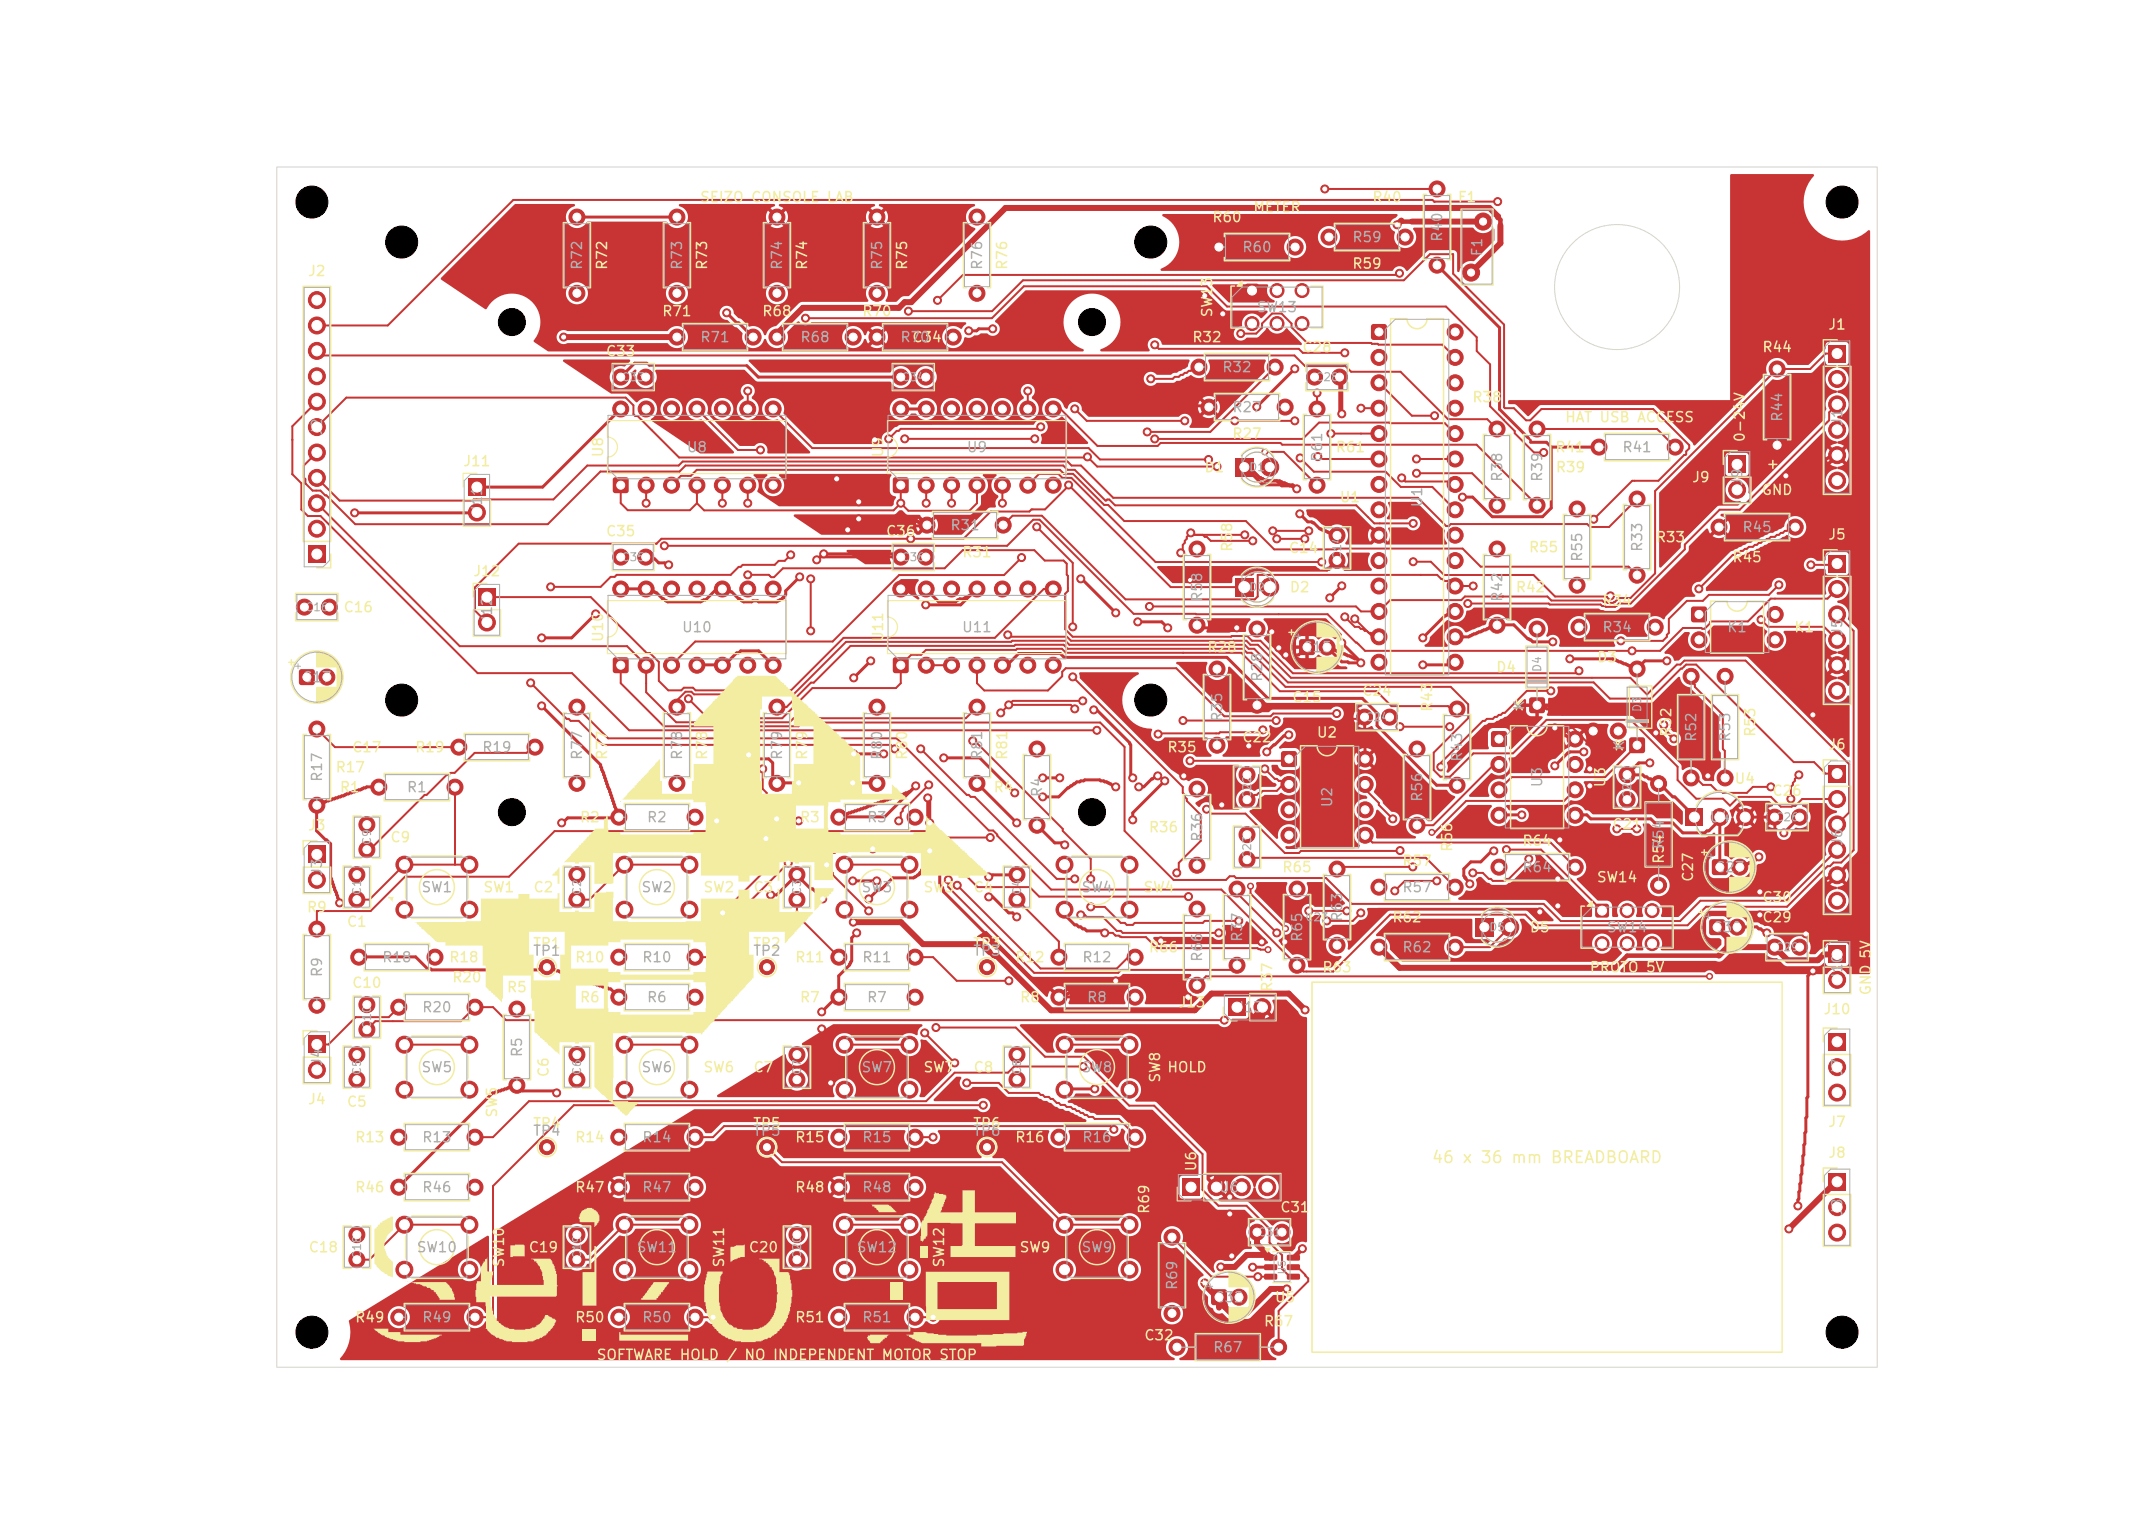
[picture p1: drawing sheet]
<svg xmlns="http://www.w3.org/2000/svg" width="297mm" height="210mm" viewBox="0 0 297 210" stroke-linecap="round" stroke-linejoin="round" font-family="sans-serif">
<defs><g id="words">
<g font-size="1.4" fill="#afafaf">
<text x="171.2" y="35.1">R60</text>
<text x="186.4" y="33.7">R59</text>
<text x="199.2" y="33.5" transform="rotate(-90 199.2 33.5)">R40</text>
<text x="204.7" y="35.5" transform="rotate(-90 204.7 35.5)">F1</text>
<text x="80.6" y="37.3" transform="rotate(-90 80.6 37.3)">R72</text>
<text x="94.4" y="37.3" transform="rotate(-90 94.4 37.3)">R73</text>
<text x="108.2" y="37.3" transform="rotate(-90 108.2 37.3)">R74</text>
<text x="122" y="37.3" transform="rotate(-90 122 37.3)">R75</text>
<text x="135.8" y="37.3" transform="rotate(-90 135.8 37.3)">R76</text>
<text x="69.1" y="45.5">H9</text>
<text x="96.5" y="47.5">R71</text>
<text x="110.2" y="47.5">R68</text>
<text x="124" y="47.5">R70</text>
<text x="148.4" y="45.5">H10</text>
<text x="173.2" y="43.4">SW13</text>
<text x="168.4" y="51.7">R32</text>
<text x="169.8" y="57.2">R27</text>
<text x="246.1" y="58.3" transform="rotate(-90 246.1 58.3)">R44</text>
<text x="254.4" y="58.8" transform="rotate(-90 254.4 58.8)">J1</text>
<text x="44.7" y="60.2" transform="rotate(-90 44.7 60.2)">J2</text>
<text x="94.6" y="62.7">U8</text>
<text x="133.2" y="62.7">U9</text>
<text x="182.6" y="63.8" transform="rotate(-90 182.6 63.8)">R61</text>
<text x="223.6" y="62.7">R41</text>
<text x="66.8" y="70.9" transform="rotate(-90 66.8 70.9)">J11</text>
<text x="196.4" y="70.1" transform="rotate(-90 196.4 70.1)">U1</text>
<text x="207.5" y="66.5" transform="rotate(-90 207.5 66.5)">R38</text>
<text x="213" y="66.5" transform="rotate(-90 213 66.5)">R39</text>
<text x="240.6" y="67.1" transform="rotate(-90 240.6 67.1)">J9</text>
<text x="130.9" y="73.5">R31</text>
<text x="218.5" y="77.6" transform="rotate(-90 218.5 77.6)">R55</text>
<text x="226.8" y="76.2" transform="rotate(-90 226.8 76.2)">R33</text>
<text x="240.1" y="73.7">R45</text>
<text x="166.1" y="83.1" transform="rotate(-90 166.1 83.1)">R58</text>
<text x="207.5" y="83.1" transform="rotate(-90 207.5 83.1)">R42</text>
<text x="68.2" y="86.1" transform="rotate(-90 68.2 86.1)">J12</text>
<text x="93.9" y="87.5">U10</text>
<text x="132.5" y="87.5">U11</text>
<text x="220.8" y="87.5">R34</text>
<text x="238" y="87.5">K1</text>
<text x="254.4" y="87.8" transform="rotate(-90 254.4 87.8)">J5</text>
<text x="41.6" y="94.4">C17</text>
<text x="174.4" y="94.1" transform="rotate(-90 174.4 94.1)">R28</text>
<text x="179.5" y="90.3">C15</text>
<text x="168.9" y="99.6" transform="rotate(-90 168.9 99.6)">R35</text>
<text x="210.5" y="98.1" transform="rotate(-90 210.5 98.1)">K</text>
<text x="44.7" y="107.9" transform="rotate(-90 44.7 107.9)">R17</text>
<text x="66.4" y="104.1">R19</text>
<text x="80.6" y="104.9" transform="rotate(-90 80.6 104.9)">R77</text>
<text x="94.4" y="104.9" transform="rotate(-90 94.4 104.9)">R78</text>
<text x="108.2" y="104.9" transform="rotate(-90 108.2 104.9)">R79</text>
<text x="122" y="104.9" transform="rotate(-90 122 104.9)">R80</text>
<text x="135.8" y="104.9" transform="rotate(-90 135.8 104.9)">R81</text>
<text x="201.9" y="105.2" transform="rotate(-90 201.9 105.2)">R43</text>
<text x="224.3" y="103.6" transform="rotate(-90 224.3 103.6)">K</text>
<text x="234.2" y="102.4" transform="rotate(-90 234.2 102.4)">R52</text>
<text x="238.9" y="102.4" transform="rotate(-90 238.9 102.4)">R53</text>
<text x="56" y="109.6">R1</text>
<text x="68.4" y="113">H11</text>
<text x="89.1" y="113.7">R2</text>
<text x="119.4" y="113.7">R3</text>
<text x="144" y="110" transform="rotate(-90 144 110)">R4</text>
<text x="148.4" y="113">H12</text>
<text x="184" y="111.4" transform="rotate(-90 184 111.4)">U2</text>
<text x="196.4" y="110.7" transform="rotate(-90 196.4 110.7)">R56</text>
<text x="213" y="108.7" transform="rotate(-90 213 108.7)">U3</text>
<text x="235.6" y="113.7">U4</text>
<text x="166.1" y="116.2" transform="rotate(-90 166.1 116.2)">R36</text>
<text x="229.7" y="117.2" transform="rotate(-90 229.7 117.2)">R54</text>
<text x="254.4" y="116.8" transform="rotate(-90 254.4 116.8)">J6</text>
<text x="44.7" y="120.9" transform="rotate(-90 44.7 120.9)">J3</text>
<text x="58" y="123.4">SW1</text>
<text x="88.3" y="123.4">SW2</text>
<text x="118.7" y="123.4">SW3</text>
<text x="149" y="123.4">SW4</text>
<text x="193.2" y="123.4">R57</text>
<text x="209.8" y="120.6">R64</text>
<text x="236.4" y="120.6">C27</text>
<text x="171.6" y="130" transform="rotate(-90 171.6 130)">R37</text>
<text x="179.9" y="130" transform="rotate(-90 179.9 130)">R65</text>
<text x="185.4" y="127.2" transform="rotate(-90 185.4 127.2)">R63</text>
<text x="193.2" y="131.6">R62</text>
<text x="221.5" y="128.9">SW14</text>
<text x="236" y="128.9">C30</text>
<text x="44.7" y="134.8" transform="rotate(-90 44.7 134.8)">R9</text>
<text x="52.6" y="133">R18</text>
<text x="73.4" y="132.1">TP1</text>
<text x="88.4" y="133">R10</text>
<text x="103.7" y="132.1">TP2</text>
<text x="118.8" y="133">R11</text>
<text x="134.1" y="132.1">TP3</text>
<text x="149.1" y="133">R12</text>
<text x="166.1" y="132.7" transform="rotate(-90 166.1 132.7)">R66</text>
<text x="254.4" y="135.3" transform="rotate(-90 254.4 135.3)">J10</text>
<text x="58.1" y="139.9">R20</text>
<text x="89.1" y="138.5">R6</text>
<text x="119.4" y="138.5">R7</text>
<text x="149.8" y="138.5">R8</text>
<text x="170.3" y="139.9">J13</text>
<text x="44.7" y="147.1" transform="rotate(-90 44.7 147.1)">J4</text>
<text x="58" y="148.2">SW5</text>
<text x="72.3" y="145.9" transform="rotate(-90 72.3 145.9)">R5</text>
<text x="88.3" y="148.2">SW6</text>
<text x="118.7" y="148.2">SW7</text>
<text x="149" y="148.2">SW8</text>
<text x="254.4" y="148.5" transform="rotate(-90 254.4 148.5)">J7</text>
<text x="58.1" y="157.8">R13</text>
<text x="73.4" y="157">TP4</text>
<text x="88.4" y="157.8">R14</text>
<text x="103.7" y="157">TP5</text>
<text x="118.8" y="157.8">R15</text>
<text x="134.1" y="157">TP6</text>
<text x="149.1" y="157.8">R16</text>
<text x="58.1" y="164.7">R46</text>
<text x="88.4" y="164.7">R47</text>
<text x="118.8" y="164.7">R48</text>
<text x="168" y="164.7">U6</text>
<text x="254.4" y="167.8" transform="rotate(-90 254.4 167.8)">J8</text>
<text x="57.3" y="173">SW10</text>
<text x="87.7" y="173">SW11</text>
<text x="118" y="173">SW12</text>
<text x="149" y="173">SW9</text>
<text x="162.6" y="178" transform="rotate(-90 162.6 178)">R69</text>
<text x="167.3" y="179.9">C32</text>
<text x="58.1" y="182.7">R49</text>
<text x="88.4" y="182.7">R50</text>
<text x="118.8" y="182.7">R51</text>
<text x="167.2" y="186.8">R67</text>
</g>
<g font-size="1.1" fill="#afafaf">
<text x="85.6" y="52.8">C33</text>
<text x="124.2" y="52.8">C34</text>
<text x="181.3" y="52.8">C28</text>
<text x="172.1" y="65.2">D1</text>
<text x="85.6" y="77.7">C35</text>
<text x="124.2" y="77.7">C36</text>
<text x="185.2" y="77.3" transform="rotate(-90 185.2 77.3)">C14</text>
<text x="172.1" y="81.8">D2</text>
<text x="42" y="84.6">C16</text>
<text x="212.8" y="92.8" transform="rotate(-90 212.8 92.8)">D4</text>
<text x="188.2" y="99.7">C24</text>
<text x="226.6" y="98.3" transform="rotate(-90 226.6 98.3)">D3</text>
<text x="172.8" y="110.3" transform="rotate(-90 172.8 110.3)">C22</text>
<text x="225.2" y="110.3" transform="rotate(-90 225.2 110.3)">C21</text>
<text x="244.7" y="113.5">C26</text>
<text x="51.4" y="116.6" transform="rotate(-90 51.4 116.6)">C9</text>
<text x="172.8" y="118.5" transform="rotate(-90 172.8 118.5)">C23</text>
<text x="50" y="123.5" transform="rotate(-90 50 123.5)">C1</text>
<text x="80.4" y="123.5" transform="rotate(-90 80.4 123.5)">C2</text>
<text x="110.7" y="123.5" transform="rotate(-90 110.7 123.5)">C3</text>
<text x="141.1" y="123.5" transform="rotate(-90 141.1 123.5)">C4</text>
<text x="179.9" y="127.3">C23</text>
<text x="205.2" y="128.7">D5</text>
<text x="244.7" y="131.4">C29</text>
<text x="51.4" y="142" transform="rotate(-90 51.4 142)">C10</text>
<text x="50" y="148.3" transform="rotate(-90 50 148.3)">C5</text>
<text x="80.4" y="148.3" transform="rotate(-90 80.4 148.3)">C6</text>
<text x="110.7" y="148.3" transform="rotate(-90 110.7 148.3)">C7</text>
<text x="141.1" y="148.3" transform="rotate(-90 141.1 148.3)">C8</text>
<text x="50" y="173.7" transform="rotate(-90 50 173.7)">C18</text>
<text x="80.4" y="173.7" transform="rotate(-90 80.4 173.7)">C19</text>
<text x="110.7" y="173.7" transform="rotate(-90 110.7 173.7)">C20</text>
<text x="173.3" y="170.7">C31</text>
</g>
<text font-size="1" fill="#afafaf" x="177.5" y="175.8" transform="rotate(-90 177.5 175.8)">U5</text>
</g></defs>
<g fill="#c83434" stroke="#c83434" stroke-width=".14">
<circle cx="206.4" cy="69.7" r="1.1"/>
<circle cx="206.4" cy="59.2" r="1.1"/>
</g>
<path d="M167.1 177.9l.2-.1h1.5l.3 .1 .1 .2v1.5l-.1 .3-.3 .1h-1.5l-.2-.1-.1-.3v-1.5z" fill="#c83434"/>
<g fill="#c83434" stroke="#c83434" stroke-width=".14">
<circle cx="170.8" cy="178.9" r="1.1"/>
<circle cx="220.5" cy="61.7" r="1.1"/>
<circle cx="231" cy="61.7" r="1.1"/>
<circle cx="165.3" cy="50.6" r="1.1"/>
<circle cx="175.8" cy="50.6" r="1.1"/>
<circle cx="43.7" cy="138.6" r="1.1"/>
<circle cx="43.7" cy="128.1" r="1.1"/>
<circle cx="134.7" cy="97.5" r="1.1"/>
<circle cx="134.7" cy="108" r="1.1"/>
</g>
<path d="M123.2 90.7l.2-.1h1.6l.2 .1 .1 .3v1.5l-.1 .2-.2 .1h-1.6l-.2-.1-.1-.2v-1.5z" fill="#c83434"/>
<g fill="#c83434" stroke="#c83434" stroke-width=".14">
<circle cx="127.7" cy="91.7" r="1.1"/>
<circle cx="131.2" cy="91.7" r="1.1"/>
<circle cx="134.7" cy="91.7" r="1.1"/>
<circle cx="138.2" cy="91.7" r="1.1"/>
<circle cx="141.7" cy="91.7" r="1.1"/>
<circle cx="145.2" cy="91.7" r="1.1"/>
<circle cx="145.2" cy="81.2" r="1.1"/>
<circle cx="141.7" cy="81.2" r="1.1"/>
<circle cx="138.2" cy="81.2" r="1.1"/>
<circle cx="134.7" cy="81.2" r="1.1"/>
<circle cx="131.2" cy="81.2" r="1.1"/>
<circle cx="127.7" cy="81.2" r="1.1"/>
<circle cx="124.2" cy="81.2" r="1.1"/>
</g>
<path d="M252.1 161.8h2.4v2.3h-2.4z" fill="#c83434"/>
<g fill="#c83434" stroke="#c83434" stroke-width=".14">
<circle cx="253.3" cy="166.5" r="1.17"/>
<circle cx="253.3" cy="170" r="1.17"/>
</g>
<path d="M171.8 39.2l.2-.1h1.3l.2 .1 .1 .2v1.3l-.1 .2-.2 .1h-1.3l-.2-.1-.1-.2v-1.3z" fill="#c83434"/>
<g fill="#c83434" stroke="#c83434" stroke-width=".14">
<circle cx="176.1" cy="40.1" r=".97"/>
<circle cx="179.5" cy="40.1" r=".97"/>
<circle cx="179.5" cy="44.6" r=".97"/>
<circle cx="176.1" cy="44.6" r=".97"/>
<circle cx="172.6" cy="44.6" r=".97"/>
</g>
<path d="M41.3 92.4l.3-.1h1.5l.2 .1 .1 .2v1.5l-.1 .3-.2 .1h-1.5l-.3-.1-.1-.3v-1.5z" fill="#c83434"/>
<g fill="#c83434" stroke="#c83434" stroke-width=".14">
<circle cx="45.1" cy="93.4" r="1.1"/>
<circle cx="55" cy="163.7" r="1.1"/>
<circle cx="65.5" cy="163.7" r="1.1"/>
<circle cx="184.4" cy="77.3" r="1.1"/>
<circle cx="184.4" cy="73.8" r="1.1"/>
</g>
<path d="M189.1 44.8l.3-.1h1.5l.2 .1 .1 .2v1.5l-.1 .3-.2 .1h-1.5l-.3-.1-.1-.3v-1.5z" fill="#c83434"/>
<g fill="#c83434" stroke="#c83434" stroke-width=".14">
<circle cx="190.1" cy="49.3" r="1.1"/>
<circle cx="190.1" cy="52.8" r="1.1"/>
<circle cx="190.1" cy="56.3" r="1.1"/>
<circle cx="190.1" cy="59.8" r="1.1"/>
<circle cx="190.1" cy="63.3" r="1.1"/>
<circle cx="190.1" cy="66.8" r="1.1"/>
<circle cx="190.1" cy="70.3" r="1.1"/>
<circle cx="190.1" cy="73.8" r="1.1"/>
<circle cx="190.1" cy="77.3" r="1.1"/>
<circle cx="190.1" cy="80.8" r="1.1"/>
<circle cx="190.1" cy="84.3" r="1.1"/>
<circle cx="190.1" cy="87.8" r="1.1"/>
<circle cx="190.1" cy="91.3" r="1.1"/>
<circle cx="200.6" cy="91.3" r="1.1"/>
<circle cx="200.6" cy="87.8" r="1.1"/>
<circle cx="200.6" cy="84.3" r="1.1"/>
<circle cx="200.6" cy="80.8" r="1.1"/>
<circle cx="200.6" cy="77.3" r="1.1"/>
<circle cx="200.6" cy="73.8" r="1.1"/>
<circle cx="200.6" cy="70.3" r="1.1"/>
<circle cx="200.6" cy="66.8" r="1.1"/>
<circle cx="200.6" cy="63.3" r="1.1"/>
<circle cx="200.6" cy="59.8" r="1.1"/>
<circle cx="200.6" cy="56.3" r="1.1"/>
<circle cx="200.6" cy="52.8" r="1.1"/>
<circle cx="200.6" cy="49.3" r="1.1"/>
<circle cx="200.6" cy="45.8" r="1.1"/>
<circle cx="63.3" cy="103" r="1.1"/>
<circle cx="73.8" cy="103" r="1.1"/>
<circle cx="136.1" cy="158.2" r="1.03"/>
<circle cx="176.3" cy="185.8" r="1.1"/>
<circle cx="162.3" cy="185.8" r="1.1"/>
</g>
<path d="M220 124.7l.3-.1h1.2l.3 .1 .1 .2v1.3l-.1 .2-.3 .1h-1.2l-.3-.1-.1-.2v-1.3z" fill="#c83434"/>
<g fill="#c83434" stroke="#c83434" stroke-width=".14">
<circle cx="224.3" cy="125.6" r=".97"/>
<circle cx="227.8" cy="125.6" r=".97"/>
<circle cx="227.8" cy="130.1" r=".97"/>
<circle cx="224.3" cy="130.1" r=".97"/>
<circle cx="220.9" cy="130.1" r=".97"/>
</g>
<path d="M252.1 76.5h2.4v2.4h-2.4z" fill="#c83434"/>
<g fill="#c83434" stroke="#c83434" stroke-width=".14">
<circle cx="253.3" cy="81.2" r="1.17"/>
<circle cx="253.3" cy="84.7" r="1.17"/>
<circle cx="253.3" cy="88.2" r="1.17"/>
<circle cx="253.3" cy="91.7" r="1.17"/>
<circle cx="253.3" cy="95.2" r="1.17"/>
<circle cx="85.6" cy="52" r="1.1"/>
<circle cx="89" cy="52" r="1.1"/>
<circle cx="237.9" cy="107.3" r="1.1"/>
<circle cx="237.9" cy="93.3" r="1.1"/>
<circle cx="146" cy="137.5" r="1.1"/>
<circle cx="156.5" cy="137.5" r="1.1"/>
<circle cx="161.6" cy="170.6" r="1.1"/>
<circle cx="161.6" cy="181.1" r="1.1"/>
<circle cx="217.5" cy="80.7" r="1.1"/>
<circle cx="217.5" cy="70.2" r="1.1"/>
</g>
<g fill="#c83434">
<path d="M174.4 173.1l1.6-.1 .1 .2v.5l-.2 .1h-1.5l-.1-.2z"/>
<path d="M174.4 174.4l1.6-.1 .1 .2v.5l-.2 .1h-1.5l-.1-.2z"/>
<path d="M174.4 175.7l1.6-.1 .1 .2v.5l-.2 .2-1.5-.1-.1-.1z"/>
<path d="M177.5 175.7l1.6-.1 .2 .2-.1 .5-.2 .2-1.4-.1-.2-.1z"/>
<path d="M177.5 174.4l1.6-.1 .2 .2-.1 .5-.2 .1h-1.4l-.2-.2z"/>
<path d="M177.5 173.1l1.6-.1 .2 .2-.1 .5-.2 .1h-1.4l-.2-.2z"/>
</g>
<g fill="#c83434" stroke="#c83434" stroke-width=".14">
<circle cx="181.6" cy="66.9" r="1.1"/>
<circle cx="181.6" cy="56.4" r="1.1"/>
<circle cx="86.1" cy="119.2" r="1.17"/>
<circle cx="95.1" cy="119.2" r="1.17"/>
<circle cx="86.1" cy="125.4" r="1.17"/>
<circle cx="95.1" cy="125.4" r="1.17"/>
<circle cx="184.4" cy="130.3" r="1.1"/>
<circle cx="184.4" cy="119.8" r="1.1"/>
</g>
<path d="M235.8 126.8l.2-.1h1.5l.3 .1 .1 .3v1.5l-.1 .2-.3 .1h-1.5l-.2-.1-.1-.2v-1.5z" fill="#c83434"/>
<circle cx="239.5" cy="127.8" r="1.1" fill="#c83434" stroke="#c83434" stroke-width=".14"/>
<path d="M252.1 130.4h2.4v2.4h-2.4z" fill="#c83434"/>
<circle cx="253.3" cy="135.1" r="1.17" fill="#c83434" stroke="#c83434" stroke-width=".14"/>
<path d="M84.6 90.7l.2-.1h1.5l.3 .1 .1 .3v1.5l-.1 .2-.3 .1h-1.5l-.2-.1-.1-.2v-1.5z" fill="#c83434"/>
<g fill="#c83434" stroke="#c83434" stroke-width=".14">
<circle cx="89.1" cy="91.7" r="1.1"/>
<circle cx="92.6" cy="91.7" r="1.1"/>
<circle cx="96.1" cy="91.7" r="1.1"/>
<circle cx="99.6" cy="91.7" r="1.1"/>
<circle cx="103.1" cy="91.7" r="1.1"/>
<circle cx="106.6" cy="91.7" r="1.1"/>
<circle cx="106.6" cy="81.2" r="1.1"/>
<circle cx="103.1" cy="81.2" r="1.1"/>
<circle cx="99.6" cy="81.2" r="1.1"/>
<circle cx="96.1" cy="81.2" r="1.1"/>
<circle cx="92.6" cy="81.2" r="1.1"/>
<circle cx="89.1" cy="81.2" r="1.1"/>
<circle cx="85.6" cy="81.2" r="1.1"/>
</g>
<path d="M163.1 162.5h2.3v2.4h-2.3z" fill="#c83434"/>
<g fill="#c83434" stroke="#c83434" stroke-width=".14">
<circle cx="167.7" cy="163.7" r="1.17"/>
<circle cx="171.2" cy="163.7" r="1.17"/>
<circle cx="174.7" cy="163.7" r="1.17"/>
<circle cx="107.1" cy="46.5" r="1.1"/>
<circle cx="117.6" cy="46.5" r="1.1"/>
<circle cx="127.8" cy="72.4" r="1.1"/>
<circle cx="138.3" cy="72.4" r="1.1"/>
<circle cx="171.9" cy="110.3" r="1.1"/>
<circle cx="171.9" cy="106.8" r="1.1"/>
<circle cx="85.6" cy="76.8" r="1.1"/>
<circle cx="89" cy="76.8" r="1.1"/>
<circle cx="140.2" cy="124.1" r="1.1"/>
<circle cx="140.2" cy="120.6" r="1.1"/>
<circle cx="52.2" cy="108.5" r="1.1"/>
<circle cx="62.7" cy="108.5" r="1.1"/>
</g>
<path d="M252.1 105.5h2.4v2.3h-2.4z" fill="#c83434"/>
<g fill="#c83434" stroke="#c83434" stroke-width=".14">
<circle cx="253.3" cy="110.2" r="1.17"/>
<circle cx="253.3" cy="113.7" r="1.17"/>
<circle cx="253.3" cy="117.2" r="1.17"/>
<circle cx="253.3" cy="120.7" r="1.17"/>
<circle cx="253.3" cy="124.2" r="1.17"/>
<circle cx="146.8" cy="168.9" r="1.17"/>
<circle cx="155.7" cy="168.9" r="1.17"/>
<circle cx="146.8" cy="175.1" r="1.17"/>
<circle cx="155.7" cy="175.1" r="1.17"/>
</g>
<path d="M64.6 66h2.3v2.3h-2.3z" fill="#c83434"/>
<g fill="#c83434" stroke="#c83434" stroke-width=".14">
<circle cx="65.8" cy="70.7" r="1.17"/>
<circle cx="55.8" cy="168.9" r="1.17"/>
<circle cx="64.7" cy="168.9" r="1.17"/>
<circle cx="55.8" cy="175.1" r="1.17"/>
<circle cx="64.7" cy="175.1" r="1.17"/>
<circle cx="171.9" cy="118.5" r="1.1"/>
<circle cx="171.9" cy="115.1" r="1.1"/>
<circle cx="211.9" cy="69.7" r="1.1"/>
<circle cx="211.9" cy="59.2" r="1.1"/>
</g>
<path d="M232.5 111.5h2.3v2.3h-2.3z" fill="#c83434"/>
<g fill="#c83434" stroke="#c83434" stroke-width=".14">
<circle cx="237.1" cy="112.7" r="1.17"/>
<circle cx="240.6" cy="112.7" r="1.17"/>
<circle cx="107.1" cy="97.5" r="1.1"/>
<circle cx="107.1" cy="108" r="1.1"/>
<circle cx="136.1" cy="133.4" r="1.03"/>
</g>
<path d="M205.7 100.9l.2-.1h1.5l.3 .1 .1 .2v1.6l-.1 .2-.3 .1h-1.5l-.2-.1-.1-.2v-1.6z" fill="#c83434"/>
<g fill="#c83434" stroke="#c83434" stroke-width=".14">
<circle cx="206.7" cy="105.4" r="1.1"/>
<circle cx="206.7" cy="108.9" r="1.1"/>
<circle cx="206.7" cy="112.4" r="1.1"/>
<circle cx="217.2" cy="112.4" r="1.1"/>
<circle cx="217.2" cy="108.9" r="1.1"/>
<circle cx="217.2" cy="105.4" r="1.1"/>
<circle cx="217.2" cy="101.9" r="1.1"/>
</g>
<path d="M233.3 83.7l.2-.1h1.5l.3 .1 .1 .3v1.5l-.1 .2-.3 .1h-1.5l-.2-.1-.1-.2v-1.5z" fill="#c83434"/>
<g fill="#c83434" stroke="#c83434" stroke-width=".14">
<circle cx="234.3" cy="88.2" r="1.1"/>
<circle cx="244.8" cy="88.2" r="1.1"/>
<circle cx="244.8" cy="84.7" r="1.1"/>
<circle cx="79.5" cy="29.9" r="1.1"/>
<circle cx="79.5" cy="40.4" r="1.1"/>
<circle cx="115.7" cy="112.7" r="1.1"/>
<circle cx="126.2" cy="112.7" r="1.1"/>
</g>
<path d="M252.1 47.6h2.4v2.3h-2.4z" fill="#c83434"/>
<g fill="#c83434" stroke="#c83434" stroke-width=".14">
<circle cx="253.3" cy="52.3" r="1.17"/>
<circle cx="253.3" cy="55.8" r="1.17"/>
<circle cx="253.3" cy="59.3" r="1.17"/>
<circle cx="253.3" cy="62.8" r="1.17"/>
<circle cx="253.3" cy="66.3" r="1.17"/>
</g>
<path d="M66 81.2h2.3v2.3h-2.3z" fill="#c83434"/>
<g fill="#c83434" stroke="#c83434" stroke-width=".14">
<circle cx="67.1" cy="85.8" r="1.17"/>
<circle cx="146" cy="156.8" r="1.1"/>
<circle cx="156.5" cy="156.8" r="1.1"/>
</g>
<path d="M203.4 126.6h2.5v2.5h-2.5z" fill="#c83434"/>
<g fill="#c83434" stroke="#c83434" stroke-width=".14">
<circle cx="208.2" cy="127.8" r="1.24"/>
<circle cx="190.1" cy="122.3" r="1.1"/>
<circle cx="200.6" cy="122.3" r="1.1"/>
<circle cx="93.3" cy="46.5" r="1.1"/>
<circle cx="103.8" cy="46.5" r="1.1"/>
<circle cx="116.4" cy="119.2" r="1.17"/>
<circle cx="125.4" cy="119.2" r="1.17"/>
<circle cx="116.4" cy="125.4" r="1.17"/>
<circle cx="125.4" cy="125.4" r="1.17"/>
</g>
<path d="M170.3 63.2h2.5v2.4h-2.5z" fill="#c83434"/>
<circle cx="175.1" cy="64.4" r="1.24" fill="#c83434" stroke="#c83434" stroke-width=".14"/>
<path d="M84.6 65.9l.2-.1h1.5l.3 .1 .1 .2v1.6l-.1 .2-.3 .1h-1.5l-.2-.1-.1-.2v-1.6z" fill="#c83434"/>
<g fill="#c83434" stroke="#c83434" stroke-width=".14">
<circle cx="89.1" cy="66.9" r="1.1"/>
<circle cx="92.6" cy="66.9" r="1.1"/>
<circle cx="96.1" cy="66.9" r="1.1"/>
<circle cx="99.6" cy="66.9" r="1.1"/>
<circle cx="103.1" cy="66.9" r="1.1"/>
<circle cx="106.6" cy="66.9" r="1.1"/>
<circle cx="106.6" cy="56.4" r="1.1"/>
<circle cx="103.1" cy="56.4" r="1.1"/>
<circle cx="99.6" cy="56.4" r="1.1"/>
<circle cx="96.1" cy="56.4" r="1.1"/>
<circle cx="92.6" cy="56.4" r="1.1"/>
<circle cx="89.1" cy="56.4" r="1.1"/>
<circle cx="85.6" cy="56.4" r="1.1"/>
<circle cx="120.9" cy="46.5" r="1.1"/>
<circle cx="131.4" cy="46.5" r="1.1"/>
<circle cx="105.8" cy="158.2" r="1.03"/>
<circle cx="124.2" cy="76.8" r="1.1"/>
<circle cx="127.6" cy="76.8" r="1.1"/>
<circle cx="206.7" cy="119.6" r="1.1"/>
<circle cx="217.2" cy="119.6" r="1.1"/>
<circle cx="116.4" cy="168.9" r="1.17"/>
<circle cx="125.4" cy="168.9" r="1.17"/>
<circle cx="116.4" cy="175.1" r="1.17"/>
<circle cx="125.4" cy="175.1" r="1.17"/>
<circle cx="181.3" cy="52" r="1.1"/>
<circle cx="184.7" cy="52" r="1.1"/>
<circle cx="79.5" cy="148.9" r="1.1"/>
<circle cx="79.5" cy="145.4" r="1.1"/>
<circle cx="134.7" cy="29.9" r="1.1"/>
<circle cx="134.7" cy="40.4" r="1.1"/>
<circle cx="75.4" cy="133.4" r="1.03"/>
<circle cx="55" cy="156.8" r="1.1"/>
<circle cx="65.5" cy="156.8" r="1.1"/>
<circle cx="225.7" cy="79.3" r="1.1"/>
<circle cx="225.7" cy="68.8" r="1.1"/>
<circle cx="120.9" cy="97.5" r="1.1"/>
<circle cx="120.9" cy="108" r="1.1"/>
</g>
<path d="M42.5 75.2h2.4v2.4h-2.4z" fill="#c83434"/>
<g fill="#c83434" stroke="#c83434" stroke-width=".14">
<circle cx="43.7" cy="72.9" r="1.17"/>
<circle cx="43.7" cy="69.4" r="1.17"/>
<circle cx="43.7" cy="65.9" r="1.17"/>
<circle cx="43.7" cy="62.4" r="1.17"/>
<circle cx="43.7" cy="58.9" r="1.17"/>
<circle cx="43.7" cy="55.4" r="1.17"/>
<circle cx="43.7" cy="51.9" r="1.17"/>
<circle cx="43.7" cy="48.4" r="1.17"/>
<circle cx="43.7" cy="44.9" r="1.17"/>
<circle cx="43.7" cy="41.4" r="1.17"/>
<circle cx="124.2" cy="52" r="1.1"/>
<circle cx="127.6" cy="52" r="1.1"/>
<circle cx="167.8" cy="102.8" r="1.1"/>
<circle cx="167.8" cy="92.3" r="1.1"/>
</g>
<path d="M236.1 118.6l.3-.1h1.5l.2 .1 .1 .2v1.5l-.1 .3-.2 .1h-1.5l-.3-.1-.1-.3v-1.5z" fill="#c83434"/>
<g fill="#c83434" stroke="#c83434" stroke-width=".14">
<circle cx="239.9" cy="119.6" r="1.1"/>
<circle cx="79.5" cy="173.7" r="1.1"/>
<circle cx="79.5" cy="170.3" r="1.1"/>
<circle cx="244.7" cy="112.7" r="1.1"/>
<circle cx="248.1" cy="112.7" r="1.1"/>
<circle cx="120.9" cy="29.9" r="1.1"/>
<circle cx="120.9" cy="40.4" r="1.1"/>
<circle cx="146.8" cy="119.2" r="1.17"/>
<circle cx="155.7" cy="119.2" r="1.17"/>
<circle cx="146.8" cy="125.4" r="1.17"/>
<circle cx="155.7" cy="125.4" r="1.17"/>
</g>
<path d="M42.5 142.8h2.4v2.4h-2.4z" fill="#c83434"/>
<g fill="#c83434" stroke="#c83434" stroke-width=".14">
<circle cx="43.7" cy="147.5" r="1.17"/>
<circle cx="109.9" cy="173.7" r="1.1"/>
<circle cx="109.9" cy="170.3" r="1.1"/>
<circle cx="146.8" cy="144" r="1.17"/>
<circle cx="155.7" cy="144" r="1.17"/>
<circle cx="146.8" cy="150.3" r="1.17"/>
<circle cx="155.7" cy="150.3" r="1.17"/>
<circle cx="55" cy="138.9" r="1.1"/>
<circle cx="65.5" cy="138.9" r="1.1"/>
</g>
<path d="M170.3 79.7h2.5v2.5h-2.5z" fill="#c83434"/>
<g fill="#c83434" stroke="#c83434" stroke-width=".14">
<circle cx="175.1" cy="81" r="1.24"/>
<circle cx="195.4" cy="113.8" r="1.1"/>
<circle cx="195.4" cy="103.3" r="1.1"/>
<circle cx="109.9" cy="148.9" r="1.1"/>
<circle cx="109.9" cy="145.4" r="1.1"/>
</g>
<path d="M169.4 137.7h2.3v2.3h-2.3z" fill="#c83434"/>
<g fill="#c83434" stroke="#c83434" stroke-width=".14">
<circle cx="174.1" cy="138.9" r="1.17"/>
<circle cx="206.4" cy="86.2" r="1.1"/>
<circle cx="206.4" cy="75.7" r="1.1"/>
<circle cx="168.1" cy="34.1" r="1.1"/>
<circle cx="178.6" cy="34.1" r="1.1"/>
<circle cx="233.2" cy="107.3" r="1.1"/>
<circle cx="233.2" cy="93.3" r="1.1"/>
<circle cx="79.5" cy="124.1" r="1.1"/>
<circle cx="79.5" cy="120.6" r="1.1"/>
<circle cx="115.7" cy="181.6" r="1.1"/>
<circle cx="126.2" cy="181.6" r="1.1"/>
<circle cx="115.7" cy="132" r="1.1"/>
<circle cx="126.2" cy="132" r="1.1"/>
<circle cx="55.8" cy="144" r="1.17"/>
<circle cx="64.7" cy="144" r="1.17"/>
<circle cx="55.8" cy="150.3" r="1.17"/>
<circle cx="64.7" cy="150.3" r="1.17"/>
</g>
<path d="M179.2 88.2l.3-.1h1.5l.2 .1 .1 .3v1.5l-.1 .2-.2 .1h-1.5l-.3-.1-.1-.2v-1.5z" fill="#c83434"/>
<g fill="#c83434" stroke="#c83434" stroke-width=".14">
<circle cx="183" cy="89.2" r="1.1"/>
<circle cx="183.2" cy="32.7" r="1.1"/>
<circle cx="193.7" cy="32.7" r="1.1"/>
<circle cx="75.4" cy="158.2" r="1.03"/>
<circle cx="165" cy="135.9" r="1.1"/>
<circle cx="165" cy="125.3" r="1.1"/>
<circle cx="165" cy="119.3" r="1.1"/>
<circle cx="165" cy="108.8" r="1.1"/>
<circle cx="165" cy="86.2" r="1.1"/>
<circle cx="165" cy="75.7" r="1.1"/>
<circle cx="85.3" cy="112.7" r="1.1"/>
<circle cx="95.8" cy="112.7" r="1.1"/>
<circle cx="146" cy="132" r="1.1"/>
<circle cx="156.5" cy="132" r="1.1"/>
<circle cx="49.2" cy="173.7" r="1.1"/>
<circle cx="49.2" cy="170.3" r="1.1"/>
<circle cx="49.2" cy="148.9" r="1.1"/>
<circle cx="49.2" cy="145.4" r="1.1"/>
<circle cx="50.6" cy="117.2" r="1.1"/>
<circle cx="50.6" cy="113.7" r="1.1"/>
<circle cx="55.8" cy="119.2" r="1.17"/>
<circle cx="64.7" cy="119.2" r="1.17"/>
<circle cx="55.8" cy="125.4" r="1.17"/>
<circle cx="64.7" cy="125.4" r="1.17"/>
<circle cx="79.5" cy="97.5" r="1.1"/>
<circle cx="79.5" cy="108" r="1.1"/>
<circle cx="85.3" cy="132" r="1.1"/>
<circle cx="95.8" cy="132" r="1.1"/>
<circle cx="178.8" cy="133.1" r="1.1"/>
<circle cx="178.8" cy="122.6" r="1.1"/>
<circle cx="71.3" cy="149.6" r="1.1"/>
<circle cx="71.3" cy="139.1" r="1.1"/>
<circle cx="85.3" cy="163.7" r="1.1"/>
<circle cx="95.8" cy="163.7" r="1.1"/>
<circle cx="109.9" cy="124.1" r="1.1"/>
<circle cx="109.9" cy="120.6" r="1.1"/>
<circle cx="173.3" cy="97.2" r="1.1"/>
<circle cx="173.3" cy="86.7" r="1.1"/>
<circle cx="237" cy="72.7" r="1.1"/>
<circle cx="247.5" cy="72.7" r="1.1"/>
<circle cx="49.2" cy="124.1" r="1.1"/>
<circle cx="49.2" cy="120.6" r="1.1"/>
<circle cx="105.8" cy="133.4" r="1.03"/>
<circle cx="93.3" cy="97.5" r="1.1"/>
<circle cx="93.3" cy="108" r="1.1"/>
<circle cx="85.3" cy="156.8" r="1.1"/>
<circle cx="95.8" cy="156.8" r="1.1"/>
<circle cx="115.7" cy="163.7" r="1.1"/>
<circle cx="126.2" cy="163.7" r="1.1"/>
<circle cx="50.6" cy="142" r="1.1"/>
<circle cx="50.6" cy="138.5" r="1.1"/>
<circle cx="115.7" cy="156.8" r="1.1"/>
<circle cx="126.2" cy="156.8" r="1.1"/>
</g>
<path d="M252.1 142.5h2.4v2.3h-2.4z" fill="#c83434"/>
<g fill="#c83434" stroke="#c83434" stroke-width=".14">
<circle cx="253.3" cy="147.2" r="1.17"/>
<circle cx="253.3" cy="150.7" r="1.17"/>
<circle cx="116.4" cy="144" r="1.17"/>
<circle cx="125.4" cy="144" r="1.17"/>
<circle cx="116.4" cy="150.3" r="1.17"/>
<circle cx="125.4" cy="150.3" r="1.17"/>
<circle cx="217.7" cy="86.5" r="1.1"/>
<circle cx="228.2" cy="86.5" r="1.1"/>
</g>
<path d="M123.2 65.9l.2-.1h1.6l.2 .1 .1 .2v1.6l-.1 .2-.2 .1h-1.6l-.2-.1-.1-.2v-1.6z" fill="#c83434"/>
<g fill="#c83434" stroke="#c83434" stroke-width=".14">
<circle cx="127.7" cy="66.9" r="1.1"/>
<circle cx="131.2" cy="66.9" r="1.1"/>
<circle cx="134.7" cy="66.9" r="1.1"/>
<circle cx="138.2" cy="66.9" r="1.1"/>
<circle cx="141.7" cy="66.9" r="1.1"/>
<circle cx="145.2" cy="66.9" r="1.1"/>
<circle cx="145.2" cy="56.4" r="1.1"/>
<circle cx="141.7" cy="56.4" r="1.1"/>
<circle cx="138.2" cy="56.4" r="1.1"/>
<circle cx="134.7" cy="56.4" r="1.1"/>
<circle cx="131.2" cy="56.4" r="1.1"/>
<circle cx="127.7" cy="56.4" r="1.1"/>
<circle cx="124.2" cy="56.4" r="1.1"/>
<circle cx="85.3" cy="181.6" r="1.1"/>
<circle cx="95.8" cy="181.6" r="1.1"/>
<circle cx="244.7" cy="130.6" r="1.1"/>
<circle cx="248.1" cy="130.6" r="1.1"/>
</g>
<path d="M224.7 101.8l.3-.1h1.5l.2 .1 .1 .2v1.5l-.1 .3-.2 .1h-1.5l-.3-.1-.1-.3v-1.5z" fill="#c83434"/>
<g fill="#c83434" stroke="#c83434" stroke-width=".14">
<circle cx="225.7" cy="92.3" r="1.1"/>
<circle cx="93.3" cy="29.9" r="1.1"/>
<circle cx="93.3" cy="40.4" r="1.1"/>
<circle cx="43.7" cy="111" r="1.1"/>
<circle cx="43.7" cy="100.5" r="1.1"/>
<circle cx="49.5" cy="132" r="1.1"/>
<circle cx="60" cy="132" r="1.1"/>
</g>
<path d="M176.7 103.7l.3-.1h1.5l.2 .1 .1 .2v1.5l-.1 .3-.2 .1h-1.5l-.3-.1-.1-.3v-1.5z" fill="#c83434"/>
<g fill="#c83434" stroke="#c83434" stroke-width=".14">
<circle cx="177.7" cy="108.2" r="1.1"/>
<circle cx="177.7" cy="111.7" r="1.1"/>
<circle cx="177.7" cy="115.2" r="1.1"/>
<circle cx="188.2" cy="115.2" r="1.1"/>
<circle cx="188.2" cy="111.7" r="1.1"/>
<circle cx="188.2" cy="108.2" r="1.1"/>
<circle cx="188.2" cy="104.7" r="1.1"/>
<circle cx="202.8" cy="37.6" r="1.18"/>
<circle cx="204.5" cy="30.6" r="1.18"/>
<circle cx="85.3" cy="137.5" r="1.1"/>
<circle cx="95.8" cy="137.5" r="1.1"/>
<circle cx="228.7" cy="122.1" r="1.1"/>
<circle cx="228.7" cy="108.1" r="1.1"/>
<circle cx="42" cy="83.7" r="1.1"/>
<circle cx="45.4" cy="83.7" r="1.1"/>
<circle cx="198.1" cy="36.6" r="1.1"/>
<circle cx="198.1" cy="26.1" r="1.1"/>
<circle cx="86.1" cy="168.9" r="1.17"/>
<circle cx="95.1" cy="168.9" r="1.17"/>
<circle cx="86.1" cy="175.1" r="1.17"/>
<circle cx="95.1" cy="175.1" r="1.17"/>
</g>
<path d="M42.5 116.6h2.4v2.4h-2.4z" fill="#c83434"/>
<g fill="#c83434" stroke="#c83434" stroke-width=".14">
<circle cx="43.7" cy="121.3" r="1.17"/>
<circle cx="55" cy="181.6" r="1.1"/>
<circle cx="65.5" cy="181.6" r="1.1"/>
</g>
<path d="M238.3 62.9h2.4v2.3h-2.4z" fill="#c83434"/>
<g fill="#c83434" stroke="#c83434" stroke-width=".14">
<circle cx="239.5" cy="67.5" r="1.17"/>
<circle cx="140.2" cy="148.9" r="1.1"/>
<circle cx="140.2" cy="145.4" r="1.1"/>
<circle cx="245" cy="61.4" r="1.1"/>
<circle cx="245" cy="50.9" r="1.1"/>
<circle cx="115.7" cy="137.5" r="1.1"/>
<circle cx="126.2" cy="137.5" r="1.1"/>
<circle cx="188.1" cy="98.9" r="1.1"/>
<circle cx="191.6" cy="98.9" r="1.1"/>
<circle cx="107.1" cy="29.9" r="1.1"/>
<circle cx="107.1" cy="40.4" r="1.1"/>
<circle cx="166.7" cy="56.1" r="1.1"/>
<circle cx="177.2" cy="56.1" r="1.1"/>
<circle cx="190.1" cy="130.6" r="1.1"/>
<circle cx="200.6" cy="130.6" r="1.1"/>
<circle cx="224.3" cy="110.3" r="1.1"/>
<circle cx="224.3" cy="106.8" r="1.1"/>
<circle cx="170.6" cy="133.1" r="1.1"/>
<circle cx="170.6" cy="122.6" r="1.1"/>
<circle cx="143" cy="113.8" r="1.1"/>
<circle cx="143" cy="103.3" r="1.1"/>
<circle cx="173.3" cy="169.9" r="1.1"/>
<circle cx="176.8" cy="169.9" r="1.1"/>
</g>
<path d="M210.9 96.2l.3-.1h1.5l.2 .1 .1 .3v1.5l-.1 .2-.2 .1h-1.5l-.3-.1-.1-.2v-1.5z" fill="#c83434"/>
<g fill="#c83434" stroke="#c83434" stroke-width=".14">
<circle cx="211.9" cy="86.7" r="1.1"/>
<circle cx="86.1" cy="144" r="1.17"/>
<circle cx="95.1" cy="144" r="1.17"/>
<circle cx="86.1" cy="150.3" r="1.17"/>
<circle cx="95.1" cy="150.3" r="1.17"/>
<circle cx="200.9" cy="108.3" r="1.1"/>
<circle cx="200.9" cy="97.8" r="1.1"/>
<circle cx="219.7" cy="100.8" r="1.1"/>
<circle cx="223.1" cy="100.8" r="1.1"/>
<circle cx="182.2" cy="77.5" r=".55"/>
<circle cx="195.3" cy="65.3" r=".55"/>
<circle cx="166.1" cy="176.9" r=".55"/>
<circle cx="246.7" cy="169.5" r=".55"/>
<circle cx="177.4" cy="177.7" r=".55"/>
<circle cx="168.3" cy="174.7" r=".55"/>
<circle cx="156.9" cy="85.7" r=".55"/>
<circle cx="127.6" cy="83.4" r=".55"/>
<circle cx="178.8" cy="67.4" r=".55"/>
<circle cx="179.2" cy="70.9" r=".55"/>
<circle cx="92.2" cy="77.9" r=".55"/>
<circle cx="196.2" cy="88" r=".55"/>
<circle cx="214.4" cy="105.6" r=".55"/>
<circle cx="113.4" cy="123.9" r=".55"/>
<circle cx="117.7" cy="93.5" r=".55"/>
<circle cx="156.2" cy="107.3" r=".55"/>
<circle cx="48.9" cy="70.7" r=".55"/>
<circle cx="174.8" cy="130.9" r=".41"/>
<circle cx="103.2" cy="104.1" r=".55"/>
<circle cx="106.3" cy="123.4" r=".55"/>
<circle cx="110.1" cy="108" r=".55"/>
<circle cx="229.8" cy="91.1" r=".55"/>
<circle cx="139.9" cy="109.3" r=".55"/>
<circle cx="133.6" cy="45.6" r=".55"/>
<circle cx="183.4" cy="82.4" r=".55"/>
<circle cx="161" cy="86.6" r=".55"/>
<circle cx="218.4" cy="103.7" r=".55"/>
<circle cx="149" cy="79.8" r=".55"/>
<circle cx="202.7" cy="121.9" r=".55"/>
<circle cx="187.6" cy="91.4" r=".55"/>
<circle cx="152.3" cy="128.6" r=".55"/>
<circle cx="140.2" cy="126.4" r=".55"/>
<circle cx="185" cy="57.1" r=".55"/>
<circle cx="172.4" cy="122.2" r=".41"/>
<circle cx="136.3" cy="123.7" r=".55"/>
<circle cx="140.2" cy="113.5" r=".55"/>
<circle cx="209.8" cy="112.4" r=".55"/>
<circle cx="130.1" cy="104.5" r=".55"/>
<circle cx="100.2" cy="43.1" r=".55"/>
<circle cx="173.3" cy="56.1" r=".55"/>
<circle cx="227.5" cy="105.2" r=".55"/>
<circle cx="153.8" cy="84.5" r=".55"/>
<circle cx="230.8" cy="101.9" r=".55"/>
<circle cx="172.7" cy="174.7" r=".55"/>
<circle cx="120.1" cy="91.1" r=".55"/>
<circle cx="216.5" cy="90.9" r=".55"/>
<circle cx="185" cy="88.6" r=".55"/>
<circle cx="174.7" cy="103.7" r=".55"/>
<circle cx="150.8" cy="97.9" r=".55"/>
<circle cx="178.5" cy="50.9" r=".55"/>
<circle cx="196.2" cy="91.7" r=".55"/>
<circle cx="117.6" cy="108" r=".55"/>
<circle cx="117.6" cy="121.5" r=".55"/>
<circle cx="150.9" cy="150.2" r=".55"/>
<circle cx="98.8" cy="113.2" r=".55"/>
<circle cx="214.1" cy="88.5" r=".55"/>
<circle cx="136.3" cy="120.9" r=".55"/>
<circle cx="243.6" cy="128.6" r=".55"/>
<circle cx="117.7" cy="104" r=".55"/>
<circle cx="206" cy="117.3" r=".55"/>
<circle cx="185" cy="80.8" r=".55"/>
<circle cx="177.7" cy="101.3" r=".55"/>
<circle cx="242.5" cy="118.2" r=".55"/>
<circle cx="120.9" cy="121.5" r=".55"/>
<circle cx="143.8" cy="107.3" r=".55"/>
<circle cx="229.4" cy="100" r=".55"/>
<circle cx="107.1" cy="112.9" r=".55"/>
<circle cx="246" cy="114.8" r=".55"/>
<circle cx="121.9" cy="104" r=".55"/>
<circle cx="177.3" cy="128.1" r=".41"/>
<circle cx="136.9" cy="45.3" r=".55"/>
<circle cx="146.1" cy="107.3" r=".55"/>
<circle cx="201.6" cy="68.5" r=".55"/>
<circle cx="206.5" cy="27.8" r=".55"/>
<circle cx="223.5" cy="88.4" r=".55"/>
<circle cx="213.8" cy="95.3" r=".55"/>
<circle cx="147.9" cy="93.3" r=".55"/>
<circle cx="143" cy="72.6" r=".55"/>
<circle cx="162.3" cy="120.4" r=".55"/>
<circle cx="194.8" cy="119.5" r=".55"/>
<circle cx="198.7" cy="105.7" r=".55"/>
<circle cx="158.7" cy="52.2" r=".55"/>
<circle cx="147.9" cy="86.4" r=".55"/>
<circle cx="245.3" cy="80.6" r=".55"/>
<circle cx="249.7" cy="77.9" r=".55"/>
<circle cx="140.9" cy="76.9" r=".55"/>
<circle cx="158.2" cy="59.6" r=".55"/>
<circle cx="179.3" cy="63.1" r=".55"/>
<circle cx="136.5" cy="115.5" r=".55"/>
<circle cx="94.9" cy="96.4" r=".55"/>
<circle cx="202.4" cy="83.2" r=".55"/>
<circle cx="193" cy="100.2" r=".55"/>
<circle cx="184.3" cy="98.4" r=".55"/>
<circle cx="199.9" cy="100.2" r=".55"/>
<circle cx="118.1" cy="128.6" r=".55"/>
<circle cx="82.1" cy="84.6" r=".55"/>
<circle cx="242.7" cy="123" r=".55"/>
<circle cx="126.3" cy="108.4" r=".55"/>
<circle cx="246.2" cy="65.6" r=".55"/>
<circle cx="214.4" cy="100.4" r=".55"/>
<circle cx="164.1" cy="80" r=".41"/>
<circle cx="228.3" cy="101.1" r=".55"/>
<circle cx="175.4" cy="87.1" r=".55"/>
<circle cx="127.9" cy="110" r=".55"/>
<circle cx="114.5" cy="149.3" r=".55"/>
<circle cx="166.1" cy="40.8" r=".55"/>
<circle cx="74.7" cy="88" r=".55"/>
<circle cx="115.4" cy="66" r=".55"/>
<circle cx="113.3" cy="141.9" r=".55"/>
<circle cx="113.6" cy="76.4" r=".55"/>
<circle cx="156.2" cy="113.1" r=".55"/>
<circle cx="172.2" cy="102.8" r=".55"/>
<circle cx="242.7" cy="126.2" r=".55"/>
<circle cx="77.4" cy="113.5" r=".55"/>
<circle cx="159.6" cy="107" r=".55"/>
<circle cx="214.8" cy="121.2" r=".55"/>
<circle cx="160.6" cy="107.7" r=".55"/>
<circle cx="163.8" cy="137.5" r=".55"/>
<circle cx="119.8" cy="123.9" r=".55"/>
<circle cx="128.2" cy="113.5" r=".55"/>
<circle cx="168.6" cy="43.3" r=".55"/>
<circle cx="247.9" cy="166.3" r=".55"/>
<circle cx="153.8" cy="135.3" r=".55"/>
<circle cx="110.3" cy="79.5" r=".55"/>
<circle cx="250" cy="98.6" r=".55"/>
<circle cx="249" cy="128.8" r=".55"/>
<circle cx="170.5" cy="86.6" r=".55"/>
<circle cx="169.6" cy="165" r=".55"/>
<circle cx="219.2" cy="108.4" r=".55"/>
<circle cx="177.3" cy="90.3" r=".55"/>
<circle cx="160.1" cy="129.7" r=".55"/>
<circle cx="169.6" cy="167.4" r=".55"/>
<circle cx="177.2" cy="129.9" r=".55"/>
<circle cx="76.8" cy="150.7" r=".55"/>
<circle cx="113.3" cy="139.5" r=".55"/>
<circle cx="219.2" cy="106" r=".55"/>
<circle cx="112.6" cy="77.2" r=".55"/>
<circle cx="212.3" cy="125.7" r=".55"/>
<circle cx="157" cy="108.5" r=".55"/>
<circle cx="168.5" cy="111" r=".55"/>
<circle cx="118.4" cy="71.5" r=".55"/>
<circle cx="163.2" cy="107" r=".55"/>
<circle cx="176.3" cy="89.3" r=".55"/>
<circle cx="235.5" cy="107" r=".55"/>
<circle cx="120.6" cy="60.7" r=".55"/>
<circle cx="215.1" cy="115.8" r=".55"/>
<circle cx="214.8" cy="124.9" r=".55"/>
<circle cx="169.8" cy="173.2" r=".55"/>
<circle cx="118.4" cy="69.2" r=".55"/>
<circle cx="174" cy="129.9" r=".55"/>
<circle cx="153.8" cy="108.5" r=".55"/>
<circle cx="46.8" cy="124.5" r=".55"/>
<circle cx="146.8" cy="116.5" r=".55"/>
<circle cx="143.8" cy="109.9" r=".55"/>
<circle cx="250" cy="133.9" r=".55"/>
<circle cx="116.9" cy="73.1" r=".55"/>
<circle cx="74.7" cy="97.3" r=".55"/>
<circle cx="128.2" cy="117.3" r=".55"/>
<circle cx="174.4" cy="62.3" r=".41"/>
<circle cx="192.6" cy="31" r=".55"/>
<circle cx="142.7" cy="60.5" r=".55"/>
<circle cx="111.8" cy="87" r=".55"/>
<circle cx="110.1" cy="113.2" r=".55"/>
<circle cx="124.7" cy="60.5" r=".55"/>
<circle cx="159.2" cy="47.5" r=".55"/>
<circle cx="127.5" cy="142.4" r=".55"/>
<circle cx="131.6" cy="146.6" r=".55"/>
<circle cx="119.8" cy="125.6" r=".55"/>
<circle cx="111.8" cy="79.8" r=".55"/>
<circle cx="185.4" cy="48.7" r=".55"/>
<circle cx="133.3" cy="149.3" r=".55"/>
<circle cx="105.2" cy="106" r=".55"/>
<circle cx="114" cy="119.3" r=".55"/>
<circle cx="109" cy="76.5" r=".55"/>
<circle cx="170.3" cy="58" r=".55"/>
<circle cx="143.5" cy="58.9" r=".55"/>
<circle cx="163.4" cy="58" r=".55"/>
<circle cx="122.5" cy="60.5" r=".55"/>
<circle cx="148.2" cy="56.4" r=".55"/>
<circle cx="75.9" cy="80.9" r=".55"/>
<circle cx="178.5" cy="58" r=".55"/>
<circle cx="168.8" cy="140.7" r=".55"/>
<circle cx="197.8" cy="57.3" r=".55"/>
<circle cx="174.1" cy="100.6" r=".55"/>
<circle cx="187.7" cy="56.3" r=".55"/>
<circle cx="159.7" cy="101.2" r=".55"/>
<circle cx="135.6" cy="152.4" r=".55"/>
<circle cx="183.5" cy="59.8" r=".55"/>
<circle cx="98.3" cy="181.6" r=".55"/>
<circle cx="128.7" cy="181.6" r=".55"/>
<circle cx="181.7" cy="63" r=".55"/>
<circle cx="181.6" cy="54.2" r=".55"/>
<circle cx="158.5" cy="83.6" r=".55"/>
<circle cx="186.8" cy="85.3" r=".55"/>
<circle cx="162.8" cy="76.2" r=".55"/>
<circle cx="172.7" cy="74.6" r=".55"/>
<circle cx="139.1" cy="97.2" r=".55"/>
<circle cx="187.6" cy="125.9" r=".55"/>
<circle cx="198.1" cy="121.5" r=".55"/>
<circle cx="175.5" cy="73.2" r=".55"/>
<circle cx="134.1" cy="102.2" r=".55"/>
<circle cx="176" cy="74.3" r=".55"/>
<circle cx="99.6" cy="125.9" r=".55"/>
<circle cx="185.4" cy="85.1" r=".55"/>
<circle cx="234.2" cy="81.2" r=".55"/>
<circle cx="182.9" cy="127" r=".55"/>
<circle cx="148.2" cy="97.7" r=".55"/>
<circle cx="203.1" cy="120.4" r=".55"/>
<circle cx="179.9" cy="74.3" r=".55"/>
<circle cx="171.6" cy="73.8" r=".55"/>
<circle cx="180.5" cy="73.2" r=".55"/>
<circle cx="210.8" cy="118.4" r=".55"/>
<circle cx="120.3" cy="117.1" r=".55"/>
<circle cx="192.3" cy="122.8" r=".55"/>
<circle cx="170.8" cy="127" r=".55"/>
<circle cx="128.1" cy="108.2" r=".55"/>
<circle cx="150.4" cy="121.2" r=".55"/>
<circle cx="149.3" cy="96.6" r=".55"/>
<circle cx="225.7" cy="114.3" r=".55"/>
<circle cx="150.4" cy="125.1" r=".55"/>
<circle cx="123.9" cy="113.2" r=".55"/>
<circle cx="138" cy="98.3" r=".55"/>
<circle cx="164.2" cy="73.5" r=".55"/>
<circle cx="222.9" cy="114.3" r=".55"/>
<circle cx="203.1" cy="80.8" r=".55"/>
<circle cx="193" cy="37.7" r=".55"/>
<circle cx="129.3" cy="41.4" r=".55"/>
<circle cx="108.7" cy="119" r=".55"/>
<circle cx="193.3" cy="65.9" r=".55"/>
<circle cx="139.1" cy="135.2" r=".55"/>
<circle cx="163.1" cy="99.4" r=".55"/>
<circle cx="176" cy="99.4" r=".55"/>
<circle cx="195.3" cy="63.3" r=".55"/>
<circle cx="159.2" cy="60.5" r=".55"/>
<circle cx="132" cy="122.1" r=".55"/>
<circle cx="193" cy="117.3" r=".55"/>
<circle cx="149.3" cy="147.1" r=".55"/>
<circle cx="166.4" cy="111.6" r=".55"/>
<circle cx="153.6" cy="155.7" r=".55"/>
<circle cx="128.7" cy="156.8" r=".55"/>
<circle cx="171.1" cy="46" r=".55"/>
<circle cx="125.3" cy="42.9" r=".55"/>
<circle cx="219.8" cy="71.6" r=".55"/>
<circle cx="207.7" cy="117.2" r=".55"/>
<circle cx="173.4" cy="176" r=".55"/>
<circle cx="225" cy="89.7" r=".55"/>
<circle cx="91.6" cy="75.3" r=".55"/>
<circle cx="89.1" cy="69.4" r=".55"/>
<circle cx="99.6" cy="69.4" r=".55"/>
<circle cx="103.1" cy="53.9" r=".55"/>
<circle cx="242.8" cy="85.4" r=".55"/>
<circle cx="212.9" cy="62.4" r=".55"/>
<circle cx="111.1" cy="43.9" r=".55"/>
<circle cx="129.1" cy="141.7" r=".55"/>
<circle cx="147.3" cy="66.9" r=".55"/>
<circle cx="125.6" cy="74.3" r=".55"/>
<circle cx="179.6" cy="172.2" r=".55"/>
<circle cx="180" cy="139.3" r=".55"/>
<circle cx="77.7" cy="46.5" r=".55"/>
<circle cx="117.7" cy="127.2" r=".55"/>
<circle cx="141.7" cy="53.9" r=".55"/>
<circle cx="124.2" cy="69.4" r=".55"/>
<circle cx="174.4" cy="106" r=".55"/>
<circle cx="127.7" cy="69.4" r=".55"/>
<circle cx="139" cy="87.5" r=".55"/>
<circle cx="138.2" cy="69.4" r=".55"/>
<circle cx="197.4" cy="114.8" r=".41"/>
<circle cx="248" cy="106.8" r=".55"/>
<circle cx="244.2" cy="108.5" r=".55"/>
<circle cx="246.9" cy="110.2" r=".55"/>
<circle cx="235.7" cy="134.6" r=".41"/>
<circle cx="217.7" cy="92.5" r=".55"/>
<circle cx="103.1" cy="69.4" r=".55"/>
<circle cx="103.1" cy="79.3" r=".55"/>
<circle cx="166.6" cy="63.4" r=".55"/>
<circle cx="163.9" cy="123.6" r=".55"/>
<circle cx="104.9" cy="62" r=".55"/>
<circle cx="105.6" cy="115.6" r=".55"/>
<circle cx="194.9" cy="77.5" r=".55"/>
<circle cx="222.1" cy="82.2" r=".55"/>
<circle cx="194.9" cy="72.2" r=".55"/>
<circle cx="167.8" cy="64.3" r=".55"/>
<circle cx="149.9" cy="63" r=".55"/>
<circle cx="182.7" cy="26.1" r=".55"/>
<circle cx="151.2" cy="100.7" r=".55"/>
<circle cx="149" cy="126.2" r=".55"/>
<circle cx="127" cy="103.3" r=".55"/>
<circle cx="123.4" cy="103.3" r=".55"/>
<circle cx="73.2" cy="94.2" r=".55"/>
<circle cx="176" cy="128.6" r=".55"/>
<circle cx="148.2" cy="121.2" r=".55"/>
<circle cx="168" cy="128.6" r=".55"/>
<circle cx="164.1" cy="104.9" r=".55"/>
<circle cx="185.7" cy="125.6" r=".55"/>
<circle cx="180.5" cy="125.6" r=".55"/>
<circle cx="192" cy="112.9" r=".55"/>
<circle cx="130.8" cy="121.3" r=".55"/>
<circle cx="131.2" cy="69.4" r=".55"/>
</g>
<g fill="none" stroke="#c83434" stroke-width=".28">
<path d="M182.7 26.1h15.4M193 37.7l-.3 .2h-59.9l-3.5 3.5M206.5 27.8h-8.7l-.3-.2h-126.7l-17.3 17.3h-9.8M43.7 48.4l.6 .6h134.2l1.4 1.5h5.4l.1-.1 .9 .9h6.8l6.6 6.5h5.4l1.3 1.4M43.7 55.4h.1M43.7 58.9l4.1-4.1h38.5l1 1.1v1.2l.3 .3h.3l5.7 5.7h56.3v-.1l1.4 1.3h16.5M43.7 55.4l-3.4 3.4v6.6M96.1 56.4l5.6 5.6h3.2M103.1 53.9v2.5M106.6 56.4l5.4 5.4h38.1l1.6 1.6h14.9M111.1 43.9h25.7l4.4-4.4h25.2l2.8 2.8h30.2l4.2 4.2v1.9l1.9 1.9v5.7l3.4 3.4v.3l2.6 2.7h1.4M125.3 42.9h11.5l4.3-4.3h52.5l3.6-3.6h3.2v2.7l7 7.1v11.4l.1 .1h1.2l1.7 1.7h.6l1.5-1.6h15.4l5 5v.4l-.4 .4v.4l-.3 .1-3.5 3.6h-3.6l-5.3 5.3"/>
<path d="M141.7 53.9v2.5M143.5 58.9l-.3 .2h-19l-.3 .3h-.3l-1.1 1.1M145.2 56.4h1l5.1 5.1h8.3l.4-.4h16.6l.2 .2h26.8l8.3 8.4M148.2 56.4l1.6 1.6h13.6M159.2 47.5l.6 .6h19.3l.5 .6h5.8M165.3 50.6l-.3 .3h-.5l-.3 .2h-.3l-.3 .3h-.2l-.3 .3h-.3l-.3 .3h-.5l-.3 .2h-3M170.3 58h8.2M171.1 46h2.1l.8-.8v-.6l1.4-1.4h1.3l1.4 1.4v.5l2.1 2.2h8.9l.1 .1h.8l.1 .1h8.8l1.7 1.8M175.8 50.6l-8.9 9h-8.7M181.6 54.2v2.2M183.5 59.8h6.6M187.7 56.3h2.4"/>
<path d="M190.1 52.8l4.6 4.5h3.1M200.6 59.8l-1.4-1.4-17.3-.1-2.3 2.2h-20.4M211.9 59.2h16.6l2.5 2.5M245 50.9l-16.8 16.8v11.4l-3.4 3.4h-1.8v.2a1.33 1.33 0 0 1-1.3 .4l-.2-.1h-.4l-.2-.2h-7l-.5-.5h-11.4l-.5 .5h-9.8l-1.6 1.5h-2.4l-.7-.7h-28.5M245 50.9h.1M253.3 55.8l-1.1 1.1v1.1l-12.3 12.3h-2.8l-4.8 4.8v.7l-7.5 7.4h-1.6l-.5 .5h-1.3l-.1-.1h-.4l-.2-.2h-7l-.2-.2h-11.1M253.3 48.8h-1.6l-2.1 2.1h-4.6M40.3 65.4l1.3 1.2v3.7l.8 .9h1.8l21.7 21.6h13l7.9 7.9h64.4M40.3 60.6h.1M40.3 65.4h.1M43.7 69.4l19.7 19.7h23.1l2.6 2.6v3.8l4.1 4.1h15.7l.5-.6h23.8l1.5-1.5M43.7 62.4l-1.8 1.8v1.6l.2 .3v.6l1 .9h1.1l.6 .7h.2l4 4h26.5l7.3-7.3h10.9l.8-.8h52.1l.6 .6h1l4.2 4.2 .3-.1h.2l.8 .8h33.3l2.5 2.5h5.4"/>
<path d="M43.7 65.9l3.1 3.1h18.4l.1-.1h11l4.7-4.7h12.6l.5-.6h53.1l.5 .6h1.3l4.5 4.4h42l3.9 3.9h.4l.2-.2h18.9l.4 .4h2.6l3.8-3.9M85.6 66.9v2.5l1 1h8.5l1-1M89.1 66.9v2.5M90.5 75h.1M90.5 75l.7-.7h41.6l3.8-3.8h5.3l.3-.3h1.9l3.2-3.2v-.1l14.1 14.1h10.2M90.5 75h-19l-6 6v3.2l1.6 1.6M91.6 75.3h47.3l3.6-3.6h.8l13 12.9 26.8 .1 5.1 5h40.7l3.1-3.1h2.6l.1 .1h.3l.8-.7 .1-.3h5.1l3.2-3.2h7.8l1.3-1.3M92.6 66.9l1.3-1.3h1.3l.9-.8h50.1l.5 .5h1.3l4.2 4.3h.6l2.2 2.2h16.8l3.9 4h8.6l.1-.2h17.3l2.5 2.5h20.4l1.1 1.2M96.1 66.9v2.5M96.1 69.4l1 1h26.1l1-1M99.6 66.9v2.5M103.1 79.3h2.9l.3 .3h.4l1.3-1.2h22.3l2.5-2.5h9.8l1.5 1.4h2.6l.4 .4v1.5l.1 .2v2.1l-.3 .4v4.9l1 1h21.9v-.1h2.2l.6 .7h1.2l4.5 4.4h39.1l.3-.3"/>
<path d="M103.1 66.9v2.5M109 76.5l-.8 .8h-.8l-.6 .6h-4.4l-.3 .3h-.2l-1.1 1.1h-15.8l-.2 .2h-.6l-1.4 1.4h-6.9M111.8 79.8v7.2M124.2 66.9v2.5M124.7 60.5h18M127.7 66.9v2.5M131.2 66.9v2.5M134.7 66.9v2.5l-1 1h-8.5l-1-1M138.2 66.9v2.5M138.3 72.4l1.3-1.3h4.1l11.5 11.5h17.8l.4-.3v-3h24.8l1 .8h.4l.2-.1 .8 .8h2.5M140.9 76.9l-2.5 2.4h-14.4l-9.2 9.2h-18.9l-3.3 3.2M141.7 66.9l1.6-1.5h2.6l.6 .5h1.2l11.6 11.6h22.9"/>
<path d="M143 72.6l4.9 5v8.8M164.2 73.5l.3 .3M165.8 73.8l.3 .2h.3l.5 .6h5.8M171.6 73.8h-7.7l-.3 .2v.3l-.2 .3v.3l-.3 .2v.9l-.3 .2M174.4 62.3h2.6l4.6 4.6M175.5 73.2h5M176 74.3h3.9M179.3 63.1l1.9 1.9h9.8l2.1 2.1h4.4l3.1 3.2M181.7 63l.3 .3h8.1M184.4 77.3l-1.4 1.4h-9.7l-.3 .1-.4 .4h-2.5l-.8 .8h-5.2M193.3 65.9l.5 .5h6.4l.4 .4M194.9 77.5h2.4l1.8 1.8h12.4l2.9 3h7.6l.1-.1"/>
<path d="M195.3 63.3h5.3M195.3 65.3h7.7l3.4 3.4v1M195.9 79.3h.1M247.5 72.7l-.3 .2h-.5l-.3 .3h-.3l-.3 .3h-.2l-.3 .3h-.3l-.3 .2h-.5l-.3 .3h-.3l-.3 .3h-.2l-.3 .3h-.3l-.3 .2h-.2l-.3 .3h-.6l-.2 .3h-.3l-.3 .3h-.3l-.2 .2h-.3l-.3 .3h-.3l-4.7 4.7M253.3 77.7v-.1l-.3 .3h-3.3M73.2 94.2l4.9 4.9h.3l.3 .3h1.1l3.3 3.3h39.7l.6 .6M85.6 91.7v2.5l5.9 5.9h18.6l.5-.5h41.1l3.4 3.4v11.6l6.7 6.7h7.2l.6-.5h.6l.2 .3h12.4l3.6 3.5h26.4l2.4 2.4h16.5l2.8-2.8h11.8l7-7M93.3 97.5v-.9l1.2-1.2h.8l.4 .3h13.7l7.3-7.2h22.7l.2-.1h7.3l.5 .5h24.2l.6 .6h.7l4.7 4.6h42.1l2.3 2.2h5.6l4.2-4.1h.1l.6-.6h1.4l13.4 13.5h2.8l1.6 1.6h1.6M94.9 96.4l2.7 2.6h10.3l4.1-4.1h11.5l.7-.7v-2.5l1.4-1.4h1.4l.7-.7h12.4l.1-.1h6.2l.6 .5h24.2l5.3 5.3h13.3l2.1 2.1h7.8l.4 .4h.8M107.1 97.5h1.3l3.4-3.4h.4l5.1-5h22.5l.2-.2h6.7l.5 .6h24.2l.5 .5h.6l4.7 4.7h22.8l2.4 2.4v1.9l-4.7 4.8v2.4l.9 .9h1.3l3.3-3.2h5.4l4.6-4.6h11.6l6.5 6.4v1.9l2.6 2.5h3.7l.9 1 1.2-1.2h4.5l1.3 1.3h1.5l.2-.1h.3l1-.9h4.8M127.7 91.7h3.5M134.7 91.7v2.5l1 1h8.8l2-2v-.6l.4-.5h15.3l6.6 6.7h6.4l.4-.4h8.7"/>
<path d="M139 87.5l.2 .3h7.9l.6 .6h24.2l.5 .5h1l4.6 4.6h46.8l2.3 2.3 4.1-4.2h.5l.6-.5h8.4l14.3 14.3v6.6l-1.7 1.7M139.1 97.2h8.5l.6 .5M145.2 81.2h-1.3l-6.7 6.8h-20.9l-7.2 7.2h-13.2l-.3-.4h-1.3l-.4 .4h-1.8l-1.3-1.3v-2.6l-1.2-1.2h-.4l-7.7-7.8h-14.4M147.9 93.3l15.2 15.2v.8l.3 .3v.3l.2 .3v.2l2 2v3.6l-3.1 3v1.1l-.2 .3M149.3 96.6h-9.7l-1.6 1.7M163.1 99.4h12.9M163.1 90h.1M170.1 88.4h.1M185.4 85.1l1.4 1.3h.6l.2 .3h.3l.3 .3h.3M186.8 85.3l2.5 2.5h.8M188.1 98.9h-.7l-.3 .2-2 .2-.4 .2h-7.1l-.9 .9-.2 .1h-.5l-1.2 1.2h-.3l-.1 .2h-1.2l-1 .9M188.7 87.3h.3l.3 .2h.5l.3 .3"/>
<path d="M190.1 87.8h.1M207.2 82.3h.1M213.8 95.3h-3.3l-3 3h-.3l-.3 .3h-.2l-.3 .3h-.3l-.3 .2h-.8l-.3 .3h-.2l-5.8 5.8v.5M233.2 93.3h-.1l.3 .3v.6l.3 .2v.3l3.9 3.9v4.7l.2 .2v3.9l.1-.1M242.8 85.4l1 1h7.7l1.8 1.8M245.3 80.6l-1.4 1.4h-8.3l-.8 .9h-2.2l-2.5 2.4v2l-.3 .2v.3l-.5 .6h-5.8M253.3 84.7l2.3 2.3v30.2l-1.7 1.7h-1.1l-.5 .5h-.3l-5.6 5.6h-11.2l-2.5 2.6h-20.9l-1.5-1.5h-18.6l-7.9 7.9h-4.1l-11.3-11.3h-23.5l-7.4-7.5v-.1l-.6-.6h-.6l-12.7-12.7h-39.7l-4.4-4.3M43.7 100.5l2.5 2.5h17.1M62.7 108.5v10.7M64.7 119.2h-8.9l-4.9 4.9h-1.7M73.8 103l-.4 .3h-.2l-.6 .5h-7.2l-2.7 2.8h-.6l-.2 .2h-.3l-2.8 2.8h-.2l-7.2 7.2h-.6l-.2 .3v.1M95.1 119.2h-9l-4.8 4.9h-1.8"/>
<path d="M105.2 106v2.8l.5 .5v.3l3.6 3.6h.8M105.6 115.6h22.5l6.7 6.7h7.2l1.3 1.3h20.6M108.7 119l-10.4 10.4v2.6h-2.5M114 119.3l.5 .5v.3l.3 .3v.2l5 5M116.4 119.2h9M120.3 117.1h-1.1l-.2 .2h-3.6l-.3 .3h-6.9l-.3 .3h-.3l-8 8M127 103.3l6.3 6.3h.3l.2 .3h.6l11.3 11.3h2.5M128.1 108.2l-2.8 2.8h-.3l-.5 .5v.3l-.3 .3v.8l-.3 .3M134.1 102.2h.3l12.1 12.1v.3l3.9 3.8v2.8M136.5 115.5h-6.1l-.9-.9h-53l-6.3 6.3h-14.4l-4.7 4.7h-7.4v2.5M166.4 111.6l.6 .6h4.7l5.5 5.4h1.9l.3-.3h13.6M171.9 118.5l.3-.2h24.4l4 4"/>
<path d="M174.1 100.6l-.3 .4h-5.6l-.1 .1h-8.3l-.1 .1M174.4 106l1.4 1.4h.2l.3 .3h.3l.3 .3h.5l.3 .2M177.7 108.2h-.8l-.9 .9h-1.9l-.3 .2h-.2l-.3 .3h-.3l-.3 .3h-.5l-.3 .3v.1M177.7 108.2h.1M177.7 104.7l-.2 .2h-13.4M188.2 115.2l1 1h24.6l3.4 3.4M188.2 108.2v.6l1.9 1.9v.3l1.9 1.9M193 100.2h6.9M194.8 119.5h-10.2l-.2 .3M206.7 105.4h-.7l-8.4 8.4h-2.2M207.7 117.2h4.8l8.4 8.4M210.8 118.4l-2.8 2.8h-.2l-.3 .3h-1.7l-.2-.3h-.3l-.8-.8h-1.4"/>
<path d="M214.4 100.4h2.5l2.6 2.6v1.4l-.3 .2v1.4M217.2 108.9l-1.5 1.5h-13.5l-4.4 4.4h-.4M219.2 108.4l-.3 .2v.9l-.2 .2-.3 .6-.8 .4h-1l-.3 .3h-.1v.1h-.2l-.9 1v3.7M222.9 114.3h2.8M225.7 102.8l-4.4 4.4h-12.9l-1.7 1.7M233.2 107.3l-.1 .1h.9l.8 .8h1.1l.8 .9h.6l.3 .2h3.3l.8-.8h2.5M248 106.8l-.5 .6v.3l-.3 .3v.2l-.3 .3v1.7M55 138.9l-1.4 1.4h-4.5l-3.8 3.7h-1.6M109.9 124.1v2.1l5.8 5.8M126.2 132h2.5l3.2 3.2h7.2M130.8 121.3h.1M130.8 121.3v1l11.8 11.8h11.6l.4-.4h15.3l.7-.6"/>
<path d="M132 122.1l11.5 11.4h10.5l1.6-1.5h.9M140.2 124.1l5.8 5.7v2.2M149 126.2h.6l.2 .2h2.3l1.9 2h.5l.3 .2h13.2M150.4 125.1h1.9l2.2 2.2h.6l.3 .2h.8l.3-.2h9.3l.3-.3h4.7M152.3 128.6h1.1l.4 .4h.5l.3 .2h3.4l1.6 1.5h13.8l.4 .2h1M160.1 129.7h2.3l.1 .2h11.5M170.6 122.6l-.1 .5 5.5 5.5M172.4 122.2v1l4.9 4.9M180.5 125.6h5.2M187.6 125.9l-1.1 1.1h-3.6M198.1 121.5h-4.4l-1.4 1.3M208.2 127.8l-2.8 2.8h-4.8"/>
<path d="M212.3 125.7l-.4-.4h-21.9l-1.7 1.7h-.5l-.7 .7h-3.1l-.4 .4h-.2l-1.8 1.8h-4.4M214.8 121.2v3.7M235.7 134.6h-69.4l-1.3 1.3M55.8 144h8.9M86.1 144h9M105.8 158.2l2 2.1h30.4l8.6 8.6h8.9M116.4 144h9M126.2 156.8h2.5M127.5 142.4l4.1 4.2M129.1 141.7h11l4 4h5.4l1 1v.6l5.2 5.2h3.4l6.7 6.6v5l2.2 2.2h3.9l3.1 3.1v2l1.8 1.7v1.9l1 1h.5M129.1 141.7h.1M133.3 149.3h4.4l1.4 1.4h4.1l.3 .3h.3l.3 .3h.5l.3 .2h.3l.5 .6h.3l.3 .3h.5l.3 .2h.5l.3 .3h.3l.3 .3h.2l.3 .3h.3l.3 .2h.2l.3 .3h.6l.2 .3h3.4l1.9 1.9v.3l.3 .3"/>
<path d="M135.6 152.4h-56.5l-11.1 11.1v18.1h-2.5M146.8 144h8.9M149.3 147.1h-9.5l-.8 .8h-7.4l-3.9 3.9h-54.8l-4.9 5h-2.5M153.6 155.7l-.5-.4h-53.3l-1.5 1.5h-2.5M168.8 140.7h-99l-1.8-1.8h-2.5l-1.9 1.9h-11.8l-1.2 1.2M64.7 168.9h-8.9l-4.9 4.8h-1.7M95.1 168.9h-9l-4.8 4.8h-1.8M116.4 168.9h9M161.6 170.6l5.4 5.4h8.2M178.3 174.7h.6l1.5 1.6v.4l-4.1 4.1v5M95.8 181.6h2.5M126.2 181.6h2.5"/>
</g>
<g fill="none" stroke="#c83434" stroke-width=".83">
<path d="M193.2 30.4l-.6 .6M194.7 30.6h9.8M204.5 30.6h.1M206.6 30v-.1l-1.2-1.2h-66.8l-12.9 13h-1l-.7 .8h-13.3l-3.6 3.5v.5M206.9 31.1v2.4l-4.1 4.1M77.7 46.5h15.6M117.7 127.2h6.5l3.1 3h8.1l1.1 1.1M137.3 131.8h.1l7.5 7.5h19.8l2.3-2.3h10.7l2.3 2.3M137.3 131.8h.1M190.1 130.6l2.9 2.9h29.7M236.8 127.8l1.4 1.5v1.3M238.2 130.6h6.5l1.8 1.8h4.1l.8-.8h1.9"/>
<path d="M238.2 130.6l-1.2 1.2M166.1 176.9v.3l2.8 2.7v.3l.8 .8h2.2l3.3-3.3h2.2M168.1 178.9v1.4M173.3 169.9v1.6l1.9 1.9v-.1h-.3l-.2-.3h-2.8l-1.6 1.7h-2M253.3 163v-.2l-6.6 6.7"/>
</g>
<path d="M193.2 30.4l.2 .2h1.3M206.6 30l.3 .3v.8M136.5 131.3l.5 .5h.3M237 131.8h-12.6l-1.7 1.7M179.6 172.2l-1.3 1.2" fill="none" stroke="#c83434" stroke-width=".62"/>
<g fill="none" stroke="#c83434" stroke-width=".41">
<path d="M79.5 29.9h13.8M198.1 36.6l8.7 8.6v11.2l3.9 4M85.6 56.4l-10.8 10.8h-9M89.2 50.1h-1.7l-1.9 1.9M100.2 43.1l1.4 1.4h.3l1.9 2M103 50.4l1.6 1.6h19.6M124.2 56.4h3.5M136.9 45.3h-1.9l-.3 .3h-1.1M166.1 40.8l2.5 2.5M166.7 56.1h-.9l-.1-.1h-.7l-.1-.2h-.7l-.1-.1h-.9l-.1-.2h-.8l-.2-.1-2-.1-.2-.2-2.5-.1-.1-.1h-4.8l-2.1-2.1h-8.1l-.2-.1h-.8l-.6 .4h-2.9l-1.5 1.5h-5.6l-.9 .5-.1 .4-.3 .3v1.5l-.9 1h-4.7l-.3 .3h-.3l-.7 .7h-.4l-.2 .1-1.3 1.3M178.5 50.9l-5.2 5.2M184.7 52v4.8l.3 .3v-4.6l-.3-.4"/>
<path d="M65.8 70.7h-16.9M89 76.8h.2l.2 .3h.9l.5 .5h.8l.3 .3h.3M110.3 79.5l-2 2v.5l-.2 .3v.1l-1 .6h-2.5l-.1-.1h-.7l-.2 .1h-1.1l-.5-.4h-.1l-1-1-.6-.1-.1-.2h-.3l-.1-.1h-1l-1.5 1.5h-.3l-.4 .3h-4.5l-.6-.4h-.1l-.9-.9-.5-.2-.7-.2-.1-.1h-3.6M113.6 76.4h9.5l.5 .2h.3l.2 .2M115.4 66l3 3.1v.1M118.4 71.5h7.2l.1 .2h.3l.8 .4h.3l.1 .1 .6 .2M124.2 76.8h-11.2l-.4 .4M127.8 72.4l-.2 .1h-4.2l-.6 .6h-5.9M127.8 72.4h.1M149 79.8h.2l4.6 4.7M171.6 64.4h.6l1.5 1.5 .8 .4h2l1.1 .6M171.6 64.4l2.4 2.3h.4l.1 .2h3.8l.5 .5"/>
<path d="M171.6 64.4h.1M171.8 64.4l.4 .2h.3M176 66.3l.7 .7h1.7M177.7 66.9l.1 .1M178.1 67l.6 .3M179.2 70.9l1.1 1.1h.6l.3 .1 .8 .8 .5 .3h.3l.7 .4h.3l.4 .3 .2-.1M210.7 60.4h.1M211 61h2.2l.7 .7M213.9 61.7v8.4l-1.2 1.2h-6.9l-2.7-2.8h-1.5M213.9 61.7h6.6M253.3 62.8l-.2-.1-.1 .2-.7 .1-.4 .3h-.3l-.5 .2-.7 .2-.2 .1-.6 .2-.5 .2h-.2l-.2 .2h-.3l-.1 .1-.7 .1-.1 .2h-.3l-.3 .1-.7 .7M74.7 97.3l8.1 8.2 .2 .7 .2 .4 .2 .7 .3 .5v.3l.1 .1v.3l.3 .4 .2 1.1 .2 .2 .3 1.1 .2 .4v.3l.2 .1 .1 .5"/>
<path d="M82.1 84.6l-3.3 3.4h-4.1M85.6 81.2h.1M89 81.2h.1M96.1 91.7h3.8l1.7-1.7h.3l.2-.3h2.5l2 2M99.6 91.7h.1M99.6 81.2h.1M120.1 91.1l-2.4 2.4M127.7 81.2l1.7 1.8h2.4l.5-.4h.6l.8-.4M134.7 81.2l-2.2 2.2h-4.9M138.2 91.7h.6l1.7-1.6h5.7l.5 .5h22.5l5.6 5.7h13l2.1 2v1.8l8.2 8.2h2.8M150.8 97.9h.4l4.6 4.5 .1 .3v4.3l.3 .3M156.9 85.7h3.3l.8 .9"/>
<path d="M165 86.2l.8 .4h4.7M175.4 87.1v1.3l.9 .9M180.2 89.2l-1.1 1.1h-1.8M182.9 89.2l.6 .3h.3l.7 .4h.2l.4 .3h.3l.4 .2h.3l.7 .5h.3l.5 .5h-1.6l-.2-.1h-.8zM185 80.8l-1.6 1.6M185 88.6l2.6 2.7v.1M188.1 98.9l.1 5.8M200.6 87.8h1.9l.7-.4h.3l.4-.3h.3l.4-.2h.3l1.3-.7h2.5l2 1.9 .4 .1 .3 .3h2.7M200.6 91.3h-.1l-.9 .4h-3.4M200.6 84.3l-.6 .3h-.2l-.6 .3-3 3.1M206.4 86.2h.1M211.9 97.2h.1l.2 .1 .7 .2 .4 .2 1.1 .3 .1 .2h.3l.6 .2h9.9l5.4 5.4 .5 .2"/>
<path d="M216.5 90.9h5.9l.1 .1h.3l.4 .3h.3l.4 .2h.3l.7 .5h.2l.6 .2M225.7 92.2v.1M229.4 100v.5l1.4 1.4M229.8 91.1h-3l-1.1 1.1M253.3 91.7l-2 1.9v.3l-.2 .5-.2 .7-.1 .2v.2l-.3 .5-.3 1.1-.2 .5v1M43.7 111v3.6l1.9 1.8v4.7l.1 .1 .2 .7 .2 .5v.3l.3 .4v.3l.2 .1v.3l.1 .1 .1 .6M43.7 111h.1M52.2 108.5h-1.6l-.9 .4-.7 .2-.1 .1-.7 .1-.1 .2h-.3l-.4 .2h-.3l-.1 .2-1.1 .3-.2 .1h-.2l-.9 .4h-.3l-.1 .1-.5 .2M85.3 112.6l-.1 .2h-6.9l-.7 .7h-.2M85.3 112.6v.1M103.2 104.1h.3l.6 .5h1.9l.5 .6v2.2l.6 .6M107.1 108h.1"/>
<path d="M107.1 108h3M107.1 112.9h-8l-.3 .3M117.6 108h3.3M117.7 104h4.2M125.4 109.2l-.5 .1-.8 .4h-.3l-.2 .2h-.2l-.2 .1-1.1 .3-.4 .3-.7 .1-.5 .3h-.3l-.1 .1h-.3l-.4 .3h-.3l-.6 .3h-.2l-.2 .1-1.1 .3-.4 .3h-.3l-.5 .2M126.3 108.4l-4.3 4.2-6.3 .1M127.9 110l.3 .3v3.2l-.3-.3zM130.1 104.5h5l4.8 4.8M134.7 108l5.5 5.5M143 113.8l2.4 2.4h1l.3 .3h.1M143.8 107.3h2.3M153.8 108.5l-.4-.1-.2-.3-.6-.3-.8-.1-.2-.2h-2l-.2 .2h-.4l-.1 .1h-.4l-1.1 .8h-.2l-1.2 1.3h-2.2"/>
<path d="M159.6 107h-.2l-.5 .4h-.1l-1.1 1.1h-.7M160.6 107.7l-4.4 4.4v1M163.2 107h2.4l.5 .3 .6 .5v.3l.1 .1v1.1l1.7 1.7M177.7 101.3h-.4l-.3 .2-2.3 2.2M206 117.3h-.3l-1.5 1.5h-1.4l-1 1v1l.2 .3h.1v.1l.6 .5v.2M209.8 112.4h-3.1M214.4 100.4l.8 .8 2 .7M217.2 112.4h1.6l.6 .5h8.2l.6 .6h2.5l1.3 1.3h3.1l.2-.2h.3l1.1-1.1v-.6l.3-.3 .1 .1v6.9M218.4 103.7h-1.9l-.3 .1-1.8 1.8M227.5 105.2h-1.5l-1.7 1.6h2.2l.3 .3h.3l.2 .3h.3l.3 .3h.3l.3 .3h.2M228.3 101.1l4.4 4.4h1l.5 .2M228.7 108l2 1.9h.2l2.8 2.7-.1 .1"/>
<path d="M228.7 108v.1M231.3 104.1h.3l.2 .1h.2l.2 .2h.3l.1 .1 .5 .1 2.4 2.4M240.6 112.7l4.1-.1v8.3l-2 2.1M242.5 118.2l-.5 .5-.6 .1-.7 .5h-.2l-.6 .3M248.2 112.6l-2.2 2.2M49.5 132l7.8-.1 1.7 1.7h.4l.1 .1h14.8l.1-.1 1.1-.3 .2 .2 .6 .1 .5 .3 .6 .1 .6 .3h.3l.5 .3h.3l.4 .2 .7 .2 .1 .1 .7 .2 .2 .1h.2l.5 .3h.2l.2 .1 .7 .1 .1 .2 1.1 .3 1.1 1.1M75.4 133.3v.1M109.9 120.6l1.9 2h.3l1.3 1.3M109.9 120.6l-2.8 2.8h-.8M115.6 137.5l-.4 .1-1.9 1.9M115.6 137.5h.1M117.6 121.5h3.3"/>
<path d="M118.1 128.6l-.7 .7v3.2l-.2 .6-1.6 1.5v2.9M119.8 123.9l1.2-1.2 .6-.1 1.5-1.5h2.9l.5-.5h.2l.5-.8v-1.5l1-1 1.4 1.4v3.3l.4 .4 .1 .6 11.9 11.8h.1v.2h11.5l.2 .3h-1.6l-.6 .2-.7 .2-.1 .1-.7 .1-.4 .3h-.3l-.5 .3-.7 .1-.1 .2-.7 .1-.5 .3-.6 .1-.2 .2M136.3 123.7h.6l2.2 2.2h.5l.6 .5M140.2 120.6h-3.3l-.3 .3h-.3M146.8 125.4v-.1l.3 .3v.8l1.1 1.1h.3l.2 .3h.3l.3 .3h.3l.2 .3h2.3l.2 .2M163.8 137.5l-1.8-1.8h-5.8l-1.1 .5-1.3 1.3h-7.8M174.1 138.9v11.1l-4.7 4.7v9.8l.2 .1v.4M239.5 127.8h2.7l.3 .3h.3l.3 .3h.2l.3 .2M250 133.9l-.7 .7v16.7l-.2 .1v2.6l-.1 .2v1.9l-.1 .1-.2 3.1-.1 .1v1.2l-.2 .2v1.1l-.1 .1v1.1l-.1 .2v.9l-.2 .2-.1 1.9M253.3 120.7l-.2-.1-.1 .2h-.3l-.8 .4-.6 .1-4.5 4.6h-3.9l-.2 .3 1.2 1.2 .4 .1 1.3 1.3h3.4M71.2 149.6l-.5 .1-.2 .2h-.2l-.4 .3-1.1 .2-.6 .3h-.3l-12.9 13M71.2 149.6l.9 .8h4.4l.3 .3"/>
<path d="M71.2 149.6h.1M113.3 141.9l.1 .1v.7l.2 .1v.6l.1 .1v.4l.2 .2 .1 .8 .5 .7v3.7M150.9 150.2h-4.1v.1M169.6 167.4l.2 .3v5.5M172.7 174.7h2.5"/>
</g>
<path d="M89.2 50.1l.3 .3h13.5M210.7 60.4l.3 .3v.3" fill="none" stroke="#c83434" stroke-width=".31"/>
<path d="M174.1 138.9l-6.4 24.8" fill="none" stroke="#c83434" stroke-width="1.4"/>
<g fill="#c83434">
<path d="M48.1 182.1l.9-.6h4.5v.2a1.52 1.52 0 0 0 2.3 1.2 1.52 1.52 0 0 0 0-2.6 1.52 1.52 0 0 0-2.3 1.2h-4.5l10.7-6.5h3.4v.2a1.59 1.59 0 0 0 2.5 1.2 1.59 1.59 0 0 0 0-2.7 1.59 1.59 0 0 0-2.5 1.3h-3.4l7.5-4.6h.1l.1 .2v10.3l-.1 .2-.4-.1a1.54 1.54 0 0 0-2.3-.6 1.54 1.54 0 0 0 0 2.5 1.54 1.54 0 0 0 2.3-.7l1.3-.1 .3-.3v-.3h15.3v.2a1.52 1.52 0 0 0 1.6 1.4 1.52 1.52 0 0 0 1.4-1.6h7.5v.2a1.54 1.54 0 0 0 1.3 1.4 1.54 1.54 0 0 0 1.7-.9h.3a.97 .97 0 0 0 1.1 .3 .97 .97 0 0 0 .6-1h14.8v.2a1.52 1.52 0 0 0 1.7 1.4 1.52 1.52 0 0 0 1.4-1.6h7.5v.2a1.54 1.54 0 0 0 1.3 1.4 1.54 1.54 0 0 0 1.6-.9h.2a1.1 1.1 0 0 0 1.7-.1 .96 .96 0 0 0-.1-1.1h30.7v.2a1.52 1.52 0 0 0 2.3 1.2 1.52 1.52 0 0 0 0-2.6 1.52 1.52 0 0 0-2.3 1.2h-30.7l-.1-.1a.97 .97 0 0 0-1.4 .1l-.2 .1-.2-.1a1.52 1.52 0 0 0-1.6-.9 1.52 1.52 0 0 0-1.2 1.4h-7.5l-.1-.2a1.52 1.52 0 0 0-1.6-1.2 1.52 1.52 0 0 0-1.4 1.4h-14.8l-.1-.2a.97 .97 0 0 0-1.6-.3l-.2 .1-.2-.1a1.52 1.52 0 0 0-1.6-.9 1.52 1.52 0 0 0-1.3 1.4h-7.5v-.2a1.52 1.52 0 0 0-1.6-1.2 1.52 1.52 0 0 0-1.4 1.4h-15.3v-7.9h9.5v.2a1.52 1.52 0 0 0 2.4 1.2h4.1v.2a1.59 1.59 0 0 0 1.7 1.5 1.59 1.59 0 0 0 1.5-1.7h5.8v.2a1.59 1.59 0 0 0 2.5 1.1 1.59 1.59 0 0 0-.4-2.7h12.8v.2a1.52 1.52 0 0 0 2.3 1.2h4.2v.2a1.59 1.59 0 0 0 1.7 1.5 1.59 1.59 0 0 0 1.4-1.7h5.8v.2a1.59 1.59 0 0 0 1.7 1.5 1.59 1.59 0 0 0 1.5-1.7h18.2v.2a1.59 1.59 0 0 0 1.7 1.5 1.59 1.59 0 0 0 1.5-1.7h5.8v.2a1.59 1.59 0 0 0 2.4 1.2 1.59 1.59 0 0 0 0-2.7 1.59 1.59 0 0 0-2.4 1.3h-5.8l-.1-.2a1.59 1.59 0 0 0-1.6-1.3 1.59 1.59 0 0 0-1.5 1.5h-18.2v-.2a1.59 1.59 0 0 0-1.7-1.3 1.59 1.59 0 0 0-1.5 1.5h-5.8v-.2a1.59 1.59 0 0 0-1.7-1.3 1.59 1.59 0 0 0-1.4 1.5h-4.2l.2-.1a1.52 1.52 0 0 0-.3-2.6 1.52 1.52 0 0 0-2.2 1.3l-13-.1a1.59 1.59 0 0 0-1.9 1.5h-5.8v-.2a1.59 1.59 0 0 0-1.7-1.3 1.59 1.59 0 0 0-1.5 1.5h-4.1l.6-.7 .6-.2 3.8-3.7h.1a1.63 1.63 0 0 0 2.1-1h5.9l.1 .1a1.59 1.59 0 0 0 2.4 .6h12.4v.3a1.52 1.52 0 0 0 1.5 1.4 1.52 1.52 0 0 0 1.5-1.4 1.52 1.52 0 0 0-1.3-1.7h4.8v.3a1.61 1.61 0 0 0 1.3 1.4 1.61 1.61 0 0 0 1.8-1h5.8l.2 .1a1.6 1.6 0 0 0 2.4 .5 1.6 1.6 0 0 0-.1-2.5 1.6 1.6 0 0 0-2.4 .8h-5.9l-.1-.1a1.59 1.59 0 0 0-1.7-.9 1.59 1.59 0 0 0-1.3 1.4h-4.8a1.53 1.53 0 0 0-1.7 1.4h-12.4h.1a1.6 1.6 0 0 0-.1-2.5 1.6 1.6 0 0 0-2.5 .7h-5.8l-.1-.1a1.61 1.61 0 0 0-2.2-.8 1.61 1.61 0 0 0-.8 2.1l-3.4 3.5-.2 .1a1.55 1.55 0 0 0-1.7-.9 1.55 1.55 0 0 0-1.3 1.4h-9.5v-3.5h9.5v.3a1.52 1.52 0 0 0 2.3 1.1 1.52 1.52 0 0 0 0-2.5 1.52 1.52 0 0 0-2.3 1.1h-9.5v-.4l.1-.2 9.7-5.9h5.5v.5l.3 .5 .7-.7 .3 .3-.7 .7a1.5 1.5 0 0 0 1.8 0l-.7-.7 .3-.3 .8 .7 .2-.5v-.5h7.5v.2a1.52 1.52 0 0 0 1.7 1.4 1.52 1.52 0 0 0 1.4-1.6h16.7l.1 .5 .2 .5 .7-.7 .4 .3-.7 .7 .1 .1a1.51 1.51 0 0 0 1.7-.1l-.8-.7 .4-.3 .7 .7 .2-.5 .1-.5h7.5v.2a1.52 1.52 0 0 0 2.3 1.2 1.52 1.52 0 0 0 0-2.6 1.52 1.52 0 0 0-2.3 1.2h-7.5l-.3-.8-.7 .7-.4-.3 .8-.7a1.5 1.5 0 0 0-1.8 0l.7 .7-.4 .3-.7-.7-.3 .8h-16.7a1.52 1.52 0 0 0-1.6-1.4 1.52 1.52 0 0 0-1.5 1.4h-7.5l-.2-.8-.8 .7-.3-.3 .7-.7a1.5 1.5 0 0 0-1.8 0l.7 .7-.3 .3-.7-.7-.3 .8h-5.5l17.5-10.7h38.9a.98 .98 0 0 0 1.7 0 .98 .98 0 0 0-.9-1.5l-.4 .1-.4 .3h-5.8l-.2-.1 .1-.1 3-3.1h.6l.1 .1a1.31 1.31 0 0 0 0 1.3 .98 .98 0 0 0 1.6 0h3.3l1.5 1.3 4 .1 .7 .3a.89 .89 0 0 0 .8 .3l.5 .2 .5 .4 .4 .2a.9 .9 0 0 0 .8 .3 .9 .9 0 0 0 .9 .2l1.9 1.1a.33 .33 0 0 1 .3 .4h-49.9l-.3 .1-1.4 1.4h-.8a1.52 1.52 0 0 0-2.1-.8 1.52 1.52 0 0 0-.7 2.2 1.52 1.52 0 0 0 2.2 .4h7.6v.3a1.48 1.48 0 0 0 2 1.3l1.2 1.1 .2 .1h30.2l7.4 7.3v.2a1.61 1.61 0 0 0 .9 2.1 1.61 1.61 0 0 0 2.1-1h5.8l.2 .1a1.6 1.6 0 0 0 2.5 .5 1.6 1.6 0 0 0-.2-2.5 1.6 1.6 0 0 0-2.4 .8h-5.8l-.3-.3a1.66 1.66 0 0 0-2-.6l-7.6-7.6-.3-.1h-1.2l-.2-.2a1.47 1.47 0 0 0 .5-2.2 1.47 1.47 0 0 0-2.3-.1 1.47 1.47 0 0 0 .3 2.3v.1l-.1 .1h-27.1l-.9-.9-.1-.2a1.45 1.45 0 0 0-1-1.8 1.45 1.45 0 0 0-1.8 1.2h-7.6l.6-.6h1.1l.3-.2 1.4-1.4h14.1l.1 .1a1.57 1.57 0 0 0 .3 2 1.57 1.57 0 0 0 2.1 .1 1.59 1.59 0 0 0 .3-2l.2-.2h7.5l.1 .1a1.57 1.57 0 0 0 .4 2 1.57 1.57 0 0 0 2 .1l.4-.6h.2a1.07 1.07 0 0 0 1.7-.1 1.08 1.08 0 0 0-.2-1.3l.2-.2h15l.2 .2a1.53 1.53 0 0 0 1.3 2.3 1.53 1.53 0 0 0 1.3-2.3l.2-.2h5l.1 .1a.98 .98 0 0 0 1.1 .8 .98 .98 0 0 0 .9-1h.2l.4 .3a1.54 1.54 0 0 0 .9 2.3 1.54 1.54 0 0 0 1.9-1.5 1.54 1.54 0 0 0-1.9-1.5l-1.6-1.5-3.3-.1-.3-.2-.6-.1-2.4-1.3h-.5a.18 .18 0 0 1-.2-.2 .18 .18 0 0 1 .2-.2l.6-.4 .3-.5h1.8a1.03 1.03 0 0 0 1.3 .2 1.03 1.03 0 0 0 .5-1.2l.1-.1h.2l3.3 3.3h3.4l6.3 6.3v2.7l-.1 .1h-2.1l-.4 .3v2.5l.2 .3 2.7 .1 .3-.3h.2l1.8 1.8h3.9l1.3 1.4v.2a1.55 1.55 0 0 0-1.2 1.3 1.55 1.55 0 0 0 .7 1.5l.1 .9-.1 .1h-.7l-.4 .2-1.5 1.5h-1a1 1 0 0 0-1.3 .1 1 1 0 0 0-.1 1.3l-.1 .2-.2-.1-4.2-4.2a1.54 1.54 0 0 0-1.2-2.1 1.54 1.54 0 0 0-1.7 1.7 1.54 1.54 0 0 0 2.1 1.2l3.7 3.7v.2a1.07 1.07 0 0 0-.7 .9 1.07 1.07 0 0 0 .4 1.1l1 .9v.9a1.01 1.01 0 0 0 .7 .8 .83 .83 0 0 0 1.1 .6h.2l.6 .6 .4 .2 2.6-.1 3.3-3.2h1.4l.3 .1 .2 .1-.1 .2-1.5 1.5v3.7l-.1 .2a1.54 1.54 0 0 0-.9 1.5 1.54 1.54 0 0 0 1.2 1.4v.2l-.2 .1h-13l-.2-.1 .1-.3a1.52 1.52 0 0 0 .8-2.3 1.52 1.52 0 0 0-2.4 0 1.52 1.52 0 0 0 .8 2.3l.1 .2-.2 .2h-114.8l-.1-.1v-.2a5.3 5.3 0 0 0 1.2-5.2z"/>
<path d="M140.7 141.3h27.4a.99 .99 0 0 0 1.1 .3 .99 .99 0 0 0 .6-1.1l2.2-.1 .1-.3 .1-1 .1-.2 .2 .1 .3 .8 .6-.6 .4 .3-.7 .7a1.57 1.57 0 0 0 1.9 0l-.6-.7 .3-.3 .6 .6 .1-.1a1.71 1.71 0 0 0 0-1.7l.2-.2 1.8 .1 1.6 1.6a1.04 1.04 0 0 0 1.1 .8l.1 .1v30.7l-.2 .2a1.02 1.02 0 0 0-1.4 .9l-.5 .4-.9 .1-1.1-1.1v-.2l.1-.1a1.53 1.53 0 0 0 1.9-.7 1.53 1.53 0 0 0-.5-2 1.53 1.53 0 0 0-2.1 .4h-.2l-3.2-3.3h-3.9l-.2-.4 .7-.3-.7-.7 .4-.3 .6 .6 .3-.8h.3a1.63 1.63 0 0 0 1.6 1.5 1.63 1.63 0 0 0 1.7-1.5l.1-.1 .1 .2a1.59 1.59 0 0 0 2.5 1.2 1.59 1.59 0 0 0 0-2.7 1.59 1.59 0 0 0-2.5 1.1l-.1 .2-.2-.1a1.63 1.63 0 0 0-1.6-1.5 1.63 1.63 0 0 0-1.6 1.5h-.3l-.3-.8-.6 .6-.4-.3 .7-.7-.1-.1a1.58 1.58 0 0 0-1.8 .1l.6 .7-.3 .3-.7-.8v-3.5l-.1-.3-6.8-6.8-.3-.1h-2.5l-.2-.1 .1-.2a1.61 1.61 0 0 0 .1-2.7 1.61 1.61 0 0 0-2.5 1h-.3l-2.8-2.8-.2-.7-1.1-1.1-.3-.1h-1.2l-.2-.2 .3-.4h5.7l.2 .1a1.6 1.6 0 0 0 2.5 .5 1.6 1.6 0 0 0-.2-2.5 1.6 1.6 0 0 0-2.4 .8h-5.8l-.2-.1a1.6 1.6 0 0 0-2.2-.7 1.6 1.6 0 0 0-.5 2.3l-.2 .2-1-.1-3.6-3.6z"/>
<path d="M98.9 151l3.7-2.2h5.8a1.52 1.52 0 0 0 2.1 1.5 1.52 1.52 0 0 0 .4-2.6 1.52 1.52 0 0 0-2.5 .8v.3h-5.8l5.5-3.4a.32 .32 0 0 1 .3 .4 1.53 1.53 0 0 0 2.4 .8 1.53 1.53 0 0 0-.2-2.6v-.2l4.3-2.6h12.1l.2 .2a1.4 1.4 0 0 0-.7 1.3l-.1 .1a1.68 1.68 0 0 0-2.5 .7h-6a1.61 1.61 0 0 0-2.4-.7 1.61 1.61 0 0 0 0 2.5 1.61 1.61 0 0 0 2.5-.7h5.9a1.62 1.62 0 0 0 2.1 .9 1.62 1.62 0 0 0 .9-2.1l.1-.1 .7 .1 3 3.1a1.04 1.04 0 0 0 .5 .9l-.1 .2-3.6 3.6-.6 .1-.1-.1a1.67 1.67 0 0 0-1.5-2.5 1.63 1.63 0 0 0-1.3 2.4l-.1 .2h-5.9l-.2-.1a1.67 1.67 0 0 0-1.5-2.5 1.63 1.63 0 0 0-1.2 2.4l-.2 .2h-15.9l-.1-.1z"/>
<path d="M134.7 129.1l1.2-.7h.2l6.2 6.2 .2 .1h11.8l.6-.4h9.2l.2 .2a1.58 1.58 0 0 0-.7 1.8 1.58 1.58 0 0 0 1.6 1.1v.3l-.8 .8h-6.4l-.2-.1a1.58 1.58 0 0 0 0-1.8 1.58 1.58 0 0 0-1.6-.6 1.56 1.56 0 0 0-1 2.3l-.2 .2h-7.5l-.2-.1a1.77 1.77 0 0 0-.1-1.8l-.7 .7-.3-.3 .7-.7a1.5 1.5 0 0 0-1.8 0l.7 .7-.3 .3-.7-.7-.3 .8h-.3l-6.1-6.1a1.1 1.1 0 0 0-.9-.3l-1.2-1.3a1.33 1.33 0 0 0-1.2-.4z"/>
<path d="M223.5 133.7l1.2-1.2h12a.84 .84 0 0 0 .8-.1l1.1-1h4.7a1.99 1.99 0 0 0 1.8 .8l.7 .7a.89 .89 0 0 0 .8 .3h3.9a1.17 1.17 0 0 0 1-.5l.5 .5h1.2v.3a2.26 2.26 0 0 0-1.4 .8h-15.3a.91 .91 0 0 0-1.5-.2h-11.4a.26 .26 0 0 1-.1-.4z"/>
<path d="M238.6 24.1l.1-.1h11.3l.1 .2a5.3 5.3 0 0 0 .2 7.4 5.3 5.3 0 0 0 7.4 .1l.2 .2v102.3l-.2 .1h-3a1.79 1.79 0 0 0-1.3-.8v-.2l.1-.1h1.1l.2-.2v-2.8l-.3-.2h-2.5l-.2 .2-.2 .6a1.39 1.39 0 0 0-1.2 .7l-.8 .1-.1-.2a1.54 1.54 0 0 0-1.2-2.3 1.54 1.54 0 0 0-1.7 2h-.2l-.2-.2a1.57 1.57 0 0 0-1.6-1.8v-.2a.99 .99 0 0 0-1.3-1.2l-1-.5h-1.4a1.58 1.58 0 0 0-2.5-.4l-.7-.5h-1.8a.75 .75 0 0 0-.7 .7v1.7l.3 .4 .3 .2 1.2 .1 .4 .2-.1 .7-.7 .7-7.4 .1-.2-.2a1.4 1.4 0 0 0-1.2-2.2 1.4 1.4 0 0 0-1.2 2.2l-.2 .2h-.7l-.1-.1a1.43 1.43 0 0 0-.4-1.9 1.43 1.43 0 0 0-1.9 .1 1.42 1.42 0 0 0 .3 2.1v.2l-1.2 1.1h-29l-1.7-1.6a1.63 1.63 0 0 0-1.9-1.9l-.1-.2 .1-.1 2.1-2.1h10.9l.2 .1 .1 2.5 .3 .2h1.9l.2 .2-.4 .4-3-.1a1.54 1.54 0 0 0-2.4-.6 1.54 1.54 0 0 0 0 2.4 1.54 1.54 0 0 0 2.4-.6h3.4l.3-.2 .7-.7h13a1.39 1.39 0 0 0 2.1 1 1.39 1.39 0 0 0 0-2.4 1.39 1.39 0 0 0-2.1 1.1v.3h-13l1-.9a1.7 1.7 0 0 0 2-.5 1.7 1.7 0 0 0 0-2l.1-.2h.5l1.4 1.3 .2 .1h21.1l.2-.1 2.5-2.4 11.1-.1 4.9-4.8 .2 .1 .3 .8 .7-.6 .3 .3-.6 .7 .8 .3 .1 .2-.1 .1a1.59 1.59 0 0 0-1.2 2.4 1.59 1.59 0 0 0 2.7 0 1.59 1.59 0 0 0-1.2-2.4l-.2-.1 .1-.2 .8-.3-.6-.7 .3-.3 .7 .6a1.56 1.56 0 0 0 0-1.8l-.7 .6-.3-.3 2.4-2.5 .1-.3v-30.4l-.1-.2-1.2-1.2v-.2a1.63 1.63 0 0 0-1.4-2.2l-.1-.2 .2-.1a1.61 1.61 0 0 0 1.4-1.6 1.61 1.61 0 0 0-1.5-1.6v-.2l.1-.1h1.1l.3-.3v-2.5l-.2-.3-2.7-.1-.3 .3v.8l-.1 .1h-1a1.03 1.03 0 0 0-1.2-.3 1.03 1.03 0 0 0-.7 1 1.04 1.04 0 0 0 .8 .8 1.04 1.04 0 0 0 1.1-.4l1 .1 .1 .5 .2 .2 1.3 .1 .1 .2-.2 .1a1.63 1.63 0 0 0-1.3 2.3l-.1 .1h-6.6a.19 .19 0 0 1-.1-.2 .19 .19 0 0 1 .2-.2 .97 .97 0 0 0 1-.9 .97 .97 0 0 0-1-1 .97 .97 0 0 0-.9 1.1l-.7 .7h-8.4l.1-.5 3.8-3.9 2.3-1.1a.81 .81 0 0 0 .8-.3l2.2-1.1 .5-.1 1.5-.7a1.6 1.6 0 0 0 1.6 .3 1.6 1.6 0 0 0 1-1.3 1.54 1.54 0 0 0-1.4-1.6 1.54 1.54 0 0 0-1.6 1.4l-1.5 .9h-.5l-2.6 1.4a.72 .72 0 0 0-.7 .2l-2.1 1-4.3 4.1a.99 .99 0 0 0-1 .7 .99 .99 0 0 0 .4 1.2l-.1 .2h-1.1l-.2 .1-2.6 2.6-.2 .4h-.2a1.53 1.53 0 0 0-2.2 0 1.53 1.53 0 0 0 .1 2.2l-.2 .2h-2.8a.99 .99 0 0 0-1.3-.2 .99 .99 0 0 0-.2 1.4l-.1 .2h-7.5a.38 .38 0 0 1 0-.6 .99 .99 0 0 0-.6-1 .99 .99 0 0 0-1.1 .2l-.2-.1v-.1a1.51 1.51 0 0 0 .2-1.2h2.8v.2a1.52 1.52 0 0 0 2.3 1.2 1.52 1.52 0 0 0 0-2.6 1.52 1.52 0 0 0-2.3 1.2h-2.8l-.1-.2a1.54 1.54 0 0 0-1.6-1 1.54 1.54 0 0 0-1.3 1.5h-.3l-1.1-1.1-1.2-.1a1.55 1.55 0 0 0-1.7-.8 1.55 1.55 0 0 0-1.2 1.4l-2.4 1a.33 .33 0 0 1-.6-.1 1.53 1.53 0 0 0-2.3-.3 1.53 1.53 0 0 0 0 2.3l-.1 .2h-2.9l-.2-.1 .1-.2a1.15 1.15 0 0 0 .7-1.1l2.4-2.3a1.6 1.6 0 0 0 1.7 .2 1.6 1.6 0 0 0 .9-1.4l.1-.1a.97 .97 0 0 0 .8-.4h10.1l.4 .1h6.8l1 .3h1.4l.7-.4 1.6-.1 7.7-7.6 .1-.8 2.4-2.4h.2l.3 .7 .7-.7 .3 .3-.7 .7 .1 .1a1.51 1.51 0 0 0 1.7-.1l-.7-.7 .3-.3 .8 .7v-.1a1.51 1.51 0 0 0 0-1.7l-.8 .7-.3-.3 .7-.7-.5-.3a.18 .18 0 0 1-.2-.2 .18 .18 0 0 1 .2-.2h2.6l.2-.1 11.3-11.2 .1-.1 .2 .2a1.66 1.66 0 0 0 1.4 1.3v.2l-.8 .4 .6 .6-.3 .4-.7-.7v.1a1.58 1.58 0 0 0 0 1.8l.7-.6 .3 .3-.6 .6 .8 .4 .1 .2-.1 .1a1.59 1.59 0 0 0-1.2 2.4 1.59 1.59 0 0 0 2.7 0 1.59 1.59 0 0 0-1.2-2.4l-.2-.1 .1-.2 .8-.4-.6-.6 .3-.3 .7 .6a1.56 1.56 0 0 0 0-1.9l-.7 .7-.3-.4 .6-.6-.8-.4-.1-.1 .2-.2a1.61 1.61 0 0 0 1.4-1.6 1.61 1.61 0 0 0-1.5-1.6l-.1-.1 .2-.2a1.61 1.61 0 0 0 1.4-1.6 1.61 1.61 0 0 0-1.5-1.6l-.1-.1 .2-.2a1.61 1.61 0 0 0 1.4-1.6 1.61 1.61 0 0 0-1.5-1.6v-.1l.1-.2h1.1l.3-.3v-2.5l-.1-.2-.2-.1h-2.7l-.2 .3v.6l-.3 .2-2.1 2h-2.7l-.2-.1a1.54 1.54 0 0 0-2-.7 1.54 1.54 0 0 0-.8 2l-9.8 9.9a.33 .33 0 0 1-.4-.4l-5.1-5-.3-.1h-15.5l-.3 .1-1.5 1.4-.1-.1-1.5-1.5-.3-.1h-.8l-.1-.4 .2-.1h30.5z"/>
<path d="M173.2 121.7l4.1-.1 .2 .1a1.55 1.55 0 0 0 .6 2.2 1.55 1.55 0 0 0 2.1-.7 1.73 1.73 0 0 0 0-1.4l.1-.2 2.3 .1 2.9 2.8-.1 .2-.6 .4h-3.5a.99 .99 0 0 0-1.6 0 .99 .99 0 0 0 .7 1.5 1.22 1.22 0 0 0 .9-.4h.7l.2 .1a1.33 1.33 0 0 0 0 1.3 1.08 1.08 0 0 0 1.6-.1h2.8l.3-.1 .5-.5a1.08 1.08 0 0 0 1.1-1.6l.1-.1h23.9l1.7 1.6-.1 .2h-2.1l-1.3-1.3-.3-.1h-18.8l-.3 .1-5.2 5.2h-.3a1.56 1.56 0 0 0-.7-1.9 1.56 1.56 0 0 0-2 .4 1.53 1.53 0 0 0 0 1.8 1.53 1.53 0 0 0 1.8 .6l.1 .1-.1 .2-1.3 1.3h-3.1l-.1-.1a1.58 1.58 0 0 0-2.2-1.6l-1.9-1.9 .1-.2 .4-.3a.43 .43 0 0 1 .6-.4 .86 .86 0 0 0 .7-1 .86 .86 0 0 0-.9-.7l-4.2-4.2v-.1a1.08 1.08 0 0 0 .2-1.1z"/>
<path d="M159.1 129.2h8.1a1.05 1.05 0 0 0 1.8-.4 1.04 1.04 0 0 0-.5-1l.2-.3h1.2a1.12 1.12 0 0 0 1.7 .1l.2-.5h.2l2.8 2.7v.3l-.5 .2a.92 .92 0 0 1-.8-.1h-13.6l-.3-.1-.5-.6z"/>
<path d="M203.5 121.2l.4-.3h.3l.7 .7 .7 .4h2l.8-.4 2.2-2.2a1.07 1.07 0 0 0 1.1-1.3l-.1-.2 .1-.2 .6 .1 7.2 7.1v1.4l-.1 .1h-4l-2.2-2.2-.3-.1h-11.7l-.1-.1v-.2a2.27 2.27 0 0 0 1.1-1 1.01 1.01 0 0 0 1.2-.3 1.01 1.01 0 0 0 .1-1.2z"/>
<path d="M198.1 115.3l4.3-4.3h3.1l.2 .1v.2a1.53 1.53 0 0 0 .1 2.4 1.53 1.53 0 0 0 2.3-.7h.9a1 1 0 0 0 1.5 .1 1 1 0 0 0 0-1.5 1 1 0 0 0-1.5 .1h-.9l-.4-.6 .1-.1h7.9l.3-.1 .6-.6 .7 .1 .8-.3h4.7a1.52 1.52 0 0 0 2.1 1.6 1.52 1.52 0 0 0 .4-2.6 1.52 1.52 0 0 0-2.4 .8l-.1 .2h-4.7h.1a1.57 1.57 0 0 0 .2-2.2l.1-.2h2.9l.3-.1 .8-.9h.3a1.56 1.56 0 0 0 1.2 1.6 1.56 1.56 0 0 0 1.7-.8h.5l.6 .3a.56 .56 0 0 1 .4 .6 1.57 1.57 0 0 0 2.1 1.1l1 .9 .4 .2 1.3 1.2v1.8l-.1 .1h-.1l-.9-.8-2.4-.1-.8-.5h-8l-.7-.5a.52 .52 0 0 1-.7-.4 1.53 1.53 0 0 0-2.2 0 1.53 1.53 0 0 0 .2 2.3 1.53 1.53 0 0 0 2.3-.5l.7 .3h2.7l.1 .1a1.07 1.07 0 0 0 .7 1.7 1.22 1.22 0 0 0 1-.4l1-.1a1.02 1.02 0 0 0 1.4 .3 1.02 1.02 0 0 0 .3-1.4l.2-.2h.6l.8 .6h2.3l1.3 1.2 .3 .2h3.2l1.2-.7 .1 .2v2.9l-.2 .2a.74 .74 0 0 0-.7 .7v1.7l.4 .5 .3 .1h1.8l.6-.5a1.58 1.58 0 0 0 1.7 .4 1.58 1.58 0 0 0 1-1.4l1.1-.5a.98 .98 0 0 0 1-.9 .98 .98 0 0 0-1-1 .98 .98 0 0 0-1 1l-.5 .2a1.69 1.69 0 0 0-2.3 .1l-.4-.4-.5-.1v-3.8a1.79 1.79 0 0 0 1-1.5h.2l.4 .9 .6-.6 .3 .3-.6 .7h.1a1.57 1.57 0 0 0 1.8 0l-.7-.7 .4-.3 .6 .6 .1-.1a1.58 1.58 0 0 0-.1-1.8l-.6 .7-.4-.4 .7-.6-.1-.1a1.58 1.58 0 0 0-1.8 .1l.6 .6-.3 .4-.6-.7-.4 .9h-.2l-.3-.9 .4-.2 1.1-1.1 4 .1 .4 .4 .1 .2-.7 .3 .7 .8-.3 .3-.7-.7a1.5 1.5 0 0 0 0 1.8l.7-.7 .3 .3-.7 .7 .5 .3h.7l.1 .1a1 1 0 0 0 .7 1.5 1 1 0 0 0 1.2-1.1l.6-.6a1.54 1.54 0 0 0 2-1 1.54 1.54 0 0 0-1.1-1.9v-.2l.3-.3h2.9l.8 .8 .7 .3 .1 .2-.1 .1a1.61 1.61 0 0 0-1.5 1.6 1.61 1.61 0 0 0 1.5 1.6l.1 .2-.1 .1a1.63 1.63 0 0 0-1.4 2.3l-5.8 5.7h-11.6l-.3 .2-2.7 2.6h-2.2l-.2-.1a1.4 1.4 0 0 0-1.3-2.1 1.4 1.4 0 0 0-1.1 2.1l-.2 .1h-.7l-.1-.1a1.4 1.4 0 0 0-1-2.1 1.4 1.4 0 0 0-1.6 1.8l.1 .4h-.7l-.1-1.6-.2-.4-.4-.2h-1.4l-2.2-2.3h9.1a1.52 1.52 0 0 0 2.1 1.6 1.52 1.52 0 0 0 .4-2.6 1.52 1.52 0 0 0-2.5 .8v.2h-9.1l-.6-.6-.1-.1 .1-.1a1.54 1.54 0 0 0 1.1-2 1.54 1.54 0 0 0-2-1l-2.5-2.4-.2-.1h-15.7l-.2-.1z"/>
<path d="M162.2 91.3h4.1l.2 .2a1.53 1.53 0 0 0 1 2.2 1.53 1.53 0 0 0 1.8-1.7l.2-.1 .1 .1 5 4.9h13l.2 .4-.5 .4 .7 .7-.4 .3-.7-.7v.1a1.51 1.51 0 0 0 0 1.7l.7-.7 .4 .3-.7 .7 .1 .1a1.59 1.59 0 0 0 1.7-.1l8.6 8.7 .3 .1h1.4l.2 .1a1.67 1.67 0 0 0 1 .8v.2l-3.2 3.2h-.6a1.54 1.54 0 0 0-2.6-.3 1.54 1.54 0 0 0 1 2.4v.2l-.1 .1h-5.2l-.2-.1a1.53 1.53 0 0 0-2-1.7 1.53 1.53 0 0 0-.3 2.7l.1 .1-.2 .2h-8l-.5 .3h-1.3a.2 .2 0 0 1-.3-.2 .2 .2 0 0 1 .2-.2 1.52 1.52 0 0 0 1.8-1.5 1.52 1.52 0 0 0-1.7-1.6 1.52 1.52 0 0 0-1.3 2l-.1 .1-.2-.1-3.6-3.7v-.2l.5-.2h3.4v.3a1.52 1.52 0 0 0 2.3 1.2 1.52 1.52 0 0 0 0-2.6 1.52 1.52 0 0 0-2.3 1.1h-3.4l.1-.1a2.33 2.33 0 0 0 .6-1.3l.9-.5h1.7l.6-.3a1.53 1.53 0 0 0 1.7 .2 1.53 1.53 0 0 0 .8-1.5h7.5v.3a1.6 1.6 0 0 0 1.7 1.4l.1 .2v.2a1.54 1.54 0 0 0-1.8 1.4 1.54 1.54 0 0 0 1.4 1.7 1.54 1.54 0 0 0 1.7-1.5h.2l1 1a1.03 1.03 0 0 0 .6 1 1.03 1.03 0 0 0 1.2-.2 .97 .97 0 0 0 .1-1 .97 .97 0 0 0-1-.5l-1.2-1.2-.1-.4-1.2-1.2a1.55 1.55 0 0 0-.5-2.4 1.55 1.55 0 0 0-2.2 1.2h-7.5v-.2a1.55 1.55 0 0 0-2.6-.7l-.6-.3-.6-.6-.1-.7h.8l.1 .1a.77 .77 0 0 0 .7 .6h1.8a.76 .76 0 0 0 .5-.7v-1h7.5l.1 .5 .2 .6 .7-.8 .4 .4-.8 .7a1.5 1.5 0 0 0 1.8 0l-.7-.7 .4-.4 .7 .8v-.1a1.51 1.51 0 0 0 0-1.7l-.7 .7-.4-.4 .7-.7h-.1a1.51 1.51 0 0 0-1.7 0l.8 .7-.4 .4-.7-.7-.3 .7h-7.5v-.8a.75 .75 0 0 0-.7-.6l-2.1 .1v-.2l.7-.8h.2a.99 .99 0 0 0 1.3-.5 .99 .99 0 0 0-.5-1.3 .99 .99 0 0 0-1.3 .5l-2.1 1.8a1.01 1.01 0 0 0-.9 1.5l-.2 .2h-4.9l-.1-.1v-.2a1.57 1.57 0 0 0 .3-2.4l.2-.2h4.6a1 1 0 0 0 1.1-.2 1 1 0 0 0 .2-1.2l.1-.1a1.44 1.44 0 0 0 1.2 .3 1.02 1.02 0 0 0 .6-1.2l.2-.2h6.3a1.04 1.04 0 0 0 1.1 .4 1.04 1.04 0 0 0 .8-.8 1.03 1.03 0 0 0-.7-1 1.03 1.03 0 0 0-1.2 .3h-7.9l-.6 .4h-5.9l-6.5-6.5-.3-.2z"/>
<path d="M148.8 92.7h8.1l.1 .2a4.3 4.3 0 0 0-2.2 3.1 4 4 0 0 0 4 4.5l.1 .2a.99 .99 0 0 0 .3 1.4 .99 .99 0 0 0 1.4-.4h5.8l.1 .1a1.71 1.71 0 0 0 .2 1.9l.4 .4-.2 .3-2.1-.1a.97 .97 0 0 0-1.4-.1 .97 .97 0 0 0 0 1.4 .97 .97 0 0 0 1.4-.1h5.9l.2 .2a1.54 1.54 0 0 0 .4 2.5 1.54 1.54 0 0 0 2.2-1.4l.2-.1 .4 .3h.5l1 .9a.31 .31 0 0 1 .4 .2 .31 .31 0 0 1-.3 .4h-1.7l-1 .6a2.3 2.3 0 0 0-1.6-.2 1.55 1.55 0 0 0-.5 2.5l-.1 .2h-3.4a1.04 1.04 0 0 0-.8-.9 1.04 1.04 0 0 0-1.2 .5h-.2l-.3-.3-.1-.2 1.8-1.1-.1-.2a1.57 1.57 0 0 0-.6-1.8 1.57 1.57 0 0 0-2 .1l-2.4-1.6-12.6-12.5z"/>
<path d="M203.3 108.9l2.3-2.3a1.57 1.57 0 0 0 2.1 0 1.57 1.57 0 0 0 .3-2l.1-.2h.6l.3-.1 4.5-4.5h8.1l.2 .1a1.58 1.58 0 0 0 .1 1.8 1.58 1.58 0 0 0 1.8 .5l.3-.1h.2v1.4l-3 3.1h-2.7l-.1-.1a2.15 2.15 0 0 0 .2-1.7v-.2a1.01 1.01 0 0 0 .8-.9 1.01 1.01 0 0 0-.8-1v-.1a1.59 1.59 0 0 0-.2-1.6l-.7 .7-.3-.3 .7-.7a1.5 1.5 0 0 0-1.8 0l.7 .7-.3 .3-.7-.7a1.5 1.5 0 0 0 0 1.8l.7-.7 .3 .3-.6 .6-.6 .3-1.3 1.3a1.03 1.03 0 0 0-1 .6 1.03 1.03 0 0 0 .3 1.2l-.2 .2h-5.2l-.3 .1-.8 .8a1.56 1.56 0 0 0-1.8 .4 1.56 1.56 0 0 0-.1 1.8l-.2 .2h-2.6v-.3z"/>
<path d="M212.4 97h1.1v-.8a1.03 1.03 0 0 0 1.1-.3 1.03 1.03 0 0 0 .1-1.1l.2-.2h4.5l2.2 2.2 .3 .1h5.8l.3-.1 3.4-3.4h.2a1.63 1.63 0 0 0 1.5 1.4l.2 .3 3.7 3.7v4.5l.3 .5v2l-.1 .1a1.57 1.57 0 0 0-.8 1.7l-.2 .1h-1.1l-.4-.3a1.58 1.58 0 0 0-.9-1.5 1.58 1.58 0 0 0-1.7 .3l-.2-.1-.1-.7-5.4-5.4h2.1l.2 .6 1.1 1.1a1 1 0 0 0 .9 1.2 1 1 0 0 0 1.1-1.1 1 1 0 0 0-1.1-.9l-.4-.4a.98 .98 0 0 0-.7-1.5 .98 .98 0 0 0-1.1 1h-2.1l-1.2-1.2-.3-.1h-11.4l-.2-.1v-.2a1.16 1.16 0 0 0 .2-.9h-1.1z"/>
<path d="M199.6 105.1l5-5.1 .7-.3 .7-.1 1.8-.9 2.4-2.3 .2 .1v.5h1v.5h-1a1.06 1.06 0 0 0 .4 1.2l.9 .1v-1.1h.5v1.1h.4l.1 .2-4.3 4.3a.21 .21 0 0 1-.2 0 .21 .21 0 0 1-.1-.3l.1-.3v-1.6a.74 .74 0 0 0-.7-.7h-1.6a.75 .75 0 0 0-.7 .7v1.6l.1 .4-.1 .2h-2.1l-.3 .1-3 3.1a.19 .19 0 0 1-.3 0 .19 .19 0 0 1 0-.3l.1-.4z"/>
<path d="M232.2 87.2l.6-.1 .2 .2a1.54 1.54 0 0 0 .3 2.1 1.54 1.54 0 0 0 2.1-.1 1.54 1.54 0 0 0 0-2.1l.9-1h4.8l.6-.4a.5 .5 0 0 1 .5 .4l.3 .2h.5l.4 .4a.36 .36 0 0 1 .2 .4 1.53 1.53 0 0 0 .2 2.2 1.53 1.53 0 0 0 2.1-.1 1.53 1.53 0 0 0 0-2.1l.2-.2h5.1l.6 .6a1.67 1.67 0 0 0 1.4 2.2v.3l-.8 .3 .6 .7-.3 .3-.7-.6a1.57 1.57 0 0 0 0 1.9l.7-.7 .3 .4-.6 .6 .8 .4v.2a1.61 1.61 0 0 0-1.2 2.5 1.61 1.61 0 0 0 2.8-.2h.2v.2v8.1l-.2 .2-13.9-13.8-8.7-.1-.3 .1-.5 .5h-.3a.37 .37 0 0 1-.4-.4 1.29 1.29 0 0 0-1.2-.6v-.2z"/>
<path d="M253.6 92.4l.3-.4 .7 .7 .2-.3 .2 .1v1.9a.21 .21 0 0 1-.2 .2 .21 .21 0 0 1-.2-.3 1.8 1.8 0 0 0-1.2-.7v-.3l.8-.3z"/>
<path d="M174.3 85.3l8.5-.1 2.2 2.3v.2l-.4 .1-.5 .3a1.61 1.61 0 0 0-2.3 .1l-.3-.3a1.15 1.15 0 0 0-1-.2v1h-.5v-1a1.06 1.06 0 0 0-1.2 .4l-.1 .9h1v.5h-1a1.06 1.06 0 0 0 .4 1.2h.9v-1h.5v1a1.06 1.06 0 0 0 1.1-.3l.2-.1a1.75 1.75 0 0 0 1.7 .4l1.1 1.1 .3 .1h.6a.2 .2 0 0 1 .3 .1 .2 .2 0 0 1-.2 .3h-7.1l-4.2-4.3a2.05 2.05 0 0 0 .5-1.6l-.2-.5-.4-.4z"/>
<path d="M253.4 89.8a1.79 1.79 0 0 0 1.4-.9h.2v.2v1.8l-.1 .2-.2-.1-.1-.2-.7 .6-.3-.3 .6-.7-.8-.3z"/>
<path d="M166.4 85.3l5.9-.1 .1 .1v.2a1.6 1.6 0 0 0-.6 1.5l-.1 .2h-1.9h-.3h-3l-.2-.1a1.93 1.93 0 0 0 .1-1.7z"/>
<path d="M123.6 80.4l.6-.5 2.3-.1a.25 .25 0 0 1 .2 .3 .25 .25 0 0 1-.2 .2 1.52 1.52 0 0 0 .2 2.1v.2h-.2l-2.9-1.9z"/>
<path d="M159.6 78.1h21.8l.6 .4-.2 .2h-8.5l-.2 .1-.4 .5-2.6 .1-.2 .2v.7l-.2 .1h-8l-2.1-2.1z"/>
<path d="M182.5 78.4l.6-.2 .7-.7 .4 .3-.8 .9h-.8z"/>
<path d="M185.6 76.3l.2-.1h2.9l.2 .2a1.61 1.61 0 0 0 .3 2.1l-.2 .2h-3.6l-.9-.9 .4-.3 .7 .7a1.58 1.58 0 0 0 0-1.8z"/>
<path d="M228.8 67.9l15.6-15.6a1.62 1.62 0 0 0 2.1-.8l3.3-.1 1.6-1.6a.31 .31 0 0 1 .4 .4l.2 .1 1.2 .1v.2a1.63 1.63 0 0 0-1.5 1.7 1.63 1.63 0 0 0 1.5 1.6v.2a1.66 1.66 0 0 0-1.4 2.3l-.1 .4-.1 1-10.2 10.2h-.3a1.74 1.74 0 0 0-1.5-2.1v-.2l.1-.1h1.1l.3-.3v-2.5l-.1-.2-.2-.1-2.5-.1-.2 .1-.2 .3 .1 2.6 .3 .2h1.1v.3a1.63 1.63 0 0 0-1.4 1.9 1.63 1.63 0 0 0 2 1.3v.3l-.4 .3h-2.6l-.2 .1-4.9 4.9-.2 .9-2.6 2.6-.2 .1-.1-.2z"/>
<path d="M116.8 75.9l5.9-.1 .2 .1a1.93 1.93 0 0 0 0 1.8l-.2 .1h-3.3l-2.6-1.7z"/>
<path d="M180.1 70.3h6.7l2.4 2.3 .2 .1 .6 .6-.4 .3-.7-.7a1.5 1.5 0 0 0 0 1.8l.7-.7 .4 .3-.8 .8h-3.5l-.2-.2a1.55 1.55 0 0 0-.1-2.2 1.55 1.55 0 0 0-2.1 0l-1.1-.4-.8-.8-.4-.2h-.4l-.4-.4z"/>
<path d="M191.4 69.3l.1-.1h3.8l3.9 3.8v.2a1.6 1.6 0 0 0 .3 1.7l-.1 .2h-8.2l-.9-.8 .4-.3 .7 .7a1.58 1.58 0 0 0 0-1.8l.2-.2h2.4a1.07 1.07 0 0 0 1.7-.1 .97 .97 0 0 0-.3-1.2 .97 .97 0 0 0-1.3 .2h-2.7l-.2-.1v-.2a1.56 1.56 0 0 0 .2-1.9z"/>
<path d="M109.5 71l13.8-.1 .3-.1 .4-.4h.3l.9 .6h1.6l.8 .9-.3 .3-.7-.7a1.5 1.5 0 0 0 0 1.8l.7-.7 .3 .3-.7 .8h-.4a1.12 1.12 0 0 0-1.7 0h-11.5l-3.8-2.5z"/>
<path d="M128.8 71l5.1-.1 1.3-1.3 .1-1.3a1.57 1.57 0 0 0 .2-2.7v-.2l.2-.1h1.6l.1 .2a1.6 1.6 0 0 0 .2 2.8l.1 .1a2.11 2.11 0 0 0-.4 1.5l-1 .2-3.7 3.6h-3.7l-.9-.8 .3-.3 .7 .7a1.5 1.5 0 0 0 0-1.8l-.7 .7-.3-.3z"/>
<path d="M103.9 65.4l1.7-.1 .2 .2a1.53 1.53 0 0 0-.5 2.3 1.53 1.53 0 0 0 2.3 .2 1.53 1.53 0 0 0 0-2.3l-.2-.1 .1-.3h15.3l.1 .2-.2 .6v1.6a1.26 1.26 0 0 0 .8 .8l-.2 .6-.1 .5-.3 .2h-15.4l-3-1.9-.1-.2a1.58 1.58 0 0 0-.5-2.1z"/>
<path d="M77.7 49.6h9.1l.1 .3-.8 .6a1.53 1.53 0 0 0-2 1.3 1.53 1.53 0 0 0 1.7 1.7 1.53 1.53 0 0 0 1.2-2l.6-.6 .1 .1v.2a1.53 1.53 0 0 0 1.4 2.3 1.53 1.53 0 0 0 1.2-2.4l.2-.1h12.1l1.6 1.5 .3 .1h18.2l.2 .1a1.52 1.52 0 0 0 1.7 .8 1.52 1.52 0 0 0 1.1-1.6h.4v.2a1.52 1.52 0 0 0 2.3 1.2 1.52 1.52 0 0 0 0-2.6 1.52 1.52 0 0 0-2.3 1.2h-.4v-.3a1.54 1.54 0 0 0-1.4-1.1 1.54 1.54 0 0 0-1.5 .9h-17.9l-1.7-1.7 .2-.1h60.5l.1 .2-.1 .2a.82 .82 0 0 1-.5 .8l-1.1 .6h-.5l-.4 .3h-1.9a.98 .98 0 0 0-1.5-.2 .98 .98 0 0 0 .1 1.5 .98 .98 0 0 0 1.4-.2h2.3l.4-.3h.5l1.5-.8a1.58 1.58 0 0 0 1.8 .3 1.58 1.58 0 0 0 .8-1.7l-.2-.6 .2-.1h7.6l.1 .1v.1a1.66 1.66 0 0 0-.1 1.4l-7.7 7.8h-2.5l-.2-.2a.99 .99 0 0 0 .1-1.4 .99 .99 0 0 0-1.5 0l-12.5 .1-.9-.9-.1-.6h16.1v.5l.3 .5 .7-.7 .3 .4-.7 .7h.1a1.51 1.51 0 0 0 1.7 0l-.7-.7 .3-.4 .7 .7 .1-.1a1.51 1.51 0 0 0-.1-1.7l-.7 .8-.3-.4 .7-.7-.1-.1a1.51 1.51 0 0 0-1.7 .1l.7 .7-.3 .4-.7-.8-.3 .8h-16.1a.99 .99 0 0 0-1.1-.6 .99 .99 0 0 0-.8 .9l-.2 .1-.3-.3a1.53 1.53 0 0 0-2.1-1.1 1.53 1.53 0 0 0-.6 2.3 1.53 1.53 0 0 0 2.4 .1l.1 .1 3.5 3.4v.3h-6.3l-.2-.1v-.1a1.11 1.11 0 0 0 0-1l.1-.2a.98 .98 0 0 0 .6-1.6 .98 .98 0 0 0-1.6 .4h-18.5l-.8 .4-.7 .5a.99 .99 0 0 0-.9 .5 .99 .99 0 0 0 0 1.1l-.2 .1h-9.3l-4.1-4.1v-.8h14.6v.2a1.54 1.54 0 0 0 1.2 1.4 1.54 1.54 0 0 0 1.7-.9h.6l.2 .1a1.52 1.52 0 0 0 1.7 .8 1.52 1.52 0 0 0 1.1-1.6h.5v.2a1.52 1.52 0 0 0 1.6 1.4 1.52 1.52 0 0 0 1.4-1.6h.5v.2a1.52 1.52 0 0 0 1.6 1.4 1.52 1.52 0 0 0 1.4-1.6h.5v.2a1.52 1.52 0 0 0 1.6 1.4 1.52 1.52 0 0 0 1.4-1.6h.5v.2a1.53 1.53 0 0 0 2.4 1.1 1.53 1.53 0 0 0-.3-2.6v-.2a.98 .98 0 0 0-.1-1.7 .98 .98 0 0 0-1.4 .9l.1 .4 .3 .3-.1 .3a1.62 1.62 0 0 0-.9 1.3h-.5v-.3a1.52 1.52 0 0 0-1.6-1.1 1.52 1.52 0 0 0-1.4 1.4h-.5v-.3a1.52 1.52 0 0 0-1.6-1.1 1.52 1.52 0 0 0-1.4 1.4h-.5v-.3a1.52 1.52 0 0 0-1.6-1.1 1.52 1.52 0 0 0-1.4 1.4h-.5v-.3a1.54 1.54 0 0 0-1.4-1.1 1.54 1.54 0 0 0-1.5 .9h-.6l-.2-.1a1.52 1.52 0 0 0-1.6-.8 1.52 1.52 0 0 0-1.2 1.4h-14.6v-.3a1.53 1.53 0 0 0-2-1 1.53 1.53 0 0 0-.9 2 1.53 1.53 0 0 0 2 .8l4.5 4.4v.2l-.1 .1h-5.6l-.2-.2a1.02 1.02 0 0 0-.6-1.1 1.02 1.02 0 0 0-1.2 .3l-2.1-.1-4.3-4.3v-.8h.5a1.52 1.52 0 0 0 1.5 1.6 1.52 1.52 0 0 0 1.5-1.6h.5v.2a1.53 1.53 0 0 0 2.4 1.1 1.53 1.53 0 0 0-.3-2.6v-.2a1.06 1.06 0 0 0-.3-1.8 .97 .97 0 0 0-1.2 .5 .97 .97 0 0 0 .3 1.2v.2v.1a1.51 1.51 0 0 0-.9 1.3h-.5v-.3a1.52 1.52 0 0 0-1.6-1.1 1.52 1.52 0 0 0-1.4 1.4h-.5v-.3a1.53 1.53 0 0 0-2-1 1.53 1.53 0 0 0-.9 2 1.53 1.53 0 0 0 2 .8l4.5 4.4-.1 .3h-4.6l-6.7-4.5-.1-.2a1.81 1.81 0 0 0 .9-1.5h.5v.2a1.52 1.52 0 0 0 2.3 1.2 1.52 1.52 0 0 0 0-2.6 1.52 1.52 0 0 0-2.3 1.2h-.5v-.3a1.54 1.54 0 0 0-1.2-1.1 1.54 1.54 0 0 0-1.6 .6l-.1-.1-1.2-1.1-2.3-.1-6.5-4.3z"/>
<path d="M71 28.2l8.1-.1 .2 .1-.1 .3a1.53 1.53 0 0 0-.8 2.4 1.53 1.53 0 0 0 2.6-.3h10.8h.2a1.53 1.53 0 0 0 2.6 .2 1.53 1.53 0 0 0-1-2.4v-.2l.2-.1 13 .1v.2l-.6 .3 .7 .7-.3 .4-.7-.8a1.5 1.5 0 0 0 0 1.8l.7-.7 .3 .4-.7 .7h.1a1.51 1.51 0 0 0 1.7 0l-.7-.7 .4-.4 .7 .7v-.1a1.51 1.51 0 0 0 0-1.7l-.7 .8-.4-.4 .7-.7-.6-.3 .1-.3 13.1 .1v.2l-.6 .3 .7 .7-.3 .4-.7-.8-.1 .1a1.51 1.51 0 0 0 .1 1.7l.7-.7 .3 .4-.7 .7h.1a1.51 1.51 0 0 0 1.7 0l-.7-.7 .3-.4 .7 .7 .1-.1a1.51 1.51 0 0 0-.1-1.7l-.7 .8-.3-.4 .7-.7-.6-.3 .1-.3h13l.1 .1v.2a1.56 1.56 0 0 0-1.2 1.5 1.56 1.56 0 0 0 1.2 1.6v.2l-9 9.1h-.8a1.6 1.6 0 0 0-.9 .8h-1.4l-.2-.2a1.53 1.53 0 0 0-.1-2.1 1.53 1.53 0 0 0-2.1 0 1.53 1.53 0 0 0-.2 2.1l-.1 .2-9.2 .1-3.4 3.3a1.61 1.61 0 0 0-1.4 1.2h-.2a1.65 1.65 0 0 0-2.1-1.2l-1.1-1-.4-.1-.6-.6a1 1 0 0 0-.9-1.1 1 1 0 0 0-1.1 1 1 1 0 0 0 1.1 1l.9 .8 .4 .2 .8 .8a1.55 1.55 0 0 0 1.1 2 1.55 1.55 0 0 0 1.9-1.2l.2-.1a1.56 1.56 0 0 0 1.7 1.3 1.56 1.56 0 0 0 1.3-1.6h7.5v.2a1.54 1.54 0 0 0 1.5 1.4 1.54 1.54 0 0 0 1.6-1.2h.2l.3 .6 .7-.7 .3 .3-.7 .7a1.5 1.5 0 0 0 1.8 0l-.7-.7 .3-.3 .7 .7 .1-.1a1.51 1.51 0 0 0-.1-1.7l-.7 .7-.3-.3 .7-.7-.1-.1a1.51 1.51 0 0 0-1.7 .1l.7 .7-.3 .3-.7-.7-.3 .6h-.3a1.53 1.53 0 0 0-1.6-1.2 1.53 1.53 0 0 0-1.4 1.4h-7.5v-.7l1.4-1.4h.2a1.01 1.01 0 0 0 1.6 .2h21.4v.2l-.7 .7a1.53 1.53 0 0 0-2.3 .1 1.53 1.53 0 0 0 .6 2.3 1.53 1.53 0 0 0 2.1-1l.2-.3 .6 .1 .7-.4h.5l.3-.2h.9a1 1 0 0 0 1.5-.1 1 1 0 0 0-.4-1.5v-.2l4.3-4.2h24.6l2.9 2.8h5.7v.3l-.7 .7h-.2a1.4 1.4 0 0 0-1.7-.4 1.4 1.4 0 0 0-.8 1.5l-.2 .1a.97 .97 0 0 0-.9 1.4 .97 .97 0 0 0 1.6 .2l1.6-.1 1.1-1 .1-.3h.2a1.45 1.45 0 0 0 2.5 .1h.2l2 2-.1 .3-19.1-.1-.1-.1a.98 .98 0 0 0-1.4-.7 .98 .98 0 0 0-.3 1.6l-.1 .2h-6.5l-.2-.1 .1-.3a3.9 3.9 0 0 0 1.9-6.1 3.9 3.9 0 0 0-6.4 .2 3.9 3.9 0 0 0 2.1 6v.2l-.1 .1h-73.7l-2-1.4 .3-.5h2.8a1 1 0 0 0 1.6 .7h13.8a1.53 1.53 0 0 0 2.3 .3 1.53 1.53 0 0 0-.1-2.3 1.53 1.53 0 0 0-2.3 .3l-13.7 .1a1 1 0 0 0-1.6 .9h-2.8l.1-.2a3.9 3.9 0 0 0-1.6-5.4 3.9 3.9 0 0 0-5.3 1.6h-.2l-3.4-2.3h14.5a1.52 1.52 0 0 0 1.5 1.7 1.52 1.52 0 0 0 1.6-1.7h10.7v.3a1.52 1.52 0 0 0 1.7 1.4 1.52 1.52 0 0 0 1.4-1.7h10.7v.3a1.52 1.52 0 0 0 2.3 1.1 1.52 1.52 0 0 0 0-2.6 1.52 1.52 0 0 0-2.3 1.2h-10.7l-.1-.2a1.52 1.52 0 0 0-1.6-1.2 1.52 1.52 0 0 0-1.4 1.4h-10.7l-.1-.2a1.52 1.52 0 0 0-1.6-1.2 1.52 1.52 0 0 0-1.4 1.4h-14.5l-2.7-1.8v-.2z"/>
<path d="M167.2 39.2h7.5l.1 .1a1.53 1.53 0 0 0 .9 2.1v.2l-.1 .1h-6.1l-2.3-2.2z"/>
<path d="M160.3 29.6l.1-.1h32.1l.2 .2-.2 .3a1.04 1.04 0 0 0-.8 .9 1.04 1.04 0 0 0 .6 1v.2a1.53 1.53 0 0 0 1.8 2.1 1.53 1.53 0 0 0 .7-2.6l.2-.2h8a1.73 1.73 0 0 0 2.8 .1h.2l.1 .1-.1 1.6-2.7 2.8a1.76 1.76 0 0 0-2.1 1.5h-.2l-.1-.1v-2.4l-.1-.3-.4-.2h-3.4l-2.9 2.8-.2 .1a1.03 1.03 0 0 0-.9-.7 1.03 1.03 0 0 0-1 .6l-31.8 .1-.2-.2a5.5 5.5 0 0 0 2.3-2.3l.3-1h14.5a1.52 1.52 0 0 0 1.3 1.7 1.52 1.52 0 0 0 1.7-1.3 1.52 1.52 0 0 0-1.3-1.7h2.9a1.52 1.52 0 0 0 2.1 1.5 1.52 1.52 0 0 0 .4-2.6 1.52 1.52 0 0 0-2.4 .9l-.1 .2h-2.9a1.51 1.51 0 0 0-1.7 1.3h-14.5a4 4 0 0 0-2.3-4.1z"/>
</g>
<g fill="#f2eda1">
<path d="M101.4 185.9h.2v.1l-1.2 1.8-.1 .1-.1-.2z"/>
<path d="M164.7 183.8h9.1l.1 .1v1.8h1v.1h-1v1.9h-.1h-9l-.1-.1h9v-3.6h-8.8v3.6h-.2v-1.8h-1l-.1-.1h1.1z"/>
<path d="M82.6 186.1l.2-.2h.4l.3 .2-.1 .1h-.5l-.2 .1 .1 .2 .5 .2 .2 .3-.1 .3-.3 .2h-.4l-.2-.1v-.1h.6l.1-.2v-.2l-.7-.3v-.3z"/>
<path d="M84 186l.5-.1 .3 .3 .1 .8-.1 .3-.3 .2h-.3l-.3-.2-.1-.8h.2v.5l.1 .3h.4a.78 .78 0 0 0-.1-1.1h-.3l-.1 .3h-.2v-.3z"/>
<path d="M91.7 186h.8l-.1 .2h-.5v.4h.3l.1 .1-.1 .1h-.3v.5h.5l.1 .2h-.8z"/>
<path d="M95.6 186l.5-.1 .3 .3 .1 .8-.1 .3-.3 .2h-.4l-.3-.2-.1-.8h.3v.5l.1 .3h.4a.78 .78 0 0 0-.1-1.1h-.3l-.1 .3h-.3l.1-.3z"/>
<path d="M96.9 186h.2v1.3h.5l.1 .2h-.8z"/>
<path d="M98 186h.7l.2 .3 .1 .5-.2 .5-.2 .2h-.6v-.2a.6 .6 0 0 0 .7-.4 .6 .6 0 0 0-.5-.7v1.1h-.2z"/>
<path d="M104.5 186l.5-.1 .3 .3 .1 .8-.1 .3-.3 .2h-.3l-.4-.2v-.8h.2v.5l.1 .3h.4a.78 .78 0 0 0-.1-1.1h-.3l-.1 .3h-.2v-.3z"/>
<path d="M109 186h.6l.3 .3v.5l-.1 .5-.2 .2h-.6l-.1-.2a.6 .6 0 0 0 .8-.4 .6 .6 0 0 0-.6-.7v1.1h-.2z"/>
<path d="M110.4 186h.8l-.1 .2h-.6v.4h.4l.1 .1-.1 .1h-.4v.5h.6v.2h-.8z"/>
<path d="M113 186h.8l-.1 .2h-.6v.4h.4l.1 .1-.1 .1h-.4v.5h.6l.1 .2h-.9z"/>
<path d="M115.7 186h.6l.3 .3v.5l-.1 .5-.2 .2h-.6l-.1-.2a.6 .6 0 0 0 .8-.4 .6 .6 0 0 0-.6-.7v1.1h-.2z"/>
<path d="M117 186h.9l-.1 .2h-.6v.4h.4l.1 .1-.1 .1h-.4v.5h.6v.2h-.8z"/>
<path d="M123.4 186.2l.3-.3h.3l.4 .3v.8v.3l-.4 .2h-.3l-.3-.2-.1-.8h.2v.5l.2 .3h.4a.78 .78 0 0 0-.1-1.1h-.3l-.2 .3h-.2z"/>
<path d="M126 186l.5-.1 .4 .3v.8v.3l-.4 .2h-.3l-.3-.2-.1-.8h.2v.5l.2 .3h.4a.78 .78 0 0 0-.1-1.1h-.3l-.2 .3h-.2l.1-.3z"/>
<path d="M129.8 186.1l.2-.2h.4l.3 .2-.1 .1h-.5l-.2 .1 .1 .2 .5 .2 .2 .3-.1 .3-.2 .2h-.4l-.3-.1 .1-.1h.5l.2-.2-.1-.2-.6-.3-.1-.3z"/>
<path d="M132.3 186l.5-.1 .3 .3 .1 .8-.1 .3-.3 .2h-.4l-.3-.2-.1-.8h.3v.5l.1 .3h.4a.78 .78 0 0 0-.1-1.1h-.3l-.1 .3h-.3l.1-.3z"/>
<path d="M90.3 186l.6-.1 .3 .2 .1 .4-.4 .4 .4 .5v.1h-.2l-.4-.6h-.2v.6h-.2v-.8a.68 .68 0 0 0 .7-.1l.1-.3-.1-.1h-.5v.5h-.2z"/>
<path d="M127.3 186l.7-.1 .2 .2 .1 .4-.3 .4 .3 .5v.1h-.2l-.4-.6h-.2v.6h-.1l-.1-.8a.68 .68 0 0 0 .8-.1v-.3l-.1-.1h-.5v.5h-.2z"/>
<path d="M87.4 186h.2l.2 1 .3-.7 .1 .1 .1 .6 .3-1h.2l-.4 1.5h-.2l-.1-.6-.2 .6h-.2z"/>
<path d="M102.9 186h.2l.6 1v-1l.1-.1 .1 .1-.1 1.5h-.1l-.6-1v.9l-.2 .1z"/>
<path d="M107.5 186h.2l.6 1v-1l.1-.1 .1 .1-.1 1.5h-.1l-.6-1v.9l-.2 .1z"/>
<path d="M114.2 186h.2l.6 1v-1l.1-.1 .1 .1-.1 1.5h-.1l-.6-1v.9l-.1 .1h-.1z"/>
<path d="M118.3 186h.1l.6 1v-1h.2v1.5h-.1l-.6-1v.9l-.2 .1z"/>
<path d="M89.4 186h.2l.4 1.4v.1h-.2l-.1-.4h-.5l-.1 .4h-.2l.2-.6h.5l-.1-.5-.2 .5h-.2z"/>
<path d="M85.3 186l.7-.1 .2 .1-.1 .2h-.6v.4h.4l.1 .1-.1 .1h-.4v.6l-.1 .1-.1-.1z"/>
<path d="M86.3 186l.9-.1 .1 .1-.1 .2h-.3v1.2l-.1 .1-.1-.1v-1.2l-.4-.1z"/>
<path d="M94 186h.2v.6h.5v-.6h.2v1.5l-.2-.1v-.6h-.5v.7h-.2z"/>
<path d="M106.8 186l.2-.1v.1v1.4v.1l-.2-.1z"/>
<path d="M111.6 186l.6-.1 .2 .1 .1 .3 .1 .2-.4 .4h-.4v.6h-.1l-.1-.1v-.7a.68 .68 0 0 0 .7-.1v-.3v-.1h-.5v.5h-.2z"/>
<path d="M119.5 186l.9-.1 .1 .1-.1 .2h-.3v1.2l-.1 .1-.1-.1v-1.2l-.4-.1z"/>
<path d="M121.8 186h.2l.4 .8 .3-.8h.2v1.5l-.2-.1v-.9l-.3 .6-.4-.6v.9l-.2 .1z"/>
<path d="M124.7 186l.8-.1 .1 .1-.1 .2h-.3v1.2l-.1 .1-.1-.1v-1.2l-.3-.1z"/>
<path d="M130.9 186l.9-.1 .1 .1-.1 .2h-.3v1.2l-.1 .1-.1-.1v-1.2l-.4-.1z"/>
<path d="M133.6 186h.8l.1 .3 .1 .2-.4 .4h-.4v.5l-.1 .1-.1-.1-.1-.7a.68 .68 0 0 0 .8-.1v-.3v-.1h-.5v.5h-.3z"/>
<path d="M199.4 158.8l.3-.2 .4 .1-.1 .1-.4 .1-.2 .4 .5-.1 .4 .4v.4l-.4 .4-.5-.1-.2-.3v-.4h.2v.4l.2 .2h.2l.3-.2v-.4l-.3-.2h-.2l-.2 .2h-.2v-.5z"/>
<path d="M204.3 158.6h1.1l.1 .1-.4 .5 .3 .2 .1 .2v.4l-.4 .4h-.5l-.3-.2 .1-.2 .3 .2h.4l.2-.2-.1-.5-.4-.2 .3-.5h-.7z"/>
<path d="M206.1 158.8l.3-.2 .5 .1-.1 .1-.4 .1-.3 .4 .5-.1 .4 .4v.4l-.4 .4-.5-.1-.2-.3v-.4h.2v.4l.2 .2h.3l.2-.2v-.4l-.2-.2h-.3l-.2 .2h-.2l.1-.5z"/>
<path d="M214.2 158.6h.6l.3 .2 .1 .4-.2 .2 .2 .4-.1 .4-.3 .2h-.6l-.1-.2 .8-.1 .1-.3-.3-.2h-.4v.6h-.2v-.9a.71 .71 0 0 0 .8-.1v-.2l-.1-.1-.5-.1v.5h-.2z"/>
<path d="M217.3 158.6h.9v.2h-.7v.5h.4l.1 .1-.1 .2h-.4v.6h.7v.2l-.9-.1z"/>
<path d="M220.1 158.6h.5l.3 .1 .2 .3 .1 .6-.2 .5-.2 .2-.6 .1-.1-.2a.72 .72 0 0 0 .9-.5 .72 .72 0 0 0-.5-.9h-.2v1.4h-.2z"/>
<path d="M221.7 158.6h.6l.3 .2 .1 .4-.1 .2 .2 .4-.1 .4-.3 .2h-.7v-.2l.8-.1 .1-.3-.3-.2h-.4v.6h-.2v-.9a.71 .71 0 0 0 .7-.1l.1-.2-.1-.1-.5-.1v.5h-.2z"/>
<path d="M223.4 158.7l.6-.1 .4 .3 .1 .9-.1 .3-.4 .3h-.4l-.3-.3-.1-.9h.2l.1 .8 .2 .2 .4-.1a.92 .92 0 0 0-.2-1.3l-.3 .1-.2 .3h-.2l.1-.3z"/>
<path d="M227.9 158.6h.5l.3 .1 .2 .3 .1 .6-.2 .5-.2 .2-.7 .1v-.2a.72 .72 0 0 0 .9-.5 .72 .72 0 0 0-.5-.9h-.2v1.4h-.2z"/>
<path d="M215.7 158.6h.7l.3 .2 .1 .5-.2 .2-.2 .1 .4 .6v.2l-.2-.1-.5-.7h-.2v.7h-.2v-.9h.7l.2-.2-.1-.3-.6-.1v.6h-.2z"/>
<path d="M226.3 158.6h.7l.3 .2 .1 .5-.2 .2-.2 .1 .4 .6-.1 .2h-.1l-.5-.8h-.2v.7h-.2v-.9h.7l.2-.2-.1-.3-.6-.1v.6h-.2z"/>
<path d="M201.8 159.2l.2-.1 .3 .5 .4-.5 .1 .1v.1l-.3 .5 .3 .4v.2h-.1l-.4-.5-.3 .5h-.2v-.2l.4-.4-.4-.5z"/>
<path d="M219.1 158.6l.1 .1 .6 1.6-.1 .1-.1-.1-.2-.4h-.6l-.1 .5-.2-.1 .2-.6h.7l-.3-.7-.2 .7h-.2z"/>
<path d="M225.3 158.6l.1 .1 .6 1.6-.1 .1-.1-.1-.2-.4h-.6l-.1 .5-.2-.1 .2-.6h.6l-.2-.7-.2 .7h-.2z"/>
<path d="M198.1 158.5h.1v.1l-.3 1h.5v-.4l.1-.1 .1 .1v.4l.2 .1v.2h-.2v.4l-.1 .1-.1-.1v-.4h-.7v-.1z"/>
<path d="M208.7 159.2l.5-.1 .3 .1 .4-.1 .2 .1 .2 .3-.1 .8h-.2v-.9h-.4v.9l-.2 .1v-.1v-.8l-.2-.2h-.2l-.1 .1v.9l-.2 .1z"/>
<path d="M210.8 159.2l.6-.1 .2 .1 .4-.1 .3 .1 .1 .3v.8h-.2l-.1-.9h-.4v.9l-.1 .1-.1-.1v-.8l-.2-.2h-.1l-.2 .1v.9l-.2 .1z"/>
<path d="M180.9 135.3h64.9v51.2h-64.9l-.1-.1h64.8v-50.9h-64.6v50.9h-.2z"/>
<path d="M124.9 184h1v-.3h1.7v.1h.3v.1h.9v.1l1.7 .1v.1h4.2v-.1l3.7-.1v-.1h1.9v-.1l1.3-.1-.1 .6h-.1v.2h-.1v.2h-.1v.8h-.1v.1h-3.7v.1h-2.1v-.5h-8.2h-.2v-.1h-.2v-.1l-.5-.1-.1-.2h-.3l-.1-.2-.4-.1v-.2h-.3z"/>
<path d="M119.7 184.2h.3v-.2h2.7l-.2 .1v.1l-.2 .1v.2h-.3v.2h-.2l-.1 .3h-.2l-.1 .2h-1.4v-.2l-.3-.2v-.2h-.1z"/>
<path d="M51.5 183.2h2v.5h1.7v.3h5.7v.2h-.3l-.1 .2-.4 .1v.1h-.3v.1l-.6 .1v.1h-.3v.1h-.9v.1h-2.3v-.1h-.9v-.1h-.3v-.1h-.3v-.1h-.4v-.1h-.2v-.1h-.3v-.1l-.3-.1v-.1h-.3v-.1h-.2l-.1-.2h-.2l-.2-.3h-.2z"/>
<path d="M66.9 173.6h.2l.1-.3v2h.9l-.1 .1v.5h-.1v.3h-.1v.3h-.1v.7h7.3v-.7h-.1v-.5h-.1v-.6h-.1v-.2h-.1v-.2h-.1v-.3l-.3-.3v-.2l-.3-.1v-.2h-.3l-.1-.3h-.3h2.7l.2 .1 .1 .5 .2 .1v.2h.1v.5h.1l.1 .7h.1v1.5h.1v.2h-.1v1.3h-.1v.1h-9.1v.1h.1v1.3h.1l.1 .5h.1v.5l.2 .1 .1 .4 .2 .1v.3h.2l.1 .3h.2l.1 .2 .3 .1 .1 .2 .5 .1v.1h.2v.1l2.2 .1v-.1h.7v-.1h.2v-.1h.4v-.1h.2v-.2l.5-.1v-.1l.3-.2v-.2l.2-.1v-.2h.2l.1-.5h.4l.1 .2 .4 .1 .1 .2h.3l.1 .2h.1v.2h-.1v.2h-.1v.3l-.2 .1v.2l-.4 .3v.3h-.2l-.1 .3h-.2l-.1 .3-.4 .1-.1 .2h-.3l-.1 .2h-.5v.1h-.2v.1h-.2v.1h-.8v.1h-2.1v-.1h-.8v-.1h-.3v-.1h-.2v-.1h-.4l-.1-.2h-.4l-.2-.3-.4-.1v-.1l-.6-.6v-.2h-.2v-3.1h-.1v-.5h-1.2v-.8h-.1l.1-1.8h.1v-.3h.5v-2l.2-.2 .2-.6h.2z"/>
<path d="M97.5 175.4l2.1-.1v.4l-.2 .1v.2h-.1v.7h-.1v.4h-.1v2.5h.1v.5h.1v.6h.1v.2h.1v.2h.1l.1 .5 .2 .1v.2l.3 .2v.2h.1l.2 .3 .5 .1 .2 .3h.4l.1 .2 2.2 .1v-.1h.7v-.1h.2v-.1l.5-.1 .1-.2h.2v-.1l.6-.5v-.2l.2-.1v-.2l.2-.1v-.2h.1l.1-.6h.1v-.3h.1l.1-1.9h.1v-.3h-.1v-1.1h-.1v-.9h-.1v-.2h-.1v-.2h-.1l-.1-.6-.2-.1v-.3h-.2l-.1-.4-.3-.2v-.1h-.2v-.2h-.3v-.2l-.6-.1h2.8v1.8h1.2l.1 .5h.1v.6h.1v.5h.1v.9h.1v.9h-.1v.9h-.1v.5h-.1v.6h-.1l-.1 .5h-.1v.4h-.1v.2h-.1v.3l-.3 .2v.3l-.3 .2-.1 .3h-.2l-.1 .4h-.2v.2h-.1l-.1 .2h-.2l-.1 .2h-.2l-.2 .3h-.4l-.1 .2h-.4v.1h-.2v.1h-.2v.1h-.8v.1h-2v-.1h-.8v-.1h-.3v-.1h-.3v-.1h-.4l-.1-.2h-.3l-.1-.2-.4-.1-.2-.3h-.2l-.1-.3h-.2v-.3l-.3-.1v-.2l-.3-.2v-.3l-.3-.2v-.3h-.1v-.2h-.1v-.2h-.1l-.1-.6a.36 .36 0 0 1-.1-.5v-.4h-.1v-.5h-.2v-2.5h.1v-.5h.1v-.4h.1a.36 .36 0 0 1 .1-.5z"/>
<path d="M80.3 183.2h1.9v1.7h-1.9z"/>
<path d="M85.4 183.7h.2v.3h9.3v.9h-9.5z"/>
<path d="M158.1 183.5l.2-.2 .4-.1 .3 .2v.2h-.1a.36 .36 0 0 0-.4-.1 .36 .36 0 0 0-.3 .2v.4a.45 .45 0 0 0 .4 .5l.3-.1 .1 .1-.1 .2h-.4h-.2l-.3-.3v-.6z"/>
<path d="M159.3 183.3h1l-.3 .5 .3 .3v.4l-.1 .3h-.6l-.3-.1 .1-.2 .2 .1h.3l.2-.2v-.3l-.4-.2 .3-.4h-.6z"/>
<path d="M160.7 183.3h.6l.3 .1 .1 .4-.1 .2-.6 .6h.6v.2h-1v-.1l.8-1-.1-.2-.6 .1z"/>
<path d="M55.6 183h.2v.4h8.8v-.4h.2l.1 .5-.1 .1h-9.1l-.1-.1z"/>
<path d="M86 183h.2v.4h8.8v-.4h.1l.1 .5-.1 .1h-9l-.1-.1z"/>
<path d="M116.4 183h.1v.4h8.8v-.4h.1l.1 .5-.1 .1h-9l-.1-.1z"/>
<path d="M176.1 181.4l.2-.1 .4 .1-.1 .1-.3 .1-.2 .3h.4l.3 .3v.4l-.3 .3-.5-.1-.2-.2v-.4h.3v.3l.1 .2h.2l.2-.2v-.3l-.2-.1-.6 .1 .1-.5z"/>
<path d="M174.6 181.3h.6l.2 .2 .1 .4-.3 .4 .3 .5v.1h-.2l-.4-.6h-.2v.5l-.1 .1-.1-.9a.68 .68 0 0 0 .8 0v-.3l-.1-.1-.5-.1v.5h-.2z"/>
<path d="M177.1 181.4l1-.1 .1 .1-.7 1.5-.1-.1 .5-1.3h-.7z"/>
<path d="M167 176.1a3.7 3.7 0 0 1 5.8 1.1 3.7 3.7 0 0 1-2.6 5.3 3.7 3.7 0 0 1-4.4-3.8h.1a3.5 3.5 0 0 0 3.5 3.7v-2.2h2.8v-2.7h-2.8v-2.2a3.5 3.5 0 0 0-3.5 3.4h-.1a3.7 3.7 0 0 1 1.2-2.6z"/>
<path d="M51.9 180.9l.3-.1h.3l.3 .3v.9l-.4 .4h-.3l-.1-.2 .4-.1 .2-.3h-.4h-.2l-.2-.3v-.3h.3v.2l.1 .2 .4-.1v-.3l-.2-.2-.6 .2z"/>
<path d="M81 180.8h.7l.1 .1-.1 .1h-.6v.3h.4l.4 .3v.4l-.4 .4h-.4l-.2-.3 .1-.1 .5 .1 .2-.1v-.3l-.2-.2-.6 .1z"/>
<path d="M82.4 180.9l.2-.1 .3 .1 .3 .5-.1 .6-.4 .4-.4-.2-.1-.8h.2l.1 .6 .2 .1a.7 .7 0 0 0-.1-1.1l-.1 .1-.1 .3h-.2z"/>
<path d="M111.3 180.8h.7l.1 .1v.1h-.6l-.1 .3h.5l.3 .3v.4l-.3 .4h-.4l-.3-.3 .1-.1 .5 .1 .2-.1v-.3l-.2-.2h-.3l-.2 .1h-.1z"/>
<path d="M112.9 180.8l.2 .1v1.2l.4 .1-.1 .2h-.8l-.1-.1 .1-.2h.3v-.9l-.2 .2-.2-.1z"/>
<path d="M49.2 180.8h.7l.2 .1 .1 .5-.3 .3 .3 .5v.1h-.2l-.4-.6h-.2v.6h-.1l-.1-.8a.68 .68 0 0 0 .8-.1v-.2l-.1-.2h-.5v.5h-.2z"/>
<path d="M79.6 180.8h.6l.3 .1 .1 .5-.4 .3 .3 .5v.1h-.1l-.5-.6h-.1v.6h-.2l-.1-.8a.68 .68 0 0 0 .8-.1v-.2v-.2h-.5v.5h-.3z"/>
<path d="M109.9 180.8h.6l.3 .1 .1 .5-.4 .3 .4 .5v.1h-.2l-.4-.6h-.2v.6h-.2v-.8a.68 .68 0 0 0 .7-.1l.1-.2-.1-.2h-.5v.5h-.2z"/>
<path d="M50.9 180.7l.2 .1-.3 .9h.4v-.4l.1-.1 .1 .1v.4l.2 .1-.2 .1-.1 .5-.1-.1v-.4h-.6l-.1-.1z"/>
<path d="M127.6 175.4h11.6v6.6h-11.5v-1.5h9.8v-3.7h-8.2v3.7h-1.6z"/>
<path d="M159.6 171.3h.6v.1h-.4v8.9h.4v.1h-.5h-.1z"/>
<path d="M163 171.3h.5h.1v9.1h-.1h-.5v-.1h.4v-8.9h-.4z"/>
<path d="M55.6 179.7l9.2-.1 .1 .1v.5l-.1 .1h-.1l-.1-.5h-8.8v.4l-.1 .1-.1-.1z"/>
<path d="M86 179.7l9.1-.1 .1 .1v.5l-.1 .1h-.1v-.5h-8.8v.4l-.1 .1-.1-.1z"/>
<path d="M116.4 179.7l9-.1 .1 .1v.5l-.1 .1h-.1v-.5h-8.8v.4l-.1 .1-.1-.1z"/>
<path d="M82 171.8l.2 .1v8.1h-1.9v-4.6h1.7z"/>
<path d="M176.1 178l.1 .1v1.1l.2 .2h.2l.2-.2v-1.1l.1-.1 .1 .1v1.2l-.3 .3h-.4l-.3-.3z"/>
<path d="M177.5 178h.7l.1 .1v.1h-.6l-.1 .4 .5-.1 .3 .4v.4l-.3 .3h-.4l-.3-.2 .1-.1 .5 .1 .2-.2v-.3l-.2-.1h-.3l-.2 .1-.1-.1z"/>
<path d="M56.8 176.8h4.7l.4 .5h.1v.2l.3 .2v.3h.1l.1 .4h.1l.1 .8h-2.1l-.1-.4-.2-.1v-.2l-.2-.1v-.2l-.3-.1v-.2h-.3l-.2-.3h-.4l-.1-.2h-.4v-.1h-.2v-.1h-.2v-.1h-.6v-.1h-.3v-.1h-.3z"/>
<path d="M90 176.9l.1-.1h2.2v.2l-.3 .2v.2l-.4 .2v.2l-.2 .1v.2l-.3 .1v.3h-.2v.2l-.2 .1v.2h-.2v.2h-2.2h.1v-.2h.2v-.2l.3-.2v-.2l.3-.2v-.2l.2-.1v-.2l.3-.2v-.2l.3-.2z"/>
<path d="M122.7 176.8h1.7v2.4h-1.7z"/>
<path d="M165.5 176.8h.4v-.3l.1-.1v.4h.3l.1 .1h-.4v.3l-.1 .1v-.4h-.3z"/>
<path d="M175.5 176.7h2.6v.2l-.1 .1h-2.5l-.1-.1z"/>
<path d="M55.8 176.7h.5v.1z"/>
<path d="M56.7 176.2h7l.1 .1-.1 .1h-6.9l-.1-.1z"/>
<path d="M87.1 176.2h6.9l.1 .1-.1 .1h-6.9l-.1-.1z"/>
<path d="M117.4 176.2h7l.1 .1-.1 .1h-6.9z"/>
<path d="M147.8 176.2h6.9l.1 .1-.1 .1h-6.9l-.1-.1z"/>
<path d="M52.1 168.9h.2l.1-.3h.3v-.2l.6-.2 .1-.2h.3l.1-.2h.4v1.9h-.2l-.5 .6h-.1l-.1 .5-.2 .1v.4h-.1v.9h.1v.3h.1v.3h.1v.3l.2 .1v.2l.2 .1 .3 .4h.2v2.3l-.1-.1h-.3v-.1h-.3l-.2-.3h-.3v-.2l-.4-.1-.4-.5-.3-.2v-.3l-.3-.2v-4.7l.3-.1v-.2l.2-.1z"/>
<path d="M47.3 169l1.1-.1 .1 .1-.1 .2h-1v5.6h1l.1 .1-.1 .1h-1.1l-.1-.1z"/>
<path d="M49.9 169l1.2-.1 .1 .1v5.9l-.1 .1h-1.1l-.1-.1 .1-.1h1v-5.6h-1z"/>
<path d="M77.6 169l1.2-.1 .1 .1-.1 .2h-1v5.6h1l.1 .1-.1 .1h-1.1l-.1-.1z"/>
<path d="M80.2 169l1.2-.1 .1 .1v5.9v.1h-1.2l-.1-.1 .1-.1h1v-5.6h-1z"/>
<path d="M107.9 169l1.2-.1 .1 .1-.1 .2h-1v5.6h1l.1 .1-.1 .1h-1.1l-.1-.1z"/>
<path d="M110.6 169l1.2-.1 .1 .1v5.9l-.1 .1h-1.1l-.1-.1 .1-.1h1v-5.6h-1z"/>
<path d="M68 173.6l.2 .1-.1 .5 .2 .2 .2-.1 .3-.6 .2-.1 .3 .1 .2 .2-.1 .6h-.2l.1-.5-.2-.2-.2 .1-.3 .6-.2 .1-.3-.1-.2-.3z"/>
<path d="M98.4 173.6l.1 .1v.5l.2 .2 .2-.1 .3-.6 .2-.1 .3 .1 .2 .2-.1 .6h-.2v-.5l-.1-.2-.2 .1-.3 .6-.2 .1-.4-.1-.1-.3z"/>
<path d="M128.7 173.6l.2 .1-.1 .5 .2 .2 .2-.1 .3-.6 .2-.1 .3 .1 .2 .2-.1 .6h-.2l.1-.5-.2-.2-.2 .1-.3 .6-.2 .1-.3-.1-.2-.3z"/>
<path d="M58.3 170.3a2.52 2.52 0 0 1 4.1 .4 2.52 2.52 0 0 1-1.6 3.7 2.52 2.52 0 0 1-3.1-2.6h.2a2.31 2.31 0 0 0 3.3 2.3 2.31 2.31 0 0 0 .5-3.9 2.31 2.31 0 0 0-3.7 1.3l-.1 .3h-.2l.2-.6z"/>
<path d="M88.7 170.3a2.52 2.52 0 0 1 4 .4 2.52 2.52 0 0 1-1.5 3.7 2.52 2.52 0 0 1-3.1-2.6h.2a2.31 2.31 0 0 0 3.2 2.3 2.31 2.31 0 0 0 .5-3.9 2.31 2.31 0 0 0-3.7 1.3v.3h-.2l.1-.6z"/>
<path d="M119.3 170.1a2.52 2.52 0 0 1 3.9 .8 2.52 2.52 0 0 1-1.8 3.5 2.52 2.52 0 0 1-3-2.6h.2a2.31 2.31 0 0 0 3.3 2.3 2.31 2.31 0 0 0 .5-3.9 2.31 2.31 0 0 0-3.7 1.3l-.1 .3h-.2l.3-.9z"/>
<path d="M149.4 170.3a2.52 2.52 0 0 1 4 .4 2.52 2.52 0 0 1-1.5 3.7 2.52 2.52 0 0 1-3.2-2.6h.3a2.31 2.31 0 0 0 3.2 2.3 2.31 2.31 0 0 0 .5-3.9 2.31 2.31 0 0 0-3.7 1.3v.3h-.3l.2-.6z"/>
<path d="M100.7 171.9h.6v-.1h.2v-.1h1.1v-.1h.1v1.7l-.9 .1v.1h-.2v.1l-.5 .1-.1 .2h-.3v.1z"/>
<path d="M55.9 170.4l.1 .1v3v.1l-.2-.1z"/>
<path d="M64.5 170.4l.1 .1v3v.1l-.2-.1z"/>
<path d="M86.2 170.4l.2 .1v3l-.1 .1-.1-.1z"/>
<path d="M94.8 170.4l.2 .1v3l-.1 .1-.1-.1z"/>
<path d="M116.5 170.4h.1l.1 .1v3l-.1 .1-.1-.1z"/>
<path d="M125.2 170.4l.1 .1v3l-.1 .1-.1-.1z"/>
<path d="M146.9 170.4l.2 .1v3l-.1 .1-.1-.1z"/>
<path d="M155.5 170.4l.2 .1v3l-.1 .1-.1-.1z"/>
<path d="M70.4 171.7l1.8-.1v.1h.1v1.6v-.1h-1.6v.1h-.3z"/>
<path d="M126.9 171.8h1v1.5h-1z"/>
<path d="M128.9 164.4l.6 .1v.1h.6v.1h.3v.1h.1v.4h-.1v.2h-.1l-.2 1-.2 .1v.4h-.1l-.1 .3h3v-3.1h1.7v3.1h5.7v1.5h-5.7v3.1h5.6v1.5h-9v-1.5h1.6v-.1h.1v-3l-4.8-.1v1.9h-.3v.3l-.3 .1-.1 .3-.3-.1 .1-2.6h.1v-.2h.2v-.3h.1v-.2l.2-.1v-.2h.2v-.2h.1v-.4l.2-.1v-.2h.1v-.3h.1l.1-.4h.1v-.5l.2-.1v-.2h.1v-.5h.1z"/>
<path d="M68 172l1.5 .3v.2l-.6 .1 .6 .2v.1l-1.5 .4v-.2l1-.2-.7-.3 .1-.1 .6-.1-1-.3z"/>
<path d="M98.3 172l1.5 .3v.2l-.6 .1 .6 .2v.1l-1.5 .4v-.2l1-.2-.6-.3v-.1l.6-.1-1-.3z"/>
<path d="M128.6 172l1.5 .3v.2l-.6 .1 .6 .2 .1 .1-1.6 .4 .1-.2 .9-.2-.6-.3 .1-.1 .5-.1-.9-.3z"/>
<path d="M174.4 172.1h.7l.1 .1-.4 .5-.4-.5z"/>
<path d="M175.4 172.6l2.6-.1 .1 .2h-2.6z"/>
<path d="M42.9 171.3l.2-.1 .4-.1 .3 .2v.1h-.2a.36 .36 0 0 0-.3-.1 .36 .36 0 0 0-.3 .3v.4a.45 .45 0 0 0 .4 .5l.3-.1 .1 .1-.1 .1-.4 .1-.2-.1-.3-.3-.1-.5z"/>
<path d="M44.6 171.1l.1 .1v1.3h.4l-.1 .2h-.8l-.1-.1 .1-.1h.3v-.9l-.2 .1-.2-.1z"/>
<path d="M45.5 171.3l.3-.2h.3l.3 .3-.1 .4 .1 .2v.4l-.3 .3h-.3l-.3-.2-.1-.4h.3v.2l.1 .2 .3-.1 .1-.3-.2-.2-.6 .2 .2-.3-.2-.3h.3l.1 .2h.2l.2-.2-.2-.2-.6 .2z"/>
<path d="M73.2 171.3l.2-.1 .4-.1 .3 .2v.1h-.1a.36 .36 0 0 0-.4-.1 .36 .36 0 0 0-.2 .3l-.1 .4a.45 .45 0 0 0 .5 .5l.2-.1 .2 .1-.2 .1-.4 .1-.2-.1-.2-.3-.1-.5z"/>
<path d="M74.9 171.1l.2 .1v1.3h.3v.2h-.8l-.1-.1 .1-.1h.3v-.9l-.3 .1-.1-.1z"/>
<path d="M75.9 171.3l.2-.2h.3l.4 .4-.1 .8-.4 .4h-.3l-.1-.1 .4-.2 .2-.3-.4 .1-.1-.1-.2-.3v-.3h.2v.3l.2 .2 .3-.1 .1-.4-.2-.2-.6 .2z"/>
<path d="M103.7 171.2l.3-.1 .4 .1 .1 .2h-.2a.36 .36 0 0 0-.3-.1 .36 .36 0 0 0-.3 .3l-.1 .4a.45 .45 0 0 0 .5 .5l.3-.1 .1 .1-.1 .1-.4 .1-.3-.1-.2-.3-.1-.5z"/>
<path d="M104.8 171.3l.3-.2h.3l.3 .2 .1 .2-.1 .4-.6 .6h.6l.1 .2h-1v-.2l.8-.9-.2-.3-.5 .2z"/>
<path d="M106.3 171.3l.4-.2 .4 .4v.2v.7l-.4 .3h-.2l-.2-.2-.2-.7h.2l.1 .5 .3 .2a.7 .7 0 0 0-.1-1.2l-.2 .1-.1 .4h-.2z"/>
<path d="M140.9 171.3l.2-.2h.4l.3 .2-.1 .1-.5-.1-.2 .2 .1 .2 .5 .2 .2 .3-.1 .3-.2 .2h-.4l-.3-.1v-.2l.6 .1 .2-.2-.1-.2-.6-.3-.1-.3z"/>
<path d="M143.8 171.3l.2-.2h.3l.4 .4-.1 .8-.4 .4h-.3l-.1-.1 .4-.2 .2-.3-.4 .1-.2-.1-.1-.3v-.3h.2v.3l.2 .2 .3-.1v-.4l-.1-.2-.6 .2z"/>
<path d="M142 171.1l.2 .1 .3 1 .2-.7 .1 .1 .2 .6 .2-1 .2-.1-.4 1.6h-.1l-.2-.7-.1 .7-.2-.1z"/>
<path d="M251.3 164.6h4v7.4l-4-.1v-.1h3.8v-7h-3.6v7h-.2z"/>
<path d="M172 170.7h.2v1h5.7v-1l.1-.1 .1 1.2-.1 .1h-5.9l-.1-.1z"/>
<path d="M68 171.1h1.3v-.3l.1-.1 .1 .1v.8h-.2v-.3h-.9l.1 .3-.1 .1-.5-.5z"/>
<path d="M98.3 171.1h1.3v-.3l.2-.1 .1 .1v.8h-.2l-.1-.3h-.9l.2 .3-.1 .1-.5-.5z"/>
<path d="M128.6 171.1h1.4v-.3l.1-.1 .1 .1v.8h-.2v-.3h-1l.2 .3-.1 .1-.5-.5z"/>
<path d="M128.8 169.5l.2-.1h.4l.6 .7v-.6l.2-.1v1h-.2l-.9-.8-.3 .2 .2 .5-.2 .1-.2-.3v-.4z"/>
<path d="M68 169.6l.3-.2h.6l.4 .1 .2 .3-.1 .4-.5 .2-.8-.2-.2-.4h.2v.1a.7 .7 0 0 0 1.2-.1 .78 .78 0 0 0-1.2 0h-.2z"/>
<path d="M98.3 169.8h1.3v-.3l.2-.1 .1 .1v.8h-.2l-.1-.3h-.9l.2 .2-.1 .2-.5-.5z"/>
<path d="M172 168l6-.1 .1 .1v1.1l-.1 .1-.1-.1v-1h-5.7v1l-.1 .1z"/>
<path d="M80.2 167l.3-.1v-.1h.2v-.1h.2v-.1h.7v.1h.2l.1 .2h.2l.1 .2 .2 .1v.2h.1a1.68 1.68 0 0 1 0 1.2l-.2 .1v.2l-.3 .3v-.7h-2.1l-.1-.7h.1v-.3h.1v-.2h.1z"/>
<path d="M56.7 167.6h7l.1 .1-.1 .1h-6.9z"/>
<path d="M87 167.6h7l.1 .1-.1 .1h-6.9z"/>
<path d="M117.4 167.6h7l.1 .1-.1 .1h-6.9z"/>
<path d="M147.7 167.6h7l.1 .1-.1 .1h-6.9z"/>
<path d="M177 165.7l.3-.1 .3 .1 .2 .2h-.2a.36 .36 0 0 0-.3-.1 .36 .36 0 0 0-.3 .3l-.1 .4a.45 .45 0 0 0 .5 .5l.3-.2 .1 .1-.1 .2-.4 .1-.3-.1-.2-.3-.1-.5z"/>
<path d="M178.1 165.6h1l-.3 .5 .3 .3v.4l-.3 .4h-.5l-.3-.2 .1-.2 .3 .2h.3l.2-.2-.1-.4-.4-.1 .3-.5h-.6z"/>
<path d="M179.8 165.6l.2 .1v1.3h.4l-.1 .2h-.8l-.1-.1 .1-.1h.3v-1l-.3 .2-.1-.1z"/>
<path d="M120.2 166.1h2.3l.1 .2h.2l.8 .9h-2.4l-.1-.3h-.2v-.2l-.3-.1v-.2h-.3v-.2z"/>
<path d="M157 166.3l.2-.2h.3l.3 .4 .6-.4v.2l-.6 .5v.1h.6l.1 .2h-1.6v-.6h.2v.4h.5v-.5h-.3l-.2 .1h-.2z"/>
<path d="M156.9 165h.2v.4l.3 .1v.1v-.4h.2l.1 .4h.4l.2-.2-.1-.3-.4-.1-.2 .2h-.2l.2-.3 .5-.1 .3 .2 .1 .5-.4 .3h-.8l-.3-.3z"/>
<path d="M55.6 165.1h.2v.4h8.8v-.4l.2-.1 .1 .6-.1 .1h-9.1l-.1-.1z"/>
<path d="M86 165.1h.2v.4h8.8v-.4l.1-.1 .1 .6-.1 .1h-9l-.1-.1z"/>
<path d="M116.3 165.1h.2v.4h8.8v-.4l.1-.1 .1 .6-.1 .1h-9l-.1-.1z"/>
<path d="M162.2 163.7h.2v1.8h1.8l.1 .1-2 .1z"/>
<path d="M165.9 161.8l10.8-.1v3.9l-10.8 .1v-.2h10.7v-3.6h-10.5v3.6h-.2z"/>
<path d="M157 163.6l.3-.1 .8 .1 .4 .4v.3h-.2l-.1-.4-.3-.1 .1 .4-.2 .2-.2 .1-.5-.1-.2-.2v-.3h.2v.2l.2 .2 .3-.1 .1-.3-.1-.2h-.3l-.2 .2h-.2z"/>
<path d="M52.1 162.9l.2-.1 .4 .1v.1l-.4 .1-.2 .3h.4l.3 .3v.4l-.3 .3h-.5l-.2-.3v-.3h.3v.2l.1 .2h.2l.2-.2v-.2l-.2-.2-.6 .2 .1-.6z"/>
<path d="M112.7 162.9l.5-.1 .3 .4-.1 .3 .1 .3v.3l-.3 .3h-.5l-.2-.3v-.3h.2v.2l.2 .2h.2l.2-.2v-.2l-.2-.1-.6 .1 .2-.3-.2-.3h.2l.2 .2h.2l.2-.1-.2-.2-.6 .1z"/>
<path d="M49.2 162.9l.7-.1 .2 .2 .1 .4-.3 .4 .3 .5v.1h-.2l-.4-.6h-.2v.6h-.1l-.1-.8a.68 .68 0 0 0 .8-.1v-.3l-.1-.1h-.5v.5h-.2z"/>
<path d="M79.6 162.9l.6-.1 .3 .2 .1 .4-.4 .4 .3 .5v.1h-.1l-.5-.6h-.1v.6h-.2l-.1-.8a.68 .68 0 0 0 .8-.1v-.3v-.1h-.5v.5h-.3z"/>
<path d="M109.9 162.9l.6-.1 .3 .2 .1 .4-.4 .4 .4 .5v.1h-.2l-.4-.6h-.2v.6h-.2v-.8a.68 .68 0 0 0 .7-.1l.1-.3-.1-.1h-.5v.5h-.2z"/>
<path d="M82.2 162.9l.9-.1 .1 .1-.6 1.5-.2-.1 .6-1.2h-.8z"/>
<path d="M50.9 162.8l.2 .1-.3 .9h.4v-.4l.1-.1 .1 .1v.4h.2l-.2 .2-.1 .4h-.1v-.4h-.6l-.1-.1z"/>
<path d="M81.2 162.8l.2 .1-.3 .9h.4v-.4l.1-.1 .1 .1v.4h.2l-.2 .2v.4h-.2v-.4h-.5l-.1-.1z"/>
<path d="M111.6 162.8h.1v.1l-.2 .9h.4v-.4l.1-.1 .1 .1v.4h.2l-.2 .2-.1 .4h-.1v-.4l-.7-.1z"/>
<path d="M251.3 161l2-.1 .1 .1-.1 .2h-1.8v1.8l-.1 .1-.1-.1z"/>
<path d="M55.6 161.8l9.2-.1 .1 .1v.5l-.1 .1-.1-.1-.1-.4h-8.8v.4l-.1 .1-.1-.1z"/>
<path d="M86 161.8l9.1-.1 .1 .1v.5l-.1 .1-.1-.1v-.4h-8.8v.4l-.1 .1-.1-.1z"/>
<path d="M116.3 161.8l9.1-.1 .1 .1v.5l-.1 .1-.1-.1v-.4h-8.8v.4l-.1 .1-.1-.1z"/>
<path d="M163.4 160.3h1.2l.3 .3v.4l-.3 .3h-1.2v-.2h1.2l.1-.2v-.2l-.1-.2h-1.2z"/>
<path d="M163.4 159.1h.2v.4l.2 .1h.1v-.3h.2l.1 .3 .4 .1 .1-.2v-.3l-.4-.1-.2 .2h-.2l.2-.3 .5-.1 .3 .2 .1 .5-.4 .3-.8-.1-.4-.2z"/>
<path d="M252.8 158.1l.2 .1v1l-.3 .4-.4 .1-.1-.2h.1a.34 .34 0 0 0 .4-.3z"/>
<path d="M253.4 158.2l.3-.1h.3l.3 .3-.1 .4 .1 .2v.3l-.3 .4h-.3l-.3-.2-.1-.4h.3v.2l.1 .2 .4-.1v-.3l-.2-.2-.6 .2 .2-.3-.2-.3h.3l.1 .2h.2l.2-.2-.2-.2-.6 .2z"/>
<path d="M74.3 157.3a1.41 1.41 0 0 1 2.3 .1 1.41 1.41 0 0 1-.9 2.2 1.41 1.41 0 0 1-1.7-1.5h.2a1.21 1.21 0 0 0 1.6 1.2 1.21 1.21 0 0 0 .4-2 1.21 1.21 0 0 0-1.9 .5l-.1 .3h-.2z"/>
<path d="M104.7 157.3a1.41 1.41 0 0 1 2.2 .1 1.41 1.41 0 0 1-.8 2.2 1.41 1.41 0 0 1-1.8-1.5h.2a1.21 1.21 0 0 0 1.7 1.2 1.21 1.21 0 0 0 .4-2 1.21 1.21 0 0 0-2 .5l-.1 .3h-.2z"/>
<path d="M135 157.3a1.41 1.41 0 0 1 2.3 .1 1.41 1.41 0 0 1-.9 2.2 1.41 1.41 0 0 1-1.7-1.5h.2a1.21 1.21 0 0 0 1.6 1.2 1.21 1.21 0 0 0 .4-2 1.21 1.21 0 0 0-2 .5v.3h-.2z"/>
<path d="M55.6 158.2h.2v.4h8.8v-.4l.2-.1 .1 .6-.1 .1h-9.1l-.1-.1z"/>
<path d="M86 158.2h.2v.4h8.8v-.4l.1-.1 .1 .6-.1 .1h-9l-.1-.1z"/>
<path d="M116.4 158.2h.1v.4h8.8v-.4l.1-.1 .1 .6-.1 .1h-9l-.1-.1z"/>
<path d="M146.7 158.2h.2v.4h8.8v-.4l.1-.1 .1 .6-.1 .1h-9.1l-.1-.1z"/>
<path d="M50.9 156h.2v1.3h.4l-.1 .2h-.8h-.1l.1-.2h.3v-.9l-.2 .2-.2-.2z"/>
<path d="M51.8 156h1l-.3 .5 .3 .3v.4l-.1 .3h-.6l-.3-.1 .1-.2 .2 .1h.3l.2-.2v-.3l-.4-.2 .3-.4h-.6z"/>
<path d="M81.3 156h.2v1.3h.3v.2h-.8h-.1v-.2h.4v-.9l-.3 .2-.1-.2z"/>
<path d="M111.6 156h.2v1.3h.4l-.1 .2h-.8h-.1l.1-.2h.3v-.9l-.3 .2-.1-.2z"/>
<path d="M112.6 156l.7-.1 .2 .1-.1 .2h-.6v.3h.4l.3 .3v.4l-.3 .3h-.4l-.3-.2 .1-.1 .5 .1 .2-.2v-.2l-.2-.2h-.3l-.2 .1h-.1z"/>
<path d="M142 156h.2v1.3h.3v.2h-.8h-.2l.1-.2h.3v-.9l-.2 .2-.2-.2z"/>
<path d="M143.1 156.1l.2-.2 .4 .1-.1 .2h-.3l-.2 .3h.4l.4 .3v.4l-.4 .3h-.5l-.1-.3v-.3h.2v.2l.2 .2h.2l.1-.2v-.2l-.1-.2-.6 .2v-.5z"/>
<path d="M49.2 156l.7-.1 .2 .2 .1 .4-.3 .4 .3 .5v.1h-.2l-.4-.6h-.2v.6h-.1l-.1-.8a.68 .68 0 0 0 .8-.1v-.3l-.1-.1h-.5v.5h-.2z"/>
<path d="M79.6 156l.6-.1 .3 .2 .1 .4-.4 .4 .3 .5v.1h-.1l-.5-.6h-.1v.6h-.2l-.1-.8a.68 .68 0 0 0 .8-.1v-.3v-.1h-.5v.5h-.3z"/>
<path d="M109.9 156l.6-.1 .3 .2 .1 .4-.4 .4 .4 .5v.1h-.2l-.4-.6h-.2v.6h-.2v-.8a.68 .68 0 0 0 .7-.1l.1-.3-.1-.1h-.5v.5h-.2z"/>
<path d="M140.2 156l.7-.1 .3 .2v.4l-.3 .4 .3 .5v.1h-.1l-.5-.6h-.2v.6h-.1l-.1-.8a.68 .68 0 0 0 .8-.1v-.3l-.1-.1h-.5v.5h-.2z"/>
<path d="M82.5 155.9l.2 .1-.3 .9h.4v-.4l.2-.1 .1 .1v.4l.1 .1-.1 .1-.1 .4h-.2v-.4h-.5l-.1-.1z"/>
<path d="M106.6 154.1l.7-.1 .1 .1-.1 .1h-.6v.4h.4l.4 .3v.4l-.4 .3h-.4l-.2-.2v-.1l.6 .1 .1-.2v-.3l-.1-.1h-.6z"/>
<path d="M137 154.2l.3-.2 .4 .1-.1 .1-.4 .1-.1 .3h.4l.3 .3v.4l-.3 .3-.5-.1-.2-.2v-.4h.2v.3l.2 .2h.2l.2-.2v-.3l-.2-.1-.6 .1 .1-.5z"/>
<path d="M73.6 154.1l.9-.1 .1 .1-.1 .1h-.3v1.3l-.1 .1-.1-.1v-1.3h-.4z"/>
<path d="M74.8 154.1l.6-.1 .2 .1 .2 .3v.2l-.3 .3-.5 .1v.5l-.1 .1-.1-.1v-.8a.68 .68 0 0 0 .7 0l.1-.3-.1-.1-.5-.1v.5h-.2z"/>
<path d="M76.5 154l.2 .1-.3 .8h.4v-.3l.1-.1 .1 .1v.3l.2 .1-.2 .2-.1 .4-.1-.1v-.3h-.6l-.1-.1z"/>
<path d="M103.9 154.1l.9-.1 .1 .1-.1 .1h-.3v1.3l-.1 .1-.1-.1v-1.3h-.4z"/>
<path d="M105.2 154l.8 .1 .2 .3v.2l-.4 .3-.4 .1v.5l-.1 .1-.2-.1v-.8a.68 .68 0 0 0 .8 0v-.3l-.1-.1-.4-.1v.5h-.3z"/>
<path d="M134.3 154h.8l.1 .1v.1h-.3v1.3l-.1 .1-.2-.1v-1.3h-.3z"/>
<path d="M135.5 154l.8 .1 .2 .2v.3l-.3 .3-.5 .1v.5l-.1 .1-.1-.1v-.8a.68 .68 0 0 0 .7 0l.1-.3-.1-.1-.5-.1v.5h-.2z"/>
<path d="M55.6 154.9l9.2-.1 .1 .1v.5l-.1 .1-.1-.1-.1-.4h-8.8v.4l-.1 .1-.1-.1z"/>
<path d="M86 154.8h9.1l.1 .1v.5l-.1 .1-.1-.1v-.4h-8.8v.4l-.1 .1-.1-.1z"/>
<path d="M116.4 154.8h9l.1 .1v.5l-.1 .1-.1-.1v-.4h-8.8v.4l-.1 .1-.1-.1z"/>
<path d="M146.7 154.8h9.1l.1 .1v.5l-.1 .1-.1-.1v-.4h-8.8v.4l-.2 .1-.1-.1z"/>
<path d="M252.8 153.9h.2v1l-.3 .4-.4 .1-.1-.1 .1-.1a.34 .34 0 0 0 .4-.3z"/>
<path d="M253.3 153.9l1-.1 .1 .1-.7 1.5-.1-.1 .5-1.3h-.7z"/>
<path d="M67.1 152.9l.1 .1v.5l.2 .2 .2-.1 .3-.6 .2-.1 .3 .1 .2 .3-.1 .6-.2-.1v-.5l-.1-.2-.2 .1-.3 .6-.2 .1-.4-.1-.1-.2z"/>
<path d="M86 138.9h.2v.4h8.8v-.4l.1-.1 .1 .6-.1 .1h-9l-.1-.1z"/>
<path d="M86 135.6l9.1-.1 .1 .1v.5l-.1 .1-.1-.1v-.4h-8.8v.4l-.1 .1-.1-.1z"/>
<path d="M81.7 136.8l.3-.2 .4 .1-.1 .2h-.3l-.2 .3h.4l.3 .3v.4l-.3 .3h-.5l-.2-.3v-.3h.2v.2l.2 .2h.2l.2-.2v-.2l-.2-.2-.6 .2 .1-.6z"/>
<path d="M80.2 136.7l.7-.1 .2 .2 .1 .4-.3 .4 .3 .5v.1h-.2l-.4-.6h-.2v.5l-.1 .1-.1-.8a.68 .68 0 0 0 .7-.1l.1-.3-.1-.1h-.5v.5h-.2z"/>
<path d="M74.3 132.5a1.41 1.41 0 0 1 2.3 .1 1.41 1.41 0 0 1-.9 2.1 1.41 1.41 0 0 1-1.7-1.5h.2a1.21 1.21 0 0 0 1.6 1.3 1.21 1.21 0 0 0 .4-2 1.21 1.21 0 0 0-1.9 .5l-.1 .2h-.2z"/>
<path d="M76.5 129.2l.2 .1v1.3h.4l-.1 .2h-.8l-.1-.1 .1-.1h.3v-1l-.2 .2-.2-.1z"/>
<path d="M73.6 129.2h.9l.1 .1-.1 .1h-.3v1.3l-.1 .1-.1-.1v-1.3h-.4z"/>
<path d="M74.8 129.2h.6l.2 .1 .2 .2v.3l-.3 .3h-.5v.6l-.1 .1-.1-.1v-.8a.68 .68 0 0 0 .7-.1l.1-.2-.1-.1-.5-.1v.5h-.2z"/>
<path d="M86 133.3l.2 .1v.4h8.8v-.4l.1-.1 .1 .6-.1 .1h-9l-.1-.1z"/>
<path d="M81.3 131.2h.2v1.3h.3v.2h-.8l-.1-.1v-.1h.4v-.9l-.3 .1-.1-.1z"/>
<path d="M82.3 131.3l.5-.2 .3 .4 .1 .3-.1 .6-.3 .3h-.2l-.3-.2-.1-.7h.2l.1 .5 .2 .2a.7 .7 0 0 0-.1-1.2l-.1 .1-.1 .4h-.2z"/>
<path d="M79.6 131.1h.6l.3 .2 .1 .4-.4 .4 .3 .5v.1h-.1l-.5-.6h-.1v.5l-.2 .1-.1-.9a.68 .68 0 0 0 .8 0v-.3v-.1l-.5-.1v.5h-.3z"/>
<path d="M86 130h9.1l.1 .1v.4l-.1 .1h-.1v-.4h-8.8v.4h-.1l-.1-.1z"/>
<path d="M57.3 127.1h6.9v-.1h2.1v-3.1h5.2v-.6h1.5v.6h3.9v-.7h.2v2.6h2.2v-.2h.5v.2h2.2v-2.7h1.6v-.1h1l-.1 4h2.1v.1h7.9v-.1h2.1v-3.1h5.2v-1.2h1.5v1.2h3.9v-1.3h.3v3.2h2.1v-.2h.6v.2h2h-.1l-.1 .3h-.2l-.1 .3h-.2v.2l-.2 .1v.2l-.3 .1v.2l-.3 .1v.2h-.2v.2l-.6 .5v.2h-.3l-.1 .3-.9 .8v.2l-.2 .1-.1 .3h-.1v-1.6h-4.9v3.1h.6v3.3h-.2v.2l-.9 .8v.2h-.1l-.1 .2-.7 .6v.2h-.2v.2l-.3 .1v.2l-.3 .2v.2h-.3l-.1 .3h-.2l-.2 .3h-.1v.3l-.9 .8v.2l-.3 .1v.2l-.5 .4v.2l-.3 .1v.2l-.3 .1v.2h-.2v.2l-.3 .2v.2l-.3 .1v.2h-.2v.2l-.2 .1v.1l-.1-.2h-2.1v-.2h-7.9v.2h-2.1v3.1h.1l-.1 6.2h2.1v.2h1.5h-.1v.2h-.2v.2h-.2v.2l-.8 .7v.2l-.3 .2v.1h-.3l-.2-.3h-.2v-.2h-.2l-.1-.3-.3-.1v-.2h-.2l-.4-.5h-.2l-.1-.3h-.2l-.8-.9h-.2v-.1l-1.1-1v-6.2h-2.2v.2h-.5v-.2h-2.2v1.7v-.1h-.1l-.2-.3h-.2l-.7-.8-.3-.1v-.2h-.2v-.2l-.3-.1v-.2h-.2l-.2-.3h-.2v-.2l-.3-.1v-.2l-.4-.1-.1-.2v-2.9h-.4v-.3h10v-3.1h.5l.1 3.6h1.7v.3h10v-.3h1.7v-.6h.1l-.1-3.6h-1.7v-.3h-10v.3h-1.7v.6l-4.5-.1v3.2h-6.1v-1.4h-.5h.4v-3.2h-3.9v3.2h.5h-.6v.5l-.7-.8h-.2l-.1-.3h-.2v-.2l-.3-.1v-.2h-.3v-.2l-.4-.3v-2.9h-.4v-1.6h7v3.6h3.6v-3.6h.7v-1.2h.8v3.2h5.2v.4h1.7v.4h10v-.4h1.7v-.5h.1l-.1-3.6h-1.7v-.3h-10v.3h-1.7v.5h-6v-1.9h-4.9v3.1h-6.4v-1.2h-5.2v-.5l-1.3-.1-.8-.9h-.2l-.7-.8-.3-.1v-.2l-.3-.1v-.2l-.3-.1v-.2z"/>
<path d="M67 151.3l1.5 .3v.2l-.6 .2 .6 .1 .1 .2-1.6 .4v-.2l1-.3-.6-.2v-.1l.6-.2-1-.2z"/>
<path d="M251.3 145.3h4v7.3h-4v-.1h3.8v-7h-3.6v7h-.2z"/>
<path d="M48.2 151.3l.2-.2 .3-.1 .4 .2v.1l-.2 .1a.36 .36 0 0 0-.3-.1 .36 .36 0 0 0-.3 .2l-.1 .4a.45 .45 0 0 0 .5 .5l.3-.1 .1 .1-.1 .2h-.4h-.3l-.2-.3-.1-.6z"/>
<path d="M49.5 151.1l.7-.1 .1 .1-.1 .2h-.5l-.1 .3h.5l.3 .3v.4l-.3 .3h-.4l-.3-.2 .1-.1 .5 .1 .2-.2v-.2l-.2-.2h-.3l-.2 .1h-.1z"/>
<path d="M43.2 150.7l.1 .1v1.2l-.4 .3-.3-.1 .1-.1a.34 .34 0 0 0 .4-.3z"/>
<path d="M44.1 150.7l.1-.1 .1 .2-.3 .8h.4v-.4h.1h.1v.4l.2 .1-.2 .1-.1 .5-.1-.1v-.4h-.7z"/>
<path d="M56.7 151.4h7l.1 .1-.1 .1h-6.9l-.1-.1z"/>
<path d="M87.1 151.4h6.9l.1 .1-.1 .1h-6.9l-.1-.1z"/>
<path d="M117.4 151.4h7l.1 .1-.1 .1h-6.9z"/>
<path d="M147.8 151.4h6.9l.1 .1-.1 .1h-6.9l-.1-.1z"/>
<path d="M67 150.1l.2 .1v.6h.3v-.4l.1-.2 .2-.2h.4l.4 .4v.4l-.2 .2h-.1v-.6l-.1-.1h-.3l-.2 .1 .1 .6h-.8v-.1z"/>
<path d="M47.2 144.2l1.2-.1 .1 .1-.1 .1h-1v5.7h1l.1 .1-.1 .1h-1.1l-.1-.1z"/>
<path d="M49.9 144.2l1.2-.1 .1 .1v5.9l-.1 .1h-1.1l-.1-.1 .1-.1h1v-5.7h-1z"/>
<path d="M77.6 144.2l1.2-.1 .1 .1-.1 .1h-1v5.7h1l.1 .1-.1 .1h-1.1l-.1-.1z"/>
<path d="M80.2 144.2l1.2-.1 .1 .1v5.9v.1h-1.2l-.1-.1 .1-.1h1v-5.7h-1z"/>
<path d="M107.9 144.1h1.2l.1 .1-.1 .1h-1v5.7h1l.1 .1-.1 .1h-1.1l-.1-.1z"/>
<path d="M110.6 144.2l1.2-.1 .1 .1v5.9l-.1 .1h-1.1l-.1-.1 .1-.1h1v-5.7h-1z"/>
<path d="M138.3 144.2l1.1-.1 .1 .1v.1h-1.1v5.7h1.1v.1v.1h-1.2l-.1-.1z"/>
<path d="M140.9 144.2l1.2-.1 .1 .1v5.9l-.1 .1h-1.1l-.1-.1 .1-.1h1v-5.7h-1z"/>
<path d="M58.3 145.5a2.52 2.52 0 0 1 4.1 .3 2.52 2.52 0 0 1-1.6 3.8 2.52 2.52 0 0 1-3.1-2.6h.2a2.31 2.31 0 0 0 3.3 2.3 2.31 2.31 0 0 0 .5-4 2.31 2.31 0 0 0-3.7 1.4l-.1 .3h-.2l.2-.7z"/>
<path d="M88.7 145.5a2.52 2.52 0 0 1 4 .3 2.52 2.52 0 0 1-1.5 3.8 2.52 2.52 0 0 1-3.1-2.6h.2a2.31 2.31 0 0 0 3.2 2.3 2.31 2.31 0 0 0 .5-3.9 2.31 2.31 0 0 0-3.7 1.3v.3h-.2l.1-.7z"/>
<path d="M119.3 145.3a2.52 2.52 0 0 1 3.9 .7 2.52 2.52 0 0 1-1.8 3.6 2.52 2.52 0 0 1-3-2.6h.2a2.31 2.31 0 0 0 3.3 2.3 2.31 2.31 0 0 0 .5-4 2.31 2.31 0 0 0-3.7 1.4l-.1 .3h-.2l.3-1z"/>
<path d="M149.4 145.5a2.52 2.52 0 0 1 4 .3 2.52 2.52 0 0 1-1.5 3.8 2.52 2.52 0 0 1-3.2-2.6h.3a2.31 2.31 0 0 0 3.2 2.3 2.31 2.31 0 0 0 .5-4 2.31 2.31 0 0 0-3.7 1.4v.3h-.3l.2-.7z"/>
<path d="M41.7 145.7h4v3.8h-4v-.2h3.8v-3.4h-3.6v3.4h-.2z"/>
<path d="M158.5 148.1l.2 .1-.1 .5 .2 .2 .2-.1 .3-.6 .2-.1 .3 .1 .2 .2-.1 .6h-.2l.1-.5-.2-.2-.2 .1-.3 .6-.2 .1-.3-.1-.2-.3z"/>
<path d="M69.3 139.8h.6v.1v.1h-.4v8.8h.4v.1l-.1 .1h-.4l-.1-.1z"/>
<path d="M72.7 139.8h.5l.1 .1v9l-.1 .1-.6-.1 .1-.1h.4v-8.8h-.4z"/>
<path d="M55.9 145.6l.1-.1v.1v3.1v.1l-.2-.1z"/>
<path d="M64.5 145.6l.1-.1v.1v3.1v.1l-.2-.1z"/>
<path d="M86.2 145.6l.1-.1 .1 .1v3.1l-.1 .1-.1-.1z"/>
<path d="M94.8 145.6l.1-.1 .1 .1v3.1l-.1 .1-.1-.1z"/>
<path d="M116.5 145.6l.1-.1 .1 .1v3.1l-.1 .1-.1-.1z"/>
<path d="M125.1 145.6l.1-.1 .1 .1v3.1l-.1 .1-.1-.1z"/>
<path d="M146.9 145.6l.1-.1 .1 .1v3.1l-.1 .1-.1-.1z"/>
<path d="M155.5 145.6l.1-.1 .1 .1v3.1l-.1 .1-.1-.1z"/>
<path d="M74.2 147.4l.1-.1 .1 .1a.36 .36 0 0 0-.1 .4 .36 .36 0 0 0 .3 .3h.4a.45 .45 0 0 0 .5-.4l-.2-.3 .1-.1 .2 .1 .1 .2-.1 .4-.3 .3h-.6l-.4-.1-.1-.2-.1-.4z"/>
<path d="M97.3 146.5l.2-.2h.4l.3 .1-.1 .2-.5-.1-.2 .2 .1 .2 .5 .2 .2 .2-.1 .4-.2 .2h-.4l-.3-.2 .1-.1 .5 .1 .2-.2-.1-.2-.6-.3-.1-.3z"/>
<path d="M100.3 146.5l.2-.2 .4 .1v.1l-.4 .1-.2 .3 .4-.1 .4 .3v.5l-.4 .3-.4-.1-.2-.3v-.3h.2v.3l.2 .2h.2l.2-.2v-.3l-.2-.2-.6 .2v-.5z"/>
<path d="M104.2 146.5l.2-.1 .4-.1 .3 .2v.1h-.1a.36 .36 0 0 0-.4-.1 .36 .36 0 0 0-.2 .3l-.1 .4a.45 .45 0 0 0 .5 .5l.2-.2 .2 .1-.2 .2-.4 .1-.2-.1-.2-.3-.1-.5z"/>
<path d="M127.6 146.5l.3-.2h.3l.3 .1-.1 .2-.5-.1-.2 .2 .1 .2 .5 .2 .2 .2-.1 .4-.2 .2h-.4l-.3-.2 .1-.1 .5 .1 .2-.2-.1-.2-.6-.3-.1-.3z"/>
<path d="M134.6 146.5l.2-.1 .3-.1 .4 .2-.1 .1h-.1a.36 .36 0 0 0-.3-.1 .36 .36 0 0 0-.3 .3l-.1 .4a.45 .45 0 0 0 .5 .5l.3-.2 .1 .1-.1 .2-.4 .1-.3-.1-.2-.3-.1-.5z"/>
<path d="M135.9 146.5l.2-.2h.4l.3 .3-.1 .4 .1 .2v.3l-.3 .4h-.4l-.2-.2-.1-.4h.2v.2l.2 .2 .3-.1 .1-.3-.2-.2-.6 .2 .2-.3-.2-.3h.2l.2 .2h.2l.2-.2-.2-.2-.6 .2z"/>
<path d="M162.7 146.5l.3-.2h.3l.3 .2 .1 .8-.1 .3-.3 .3h-.3l-.3-.3-.1-.7h.2v.4l.1 .3h.4a.78 .78 0 0 0 0-1.1l-.4 .1-.1 .3h-.2z"/>
<path d="M164.1 146.3l.2 .1v1.3h.6v.2l-.8-.1z"/>
<path d="M165.2 146.3h.5l.2 .1 .2 .3 .1 .5-.1 .4-.2 .2-.6 .1-.1-.2a.6 .6 0 0 0 .8-.5 .6 .6 0 0 0-.6-.7v1.2h-.2z"/>
<path d="M98.5 146.3l.1 .1 .3 .9 .2-.6h.1l.2 .6 .2-.9 .2-.1-.4 1.6-.1-.1-.2-.6-.1 .6h-.2z"/>
<path d="M128.8 146.3l.2 .1 .2 .9 .3-.6h.1l.1 .6 .3-.9 .1-.1-.3 1.6-.2-.1-.1-.6-.2 .6h-.2z"/>
<path d="M105.4 146.3h1l.1 .1-.6 1.5-.2-.1 .6-1.3h-.8z"/>
<path d="M130.4 146.3h1l.1 .1-.7 1.5-.1-.1 .5-1.3h-.8z"/>
<path d="M161.2 146.3l.2 .1v.5h.6v-.5l.2-.1v1.6l-.2-.1v-.6h-.6v.6h-.2z"/>
<path d="M158.4 146.5l1.5 .3v.2l-.6 .2 .6 .1 .1 .2-1.6 .3 .1-.2 .9-.2-.6-.2 .1-.2 .5-.1-.9-.2z"/>
<path d="M74.1 146.1h.2v.4l.3 .2v-.3h.2l.1 .3h.4l.2-.1-.1-.4h-.4l-.2 .2-.2-.1 .2-.3h.5l.3 .1 .1 .5-.4 .4-.8-.1-.3-.3z"/>
<path d="M158.5 145.4l.2-.2 .4 .2 .2-.2h.3l.3 .2 .1 .5-.4 .3h-.3l-.2-.1-.4 .1-.2-.2-.1-.4h.2v.2l.2 .2 .2-.2v-.2h.2l.1 .3 .3 .1 .2-.2v-.2l-.2-.2h-.2l-.2 .2h-.2l-.2-.2-.2 .2h-.2z"/>
<path d="M41.7 142.1l2-.1 .1 .1-.1 .1h-1.8v1.8l-.1 .1-.1-.1z"/>
<path d="M251.3 141.7l2-.1 .1 .1-.1 .1h-1.8v1.8l-.1 .2-.1-.2z"/>
<path d="M48.6 137.3l1.2-.1 .1 .1-.1 .1h-1v5.7h1l.1 .1-.1 .1h-1.1l-.1-.1z"/>
<path d="M51.3 137.3l1.2-.1 .1 .1v5.9l-.1 .1h-1.1l-.1-.1 .1-.1h1v-5.7h-1z"/>
<path d="M56.7 142.8l7-.1 .1 .2-.1 .1h-6.9l-.1-.1z"/>
<path d="M87.1 142.8l6.9-.1 .1 .2-.1 .1h-6.9l-.1-.1z"/>
<path d="M117.4 142.8l7-.1 .1 .2-.1 .1h-6.9z"/>
<path d="M147.8 142.8l6.9-.1 .1 .2-.1 .1h-6.9l-.1-.1z"/>
<path d="M55.6 140.3h.2v.4h8.8v-.4l.2-.1 .1 .6-.1 .1h-9.1l-.1-.1z"/>
<path d="M168.6 138.8l.1 .1v1.8h1.9v.2l-2-.1z"/>
<path d="M172.2 136.9h3.8v4l-3.8-.1v-.1h3.7v-3.6h-3.5v3.6h-.2z"/>
<path d="M252.1 138.3l.2 .1v1l-.3 .4-.4 .1v-.1l.1-.1a.34 .34 0 0 0 .4-.3z"/>
<path d="M253.1 138.3l.2 .1v1.3h.3v.2h-.8l-.1-.1 .1-.1h.3v-1l-.3 .2-.1-.1z"/>
<path d="M254.2 138.4l.2-.1 .4 .1 .2 .5-.1 .7-.3 .3-.5-.2-.1-.8h.2l.1 .6 .2 .2a.71 .71 0 0 0 0-1.2l-.2 .1-.1 .3h-.2z"/>
<path d="M116.4 138.8l.1 .1v.4h8.8v-.4l.1-.1 .1 .6-.1 .1h-9l-.1-.1z"/>
<path d="M146.7 138.8l.2 .1v.4h8.8v-.4l.1-.1 .1 .6-.1 .1h-9.1l-.1-.1z"/>
<path d="M163.2 137.4h.2l-.1 1.1-.2 .4h-.4l-.1-.1 .1-.1a.34 .34 0 0 0 .4-.3z"/>
<path d="M164.2 137.4h.1v1.3h.4l-.1 .2h-.8l-.1-.1 .1-.1h.3v-.9l-.2 .1-.2-.1z"/>
<path d="M165 137.4h1l-.3 .5 .3 .3v.4l-.1 .2-.6 .1-.3-.2 .1-.1 .2 .1h.3l.2-.2v-.3l-.4-.2 .3-.5h-.6z"/>
<path d="M142.4 136.7l.5-.1 .3 .4-.1 .3 .1 .3v.3l-.3 .3h-.5l-.2-.3v-.3h.2v.2l.2 .2h.2l.2-.2v-.2l-.2-.2-.6 .2 .1-.3-.1-.3h.2l.2 .2h.2l.2-.2-.2-.1-.6 .1z"/>
<path d="M110.6 136.7l.6-.1 .3 .2v.4l-.3 .4 .3 .5v.1h-.1l-.5-.6h-.1v.5l-.2 .1-.1-.8a.68 .68 0 0 0 .8-.1v-.3l-.1-.1h-.4v.5h-.3z"/>
<path d="M140.9 136.7l.6-.1 .3 .2 .1 .4-.4 .4 .4 .5v.1h-.2l-.4-.6h-.2v.5l-.2 .1v-.8a.68 .68 0 0 0 .7-.1l.1-.3-.1-.1h-.5v.5h-.2z"/>
<path d="M111.8 136.7l1-.1 .1 .1-.6 1.5-.2-.1 .6-1.2h-.8z"/>
<path d="M41.7 128.8l.6-.1 .1 .1-.1 .2h-.4v8.8h.4l.1 .1-.1 .1h-.5l-.1-.1z"/>
<path d="M45 128.8l.6-.1 .1 .2v9l-.1 .1-.6-.1 .1-.1h.4v-8.8h-.4z"/>
<path d="M55.6 136.9h9.2l.1 .1v.4l-.1 .1h-.1l-.1-.4h-8.8v.4h-.1h-.1z"/>
<path d="M251.3 133.3h4v3.8h-4v-.2h3.8v-3.4h-3.6v3.4h-.2z"/>
<path d="M256.5 136.1h.1l.1 .1a.38 .38 0 0 0 .2 .6 .53 .53 0 0 0 .6 0 .53 .53 0 0 0 .2-.6h-.3v.2l-.1 .1-.1-.1v-.4h.6l.2 .5-.3 .4-.6 .2-.5-.2-.1-.2-.1-.4z"/>
<path d="M71.6 135.3h.7h.1l-.1 .2h-.6v.3h.4l.4 .3v.4l-.4 .3h-.4l-.2-.2v-.1l.6 .1 .1-.1v-.3l-.1-.2h-.3l-.2 .1h-.1z"/>
<path d="M70.2 135.3h.6l.3 .1v.5l-.3 .3 .3 .5v.1h-.1l-.5-.6h-.1v.6h-.2l-.1-.8a.68 .68 0 0 0 .8-.1v-.3l-.1-.1h-.4v.5h-.3z"/>
<path d="M173.9 135.7l.3-.2h.2l.4 .4 .6-.4v.2l-.6 .4v.2h.6v.2h-1.5l-.1-.6h.3v.4h.5l-.1-.5-.3-.1-.1 .2h-.3z"/>
<path d="M49 134.7l.3-.1 .4 .1 .1 .2-.2 .1a.36 .36 0 0 0-.3-.1 .36 .36 0 0 0-.3 .2v.4a.45 .45 0 0 0 .4 .5l.3-.1 .1 .1-.1 .2h-.4l-.3-.1-.2-.3-.1-.5z"/>
<path d="M50.5 134.7h.2v1.3h.4l-.1 .2h-.8h-.1l.1-.2h.3v-.9l-.2 .2-.2-.2z"/>
<path d="M51.6 134.8l.4-.2 .4 .4v.3v.6l-.4 .3h-.2l-.2-.1-.2-.8h.3v.5l.3 .2a.7 .7 0 0 0-.1-1.1l-.1 .1-.1 .3h-.3z"/>
<path d="M116.4 135.5h9l.1 .1v.5l-.1 .1-.1-.1v-.4h-8.8v.4l-.1 .1-.1-.1z"/>
<path d="M146.7 135.5h9.1l.1 .1v.5l-.1 .1-.1-.1v-.4h-8.8v.4l-.2 .1-.1-.1z"/>
<path d="M256.4 134.6h1.5v.2l-1 .6h1l.1 .2h-1.6v-.2l1.1-.6h-1z"/>
<path d="M64 134l.5-.1 .3 .2 .1 .2-.1 .3-.6 .7h.6l.1 .2-1-.1v-.1l.8-.9-.2-.3-.5 .1-.1-.1z"/>
<path d="M65.4 134l.3-.1 .3 .1 .2 .5v.7l-.4 .3-.4-.2-.2-.8h.2l.1 .6 .3 .2a.7 .7 0 0 0-.1-1.2l-.1 .1-.2 .3h-.2z"/>
<path d="M62.6 133.9h.7l.2 .2 .1 .4-.4 .3 .4 .5v.1h-.2l-.4-.6h-.2v.6l-.2 .1v-.9a.68 .68 0 0 0 .7-.1l.1-.2-.1-.2h-.5v.5h-.2z"/>
<path d="M173.9 134.2h.1l.4 .3 .3-.3 .6 .1 .1 .3v.6l-.2 .1-.1-.1 .1-.3v-.4l-.4-.1-.2 .1-.1 .4-.4-.3v.6l-.2 .1z"/>
<path d="M163.1 126h.5l.1 .1-.1 .1h-.3v8.8h.4v.1l-.1 .1h-.5v-.1z"/>
<path d="M166.4 126h.6v.1v9l-.1 .1-.5-.1 .1-.1h.3v-8.8h-.4z"/>
<path d="M104.7 132.5a1.41 1.41 0 0 1 2.2 .1 1.41 1.41 0 0 1-.8 2.1 1.41 1.41 0 0 1-1.8-1.5h.2a1.21 1.21 0 0 0 1.7 1.3 1.21 1.21 0 0 0 .4-2 1.21 1.21 0 0 0-2 .5l-.1 .2h-.2z"/>
<path d="M135 132.5a1.41 1.41 0 0 1 2.3 .1 1.41 1.41 0 0 1-.9 2.1 1.41 1.41 0 0 1-1.7-1.5h.2a1.21 1.21 0 0 0 1.6 1.3 1.21 1.21 0 0 0 .4-2 1.21 1.21 0 0 0-2 .5v.2h-.2z"/>
<path d="M256.6 133.3l.5-.1 .6 .1 .3 .4v.4l-.1 .1h-1.5v-.4h.2v.2h1.2a.6 .6 0 0 0-.5-.6 .6 .6 0 0 0-.7 .4l-.2-.1z"/>
<path d="M184.1 132.7l.3-.2 .4 .1-.1 .1-.4 .1-.2 .3 .5-.1 .3 .4v.4l-.3 .3-.5-.1-.2-.2v-.4h.2v.3l.2 .2h.2l.2-.2v-.3l-.2-.1-.6 .1 .1-.5z"/>
<path d="M185.2 132.6h1l-.3 .4 .3 .4v.4l-.2 .2-.6 .1-.2-.2v-.1l.3 .1h.3l.2-.2-.1-.4-.4-.1 .4-.5h-.7z"/>
<path d="M182.6 132.6l.6-.1 .3 .2 .1 .4-.4 .3 .4 .6v.1h-.2l-.4-.7h-.2v.6l-.2 .1v-.9a.68 .68 0 0 0 .7-.1l.1-.2-.1-.1-.5-.1v.5h-.2z"/>
<path d="M222.4 132.6l.5-.1 .3 .3 .1 .8-.1 .3-.3 .2h-.4l-.3-.2-.1-.8h.3v.4l.1 .3h.4a.78 .78 0 0 0-.1-1.1l-.3 .1-.1 .3h-.3l.1-.3z"/>
<path d="M224.7 132.7l.3-.2h.3l.4 .2 .1 .9-.1 .3-.3 .2h-.4l-.3-.2-.1-.8h.3v.4l.1 .3h.4a.78 .78 0 0 0-.1-1.1l-.3 .1-.1 .3h-.3z"/>
<path d="M227.2 132.5h.8l.1 .1-.1 .1h-.6v.3h.4l.3 .4v.4l-.3 .3h-.4l-.3-.2 .1-.2 .5 .2 .2-.2v-.3l-.2-.2h-.2l-.2 .2-.2-.1z"/>
<path d="M220.8 132.5h.7l.2 .2 .1 .4-.3 .3 .3 .5v.2h-.2l-.4-.7h-.2v.6l-.1 .1-.1-.9a.68 .68 0 0 0 .8-.1v-.2l-.1-.1-.5-.1v.5h-.2z"/>
<path d="M228.3 132.5l.2 .1 .4 1 .3-1h.2l-.5 1.5-.1-.1z"/>
<path d="M219.5 132.5h.6l.2 .1 .1 .2 .1 .3-.4 .3h-.4v.6l-.1 .1-.2-.1v-.8a.68 .68 0 0 0 .8-.1v-.2l-.1-.1-.4-.1v.5h-.3z"/>
<path d="M223.5 132.5h.9l.1 .1-.1 .1h-.3v1.3l-.1 .1-.2-.1v-1.3h-.3z"/>
<path d="M50.2 133.3l.1 .1v.4h8.8v-.4l.2-.1v.6l-.1 .1h-9l-.1-.1z"/>
<path d="M116.4 133.3l.1 .1v.4h8.8v-.4l.1-.1 .1 .6-.1 .1h-9l-.1-.1z"/>
<path d="M146.7 133.3l.2 .1v.4h8.8v-.4l.1-.1 .1 .6-.1 .1h-9.1l-.1-.1z"/>
<path d="M173.9 132.9l.1-.1 1.4 .6v.2h-.1l-1.2-.5v.8h-.2z"/>
<path d="M63.9 131.2h.2v1.3h.4l-.1 .2h-.8l-.1-.1 .1-.1h.3v-.9l-.3 .1-.1-.1z"/>
<path d="M64.9 131.3l.3-.2h.3l.3 .3-.1 .4 .1 .3v.3l-.3 .3h-.3l-.3-.2-.1-.4h.2v.2l.2 .2h.3l.1-.4-.2-.2-.6 .2 .2-.3-.2-.3h.2l.2 .2h.2l.2-.2-.2-.2-.6 .2z"/>
<path d="M111.6 131.2h.2v1.3h.4l-.1 .2h-.8l-.1-.1 .1-.1h.3v-.9l-.3 .1-.1-.1z"/>
<path d="M112.9 131.2h.2v1.3h.4l-.1 .2h-.8l-.1-.1 .1-.1h.3v-.9l-.2 .1-.2-.1z"/>
<path d="M142 131.2h.2v1.3h.3v.2h-.8l-.2-.1 .1-.1h.3v-.9l-.2 .1-.2-.1z"/>
<path d="M142.9 131.3l.2-.2h.4l.3 .2 .1 .2-.1 .4-.6 .6h.6v.2h-1v-.2l.8-.9-.1-.3-.6 .2z"/>
<path d="M62.2 131.1h.6l.3 .2 .1 .4-.4 .4 .4 .5v.1h-.2l-.4-.6h-.2v.5l-.2 .1v-.9a.68 .68 0 0 0 .7 0l.1-.3-.1-.1-.5-.1v.5h-.2z"/>
<path d="M109.9 131.1h.6l.3 .2 .1 .4-.4 .4 .4 .5v.1h-.2l-.4-.6h-.2v.5l-.2 .1v-.9a.68 .68 0 0 0 .7 0l.1-.3-.1-.1-.5-.1v.5h-.2z"/>
<path d="M140.2 131.2l.7-.1 .3 .2v.4l-.3 .4 .3 .5v.1h-.1l-.5-.6h-.2v.5l-.1 .1-.1-.9a.68 .68 0 0 0 .8 0v-.3l-.1-.1-.5-.1v.5h-.2z"/>
<path d="M190.8 132h.2v.4h8.8v-.4l.1-.1 .1 .6-.1 .1h-9l-.1-.1z"/>
<path d="M243.4 131.3l.2 .1v1h5.6v-1l.2-.1v.1v1.1l-.1 .1h-5.8l-.1-.1z"/>
<path d="M168.6 123.3l.5-.1 .1 .1v.1h-.4v8.9h.4v.1l-.1 .1h-.4l-.1-.1z"/>
<path d="M171.9 123.2h.6l.1 .1v9.1l-.1 .1-.6-.1 .1-.1h.4v-8.9h-.5z"/>
<path d="M176.9 123.3l.5-.1 .1 .1-.1 .1h-.3v8.9h.4v.1l-.1 .1h-.5l-.1-.1z"/>
<path d="M180.2 123.3l.5-.1 .1 .1v9.1l-.1 .1-.5-.1 .1-.1h.3v-8.9h-.3z"/>
<path d="M256.4 131.1l.2 .1v.5l.3 .1v-.4l.1-.2 .2-.2h.5l.3 .3v.5l-.2 .2h-.1l.1-.6-.2-.2h-.3l-.2 .2 .1 .6-.7-.1-.1-.1z"/>
<path d="M251.3 129.6h2l.1 .1-.1 .1h-1.8v1.8l-.1 .1-.1-.1z"/>
<path d="M234.2 125.7h.3l.1-.3h.1v.3l.4 .1v-.1a3.7 3.7 0 0 1 6.1 0 3.7 3.7 0 0 1-2 5.7 3.7 3.7 0 0 1-4.8-3.8h.2v.4a3.5 3.5 0 0 0 3.4 3.3l.1-2.1h2.7v-2.7h-2.7l-.1-2.2h-.1a3.5 3.5 0 0 0-3.3 3.3h-.2l.1-.4 .5-1.3h-.3v.3l-.1 .1-.1-.4h-.3z"/>
<path d="M160.2 129.9l.2-.2 .4 .1v.2h-.4l-.2 .3h.4l.4 .3v.4l-.4 .3h-.4l-.2-.3v-.3h.2v.2l.2 .2h.2l.2-.2v-.2l-.2-.2-.6 .2v-.5z"/>
<path d="M161.5 129.9l.3-.2 .4 .1-.1 .1-.4 .1-.2 .3h.4l.4 .3v.4l-.4 .3h-.4l-.2-.3v-.3h.2v.2l.2 .2h.2l.2-.2v-.2l-.2-.2-.6 .2v-.5z"/>
<path d="M158.7 129.8l.6-.1 .3 .2 .1 .4-.4 .4 .4 .5-.1 .1h-.1l-.5-.6h-.1v.6h-.2v-.8a.68 .68 0 0 0 .7-.1v-.3v-.1h-.5v.5h-.2z"/>
<path d="M217.9 124.9l.6-.1 .1 .1-.1 .2h-.4v5.5h1.6l.1 .1-.1 .1h-1.7h-.1z"/>
<path d="M229 124.9l1.7-.1 .1 .1v5.8l-.1 .1h-1.7h-.1l.1-.2h1.6v-5.5h-1.6z"/>
<path d="M256.4 129.7l1.5 .5 .1 .1-1.5 .5-.1-.2 1.1-.3-1.1-.4z"/>
<path d="M106.5 129.4l.2-.2h.4l.3 .2 .1 .2-.1 .3-.6 .7h.6v.2l-1-.1v-.1l.8-.9-.1-.3-.6 .1z"/>
<path d="M136.8 129.2h1l-.3 .5 .3 .4v.4l-.2 .2-.6 .1-.2-.2v-.2l.3 .2h.3l.2-.2-.1-.4-.4-.1 .4-.5h-.7z"/>
<path d="M103.9 129.2h.9l.1 .1-.1 .1h-.3v1.3l-.1 .1-.1-.1v-1.3h-.4z"/>
<path d="M105.2 129.2l.8 .1 .2 .2v.3l-.4 .3h-.4v.6l-.1 .1-.2-.1v-.8a.68 .68 0 0 0 .8-.1v-.2l-.1-.1-.4-.1v.5h-.3z"/>
<path d="M134.3 129.2h.8l.1 .1v.1h-.3v1.3l-.1 .1-.2-.1v-1.3h-.3z"/>
<path d="M135.5 129.2l.8 .1 .2 .2v.3l-.3 .3h-.5v.6l-.1 .1-.1-.1v-.8a.68 .68 0 0 0 .7-.1l.1-.2-.1-.1-.5-.1v.5h-.2z"/>
<path d="M204.2 129.2l.2 .1a1.62 1.62 0 0 0 1.4 1.1 2.76 2.76 0 0 0 2.9-1.2l.1 .1a2.75 2.75 0 0 1-4.6 .2z"/>
<path d="M50.2 130h9l.1 .1v.4v.1h-.2v-.4h-8.8v.4h-.1l-.1-.1z"/>
<path d="M116.4 130h9l.1 .1v.4l-.1 .1h-.1v-.4h-8.8v.4h-.1l-.1-.1z"/>
<path d="M146.7 130h9.1l.1 .1v.4l-.1 .1h-.1v-.4h-8.8v.4h-.2l-.1-.1z"/>
<path d="M204.9 129.3l.1-.1a2.11 2.11 0 0 0 2.9 0l.1 .1a2.05 2.05 0 0 1-3.1 0z"/>
<path d="M243.4 128.6h6v.1v1.1v.1l-.2-.1v-1h-5.6v1l-.1 .1-.1-.1z"/>
<path d="M182.4 120.5h.5l.1 .1-.1 .1h-.3v8.8h.4v.1l-.1 .1h-.5v-.1z"/>
<path d="M185.7 120.5h.6v.1v9l-.1 .1-.5-.1 .1-.1h.3v-8.8h-.4z"/>
<path d="M190.8 128.7l9.1-.1 .1 .1v.5l-.1 .1-.1-.1v-.4h-8.8v.4l-.1 .1-.1-.1z"/>
<path d="M211.2 127l.7 .1 .2 .3 .1 .5-.2 .4-.1 .2-.6 .1-.1-.2a.6 .6 0 0 0 .8-.5 .6 .6 0 0 0-.6-.7v1.2h-.2z"/>
<path d="M212.6 127h.7l.1 .1-.1 .1h-.5l-.1 .3h.5l.3 .4v.4l-.3 .3h-.4l-.3-.2 .1-.2 .5 .2 .2-.2v-.3l-.2-.2h-.3l-.2 .2-.1-.1z"/>
<path d="M48.2 126.4l.2-.1 .3-.1 .4 .2v.1l-.2 .1a.36 .36 0 0 0-.3-.2 .36 .36 0 0 0-.3 .3l-.1 .4a.45 .45 0 0 0 .5 .5l.3-.1 .1 .1-.1 .1-.4 .1-.3-.1-.2-.3-.1-.5z"/>
<path d="M49.8 126.3h.2v1.3h.4l-.1 .2h-.8l-.1-.1 .1-.1h.3v-.9l-.3 .1-.1-.1z"/>
<path d="M193.8 125.8l.2-.2 .4 .1-.1 .1-.3 .1-.2 .3 .4-.1 .3 .4v.4l-.3 .3-.5-.1-.2-.2v-.4h.3v.3l.1 .2h.2l.2-.2v-.3l-.2-.2-.6 .2 .1-.5z"/>
<path d="M194.9 125.8l.2-.2h.4l.3 .2 .1 .2-.1 .4-.6 .6h.6v.2h-1v-.2l.8-.9-.1-.3-.6 .2z"/>
<path d="M243.3 125.8l.2-.1 .4-.1 .3 .2v.1h-.1a.36 .36 0 0 0-.4-.1 .36 .36 0 0 0-.2 .3l-.1 .4a.45 .45 0 0 0 .5 .5l.2-.1h.2l-.2 .2-.4 .1-.2-.1-.2-.3-.1-.5z"/>
<path d="M244.7 125.7l.5-.1 .3 .2 .1 .3-.1 .3-.6 .6h.6v.2h-1v-.2l.9-.9-.2-.3-.6 .1z"/>
<path d="M246 125.7l.5-.1 .4 .3-.1 .9-.4 .4h-.3l-.1-.1 .4-.2 .2-.3-.4 .1-.1-.1-.2-.3v-.3h.2v.3l.2 .2 .3-.1 .1-.4-.2-.2-.6 .2z"/>
<path d="M192.2 125.7l.7-.1 .2 .2 .1 .4-.3 .3 .3 .5v.2h-.2l-.4-.7h-.2v.6l-.1 .1-.1-.9a.68 .68 0 0 0 .8-.1v-.2l-.1-.1-.5-.1v.5h-.2z"/>
<path d="M56.7 126.6l7-.1 .1 .2h-.1h-6.9z"/>
<path d="M87 126.6l7-.1 .1 .2h-.1h-6.9z"/>
<path d="M117.4 126.6l7-.1 .1 .2h-.1h-6.9z"/>
<path d="M147.7 126.6l7-.1 .1 .2h-.1h-6.9z"/>
<path d="M204.3 125.9a2.8 2.8 0 0 1 4.5 .5l-.1 .1a2.69 2.69 0 0 0-4.3-.3v.2h-.2v-.3z"/>
<path d="M204.9 126.3a2.1 2.1 0 0 1 3.1 .1l-.1 .1a2.11 2.11 0 0 0-2.9 0z"/>
<path d="M251.3 108.3h3.9l.1 .1v17.7l-.1 .1h-3.8l-.1-.1v-.1h3.8v-17.5h-3.6v17.5h-.2z"/>
<path d="M44 124.4l.2-.2h.3l.4 .4-.1 .8-.4 .4h-.3l-.1-.1 .4-.1 .2-.4-.3 .1-.2-.1-.2-.3v-.3h.2v.3l.2 .2 .3-.1 .1-.4-.2-.2-.6 .2z"/>
<path d="M42.6 124.3l.6-.1 .3 .2 .1 .4-.4 .4 .4 .5-.1 .1h-.1l-.5-.6h-.1v.5l-.2 .1v-.9a.68 .68 0 0 0 .7 0l.1-.3-.1-.1-.5-.1v.5h-.2z"/>
<path d="M112.3 122.5h2.6v.4l-.3 .1v.3h-.2l-.1 .3-.3 .1v.2h-.2v.3h-.2l-1.2 1.4h-.1z"/>
<path d="M47.2 119.3h1.2l.1 .1-.1 .1h-1v5.6l1 .1h.1l-.1 .2h-1.1l-.1-.1z"/>
<path d="M49.9 119.3h1.2l.1 .1v5.9l-.1 .1h-1.1l-.1-.1 .1-.1 1-.1v-5.6h-1z"/>
<path d="M77.6 119.3h1.2l.1 .1-.1 .1h-1v5.6l1 .1h.1l-.1 .2h-1.1l-.1-.1z"/>
<path d="M80.2 119.3h1.2l.1 .1v5.9v.1h-1.2l-.1-.1 .1-.1 1-.1v-5.6h-1z"/>
<path d="M107.9 119.3h1.2l.1 .1-.1 .1h-1v5.6l1 .1h.1l-.1 .2h-1.1l-.1-.1z"/>
<path d="M110.6 119.3h1.2l.1 .1v5.9l-.1 .1h-1.1l-.1-.1 .1-.1 1-.1v-5.6h-1z"/>
<path d="M138.3 119.3h1.1l.1 .1v.1h-1.1v5.6l1.1 .1v.2h-1.2l-.1-.1z"/>
<path d="M140.9 119.3h1.2l.1 .1v5.9l-.1 .1h-1.1l-.1-.1 .1-.1 1-.1v-5.6h-1z"/>
<path d="M218.8 124.9l.6-.7h.2v.8l-.7 .1z"/>
<path d="M58.3 120.7a2.52 2.52 0 0 1 4.1 .3 2.52 2.52 0 0 1-1.6 3.8 2.52 2.52 0 0 1-3.1-2.6h.2a2.31 2.31 0 0 0 3.3 2.2 2.31 2.31 0 0 0 .5-3.9 2.31 2.31 0 0 0-3.7 1.4l-.1 .3h-.2l.2-.7z"/>
<path d="M88.7 120.7a2.52 2.52 0 0 1 4 .3 2.52 2.52 0 0 1-1.5 3.8 2.52 2.52 0 0 1-3.1-2.6h.2a2.31 2.31 0 0 0 3.2 2.2 2.31 2.31 0 0 0 .5-3.9 2.31 2.31 0 0 0-3.7 1.4v.3h-.2l.1-.7z"/>
<path d="M119.3 120.4a2.52 2.52 0 0 1 3.9 .8 2.52 2.52 0 0 1-1.8 3.6 2.52 2.52 0 0 1-3-2.6h.2a2.31 2.31 0 0 0 3.3 2.2 2.31 2.31 0 0 0 .5-3.9 2.31 2.31 0 0 0-3.7 1.4l-.1 .3h-.2l.3-1z"/>
<path d="M149.4 120.7a2.52 2.52 0 0 1 4 .3 2.52 2.52 0 0 1-1.5 3.8 2.52 2.52 0 0 1-3.2-2.6h.3a2.31 2.31 0 0 0 3.2 2.2 2.31 2.31 0 0 0 .5-3.9 2.31 2.31 0 0 0-3.7 1.4v.3h-.3l.2-.7z"/>
<path d="M243.3 123.1l.2-.2 .4-.1 .3 .2v.2h-.1a.36 .36 0 0 0-.4-.1 .36 .36 0 0 0-.2 .2l-.1 .4a.45 .45 0 0 0 .5 .5l.2-.1 .2 .1-.2 .2h-.4l-.2-.1-.2-.2-.1-.6z"/>
<path d="M244.5 122.9h1.1l-.4 .5 .4 .3v.4l-.4 .3h-.4l-.3-.1 .1-.2 .2 .1h.4l.2-.2-.1-.3-.4-.2 .3-.4h-.6z"/>
<path d="M246 123l.5-.2 .3 .4v.9l-.3 .3h-.2l-.3-.1-.1-.8h.2l.1 .5 .2 .2a.7 .7 0 0 0-.1-1.1l-.1 .1-.1 .3h-.2z"/>
<path d="M53.5 123.7h.7v.7l-.1-.2-.3-.1v-.2h-.3z"/>
<path d="M190.8 123.7h.2v.4h8.8v-.4h.1l.1 .5-.1 .1h-9l-.1-.1z"/>
<path d="M55.9 120.7l.1 .1v3v.1l-.2-.1z"/>
<path d="M64.5 120.7l.1 .1v3v.1l-.2-.1z"/>
<path d="M86.2 120.7l.2 .1v3l-.1 .1-.1-.1z"/>
<path d="M94.8 120.8l.1-.1 .1 .1v3l-.1 .1-.1-.1z"/>
<path d="M116.5 120.8l.1-.1 .1 .1v3l-.1 .1-.1-.1z"/>
<path d="M125.1 120.8l.1-.1 .1 .1v3l-.1 .1-.1-.1z"/>
<path d="M146.9 120.7l.2 .1v3l-.1 .1-.1-.1z"/>
<path d="M155.5 120.7l.2 .1v3l-.1 .1-.1-.1z"/>
<path d="M41.7 119.5h4v3.8h-4v-.2h3.8v-3.4h-3.6v3.4h-.2z"/>
<path d="M234.9 117.1h.2v.3l.3 .1a3.7 3.7 0 0 1 6.1-.1 3.7 3.7 0 0 1-1.9 5.7 3.7 3.7 0 0 1-4.8-3.7h.2v.4a3.5 3.5 0 0 0 3.4 3.3l.1-2.2h2.7v-2.7h-2.7l-.1-2.1h-.1a3.5 3.5 0 0 0-3.3 3.3h-.2v-.5l.5-1.3h-.2v.3l-.1 .1-.1-.4h-.4l.1-.2h.3z"/>
<path d="M66.9 121.6l.3-.1h.4l.2 .1v.1h-.6l-.1 .2v.2l.6 .2 .1 .2v.4l-.3 .2h-.4l-.3-.2 .1-.1h.5l.2-.1-.1-.2-.6-.3-.1-.4z"/>
<path d="M70.2 121.5l.1 .1v1.2l.4 .1-.1 .2h-.8l-.1-.1 .1-.2h.3v-.9l-.2 .2-.2-.1z"/>
<path d="M73.9 121.7l.2-.2h.4l.3 .1v.2h-.2a.36 .36 0 0 0-.3-.1 .36 .36 0 0 0-.3 .2v.5a.45 .45 0 0 0 .4 .4l.3-.1 .1 .1-.1 .2-.4 .1-.2-.1-.3-.3-.1-.5z"/>
<path d="M75.2 121.6l.6-.1 .3 .2v.3l-.1 .2-.6 .6h.6l.1 .2h-1v-.1l.8-.9-.2-.3-.5 .1-.1-.1z"/>
<path d="M97.3 121.6l.6-.1 .3 .1-.1 .1h-.5l-.2 .2 .1 .2 .5 .2 .2 .2-.1 .4-.3 .2h-.3l-.3-.2 .1-.1h.5l.2-.1-.1-.2-.6-.3-.1-.4z"/>
<path d="M100.2 121.6l.5-.1 .3 .2 .1 .3-.1 .2-.6 .6h.6v.2h-1v-.1l.9-.9-.2-.3-.6 .1v-.1z"/>
<path d="M104.4 121.6l.2-.1h.4l.2 .2-.2 .1a.36 .36 0 0 0-.4-.1 .36 .36 0 0 0-.2 .2l-.1 .5a.45 .45 0 0 0 .5 .4l.2-.1 .2 .1-.2 .2-.4 .1-.2-.1-.3-.3v-.6z"/>
<path d="M105.4 121.5h1.1l-.4 .5 .4 .3v.4l-.2 .3-.6 .1-.3-.2 .1-.2 .2 .1h.4l.1-.1v-.4l-.4-.2 .3-.4h-.6z"/>
<path d="M127.7 121.6l.5-.1 .3 .1-.1 .1h-.5l-.2 .2 .1 .2 .5 .2 .2 .2-.1 .4-.2 .2h-.4l-.3-.2 .1-.1h.5l.2-.1-.1-.2-.6-.3-.1-.4z"/>
<path d="M130.4 121.5h1l-.3 .5 .3 .3v.4l-.2 .3-.6 .1-.2-.2v-.2l.3 .1h.3l.2-.1-.1-.4-.4-.2 .4-.4h-.7z"/>
<path d="M134.6 121.7l.2-.2h.3l.4 .1-.1 .2h-.1a.36 .36 0 0 0-.3-.1 .36 .36 0 0 0-.3 .2l-.1 .5a.45 .45 0 0 0 .5 .4l.3-.1 .1 .1-.1 .2-.4 .1-.3-.1-.2-.3-.1-.5z"/>
<path d="M158 121.6l.2-.1h.4l.3 .1-.1 .1h-.5l-.2 .2 .1 .2 .5 .2 .2 .2-.1 .4-.3 .2h-.4l-.2-.2v-.1h.6l.1-.1v-.2l-.7-.3v-.4z"/>
<path d="M68.1 121.5h.2l.2 1 .3-.6h.1l.1 .6 .3-1h.2l-.4 1.6-.2-.1-.1-.6-.2 .6h-.2z"/>
<path d="M98.5 121.5h.1l.3 1 .2-.6h.1l.2 .6 .2-1h.2l-.4 1.6-.1-.1-.2-.6-.1 .6h-.2z"/>
<path d="M128.8 121.5h.2l.2 1 .3-.6h.1l.1 .6 .3-1h.1l-.3 1.6-.2-.1-.1-.6-.2 .6h-.2z"/>
<path d="M159.1 121.5h.2l.2 1 .3-.6h.1l.2 .6 .2-1h.2l-.4 1.6-.1-.1-.2-.6-.2 .6h-.2z"/>
<path d="M136.2 121.4l.1 .1-.2 .9h.4v-.4l.1-.1 .1 .1v.4l.2 .1-.2 .1v.4l-.1 .1-.1-.1v-.4h-.6l-.1-.1z"/>
<path d="M161.1 121.4h.1l.1 .1-.3 .9h.4v-.4l.1-.1 .1 .1v.4l.2 .1-.2 .1v.4l-.1 .1-.1-.1v-.4l-.7-.1z"/>
<path d="M77 119.6h.1v2.3h-.2v-1.2h-.7v-.2l.3-.1 .1-.3h.2v-.2l.2-.1z"/>
<path d="M111.8 111.8l1 .1-.3 .4 .4 .4v.4l-.2 .2-.6 .1-.3-.2 .1-.1 .2 .1h.4l.1-.2v-.4l-.4-.1 .3-.5h-.6z"/>
<path d="M110.6 111.9l.6-.1 .3 .2v.4l-.3 .4 .3 .5v.1h-.1l-.5-.6h-.1v.5l-.2 .1-.1-.9a.68 .68 0 0 0 .8-.1v-.2l-.1-.1-.4-.1v.5h-.3z"/>
<path d="M105.2 98.2h.6l-.1 .1h-.4v8.9h.4v.2h-.5v-.1z"/>
<path d="M108.5 98.2h.5l.1 .1v9l-.1 .1-.5-.1v-.1h.4v-8.9h-.4z"/>
<path d="M109.9 103.6l.4-.1 .4 .4 .5-.4 .1 .2-.6 .5v.1h.5l.1 .2h-1.5l-.1-.6h.2v.4h.5v-.5h-.3l-.2 .1h-.2z"/>
<path d="M109.7 102.2h.2l1.3 .6 .1 .1-.1 .1-1.3-.6v.8l-.1 .1z"/>
<path d="M109.8 101.1l.3-.2 .8 .1 .4 .4v.3h-.2l-.1-.4-.3-.1 .1 .3-.1 .3-.3 .1h-.4l-.2-.2-.1-.4h.2v.2l.2 .2h.4l.1-.4-.2-.2h-.3l-.2 .2h-.2z"/>
<path d="M101.2 93.6h.1l.2-.3h.2v-.1h5.3l.8 .9 .3 .2v.2l.3 .1v.2h.2v.2h.2l.2 .3h.2v.2l.3 .1v.2l.4 .1v.2h.2l.8 .9h.2v.1l.4 .3v.2h.2l.4 .5h.2l.1 .3h.2l.1 .3h.2l.1 .3h.2l.1 .2h.2v.2l.3 .1v.2h.1l.1 .2h.2l.9 1h.2l.1 .3h.2l.1 .3 .3 .1v.2h.3v.2l.3 .1v.2h.2v.2l.3 .1v.2h.2l.5 .7h.2l.1 .3h.2v.1l.2 .1 .1 3.7h.3v1.8h4.1v-1.4l.4 .5h.2v.1l.3 .2v.2l.3 .1v.2h.2l.2 .3h.2v.2h.1l.2 .3h.2l-9.4 .1v.3h-1.7v.6h-.1l.1 3.5h1.7v.4h10v-.4h1.7l.1-2.1h.2v.2l.3 .1v.2h.2l.1 .3h.2l.2 .3h.2v.2h.1l.1 .2 .2 .1 .2 .3h.2l.8 .9h.2l.1 .3h.2l.7 .8h.2v.2l.3 .1 .1 .3h.2v.2h.3v.2l.3 .1v.2h.1l.4 .5h.2l.9 1h.2l.1 .3 .3 .1v.2h.2l.4 .5h.2l.1 .3h-2.7v.4h-1.5v-.4h-5.2v-3.1h-2.1v-.1h-7.9v.1h-2.1v3.8h-2.6v-2.5h-2.1v.2h-.6v-.2h-2.1v2.6h-.3v-.8h-3.9v.9h-1.5v-.9h-5.2v-3.1h-2.1v-.1h-7.9v.1h-2.1l.1 4.2h-.1v.1h-2.5v-3h-2.2v.2h-.5v-.2h-1.5l.8-.9h.1v-.2l1.1-1v-.2l.3-.1 .1-.3h.2l.1-.3h.2v-.2l.2-.1v-.2l.3-.1v-.2l.3-.1v-.2h.1l.4-.5h1.3v-1.3l.3-.1v-.3h.2v-.2l.1 2.3h1.7v.4h10v-.4h1.7v-.4h16.3v-3.2h-3.9v3.2h-12.4l.1-.1-.1-3.6h-1.7v-.3h-9.8l.7-.7v-.2l.8-.7v-.1h.2v-.3l.3-.1v-.2h.2l.1-.3h.2v-.2l1.1-1v-.2l.9-.8v-.2l.6-.5v-.1h.1v3h.3v1.8h4.1v-1.8h.3v-2.4h2.7v-5.1h-2.7v-.7l.3-.1v-.2h.2v-.2l.9-.8v-.2l.2-.2h7.5v9.9h.3v1.8h4.1v-1.8h.2v-2.4h2.8v-5.1h-2.8v-2.4h-.2v-1.7h-4.1v1.7h-7.8l.9-.8 .1-.3h.2l.1-.3h.2v-.2h.2v-.3h.2l.1-.3 .3-.1v-.2l.3-.1v-.2l1.2-1.1z"/>
<path d="M220.5 120.3l.2-.2h.4l.3 .1-.1 .2-.5-.1-.2 .2 .1 .2 .5 .2 .2 .2-.1 .4-.3 .2h-.3l-.3-.2v-.1l.6 .1 .2-.2-.1-.2-.7-.3v-.3z"/>
<path d="M223.7 120.1l.2 .1v1.3h.3v.2h-.8l-.1-.1v-.1h.3v-1l-.2 .2-.1-.1z"/>
<path d="M221.6 120.1l.2 .1 .3 .9 .2-.6h.1l.2 .6 .2-.9 .2-.1-.4 1.6-.1-.1-.2-.6-.2 .6h-.1z"/>
<path d="M224.9 120h.2v.1l-.3 .9h.4v-.4l.2-.1v.1v.4l.2 .1-.2 .1v.5l-.2-.1v-.4l-.6-.1z"/>
<path d="M207.3 120.9h.2v.5h8.8v-.4l.2-.1 .1 .6-.2 .1h-9l-.1-.1z"/>
<path d="M232 120.4h.2v.1a.36 .36 0 0 0-.1 .4 .36 .36 0 0 0 .2 .2l.5 .1a.45 .45 0 0 0 .4-.5l-.1-.2 .1-.2 .2 .2 .1 .2-.1 .4-.2 .2-.4 .1h-.5l-.3-.3-.1-.2z"/>
<path d="M190.8 120.4l9.1-.1 .1 .1v.5l-.1 .1h-.1v-.5h-8.8v.4l-.1 .1-.1-.1z"/>
<path d="M227.9 118l.3-.1h.2l.4 .3 .6-.3v.2l-.6 .4v.2h.5l.1 .1-1.5 .1-.1-.6h.3v.4h.5l-.1-.6h-.3l-.1 .2h-.3z"/>
<path d="M227.9 116.6l.1 .1 .1 .6h.3v-.4l.1-.2 .2-.1h.4l.3 .3v.4l-.1 .2h-.2l.1-.5-.2-.2h-.2l-.2 .2 .1 .5h-.8l-.1-.1z"/>
<path d="M227.8 115.7l1 .3v-.4h-.5v-.2h.5l.1-.2 .1 .2h.3l.1 .1-.1 .1h-.3v.6h-.1l-1.1-.3z"/>
<path d="M226.7 110.5h1.9l.1-1.1 .1 .1v1h1.9v9.1l-.1 .1h-1.8l-.1 1-.1-.1v-.9h-1.8l-.1-.2h3.8v-8.9h-3.6v8.9h-.2z"/>
<path d="M178.7 118.8l.2-.1 .3 .1v.1l-.4 .1-.2 .3 .4-.1 .4 .4v.4l-.4 .3-.4-.1-.2-.2v-.4h.2v.3l.2 .2h.2l.2-.2v-.3l-.2-.2-.6 .2v-.5z"/>
<path d="M179.8 118.7h.7l.1 .1-.1 .1h-.5l-.1 .3h.5l.3 .4v.4l-.4 .3h-.3l-.3-.2 .1-.1 .5 .1 .2-.2v-.3l-.2-.2-.6 .1z"/>
<path d="M177.1 118.7h.6l.3 .2 .1 .4-.4 .3 .4 .5-.1 .2h-.1l-.5-.7h-.1v.6l-.2 .1v-.9a.68 .68 0 0 0 .7-.1v-.2v-.1l-.5-.1v.5h-.2z"/>
<path d="M232 119.2l.2-.2 .4 .1 .6 .6v-.6h.2l.1 1h-.2l-.9-.8-.3 .1 .1 .6h-.2l-.1-.2z"/>
<path d="M170 113.8h1.2l.1 .1-.1 .1h-1v5.6h1l.1 .1-.1 .1h-1.1h-.1z"/>
<path d="M172.7 113.8h1.1l.1 .1v5.8v.1h-1.2h-.1l.1-.2h1v-5.6h-1z"/>
<path d="M195 117.9l.8-.1 .1 .1-.1 .1h-.6v.4h.4l.3 .3v.4l-.3 .3h-.4l-.3-.2 .1-.1 .5 .1 .2-.2v-.3l-.2-.1h-.2l-.3 .1-.1-.1z"/>
<path d="M193.6 117.9l.7-.1 .2 .2 .1 .4-.3 .4 .3 .5-.1 .1h-.1l-.4-.6h-.2v.6h-.2v-.9h.6l.2-.1-.1-.3-.5-.1v.5h-.2z"/>
<path d="M196.2 117.9l1-.1 .1 .1-.7 1.5-.1-.1 .5-1.3h-.7z"/>
<path d="M231.9 117.7h.1l1.4 .6v.1l-.1 .1-1.2-.6v.8l-.2 .1z"/>
<path d="M163.1 109.5l.5-.1 .1 .1-.1 .1h-.3v8.9h.4v.1l-.1 .1h-.5v-.1z"/>
<path d="M166.4 109.5l.6-.1v.1v9.1l-.1 .1-.5-.1 .1-.1h.3v-8.9h-.4z"/>
<path d="M48.6 112.5l1.2-.1 .1 .1-.1 .1h-1v5.7h1h.1l-.1 .2h-1.1l-.1-.1z"/>
<path d="M51.3 112.5l1.2-.1 .1 .1v5.9l-.1 .1h-1.1l-.1-.1 .1-.1h1v-5.7h-1z"/>
<path d="M207.3 117.6h9.1l.1 .1 .1 .4-.1 .1h-.1l-.1-.4h-8.8v.4h-.1h-.1z"/>
<path d="M56.7 117.9h7l.1 .1-.1 .1h-6.9l-.1-.1z"/>
<path d="M87.1 117.9h6.9l.1 .1-.1 .1h-6.9l-.1-.1z"/>
<path d="M117.4 118l7-.1 .1 .1-.1 .1h-6.9z"/>
<path d="M147.8 117.9h6.9l.1 .1-.1 .1h-6.9l-.1-.1z"/>
<path d="M41.7 115.9l2-.1 .1 .1-.1 .1h-1.8v1.8l-.1 .1-.1-.1z"/>
<path d="M198.8 116.4l.2-.2h.3l.3 .4 .6-.4v.2l-.6 .4v.2h.6v.2h-1.5v-.6h.2v.4h.5l-.1-.5-.2-.1-.2 .2h-.2z"/>
<path d="M179.2 102.8l2.5-.1a1.32 1.32 0 0 0 1.3 1.4 1.32 1.32 0 0 0 1.3-1.4h2.3l.1 .1v14.2l-.1 .1h-7.3l-.1-.2h7.3v-14h-2a1.49 1.49 0 0 1-1.5 1.4 1.49 1.49 0 0 1-1.5-1.4h-2.1v14h-.2z"/>
<path d="M211.7 115.2l.3-.1h.3v.2h-.4l-.2 .3h.4l.4 .3v.4l-.4 .4-.4-.1-.2-.3v-.3h.2v.3l.2 .1h.2l.2-.1v-.3l-.2-.2-.6 .2v-.5z"/>
<path d="M210.2 115.1h.6l.3 .1 .1 .5-.4 .3 .4 .5-.1 .1h-.1l-.5-.6h-.1v.6h-.2v-.8a.68 .68 0 0 0 .7-.1v-.2v-.2h-.5v.5h-.2z"/>
<path d="M213.1 115l.2 .1-.3 .9h.4v-.4l.2-.1 .1 .1v.4l.2 .1-.2 .1-.1 .5-.2-.1v-.4h-.5l-.1-.1z"/>
<path d="M54.2 114.8l.1-.2h.4l.4 .2-.1 .1h-.1a.36 .36 0 0 0-.3-.1 .36 .36 0 0 0-.3 .2l-.1 .5a.45 .45 0 0 0 .5 .5l.3-.2 .1 .1-.1 .2-.4 .1-.3-.1-.2-.3-.1-.5z"/>
<path d="M55.5 114.7l.6-.1 .3 .3-.1 .9-.4 .4h-.3l-.1-.2 .5-.1 .1-.3h-.3h-.2l-.2-.3v-.3h.2v.2l.2 .2 .3-.1 .1-.3-.2-.2-.6 .2z"/>
<path d="M198.7 115h.2v.6l.3 .1v-.5l.1-.1 .2-.2h.4l.4 .3v.4l-.2 .3h-.1v-.6l-.1-.2h-.3l-.2 .2 .1 .6-.8-.1v-.1z"/>
<path d="M233.8 114.2l.2-.1 .7 1h4.9l.7-1h.1v.2a1.8 1.8 0 0 1-.8 1h-4.9a2.19 2.19 0 0 1-.9-1.1z"/>
<path d="M159.9 113.2h1.1l-.4 .5 .4 .4v.3l-.2 .3-.6 .1-.3-.2 .1-.2 .2 .2h.4l.2-.2-.1-.4-.4-.2 .3-.4h-.6z"/>
<path d="M161.5 113.4l.3-.2 .4 .1-.1 .1-.4 .1-.2 .3 .5-.1 .3 .3v.5l-.4 .3-.4-.1-.2-.3v-.3h.2v.3l.2 .2h.2l.2-.2v-.3l-.2-.2-.6 .2v-.5z"/>
<path d="M158.7 113.2h.6l.3 .2 .1 .4-.4 .3 .4 .5-.1 .2h-.1l-.5-.7h-.1v.6l-.2 .1v-.9a.68 .68 0 0 0 .7-.1v-.2v-.1l-.5-.1v.5h-.2z"/>
<path d="M86 114.1h.2v.4h8.8v-.4l.1-.1 .1 .6-.1 .1h-9l-.1-.1z"/>
<path d="M116.3 114.1h.2v.4h8.8v-.4l.1-.1 .1 .6-.1 .1h-9l-.1-.1z"/>
<path d="M243.4 113.4h.2v1.1h5.6v-1.1h.2v.1v1.1l-.1 .1h-5.8l-.1-.1z"/>
<path d="M198.7 113.8h.2v.4l.2 .1h.1v-.3h.2l.1 .3 .4 .1 .1-.2v-.4h-.4l-.2 .2h-.2l.2-.3 .5-.1 .3 .2 .1 .4-.4 .4-.8-.1-.4-.2z"/>
<path d="M43.1 113h.2v1.1l-.2 .4h-.4l-.1-.1 .1-.1a.34 .34 0 0 0 .4-.3z"/>
<path d="M43.7 113h1l-.3 .5 .3 .3v.4l-.2 .3h-.6l-.2-.1v-.2l.3 .1h.3l.2-.2v-.3l-.5-.2 .4-.4h-.7z"/>
<path d="M222.8 112.9l.3-.1 .3 .1 .2 .1-.2 .1a.36 .36 0 0 0-.4-.1 .36 .36 0 0 0-.2 .3l-.1 .4a.45 .45 0 0 0 .5 .5l.2-.2 .2 .1-.1 .2-.4 .1-.3-.1-.2-.3-.1-.5z"/>
<path d="M223.9 112.9l.3-.1h.3l.3 .2 .1 .2-.1 .3-.6 .7h.6v.2l-1-.1v-.1l.9-.9-.2-.3-.5 .1z"/>
<path d="M225.6 112.8l.2 .1v1.3h.4l-.1 .2h-.8l-.1-.1 .1-.1h.3v-1l-.3 .2-.1-.1z"/>
<path d="M208.2 100h2.4a1.32 1.32 0 0 0 1.3 1.3 1.32 1.32 0 0 0 1.4-1.3h2.3l.1 .1v14.2l-.1 .1-7.3-.1-.1-.2h7.3v-13.9h-2.1a1.49 1.49 0 0 1-1.5 1.4 1.49 1.49 0 0 1-1.4-1.4h-2.1v13.9h-.2z"/>
<path d="M81.6 112l.2-.2h.4l.2 .2 .1 .2-.1 .4-.6 .6h.6l.1 .2h-1v-.2l.8-.9-.2-.3-.5 .2z"/>
<path d="M80.3 111.8h.6l.2 .2 .1 .4-.3 .4 .3 .5v.1h-.2l-.4-.6h-.2v.5l-.1 .1-.1-.9a.68 .68 0 0 0 .7-.1l.1-.2-.1-.1-.5-.1v.5h-.2z"/>
<path d="M141 103.9h.6l.1 .1-.1 .1h-.4v8.8l.4 .1 .1 .1-.1 .1-.5-.1-.1-.1z"/>
<path d="M144.3 104l.6-.1 .1 .1v9l-.1 .2-.6-.1 .1-.2h.4v-8.8h-.4z"/>
<path d="M193.4 103.9h.6l.1 .1-.1 .1h-.4v8.8l.4 .1 .1 .1-.1 .1-.5-.1-.1-.1z"/>
<path d="M196.8 103.9h.5l.1 .1v9l-.1 .2-.6-.1 .1-.2h.4v-8.8h-.4z"/>
<path d="M243.4 110.7h6v.1v1.1v.1l-.2-.1v-1h-5.6v1l-.1 .1-.1-.1z"/>
<path d="M170 105.6l1.2-.1 .1 .1-.1 .1h-1v5.7h1h.1l-.1 .2h-1.1l-.1-.1z"/>
<path d="M172.7 105.5h1.1l.1 .1v5.9v.1h-1.2l-.1-.1 .1-.1h1v-5.7h-1z"/>
<path d="M222.4 105.6l1.2-.1 .1 .1-.1 .1h-1v5.7h1h.1l-.1 .2h-1.1l-.1-.1z"/>
<path d="M225.1 105.5h1.1l.1 .1v5.9v.1h-1.2l-.1-.1 .1-.1h1v-5.7h-1z"/>
<path d="M86 110.7h9.1l.1 .1v.4l-.1 .1h-.1v-.4h-8.8v.4h-.1h-.1z"/>
<path d="M116.3 110.7h9.1l.1 .1v.4l-.1 .1h-.1v-.4h-8.8v.4h-.1h-.1z"/>
<path d="M234.6 109.9a3.6 3.6 0 0 1 5.9 1.3l-.1 .1a3.6 3.6 0 0 0-3.3-2.1 3.6 3.6 0 0 0-3.2 2.1l-.1-.2 .1-.2z"/>
<path d="M85.5 110.5l.1 .1z"/>
<path d="M52.9 109.9h.2v.4h8.8v-.3l.1-.1 .1 .5-.1 .1h-9l-.1-.1z"/>
<path d="M41.7 101.2h.6l.1 .1-.1 .1h-.4v8.8h.4l.1 .1-.1 .1h-.5l-.1-.1z"/>
<path d="M45 101.2h.6l.1 .1v9l-.1 .1-.6-.1 .1-.1h.4v-8.8h-.4z"/>
<path d="M244.7 108.4l.2-.2h.4l.3 .1v.2h-.1a.36 .36 0 0 0-.4-.1 .36 .36 0 0 0-.3 .2v.5a.45 .45 0 0 0 .4 .4l.3-.1 .1 .1-.1 .2-.4 .1-.2-.1-.3-.3v-.5z"/>
<path d="M246 108.3l.2-.1h.4l.3 .1 .1 .2-.1 .4-.6 .6h.6v.2h-1v-.1l.8-.9-.1-.3-.6 .1z"/>
<path d="M247.5 108.3l.2-.1 .4 .1-.1 .1h-.3l-.2 .3h.4l.4 .3v.4l-.4 .4-.5-.1-.1-.3v-.3h.2v.3l.2 .1h.2l.1-.1v-.3l-.1-.2-.6 .2v-.5z"/>
<path d="M48.8 107.7l.2 .1v1.3h.4l-.1 .2h-.8l-.1-.1 .1-.1h.3v-1l-.2 .2-.2-.1z"/>
<path d="M47.1 107.7h.7l.2 .2 .1 .4-.3 .3 .3 .5v.1h-.2l-.4-.6h-.2v.6l-.1 .1-.1-.9a.68 .68 0 0 0 .8-.1v-.2l-.1-.2h-.5v.5h-.2z"/>
<path d="M137.3 107.7h.6l.3 .2v.4l-.3 .3 .3 .5v.1h-.1l-.5-.6h-.1v.6l-.2 .1-.1-.9a.68 .68 0 0 0 .8-.1v-.2l-.1-.2h-.4v.5h-.3z"/>
<path d="M138.9 107.6h.2v.1l-.3 .9h.4v-.4l.1-.1 .1 .1v.4l.2 .1-.2 .1-.1 .5-.1-.1v-.4h-.5l-.1-.1z"/>
<path d="M219.8 107.3h1.2l.4 .3v.4l-.4 .3h-1.2v-.1l.1-.1h1.1l.1-.2v-.2l-.1-.2h-1.1z"/>
<path d="M239.4 106.5l.2 .1v1.1l.2 .2h.2l.2-.2v-1.1l.2-.1v1.2l-.3 .4h-.4l-.3-.3z"/>
<path d="M241.2 106.4l.1 .1-.2 .9h.4v-.4h.1h.1v.4l.2 .1-.2 .1-.1 .5-.1-.1v-.4h-.6l-.1-.1z"/>
<path d="M198.9 98.5l.6-.1 .1 .1-.1 .1h-.4v8.8h.4l.1 .2h-.1h-.5l-.1-.1z"/>
<path d="M202.3 98.5l.5-.1 .1 .1v9l-.1 .1h-.6l.1-.2h.4v-8.8h-.4z"/>
<path d="M77.6 98.2h.6l-.1 .1h-.4v8.9h.4v.2h-.4l-.1-.1z"/>
<path d="M80.9 98.2h.5l.1 .1v9l-.1 .1-.5-.1 .1-.1h.4v-8.9h-.4z"/>
<path d="M91.4 98.2h.6l-.1 .1h-.4v8.9h.4v.2h-.5v-.1z"/>
<path d="M94.7 98.2h.5l.1 .1v9l-.1 .1-.5-.1v-.1h.4v-8.9h-.4z"/>
<path d="M119 98.2h.6l-.1 .1h-.4v8.9h.4v.2h-.5l-.1-.1z"/>
<path d="M122.3 98.2h.5l.1 .1v9l-.1 .1-.5-.1v-.1h.4v-8.9h-.4z"/>
<path d="M132.7 98.2h.7l-.1 .1h-.4v8.9h.4v.2h-.5l-.1-.1z"/>
<path d="M136.1 98.2h.5l.1 .1v9l-.1 .1-.5-.1v-.1h.4v-8.9h-.4z"/>
<path d="M52.9 106.6l9.1-.1 .1 .1v.5l-.1 .1h-.1v-.4h-8.8v.3l-.1 .1-.1-.1z"/>
<path d="M219.8 106l.1-.1 .4 .4 .3-.4 .6 .1 .2 .3-.1 .6-.2 .1-.1-.1 .1-.2v-.5h-.4h-.1l-.2 .4-.4-.3v.6l-.2 .1z"/>
<path d="M251.3 104.7h2l.1 .1-.1 .1h-1.8v1.8l-.1 .1-.1-.1z"/>
<path d="M48.3 105h.1v1.3h.4v.2h-.9l-.1-.1 .1-.1h.3v-.9l-.2 .1-.2-.1z"/>
<path d="M46.6 104.9h.6l.2 .2 .1 .4-.3 .4 .3 .5v.1h-.2l-.4-.6h-.2v.5l-.1 .1-.1-.9a.68 .68 0 0 0 .8 0v-.3l-.1-.1-.5-.1v.5h-.2z"/>
<path d="M49.1 104.9h1l.1 .1-.7 1.5-.1-.1 .5-1.3h-.7z"/>
<path d="M231.2 95.7h1.9v-1l.1-.1 .1 1.1h1.8v.1v9v.1h-1.8l-.1 1-.1-.1v-.9h-1.8l-.1-.2h3.8v-8.9h-3.6v8.9h-.2z"/>
<path d="M235.9 95.7h1.9v-1l.1-.1v1.1h1.9v.1v9v.1h-1.9v1l-.1-.1v-.9h-1.8l-.1-.2h3.8v-8.9h-3.6v8.9h-.2z"/>
<path d="M63.9 104.4h.2v.4h8.8v-.4h.1l.1 .5-.1 .1h-9l-.1-.1z"/>
<path d="M82.2 103.7l.3-.2h.2l.4 .4 .6-.4v.2l-.6 .5v.1h.5l.1 .2h-1.5l-.1-.6h.3v.4h.5l-.1-.5h-.3l-.1 .1h-.3z"/>
<path d="M96.1 103.6l.4-.1 .4 .4 .6-.4v.2l-.6 .5v.1h.5l.1 .2h-1.5l-.1-.6h.2v.4h.5v-.5h-.3l-.2 .1h-.2z"/>
<path d="M123.6 103.7l.2-.2h.3l.3 .4 .6-.4 .1 .2-.7 .5v.1h.6l.1 .2h-1.5l-.1-.6h.2v.4h.5v-.5h-.3l-.2 .1h-.2z"/>
<path d="M137.4 103.7l.2-.2h.3l.3 .4 .6-.4 .1 .2-.7 .5v.1h.6l.1 .2h-1.6v-.6h.2v.4h.5v-.5h-.3l-.2 .1h-.2z"/>
<path d="M48.9 102.4l.2-.2h.4l.3 .1v.2h-.2a.36 .36 0 0 0-.3-.1 .36 .36 0 0 0-.3 .2v.4a.45 .45 0 0 0 .4 .5l.3-.1 .1 .1-.1 .2-.4 .1-.3-.1-.2-.3-.1-.5z"/>
<path d="M50.5 102.2h.2v1.3l.4 .1-.1 .2h-.8l-.1-.1 .1-.2h.3v-.9l-.2 .2-.2-.1z"/>
<path d="M59.2 102.2h.2v1.3l.4 .1-.1 .2h-.8l-.1-.1 .1-.2h.3v-.9l-.3 .2-.1-.1z"/>
<path d="M60.2 102.3l.3-.1h.3l.3 .3-.1 .9-.4 .4h-.3l-.1-.2 .5-.1 .2-.3h-.4l-.2-.1-.2-.2v-.3h.2v.2l.2 .2 .4-.1v-.3l-.2-.2-.6 .2z"/>
<path d="M162.5 102.2h1l-.3 .5 .3 .3v.4l-.2 .3-.6 .1-.2-.2v-.2l.3 .1h.3l.2-.1v-.4l-.5-.2 .4-.4h-.7z"/>
<path d="M163.9 102.2h.8h.1l-.1 .2h-.6v.3h.4l.3 .3v.4l-.3 .4h-.4l-.3-.3 .1-.1 .5 .1 .2-.1v-.3l-.2-.2h-.2l-.3 .1h-.1z"/>
<path d="M57.5 102.2h.6l.3 .1 .1 .5-.4 .3 .4 .5v.1h-.2l-.4-.6h-.2v.6h-.2v-.8a.68 .68 0 0 0 .7-.1l.1-.2-.1-.2h-.5v.5h-.2z"/>
<path d="M161.2 102.2h.7l.2 .1 .1 .5-.4 .3 .4 .5v.1h-.2l-.4-.6h-.2v.6h-.2v-.8a.68 .68 0 0 0 .7-.1l.1-.2-.1-.2h-.5v.5h-.2z"/>
<path d="M51.4 102.2h1h.1l-.7 1.6-.1-.2 .5-1.2h-.7z"/>
<path d="M222.8 101.9l.2 .1v.5l.6-.6h.2v.2l-.6 .5 .6 .7-.1 .2h-.1l-.5-.7-.1 .6h-.2z"/>
<path d="M252.8 101.8l.2 .1v1l-.3 .4-.4 .1-.1-.1 .1-.1a.34 .34 0 0 0 .4-.3z"/>
<path d="M253.6 102l.2-.2 .4 .1-.1 .1-.3 .1-.2 .3 .4-.1 .3 .3v.5l-.3 .3-.5-.1-.2-.2v-.4h.3v.3l.1 .2h.2l.2-.2v-.3l-.2-.2-.6 .2 .1-.5z"/>
<path d="M82.2 102.2h.1l1.4 .6v.1l-.1 .1-1.2-.6v.8l-.2 .1z"/>
<path d="M95.9 102.2h.2l1.4 .6v.1l-.1 .1-1.3-.6v.8l-.1 .1z"/>
<path d="M123.6 102.4l.3-.2 .3 .2 .2-.2h.4l.2 .2 .1 .5-.3 .3h-.4l-.2-.1-.4 .1-.2-.2-.1-.4h.2v.2l.2 .2 .2-.2v-.2h.2l.1 .4h.3l.2-.2v-.2l-.2-.2h-.2l-.2 .2h-.2l-.2-.2-.2 .2h-.2z"/>
<path d="M137.4 102.4l.2-.2 .4 .2 .2-.2h.4l.2 .2 .1 .5-.3 .3h-.4l-.2-.1-.4 .1-.2-.2-.1-.4h.2v.2l.2 .2 .2-.2v-.2h.2l.1 .4h.3l.2-.2v-.2l-.2-.2h-.2l-.2 .2h-.2l-.2-.2-.2 .2h-.2z"/>
<path d="M171.8 100.9l.2-.1 .4 .1 .1 .1-.1 .1a.36 .36 0 0 0-.4-.1 .36 .36 0 0 0-.2 .3l-.1 .4a.45 .45 0 0 0 .5 .5l.2-.2 .1 .1-.1 .2-.4 .1-.2-.1-.3-.3v-.5z"/>
<path d="M173 100.9l.5-.1 .3 .2 .1 .3-.1 .2-.6 .7h.6v.2l-1-.1v-.1l.8-.9-.1-.3-.6 .1v-.1z"/>
<path d="M174.3 100.9l.5-.1 .3 .2 .1 .3-.1 .2-.6 .7h.6v.2l-1-.1v-.1l.9-.9-.2-.3-.6 .1v-.1z"/>
<path d="M165.8 92.9h.6l.1 .1-.1 .1h-.4v8.8h.4l.1 .1-.1 .1h-.5l-.1-.1z"/>
<path d="M169.2 92.9h.5l.1 .1v9l-.1 .1-.6-.1 .1-.1h.4v-8.8h-.4z"/>
<path d="M82.2 100.9h.1l1.4 .5v.2h-.1l-1.2-.5v.8l-.2 .1z"/>
<path d="M96 101.1l.3-.2 .3 .2 .3-.2h.3l.2 .2 .1 .5-.3 .3h-.3l-.3-.1-.3 .1-.3-.2-.1-.4h.2v.2l.2 .2 .2-.2v-.2h.2l.1 .4h.3l.2-.2v-.2l-.2-.2h-.2l-.2 .2h-.2l-.2-.2-.2 .2h-.2z"/>
<path d="M123.6 101.1l.3-.1 .6-.1 .4 .2 .2 .2-.2 .5-.4 .1-.8-.1-.2-.4h.2v.1a.7 .7 0 0 0 1.2-.1 .78 .78 0 0 0-1.2 0h-.2z"/>
<path d="M137.3 101.3h1.4v-.3l.1-.1 .1 .1v.8l-.2 .1v-.4h-1l.2 .3-.1 .1-.5-.4z"/>
<path d="M181.9 100.1l.1 .1v1.1l.2 .2h.2l.2-.2v-1.1l.1-.1 .1 .1v1.2l-.3 .3h-.4l-.3-.3z"/>
<path d="M183.3 100.2l.5-.1 .3 .2 .1 .2-.1 .4-.6 .6h.6v.2h-1v-.1l.9-1-.2-.3-.6 .2v-.2z"/>
<path d="M63.9 101.1l9.1-.1 .1 .1v.5l-.1 .1-.1-.1v-.4h-8.8v.4l-.1 .1-.1-.1z"/>
<path d="M224.6 94.5h1v-.8l.1-.1 .1 .1v.8h2l.1 .1v5.8l-.1 .1h-2v.8l-.1 .1-.1-.1v-.8h-1v-.8h-.5v-.4l.1-.1h3.1l.1 .1-.1 .4h-2.5v.6h2.9v-5.6h-2.9v4.5h-.2z"/>
<path d="M229 100.5l.2-.1h.3l.3 .3 .6-.3v.1l-.6 .5v.1h.6v.2h-1.5v-.6h.2v.4h.5l-.1-.5h-.2l-.2 .1h-.2z"/>
<path d="M240.5 100.5l.3-.1h.2l.4 .3 .6-.3v.1l-.6 .5v.1h.6v.2h-1.5l-.1-.6h.3v.4h.5l-.1-.5h-.3l-.1 .1h-.3z"/>
<path d="M186.9 99.6l.2 .1v1h5.6v-1l.1-.1 .1 .1v1.1l-.1 .1h-5.9l-.1-.1z"/>
<path d="M228.9 99.2h.2v.6h.3v-.4l.1-.2 .2-.2h.4l.4 .4v.4l-.2 .2h-.1v-.6l-.1-.1h-.3l-.2 .1 .1 .6h-.8v-.1z"/>
<path d="M240.5 99.2h.2v.6h.3v-.4l.1-.2 .2-.2h.4l.3 .4v.4l-.1 .2h-.2l.1-.6-.1-.1h-.3l-.2 .1 .1 .6h-.8v-.1z"/>
<path d="M229 97.9l.2-.2 .4 .1 .6 .6v-.6l.2-.1v1l-.1 .1-.9-.9-.3 .2 .1 .5-.2 .1-.1-.3z"/>
<path d="M240.5 97.7h.1l.4 .4 .3-.4 .6 .1 .1 .3v.6l-.2 .1-.1-.1 .1-.2v-.5l-.4-.1-.2 .1-.1 .4-.4-.3v.6l-.2 .1z"/>
<path d="M186.9 96.9h5.9l.1 .1v1.1l-.1 .1-.1-.1v-1h-5.6v1l-.2 .1-.1-.1z"/>
<path d="M209 96.4l.2 .1v.5l.6-.6h.2v.2l-.6 .5 .6 .7-.1 .2-.1-.1-.5-.6-.1 .6h-.2z"/>
<path d="M196.1 97l.4-.1 .3 .4 .6-.4 .1 .2-.7 .4v.2h.6l.1 .2h-1.5l-.1-.6h.2v.4h.5l-.1-.5-.2-.1-.2 .2h-.2z"/>
<path d="M251.3 79.4h3.9h.1v17.7l-.1 .1h-3.8h-.1v-.2h3.8v-17.4h-3.6v17.4h-.2z"/>
<path d="M40.1 90.9h.2v.3l.3 .1a3.7 3.7 0 0 1 6.1-.1 3.7 3.7 0 0 1-1.9 5.7 3.7 3.7 0 0 1-4.8-3.7h.2v.4a3.5 3.5 0 0 0 3.4 3.3v-2.2h2.8v-2.7h-2.8v-2.1h-.1a3.5 3.5 0 0 0-3.3 3.3h-.2v-.5l.5-1.3h-.2v.3l-.2 .1v-.4h-.4l.1-.2h.3z"/>
<path d="M178.5 95.5l.2-.2h.4l.3 .1v.2h-.1a.36 .36 0 0 0-.4-.1 .36 .36 0 0 0-.3 .2v.4a.45 .45 0 0 0 .5 .5l.2-.1 .1 .1-.1 .2-.4 .1-.2-.1-.3-.3v-.5z"/>
<path d="M180.2 95.3l.2 .1v1.2l.3 .1v.2h-.8l-.1-.1v-.2h.3v-.9l-.2 .2-.2-.1z"/>
<path d="M181.2 95.3h.7l.1 .1-.1 .1h-.6v.3h.4l.4 .3v.4l-.4 .4h-.4l-.2-.3 .1-.1 .5 .1 .1-.1v-.3l-.1-.2h-.3l-.2 .1h-.1z"/>
<path d="M171.4 87.4h.5l.1 .1-.1 .1h-.4v8.8h.4l.1 .1-.1 .1h-.5l-.1-.1z"/>
<path d="M174.7 87.4h.5l.1 .1v9l-.1 .1-.5-.1v-.1h.4v-8.8h-.4z"/>
<path d="M195.9 96.1l.9 .2v-.4h-.4v-.2h.4l.2-.2v.2h.4l.1 .1-.1 .1h-.4v.6v.1l-1.1-.3z"/>
<path d="M188.2 94.6l.2-.2h.3l.4 .2v.1h-.2a.36 .36 0 0 0-.3-.1 .36 .36 0 0 0-.3 .3l-.1 .4a.45 .45 0 0 0 .5 .5l.3-.2 .1 .1-.1 .2-.4 .1-.3-.1-.2-.3-.1-.5z"/>
<path d="M189.4 94.5l.3-.1h.3l.3 .2 .1 .1-.1 .4-.6 .7h.6l.1 .2-1-.1v-.1l.8-.9-.2-.3-.5 .1z"/>
<path d="M191.1 94.3l.2 .1-.3 .9h.4v-.4l.1-.1 .1 .1v.4l.2 .1-.2 .1-.1 .5-.1-.1v-.4h-.6l-.1-.1z"/>
<path d="M210.3 89h1.5v-.9h.2v.1v.8h1.5h.1v5.9l-.1 .1h-1.5v.8v.1l-.2-.1v-.8h-1.4l-.1-.2h3.1v-.6h-2.9v.6h-.2v-1.1h3.1v-4.5h-2.9v4.5h-.2z"/>
<path d="M195.9 94.3h.2l.3 .3 .4-.3 .5 .1 .2 .2-.1 .6-.1 .1h-.1l.1-.3-.1-.4-.4-.1-.1 .1-.1 .4-.5-.4v.7h-.1z"/>
<path d="M191.7 43.9h2.4a1.32 1.32 0 0 0 1.3 1.3 1.32 1.32 0 0 0 1.3-1.3l2.3-.1 .1 .1v49.3l-.1 .1-7.3-.1-.1-.2h7.3v-49h-2a1.49 1.49 0 0 1-1.5 1.4 1.49 1.49 0 0 1-1.5-1.4h-2.1v49h-.2z"/>
<path d="M177.6 87.1h.4v-.3h.1l.1 .3 .3 .1a3.7 3.7 0 0 1 6.1-.2 3.7 3.7 0 0 1-1.9 5.8 3.7 3.7 0 0 1-4.8-3.8h.2v.4a3.5 3.5 0 0 0 3.4 3.3v-2.1h2.8v-2.7h-2.8v-2.2h-.1a3.5 3.5 0 0 0-3.3 3.3h-.2v-.4l.5-1.3h-.2v.3h-.1l-.1-.3h-.3z"/>
<path d="M206.6 91.2l.4-.1 .3 .1 .2 .3 .1 .5-.2 .5-.2 .1-.6 .1-.1-.2a.6 .6 0 0 0 .8-.4 .6 .6 0 0 0-.5-.8v1.2h-.3z"/>
<path d="M208.2 91.1l.2 .1-.3 .8h.4v-.3l.1-.1 .1 .1v.3l.2 .1-.2 .2-.1 .4-.1-.1v-.3h-.5l-.1-.1z"/>
<path d="M220.5 89.8h.7l.2 .4 .1 .5-.2 .4-.1 .2h-.6l-.1-.2a.6 .6 0 0 0 .7-.4 .6 .6 0 0 0-.5-.7v1.1h-.2z"/>
<path d="M221.8 89.8h1l-.3 .5 .3 .3v.4l-.3 .3h-.5l-.3-.1 .1-.2 .2 .1h.4l.2-.2-.1-.3-.4-.2 .3-.4h-.6z"/>
<path d="M83.7 82.8l24.8-.1v7.4l-.1 .1h-24.6l-.1-.1v-2.3a1.33 1.33 0 0 0 1.4-1.3 1.33 1.33 0 0 0-1.4-1.4 1.37 1.37 0 0 1 1.4 1.9l-.5 .6-.8 .3v2.1h24.6v-7.1h-24.6v2.1h-.1z"/>
<path d="M122.3 82.8l24.8-.1v7.4v.1h-24.7l-.1-.1v-2.3a1.33 1.33 0 0 0 1.4-1.3 1.33 1.33 0 0 0-1.4-1.4 1.37 1.37 0 0 1 1.4 1.9l-.4 .6-.8 .3v2.1h24.5v-7.1h-24.5v2.1h-.2z"/>
<path d="M235.8 82.8h2.4a1.32 1.32 0 0 0 1.3 1.4 1.32 1.32 0 0 0 1.3-1.4h2.4l.1 .1v7.2h-7.5v-.1h7.3v-7h-2.1a1.49 1.49 0 0 1-1.5 1.4 1.49 1.49 0 0 1-1.5-1.4h-2v7h-.2z"/>
<path d="M168.1 88.5l.2-.1h.4l.3 .1v.2v.4l-.7 .6 .6 .1 .1 .2-1-.1v-.1l.8-.9-.2-.3-.5 .1z"/>
<path d="M169.4 88.5l.3-.1h.3l.3 .3-.1 .4 .1 .2v.3l-.3 .4h-.3l-.3-.2-.1-.4h.3v.2l.1 .1h.4v-.3l-.2-.2-.6 .2 .2-.3-.2-.3h.3l.1 .2h.2l.2-.2-.2-.2-.6 .2z"/>
<path d="M166.7 88.4h.7l.2 .1 .1 .5-.3 .3 .3 .5v.1h-.2l-.4-.6h-.2v.6h-.1l-.1-.8a.68 .68 0 0 0 .8-.1v-.2l-.1-.2h-.5v.5h-.2z"/>
<path d="M218.4 87.8h.1l.1 .5h8.8v-.4l.1-.1 .1 .6-.1 .1h-9l-.1-.1z"/>
<path d="M81.6 87.3h1.3l.3 .3v.4l-.4 .3h-1.2v-.1l.1-.1h1.1l.2-.2v-.2l-.2-.2h-1.1z"/>
<path d="M120.2 87.3h1.3l.3 .3v.4l-.4 .3h-1.1l-.1-.1 .1-.1h1.1l.2-.2v-.2l-.2-.2h-1.1z"/>
<path d="M65.2 84.1l3.9-.1v3.8h-3.9v-.1h3.8v-3.5h-3.7v3.5h-.1z"/>
<path d="M249.4 85.6l.2 .1v1.3h.3v.2h-.8l-.1-.1v-.1h.3v-.9l-.2 .1-.1-.1z"/>
<path d="M247.7 85.7h.2v.5l.6-.6 .1 .1v.1l-.5 .5 .5 .8v.1h-.2l-.5-.7v.6l-.2 .1z"/>
<path d="M81.6 86.3h1.4v-.3l.1-.1 .1 .1v.8l-.2 .1v-.4h-1l.2 .3-.1 .1-.5-.4z"/>
<path d="M120.2 86.3h1.4v-.3l.1-.1 .1 .1v.8l-.2 .1v-.4h-1l.2 .3-.1 .1-.5-.4z"/>
<path d="M40.7 84.4l.2 .1v1h5.6v-1l.1-.1 .1 .1v1.1l-.1 .1h-5.9v-.1z"/>
<path d="M81.7 84.8l.2-.1 .7-.1 .4 .1 .2 .3-.2 .4-.4 .2-.8-.2-.2-.3h.2a.7 .7 0 0 0 1.2 0 .78 .78 0 0 0-1.2 0h-.2z"/>
<path d="M120.2 85h1.4v-.3l.1-.1 .1 .1v.8l-.2 .1v-.4h-1l.2 .3-.1 .1-.5-.4z"/>
<path d="M163.1 76.4l.5-.1 .1 .1-.1 .1-.3 .1v8.8h.4v.1l-.1 .1h-.5v-.1z"/>
<path d="M166.4 76.4l.6-.1v.1v9.1l-.1 .1-.5-.1 .1-.1h.3v-8.8l-.4-.1z"/>
<path d="M204.5 76.4l.5-.1 .1 .1-.1 .1-.4 .1v8.8h.4l.1 .1-.1 .1h-.5l-.1-.1z"/>
<path d="M207.8 76.4l.5-.1 .1 .1v9.1l-.1 .1-.5-.1v-.1h.4v-8.8l-.4-.1z"/>
<path d="M218.4 84.5h9.1l.1 .1v.4l-.1 .1h-.1v-.4h-8.8v.4h-.2z"/>
<path d="M47.9 83l.2-.1h.4l.1 .2-.1 .1a.36 .36 0 0 0-.4-.1 .36 .36 0 0 0-.3 .2v.4a.45 .45 0 0 0 .4 .5l.3-.1 .1 .1-.1 .2-.4 .1-.2-.1-.3-.4v-.5z"/>
<path d="M49.4 82.9h.1l.1 1.3 .3 .1v.2h-.9l-.1-.1 .1-.2h.3v-.9l-.2 .2-.2-.2z"/>
<path d="M50.5 83l.2-.1h.4l-.1 .2h-.3l-.2 .3h.4l.3 .3v.4l-.3 .3h-.5l-.1-.3v-.3h.2v.3l.1 .1h.3l.1-.1v-.3l-.1-.2-.6 .2v-.5z"/>
<path d="M171.1 82.4h.2a1.62 1.62 0 0 0 1.4 1.1 2.76 2.76 0 0 0 2.9-1.2l.1 .1a2.75 2.75 0 0 1-4.6 .2z"/>
<path d="M222.5 82h1l-.3 .5 .3 .3v.4l-.3 .4h-.5l-.2-.2v-.2l.3 .1h.3l.2-.1-.1-.4-.4-.2 .4-.4h-.7z"/>
<path d="M221.2 82h.6l.3 .1 .1 .5-.4 .3 .4 .5v.1h-.2l-.4-.6h-.2v.6h-.2v-.8a.68 .68 0 0 0 .7-.1l.1-.2-.1-.2h-.5v.5h-.2z"/>
<path d="M224.2 81.9l.2 .1-.3 .9h.4v-.4l.1-.1 .1 .1v.4l.2 .1-.2 .1-.1 .5-.1-.1v-.4h-.6l-.1-.1z"/>
<path d="M171.8 82.4l.1-.1a2.11 2.11 0 0 0 2.9 0l.1 .1a2.05 2.05 0 0 1-3.1 0z"/>
<path d="M40.7 81.7h5.9l.1 .1v1.1l-.1 .1-.1-.1v-1h-5.6v1l-.2 .1v-.1z"/>
<path d="M65.2 80.4h1.9l.1 .1h-1.9v1.8l-.1 .1z"/>
<path d="M178.1 80.1h.4l.3 .1 .2 .3 .1 .5-.2 .4-.1 .2-.6 .1-.1-.2a.6 .6 0 0 0 .8-.5 .6 .6 0 0 0-.6-.7v1.2h-.2z"/>
<path d="M179.4 80.3l.3-.2h.3l.3 .2 .1 .2-.1 .4-.6 .6h.6v.2l-1-.1v-.1l.9-.9-.2-.3-.5 .1z"/>
<path d="M211.9 80.3l.3-.2h.3l.3 .2 .1 .2-.1 .4-.6 .6h.6v.2l-1-.1v-.1l.9-.9-.2-.3-.5 .1z"/>
<path d="M209.3 80.1h.6l.3 .2 .1 .4-.4 .3 .3 .5v.2h-.1l-.5-.7h-.1v.6l-.2 .1-.1-.9a.68 .68 0 0 0 .8-.1v-.2v-.1l-.5-.1v.5h-.3z"/>
<path d="M210.9 80.1l.2 .1-.3 .8h.4v-.4h.2v.4l.2 .1-.2 .1v.5l-.2-.1v-.4h-.5h-.1z"/>
<path d="M215.5 70.8h.5l.1 .1-.1 .1h-.3v8.8l.4 .1v.1l-.1 .1h-.5v-.1z"/>
<path d="M218.8 70.8h.6v.1v9.1l-.1 .1-.5-.1 .1-.2h.3v-8.8h-.4z"/>
<path d="M171.2 79a2.8 2.8 0 0 1 4.5 .5l-.1 .1a2.69 2.69 0 0 0-4.3-.3v.2l-.2 .1v-.4z"/>
<path d="M171.8 79.4a2.1 2.1 0 0 1 3.1 .1l-.1 .1a2.11 2.11 0 0 0-2.9 0z"/>
<path d="M66 77.9l.1 .1v1.2l-.5 .3-.2-.1 .1-.1a.34 .34 0 0 0 .4-.3z"/>
<path d="M66.9 77.9l.2 .1v1.3h.4l-.1 .2h-.8l-.1-.1 .1-.1h.3v-1l-.3 .2-.1-.1z"/>
<path d="M67.8 78.1l.3-.2h.4l.2 .2 .1 .2-.1 .3-.6 .7h.6l.1 .2-1-.1v-.1l.8-.9-.2-.3-.5 .1z"/>
<path d="M84.3 77.6h.2v1h5.7v-1l.1-.1v1.2l-.1 .1h-5.8l-.1-.1z"/>
<path d="M122.9 77.6h.2v1h5.7v-1l.1-.1v1.2l-.1 .1h-5.8l-.1-.1z"/>
<path d="M223.8 69.5l.5-.1 .1 .1-.1 .2h-.4v8.8h.5v.1l-.1 .1h-.5l-.1-.1z"/>
<path d="M227.1 69.5l.5-.1 .1 .2v9l-.1 .1-.5-.1v-.1h.4v-8.8h-.4z"/>
<path d="M182.4 72.5h1.2l.1 .1-.1 .1h-1v5.7h1l.1 .1-.1 .1h-1.1l-.1-.1z"/>
<path d="M185.1 72.5h1.1l.1 .1v5.9v.1h-1.2l-.1-.1 .1-.1h1v-5.7h-1z"/>
<path d="M43.6 78.2h1.9v-1.8l.2-.1v2.1h-2l-.1-.1z"/>
<path d="M251.3 75.7h2l.1 .1-.1 .1h-1.8v1.8l-.1 .1-.1-.1z"/>
<path d="M241.8 76h.8h.1l-.1 .2h-.6v.3h.4l.3 .3v.4l-.3 .4h-.4l-.3-.3 .1-.1 .5 .1 .2-.1v-.3l-.2-.2-.5 .1z"/>
<path d="M239.2 76h.6l.2 .1 .1 .5-.3 .3 .3 .5v.1h-.2l-.4-.6h-.2v.6h-.1l-.1-.8a.68 .68 0 0 0 .8-.1v-.2l-.1-.2h-.5v.5h-.2z"/>
<path d="M240.8 75.9l.2 .1-.3 .9h.4v-.4l.1-.1 .1 .1v.4l.2 .1-.2 .1-.1 .5-.1-.1v-.4h-.6l-.1-.1z"/>
<path d="M134.2 75.3h1l-.3 .5 .3 .3v.4l-.1 .3-.6 .1-.3-.2 .1-.2 .2 .1h.3l.2-.1v-.4l-.4-.2 .3-.4h-.6z"/>
<path d="M136 75.3l.2 .1v1.2l.3 .1v.2h-.8l-.1-.1v-.2h.3v-.9l-.2 .2-.1-.1z"/>
<path d="M132.9 75.3h.7l.2 .1 .1 .5-.3 .3 .3 .5v.1h-.2l-.4-.6h-.2v.6h-.1l-.1-.8a.68 .68 0 0 0 .8-.1v-.2l-.1-.2h-.5v.5h-.2z"/>
<path d="M178.2 74.8l.3-.1 .3 .1 .2 .2h-.2a.36 .36 0 0 0-.4-.1 .36 .36 0 0 0-.2 .3l-.1 .4a.45 .45 0 0 0 .5 .5l.2-.2 .2 .1-.2 .2-.4 .1-.2-.1-.2-.3-.1-.5z"/>
<path d="M179.7 74.7l.2 .1v1.3h.3v.2h-.8l-.1-.1 .1-.1h.3v-1l-.3 .2-.1-.1z"/>
<path d="M181 74.6h.1v.1l-.3 .9h.4v-.4h.2h.1v.4l.2 .1-.2 .1-.1 .5-.2-.1v-.4l-.6-.1z"/>
<path d="M212.5 74.6h.7l.1 .1-.1 .1h-.6v.3h.5l.3 .3v.5l-.3 .3h-.5l-.2-.2 .1-.2 .5 .2 .2-.2v-.3l-.2-.2h-.3l-.2 .2-.1-.1z"/>
<path d="M213.8 74.6h.7l.1 .1-.1 .1h-.5l-.1 .3h.5l.3 .3v.5l-.3 .3h-.4l-.3-.2 .1-.2 .5 .2 .2-.2v-.3l-.2-.2h-.3l-.2 .2-.1-.1z"/>
<path d="M211.1 74.6h.6l.3 .2 .1 .4-.4 .3 .4 .5-.1 .1h-.1l-.5-.6h-.1v.6l-.2 .1v-.9a.68 .68 0 0 0 .7-.1v-.2v-.2h-.5v.5h-.2z"/>
<path d="M84.3 74.9l5.9-.1 .1 .1v1.1v.1l-.1-.1v-1h-5.7v1l-.1 .1z"/>
<path d="M122.9 74.9l5.9-.1 .1 .1v1.1v.1l-.1-.1v-1h-5.7v1l-.1 .1z"/>
<path d="M168.4 75l.3-.2h.2l.4 .4 .6-.4v.2l-.6 .5v.1h.5l.1 .2h-1.5l-.1-.6h.2v.4h.5v-.5h-.3l-.2 .1h-.2z"/>
<path d="M229.8 73.2h1.1l-.4 .5 .4 .4v.4l-.2 .2-.6 .1-.3-.2 .1-.2 .2 .2h.4l.2-.2-.1-.4-.4-.1 .3-.5h-.6z"/>
<path d="M231.1 73.2h1.1l-.3 .5 .3 .4v.4l-.2 .2-.6 .1-.3-.2 .1-.2 .3 .2h.3l.2-.2-.1-.4-.4-.1 .3-.5h-.6z"/>
<path d="M228.6 73.2h.6l.3 .2 .1 .4-.4 .3 .4 .5-.1 .2h-.1l-.5-.7h-.1v.6l-.2 .1v-.9a.68 .68 0 0 0 .7-.1v-.2v-.1l-.5-.1v.5h-.2z"/>
<path d="M41.7 39.4h3.9l.1 .1v35.2l-.1 .1h-3.8l-.1-.1v-.1h3.8v-35h-3.6v35h-.2z"/>
<path d="M237.7 74.1h.2v.4h8.8v-.4l.1-.1 .1 .6-.1 .1h-9l-.1-.1z"/>
<path d="M168.3 73.6l.2 .1v.6h.4v-.4v-.2l.3-.2h.4l.3 .3v.5l-.1 .2h-.2l.1-.6-.2-.2h-.3l-.1 .2 .1 .6h-.8l-.1-.1z"/>
<path d="M252.8 72.9h.2v1.1l-.3 .4h-.4l-.1-.1 .1-.1a.34 .34 0 0 0 .4-.3z"/>
<path d="M253.4 72.9l.8-.1 .1 .1-.1 .2h-.6v.3h.4l.3 .3v.4l-.3 .3h-.4l-.3-.2 .1-.1 .5 .1 .2-.2v-.2l-.2-.2h-.2l-.2 .1h-.2z"/>
<path d="M128.5 73.8h.2v.4h8.8v-.4l.1-.1 .1 .6-.1 .1h-9l-.1-.1z"/>
<path d="M83.9 72.6l.2-.2h.4l.3 .2v.1h-.2a.36 .36 0 0 0-.3-.1 .36 .36 0 0 0-.3 .2v.5a.45 .45 0 0 0 .4 .5l.3-.2 .1 .1-.1 .2-.4 .1-.3-.1-.2-.3-.1-.5z"/>
<path d="M85.1 72.4h1l-.3 .5 .3 .3v.4l-.2 .3-.6 .1-.2-.2v-.2l.3 .2h.3l.2-.2v-.4l-.5-.2 .4-.4h-.7z"/>
<path d="M86.5 72.4h.8l.1 .1-.1 .1h-.6v.3h.4l.3 .3v.4l-.3 .4h-.4l-.3-.2 .1-.2 .5 .2 .2-.2v-.3l-.2-.2h-.2l-.3 .1h-.1z"/>
<path d="M122.5 72.6l.2-.2h.4l.3 .2v.1h-.1a.36 .36 0 0 0-.4-.1 .36 .36 0 0 0-.3 .2v.5a.45 .45 0 0 0 .4 .5l.3-.2 .1 .1-.1 .2-.4 .1-.3-.1-.2-.3v-.5z"/>
<path d="M123.7 72.4h1l-.3 .5 .3 .3v.4l-.2 .3-.5 .1-.3-.2 .1-.2 .2 .2h.3l.2-.2v-.4l-.4-.2 .3-.4h-.6z"/>
<path d="M125.3 72.5l.2-.1 .4 .1-.1 .1h-.3l-.2 .3h.4l.3 .3v.4l-.3 .4-.5-.1-.2-.3v-.3h.3v.3l.1 .2h.3l.1-.2v-.3l-.1-.2-.7 .2 .1-.5z"/>
<path d="M168.4 72.4l.3-.2 .3 .2 .3-.2h.3l.2 .2 .1 .5-.3 .3h-.3l-.3-.1-.3 .1-.3-.2-.1-.4h.2v.2l.2 .2 .2-.2v-.2h.2l.1 .4h.3l.2-.2v-.2l-.2-.2h-.2l-.2 .2h-.2l-.2-.2-.2 .2h-.2z"/>
<path d="M63.8 68.8h3.9v3.8h-3.9v-.1h3.8v-3.5h-3.7v3.5h-.1z"/>
<path d="M237.7 70.7h9.1l.1 .1v.4l-.1 .1h-.1v-.4h-8.8v.4h-.2v-.1z"/>
<path d="M128.5 70.4h9.1l.1 .1v.5l-.1 .1-.1-.1v-.4h-8.8v.4l-.2 .1v-.1z"/>
<path d="M237.5 65.7h4v3.8h-3.9l-.1-.2h3.8v-3.4h-3.6v3.4h-.2z"/>
<path d="M185 67.7l.2 .1v1.1l.2 .2h.2l.2-.2v-1.1v-.1l.2 .1v1.1l-.3 .4h-.4l-.3-.3z"/>
<path d="M186.8 67.7l.2 .1v1.3h.3v.2h-.8l-.2-.1 .1-.1h.3v-1l-.2 .2-.2-.1z"/>
<path d="M204.5 59.8h.5l.1 .1-.1 .1h-.4v8.8h.4l.1 .1-.1 .1h-.5l-.1-.1z"/>
<path d="M207.8 59.8h.5l.1 .1v9l-.1 .1-.5-.1v-.1h.4v-8.8h-.4z"/>
<path d="M210 59.8h.5l.1 .1-.1 .1h-.3v8.8h.4v.1l-.1 .1h-.5l-.1-.1z"/>
<path d="M213.3 59.8h.5l.1 .1v9l-.1 .1-.5-.1 .1-.1h.3v-8.8h-.3z"/>
<path d="M251.3 50.4h3.9l.1 .1v17.7l-.1 .1h-3.8l-.1-.1v-.1h3.8v-17.5h-3.6v17.5h-.2z"/>
<path d="M243.4 66.8l.5-.1 .2 .1-.1 .2a.38 .38 0 0 0-.6 .2l-.1 .4a.45 .45 0 0 0 .5 .5l.1-.1v-.3h-.2v-.2h.4l.1 .6-.2 .1-.2 .1-.4-.1-.2-.3-.1-.5z"/>
<path d="M246 66.7h.4l.3 .1 .2 .3 .1 .5-.2 .4-.1 .2-.6 .1-.1-.2a.6 .6 0 0 0 .8-.5 .6 .6 0 0 0-.6-.7v1.2h-.2z"/>
<path d="M244.6 66.7h.1l.6 1.1v-1l.2-.1v1.6l-.2-.1-.5-1-.1 1h-.1z"/>
<path d="M171.1 65.8h.2a1.62 1.62 0 0 0 1.4 1.2 2.76 2.76 0 0 0 2.9-1.2l.1 .1a2.75 2.75 0 0 1-4.6 .2z"/>
<path d="M63.8 65.2h2v.1h-1.9v1.9h-.1z"/>
<path d="M171.8 65.8h.1a2.11 2.11 0 0 0 2.9 0l.1 .1a2.05 2.05 0 0 1-3.1 0z"/>
<path d="M234 64.9l.2 .1-.1 1.3-.4 .2h-.2v-.2a.34 .34 0 0 0 .5-.3z"/>
<path d="M234.7 65.1l.2-.2h.3l.4 .4-.1 .8-.4 .4h-.3l-.1-.1 .4-.1 .2-.3h-.4l-.2-.1-.1-.2v-.4h.2v.3l.2 .2 .3-.1v-.4l-.1-.2-.6 .2z"/>
<path d="M179.6 57.1l.6-.1 .1 .1-.1 .1h-.4v8.9h.4l.1 .1-.1 .1h-.5l-.1-.1z"/>
<path d="M183 57.1l.5-.1 .1 .1v9.1l-.1 .1-.6-.1 .1-.1h.4v-8.9h-.4z"/>
<path d="M83.7 58l24.8-.1v7.4l-.1 .1h-24.6l-.1-.1v-2.3a1.33 1.33 0 0 0 1.4-1.3 1.33 1.33 0 0 0-1.4-1.4 1.37 1.37 0 0 1 1.4 1.9l-.5 .6-.8 .3v2.1h24.6v-7.1h-24.6v2.1h-.1z"/>
<path d="M122.3 58l24.8-.1v7.4v.1h-24.7l-.1-.1v-2.3a1.33 1.33 0 0 0 1.4-1.3 1.33 1.33 0 0 0-1.4-1.4 1.37 1.37 0 0 1 1.4 1.9l-.4 .6-.8 .3v2.1h24.5v-7.1h-24.5v2.1h-.2z"/>
<path d="M166.3 63.6l.5-.1 .2 .1 .2 .3 .1 .5-.1 .5-.2 .2h-.6l-.1-.2a.6 .6 0 0 0 .8-.4 .6 .6 0 0 0-.6-.7v1.1h-.2z"/>
<path d="M168.1 63.6h.1v1.3h.4l-.1 .2h-.8h-.1l.1-.2h.3v-.9l-.2 .2-.2-.2z"/>
<path d="M216 63.6h1.1l-.3 .5 .3 .3v.4l-.2 .3h-.6l-.3-.1 .1-.2 .2 .1h.4l.2-.2-.1-.3-.4-.2 .3-.4h-.6z"/>
<path d="M217.6 63.6h.5l.3 .3-.1 .8-.4 .4h-.3l-.1-.1 .5-.1 .1-.3h-.3l-.2-.1-.2-.2v-.4h.2v.3l.2 .2 .3-.1 .1-.4-.2-.1-.6 .1z"/>
<path d="M214.8 63.6l.6-.1 .3 .2 .1 .4-.4 .4 .4 .5-.1 .1h-.1l-.5-.6h-.1v.6h-.2v-.8a.68 .68 0 0 0 .7-.1l.1-.3-.1-.1h-.5v.5h-.2z"/>
<path d="M243.9 63.9h.4v-.4l.2-.1 .1 .1v.4h.4l.1 .2h-.1h-.4v.5l-.2 .1-.1-.1v-.5h-.4z"/>
<path d="M64.6 62.7l.2 .1-.1 1.2-.4 .3h-.3l.1-.2a.34 .34 0 0 0 .4-.3z"/>
<path d="M65.5 62.8h.2v1.3h.4l-.1 .2h-.8l-.1-.1 .1-.1h.3v-.9l-.2 .1-.2-.1z"/>
<path d="M66.9 62.8h.1v1.3h.4v.2h-.9l-.1-.1 .1-.1h.3v-.9l-.2 .1-.2-.1z"/>
<path d="M237.5 62.1l2-.1 .1 .2h-.1h-1.8v1.8l-.1 .1-.1-.1z"/>
<path d="M221.1 63h.2v.4h8.8v-.3l.2-.1v.5l-.1 .1h-9h-.1z"/>
<path d="M171.2 62.5a2.8 2.8 0 0 1 4.5 .5h-.1a2.69 2.69 0 0 0-4.3-.3v.3h-.2v-.3z"/>
<path d="M171.8 62.9a2.1 2.1 0 0 1 3.1 0l-.1 .1a2.11 2.11 0 0 0-2.9 0z"/>
<path d="M81.6 61.8h1.3l.3 .3v.4l-.4 .3h-1.2v-.1l.1-.1h1.1l.2-.2v-.2l-.2-.2h-1.1z"/>
<path d="M120.2 61.8h1.3l.3 .3v.4l-.4 .3h-1.2l.1-.2h1.1l.2-.2v-.2l-.2-.2h-1.1z"/>
<path d="M186 60.9l.2-.1 .4 .1v.1l-.4 .1-.2 .3 .4-.1 .3 .4v.4l-.3 .3-.5-.1-.2-.3v-.3h.3v.3l.1 .2h.2l.2-.2v-.3l-.2-.2-.6 .2 .1-.5z"/>
<path d="M187.5 60.8l.2 .1v1.3h.3v.2h-.8l-.1-.1v-.1h.3v-1l-.2 .2-.1-.1z"/>
<path d="M217.7 60.8l.2 .1v1.3h.4l-.1 .2h-.8l-.1-.1 .1-.1h.3v-1l-.2 .2-.2-.1z"/>
<path d="M184.5 60.8h.6l.3 .2v.4l-.3 .3 .3 .5v.2h-.2l-.4-.7h-.2v.6l-.1 .1-.1-.9a.68 .68 0 0 0 .8-.1v-.2l-.1-.1-.5-.1v.5h-.2z"/>
<path d="M214.7 60.8h.7l.2 .2 .1 .4-.4 .3 .4 .5v.2h-.2l-.4-.7h-.2v.6l-.2 .1v-.9a.68 .68 0 0 0 .7-.1l.1-.2-.1-.1-.5-.1v.5h-.2z"/>
<path d="M216.4 60.7l.2 .1-.3 .9h.4v-.4l.1-.1 .1 .1v.4l.2 .1-.2 .1-.1 .5-.1-.1v-.4h-.6l-.1-.1z"/>
<path d="M81.7 60.6l.2-.2 .4 .2 .2-.2h.3l.3 .2 .1 .5-.4 .3h-.3l-.2-.1-.4 .1-.2-.2-.1-.4h.2v.2l.2 .2 .2-.2v-.2h.2l.1 .4h.3l.2-.2v-.2l-.2-.2h-.2l-.2 .2h-.2l-.2-.2-.2 .2h-.2z"/>
<path d="M120.4 60.5l.2-.1 .8 .1 .4 .4v.4h-.2l-.1-.4-.3-.2 .1 .4-.2 .2-.2 .1h-.5l-.2-.3v-.3h.2v.2l.2 .2h.4v-.4l-.1-.2h-.3l-.2 .2h-.2z"/>
<path d="M239.2 59.9l.4-.1h.4l.4 .1 .2 .3-.2 .4-.4 .2-.8-.2-.2-.4h.2v.1a.7 .7 0 0 0 1.2-.1 .78 .78 0 0 0-1.2 0h-.2z"/>
<path d="M243.1 51.6l.5-.1 .1 .1-.1 .1h-.4v8.8l.5 .1v.1h-.1h-.5l-.1-.1z"/>
<path d="M246.4 51.6l.5-.1 .1 .1v9l-.1 .1h-.5v-.2h.4v-8.8h-.4z"/>
<path d="M171.5 59.1l.3-.2h.3l.3 .2 .1 .2-.1 .4-.6 .6h.6v.2h-1v-.2l.9-.9-.2-.3-.5 .2z"/>
<path d="M170.2 58.9h.6l.3 .2 .1 .4-.4 .4 .4 .5-.1 .1h-.1l-.5-.6h-.1v.5l-.2 .1v-.9a.68 .68 0 0 0 .7 0v-.3v-.1l-.5-.1v.5h-.2z"/>
<path d="M172.8 58.9h1l.1 .1-.7 1.5-.1-.1 .5-1.3h-.8z"/>
<path d="M221.2 59.7h9h.1v.5v.1h-.1l-.1-.4h-8.8v.3l-.1 .1-.1-.1z"/>
<path d="M239.9 58.2l.1-.1 .1 .1v1.1l-.1 .1-.1-.1z"/>
<path d="M220.8 56.7h.2v1.2l.2 .1h.2l.2-.1v-1.2h.1h.1v1.2l-.3 .3h-.4l-.3-.3z"/>
<path d="M222.3 56.8l.2-.1h.4l.3 .1-.1 .1h-.5l-.2 .1 .1 .3 .5 .2 .2 .2-.1 .4-.3 .1h-.4l-.2-.1v-.1h.6l.1-.1v-.3l-.7-.3v-.3z"/>
<path d="M223.6 56.7h.5l.3 .1 .1 .4-.1 .2 .1 .3v.2l-.1 .2-.2 .1h-.6l-.1-.2a.68 .68 0 0 0 .8-.1l-.1-.3-.4-.1v.5h-.3v-.7h.6l.2-.2-.1-.2h-.4v.4h-.3z"/>
<path d="M227.2 56.9l.2-.2h.4l.3 .1v.2h-.1a.36 .36 0 0 0-.4-.1 .36 .36 0 0 0-.2 .2l-.1 .4a.45 .45 0 0 0 .5 .5l.2-.1 .2 .1-.2 .2h-.4h-.2l-.2-.3-.1-.6z"/>
<path d="M228.6 56.9l.2-.2h.4l.3 .1v.2h-.1a.36 .36 0 0 0-.4-.1 .36 .36 0 0 0-.3 .2v.4a.45 .45 0 0 0 .4 .5l.3-.1 .1 .1-.1 .2h-.4h-.2l-.3-.3v-.6z"/>
<path d="M229.9 56.7h.9l-.1 .2h-.6v.4h.4l.1 .1-.1 .1h-.4v.5h.6v.2h-.8z"/>
<path d="M231.2 56.8l.3-.1h.3l.3 .1-.1 .1h-.5l-.2 .1 .1 .3 .5 .2 .2 .2-.1 .4-.2 .1h-.4l-.3-.1 .1-.1h.5l.2-.1-.1-.3-.6-.3-.1-.3z"/>
<path d="M232.5 56.8l.3-.1h.3l.3 .1-.1 .1h-.5l-.2 .1 .1 .3 .5 .2 .2 .2-.1 .4-.2 .1h-.4l-.3-.1 .1-.1h.5l.2-.1-.1-.3-.6-.3-.1-.3z"/>
<path d="M217.8 56.7h.2l.4 1.4v.1h-.2l-.1-.3h-.5l-.1 .3h-.2l.2-.6h.5l-.1-.5-.2 .5h-.2z"/>
<path d="M226.3 56.7h.1l.5 1.4-.1 .1h-.1l-.1-.3h-.5l-.2 .3h-.1l.1-.6h.6l-.2-.5-.1 .5h-.3z"/>
<path d="M216.1 56.7h.2v.6h.5v-.6h.2v1.5h-.2v-.7h-.5v.7h-.2z"/>
<path d="M218.5 56.7h.9h.1l-.1 .2h-.3v1.2l-.1 .1-.1-.1v-1.2h-.4z"/>
<path d="M167.4 57.5h.1v.4h8.9v-.4h.1l.1 .5-.1 .1h-9.1l-.1-.1z"/>
<path d="M239.1 56.9l.3-.2 .3 .1 .7 .6v-.6h.2v1h-.2l-.9-.8-.3 .1 .2 .6h-.2l-.2-.3z"/>
<path d="M239 55.9l.9 .3v-.4h-.4v-.2h.4l.2-.2v.2h.4l.1 .1-.1 .1h-.4v.5v.1l-1.1-.3z"/>
<path d="M204.6 53.9h.9l.1 .1-.4 .4 .4 .3v.4l-.3 .4h-.5l-.3-.2 .1-.2 .2 .2h.4l.2-.2-.1-.4-.4-.2 .3-.4h-.6z"/>
<path d="M206 54.1l.2-.2h.3l.4 .3-.2 .4 .2 .2v.3l-.3 .4h-.4l-.2-.2-.1-.4h.2v.2l.2 .2 .3-.1 .1-.3-.2-.2-.6 .2 .1-.3-.1-.3h.2l.2 .2h.2l.2-.2-.2-.2-.6 .2z"/>
<path d="M203.3 53.9h.6l.3 .2 .1 .4-.4 .3 .4 .5-.1 .2h-.1l-.5-.7h-.1v.6l-.2 .1v-.9a.68 .68 0 0 0 .7-.1v-.2v-.1l-.5-.1v.5h-.2z"/>
<path d="M239 54.1l1.5 .5 .1 .1-1.5 .6v-.2l1-.4-1-.4z"/>
<path d="M167.4 54.2l9.1-.1 .1 .1v.5l-.1 .1h-.1v-.5h-8.9v.4l-.1 .1-.1-.1z"/>
<path d="M180 52.7l.2 .1v1h5.6v-1l.1-.1 .1 .1v1.1l-.1 .1h-5.9v-.1z"/>
<path d="M84.3 52.8h.2v1h5.7v-1l.1-.1v1.2l-.1 .1h-5.8l-.1-.1z"/>
<path d="M122.9 52.8h.2v1h5.7v-1l.1-.1v1.2l-.1 .1h-5.8l-.1-.1z"/>
<path d="M166 52h.1l.1 .4h8.8v-.4h.1l.1 .5-.1 .1h-9l-.1-.1z"/>
<path d="M180 50h5.9l.1 .1v1.1l-.1 .1-.1-.1v-1h-5.6v1l-.2 .1v-.1z"/>
<path d="M84.3 50.1l5.9-.1 .1 .1v1.1v.1l-.1-.1v-1h-5.7v1l-.1 .1z"/>
<path d="M122.9 50.1l5.9-.1 .1 .1v1.1v.1l-.1-.1v-1h-5.7v1l-.1 .1z"/>
<path d="M166 48.7l9.1-.1 .1 .1v.5l-.1 .1-.1-.1v-.4h-8.8v.4l-.2 .1v-.1z"/>
<path d="M83.9 47.8l.2-.2h.4l.3 .1v.2h-.2a.36 .36 0 0 0-.3-.1 .36 .36 0 0 0-.3 .2v.4a.45 .45 0 0 0 .4 .5l.3-.1 .1 .1-.1 .2h-.4h-.3l-.2-.3-.1-.6z"/>
<path d="M85.1 47.6h1l-.3 .5 .3 .3v.4l-.2 .3h-.6l-.2-.1v-.2l.3 .1h.3l.2-.2v-.3l-.5-.2 .4-.4h-.7z"/>
<path d="M86.4 47.6h1l-.3 .5 .3 .3v.4l-.2 .3h-.5l-.3-.1 .1-.2 .2 .1h.3l.2-.2v-.3l-.4-.2 .3-.4h-.6z"/>
<path d="M251.3 46.8l2-.1 .1 .1-.1 .2h-1.8v1.8l-.1 .1-.1-.1z"/>
<path d="M179.9 47.2l.2-.1 .4-.1 .3 .2v.1h-.1a.36 .36 0 0 0-.4-.1 .36 .36 0 0 0-.3 .3v.4a.45 .45 0 0 0 .4 .5l.3-.2 .1 .1-.1 .2-.4 .1-.2-.1-.3-.3-.1-.5z"/>
<path d="M181.2 47.1l.6-.1 .3 .2v.3v.3l-.7 .6h.6l.1 .2-1-.1v-.1l.8-.9-.2-.3-.5 .1-.1-.1z"/>
<path d="M182.5 47.2l.3-.2h.3l.3 .3-.1 .4 .1 .2v.4l-.3 .3h-.3l-.3-.2-.1-.4h.3v.2l.1 .2 .3-.1 .1-.3-.1-.2-.7 .2 .2-.3-.2-.3h.3l.1 .2h.3l.1-.2-.1-.2-.7 .2z"/>
<path d="M243.3 47h.6l.3 .2 .1 .4-.4 .3 .3 .5v.2h-.1l-.5-.7h-.1v.6l-.2 .1v-.9a.68 .68 0 0 0 .7-.1v-.2v-.1l-.5-.1v.5h-.2z"/>
<path d="M244.9 46.9h.2v.1l-.3 .9h.4v-.4h.2v.4l.2 .1-.2 .1v.5l-.2-.1v-.4h-.6z"/>
<path d="M246.2 46.9l.2 .1-.3 .9h.4v-.4h.2h.1v.4l.1 .1-.1 .1-.1 .5-.2-.1v-.4h-.5l-.1-.1z"/>
<path d="M94.1 47.8l.1 .1v.4h8.8v-.4l.1-.1 .1 .6-.1 .1h-9l-.1-.1z"/>
<path d="M107.8 47.8l.2 .1v.4h8.8v-.4l.1-.1 .1 .6-.1 .1h-9l-.1-.1z"/>
<path d="M121.6 47.8l.1 .1v.4h8.9v-.4l.1-.1 .1 .6-.1 .1h-9l-.1-.1z"/>
<path d="M126.1 45.8l.2-.1 .4-.1 .3 .2v.1l-.1 .1a.36 .36 0 0 0-.4-.2 .36 .36 0 0 0-.3 .3v.4a.45 .45 0 0 0 .4 .5l.3-.1 .1 .1-.1 .1-.4 .1-.2-.1-.3-.3v-.5z"/>
<path d="M127.3 45.7h1l-.3 .5 .4 .3-.1 .4-.1 .2-.6 .1-.3-.2 .1-.1 .2 .1h.4l.1-.2v-.3l-.4-.2 .3-.5h-.6z"/>
<path d="M165.9 45.7h1l-.3 .5 .4 .3v.4l-.2 .2-.6 .1-.3-.2 .1-.1 .2 .1h.4l.1-.2v-.3l-.4-.2 .3-.5h-.6z"/>
<path d="M167.4 45.7l.5-.1 .3 .2 .1 .3-.1 .3-.6 .6h.6v.2h-1v-.2l.9-.9-.2-.3-.6 .2v-.2z"/>
<path d="M164.7 45.7l.6-.1 .3 .2v.4l-.3 .4 .3 .5v.1h-.1l-.5-.6h-.1v.5l-.2 .1-.1-.9a.68 .68 0 0 0 .8 0v-.3l-.1-.1-.4-.1v.5h-.3z"/>
<path d="M129 45.6l.2 .1-.3 .8h.4v-.3l.1-.1 .1 .1v.3l.2 .1-.2 .2-.1 .4-.1-.1v-.3h-.5l-.1-.1z"/>
<path d="M252.8 43.9l.2 .1v1l-.3 .4-.4 .1-.1-.2h.1a.34 .34 0 0 0 .4-.3z"/>
<path d="M253.8 43.9l.1 .1v1.3h.4v.2h-.9l-.1-.1 .1-.1h.3v-1l-.2 .2-.2-.1z"/>
<path d="M169.7 39.4l.5-.1 .1 .1-.1 .1-.4 .1v5.5h1.6l.1 .1-.1 .1h-1.7h-.1z"/>
<path d="M180.7 39.4l1.7-.1 .1 .1v5.8l-.1 .1h-1.6h-.1l.1-.2h1.5v-5.5l-1.5-.1z"/>
<path d="M94.1 44.5h9l.1 .1v.4l-.2 .1v-.4h-8.8v.4h-.1z"/>
<path d="M107.8 44.6l9.1-.1 .1 .1v.4l-.2 .1v-.4h-8.8v.4h-.2z"/>
<path d="M121.6 44.6l9.1-.1 .1 .1v.4l-.2 .1v-.4h-8.9v.4h-.1z"/>
<path d="M94.6 42.1h.2v1.3h.3v.2h-.8l-.1-.1 .1-.1h.3v-.9l-.3 .1-.1-.1z"/>
<path d="M106.9 42.2l.2-.2 .4 .1-.1 .2h-.3l-.2 .3h.4l.4 .3v.4l-.4 .3h-.5l-.1-.3v-.3h.2v.2l.2 .2h.2l.1-.2v-.2l-.1-.2-.6 .2v-.6z"/>
<path d="M108.1 42.2l.2-.2h.3l.4 .4-.2 .3 .2 .3v.3l-.3 .3h-.4l-.2-.1-.1-.5h.2v.2l.2 .2h.3l.1-.4-.2-.2-.6 .2 .1-.3-.1-.3h.2l.2 .2h.2l.2-.2-.2-.1-.6 .1z"/>
<path d="M121.9 42.2l.5-.2 .3 .4v.9l-.3 .3h-.2l-.3-.1-.1-.8h.2v.5l.3 .2a.7 .7 0 0 0-.1-1.1h-.1l-.1 .4h-.2z"/>
<path d="M91.6 42.1l.6-.1 .3 .2 .1 .4-.4 .4 .4 .5-.1 .1h-.1l-.5-.6h-.1v.5l-.2 .1v-.8a.68 .68 0 0 0 .7-.1v-.3v-.1h-.5v.5h-.2z"/>
<path d="M105.4 42.1l.6-.1 .3 .2v.4l-.3 .4 .3 .5v.1h-.1l-.5-.6h-.1v.5l-.2 .1-.1-.8a.68 .68 0 0 0 .8-.1v-.3l-.1-.1h-.4v.5h-.3z"/>
<path d="M119.2 42.1l.6-.1 .3 .2v.4l-.3 .4 .3 .5v.1h-.1l-.5-.6h-.1v.5l-.2 .1-.1-.8a.68 .68 0 0 0 .8-.1v-.3l-.1-.1h-.4v.5h-.3z"/>
<path d="M92.8 42.1l1-.1 .1 .1-.6 1.5-.2-.1 .6-1.2h-.8z"/>
<path d="M120.4 42.1l1-.1 .1 .1-.7 1.5-.1-.1 .5-1.2h-.7z"/>
<path d="M165.7 42.6h.1v.6l.2 .1h.2l.3-.7h.2h.3l.2 .3-.1 .6h-.2v-.5l-.1-.2-.2 .1-.3 .6-.2 .1-.4-.1-.1-.3z"/>
<path d="M165.6 40.9l1.5 .4v.2l-.6 .1 .6 .2 .1 .1-1.6 .4v-.2l1-.2-.6-.3v-.1l.6-.1-1-.3z"/>
<path d="M165.6 40.1h1.3v-.3l.2-.1 .1 .1v.8h-.2l-.1-.3h-.9l.2 .2-.1 .2-.5-.5z"/>
<path d="M77.6 30.6h.6l-.1 .2h-.4v8.8h.4v.2h-.4l-.1-.1z"/>
<path d="M81 30.6h.4l.1 .1v9l-.1 .1-.5-.1 .1-.1h.4v-8.8h-.4z"/>
<path d="M91.4 30.6h.6l-.1 .2h-.4v8.8h.4v.2h-.5v-.1z"/>
<path d="M94.7 30.6h.5l.1 .1v9l-.1 .1-.5-.1v-.1h.4v-8.8h-.4z"/>
<path d="M105.2 30.6h.6l-.1 .2h-.4v8.8h.4v.2h-.5v-.1z"/>
<path d="M108.5 30.6h.5l.1 .1v9l-.1 .1-.5-.1v-.1h.4v-8.8h-.4z"/>
<path d="M119 30.6h.6l-.1 .2h-.4v8.8h.4v.2h-.5l-.1-.1z"/>
<path d="M122.3 30.6h.5l.1 .1v9l-.1 .1-.5-.1v-.1h.4v-8.8h-.4z"/>
<path d="M132.8 30.6h.6l-.1 .2h-.4v8.8h.4v.2h-.5l-.1-.1z"/>
<path d="M136.1 30.6h.5l.1 .1v9l-.1 .1-.5-.1v-.1h.4v-8.8h-.4z"/>
<path d="M170.5 39.4l.7-.7h.1v.8l-.7 .1z"/>
<path d="M165.6 38.4h.1l.4 .3 .3-.3h.6l.2 .3-.1 .6-.2 .1-.1-.1 .1-.2v-.4l-.4-.1-.1 .1-.2 .3-.4-.3v.6l-.2 .1z"/>
<path d="M205.8 31.3h.2v8.1h-4.6v-1v-.1l.2 .1v.8h4.2z"/>
<path d="M43.1 36.5l.2 .1v1l-.2 .4-.4 .1-.1-.1 .1-.1a.34 .34 0 0 0 .4-.3z"/>
<path d="M43.7 36.7l.3-.2h.3l.3 .2 .1 .2-.1 .4-.6 .6h.6l.1 .2-1-.1v-.1l.8-.9-.2-.3-.5 .1z"/>
<path d="M188.1 35.5h.8l.1 .1-.1 .1h-.6v.3h.4l.3 .3v.5l-.3 .3h-.4l-.3-.2 .1-.2 .5 .2 .2-.2v-.3l-.2-.2-.6 .1z"/>
<path d="M189.4 35.6l.3-.1h.3l.3 .3v.9l-.4 .4h-.3l-.1-.2 .4-.1 .2-.3h-.4h-.2l-.2-.3v-.3h.3v.3l.1 .1 .4-.1v-.3l-.2-.2-.6 .2z"/>
<path d="M186.7 35.5h.7l.2 .2 .1 .4-.3 .3 .3 .5v.1h-.2l-.4-.6h-.2v.6l-.1 .1-.1-.9a.68 .68 0 0 0 .8-.1v-.2l-.1-.2h-.5v.5h-.2z"/>
<path d="M82.2 36.1l.3-.1h.2l.4 .3 .6-.3v.1l-.6 .5v.2h.5l.1 .1-1.5 .1-.1-.6h.3v.4h.5l-.1-.6h-.3l-.1 .2h-.3z"/>
<path d="M96 36.1l.3-.1h.2l.4 .3 .6-.3v.1l-.6 .5v.2h.5l.1 .1-1.5 .1-.1-.6h.2v.4h.5v-.6h-.3l-.2 .2h-.2z"/>
<path d="M109.8 36.1l.3-.1h.2l.4 .3 .5-.3 .1 .1-.6 .5v.2h.5l.1 .1-1.5 .1-.1-.6h.2v.4h.5v-.6h-.3l-.2 .2h-.2z"/>
<path d="M123.6 36.1l.2-.1h.3l.3 .3 .6-.3 .1 .1-.7 .5v.2h.6l.1 .1-1.5 .1-.1-.6h.2v.4h.5l-.1-.6h-.2l-.2 .2h-.2z"/>
<path d="M137.4 36.1l.2-.1h.3l.3 .3 .6-.3 .1 .1-.7 .5v.2h.6l.1 .1-1.6 .1v-.6h.2v.4h.5l-.1-.6h-.2l-.2 .2h-.2z"/>
<path d="M201.4 28.7h4.5l.1 .1v1l-.1 .1-.1-.1v-.9h-4.2v7.9l-.1 .1-.1-.1z"/>
<path d="M168.8 35.4l.1 .1v.4h8.8v-.4l.2-.1v.6l-.1 .1h-9l-.1-.1z"/>
<path d="M196.2 26.7h.5l.1 .1-.1 .1h-.3v8.8h.4v.1l-.1 .1h-.5v-.1z"/>
<path d="M199.5 26.7h.6v.1v9l-.1 .1-.5-.1 .1-.1h.3v-8.8h-.4z"/>
<path d="M82.2 34.6h.1l1.4 .6v.1l-.1 .1-1.2-.5v.7l-.2 .1z"/>
<path d="M95.9 34.6h.2l1.4 .6v.1l-.1 .1-1.3-.5v.7l-.1 .1z"/>
<path d="M109.7 34.6h.2l1.3 .6 .1 .1-.1 .1-1.3-.5v.7l-.1 .1z"/>
<path d="M123.5 34.6h.2l1.3 .6 .1 .1-.1 .1-1.3-.5v.7l-.1 .1z"/>
<path d="M137.3 34.6h.1l1.4 .6 .1 .1-.2 .1-1.2-.5v.7l-.2 .1z"/>
<path d="M183.9 34.1h.2v.4h8.8v-.4l.1-.1 .1 .6-.1 .1h-9l-.1-.1z"/>
<path d="M82.2 33.5l.3-.2 .4 .1 .6 .6v-.6h.2v1h-.1l-1-.8-.2 .1 .1 .6h-.2l-.2-.2z"/>
<path d="M96 33.4h.1l.4 .3 .3-.4 .5 .1 .2 .3-.1 .6-.1 .1-.1-.1 .1-.2v-.5h-.5h-.1l-.1 .4-.5-.3v.6l-.1 .1z"/>
<path d="M137.3 33.5h.2l.1 .4 .2 .2h.1l-.1-.4h.2l.1 .4h.4l.2-.2-.1-.3h-.4l-.2 .1h-.2l.2-.3 .6-.1 .2 .2 .1 .5-.4 .3h-.8l-.4-.4z"/>
<path d="M123.5 33.4l.2 .1v.6h.3v-.4l.1-.2 .3-.2h.4l.3 .4v.4l-.2 .2h-.1l.1-.6-.2-.1h-.3l-.1 .1v.6h-.7l-.1-.1z"/>
<path d="M109.7 33.8l.9 .3v-.4h-.4v-.2h.4l.2-.2 .1 .2h.3l.1 .1-.1 .1h-.3v.5l-.1 .1-1.1-.3z"/>
<path d="M168.8 32.1h9l.1 .1v.4v.1h-.2v-.4h-8.8v.4h-.1l-.1-.1z"/>
<path d="M183.9 30.7h9.1l.1 .1v.5l-.1 .1-.1-.1v-.4h-8.8v.4l-.1 .1-.1-.1z"/>
<path d="M168.9 29.2l.3-.1 .4 .1-.1 .1h-.3l-.2 .3h.4l.3 .3v.4l-.3 .4-.5-.1-.2-.3v-.3h.2v.3l.2 .1h.2l.2-.1v-.3l-.2-.2-.6 .2 .1-.5z"/>
<path d="M170.2 29.2l.4-.1 .4 .3v.3v.6l-.4 .4h-.2l-.2-.2-.2-.8h.2l.1 .6 .3 .1a.7 .7 0 0 0-.1-1.1l-.1 .1-.2 .3h-.2z"/>
<path d="M167.4 29.1h.7l.2 .1 .1 .5-.3 .3 .3 .5v.1h-.2l-.4-.6h-.2v.6h-.1l-.1-.8a.68 .68 0 0 0 .7-.1l.1-.2-.1-.2h-.5v.5h-.2z"/>
<path d="M174.7 27.7h.8l-.1 .2h-.6v.4h.4l.1 .1-.1 .2h-.4v.5h.6l.1 .2-.9-.1z"/>
<path d="M177 27.7h.8l-.1 .2h-.6v.4h.4l.1 .1-.1 .2h-.4v.5h.6l.1 .2-.9-.1z"/>
<path d="M178.2 27.7h.6l.3 .2 .1 .4-.4 .3 .4 .5v.2h-.2l-.4-.7h-.2v.6l-.2 .1v-.9a.68 .68 0 0 0 .7-.1l.1-.2-.1-.1-.5-.1v.5h-.2z"/>
<path d="M173.1 27.7h.2l.3 .8 .4-.8h.2l-.1 1.6-.1-.1v-.9l-.4 .6-.3-.6v.9h-.2z"/>
<path d="M175.7 27.7h.9l.1 .1-.1 .1h-.3v1.3l-.1 .1-.1-.1v-1.3h-.4z"/>
<path d="M96.8 26.5l.3-.2h.3l.3 .2-.1 .1-.5-.1-.2 .2 .1 .2 .5 .2 .2 .3-.1 .3-.2 .2h-.4l-.3-.1 .1-.2 .5 .1 .2-.2-.1-.2-.6-.3-.1-.3z"/>
<path d="M98.1 26.4h.8v.1h-.6v.5h.4l.1 .1-.1 .1h-.4v.5h.6v.2h-.8z"/>
<path d="M99.9 26.3l1.1 .1-.8 1.3h.7l.1 .2h-1.1l.8-1.4h-.8z"/>
<path d="M101.5 26.4l.5-.1 .3 .3 .1 .8-.1 .3-.3 .2h-.4l-.3-.2-.1-.8h.3v.4l.1 .3h.4a.78 .78 0 0 0-.1-1.1l-.3 .1-.1 .3h-.3l.1-.3z"/>
<path d="M103.9 26.5l.2-.1 .4-.1 .3 .2v.1h-.2a.36 .36 0 0 0-.3-.1 .36 .36 0 0 0-.3 .3v.4a.45 .45 0 0 0 .4 .5l.3-.1h.1l-.1 .2-.4 .1-.3-.1-.2-.3-.1-.5z"/>
<path d="M105.3 26.4l.5-.1 .4 .3 .1 .8-.1 .3-.4 .2h-.3l-.3-.2-.1-.8h.2v.4l.2 .3h.4a.78 .78 0 0 0-.1-1.1l-.3 .1-.2 .3h-.2l.1-.3z"/>
<path d="M108.2 26.4l.5-.1 .3 .2-.1 .1-.5-.1-.2 .2 .1 .2 .5 .2 .2 .3-.1 .3-.2 .2h-.4l-.3-.1 .1-.2 .5 .1 .2-.2-.1-.2-.6-.3-.1-.3z"/>
<path d="M109.4 26.5l.3-.2h.3l.4 .3 .1 .8-.1 .3-.4 .2h-.3l-.3-.2-.1-.8h.2v.4l.2 .3h.4a.78 .78 0 0 0-.1-1.1l-.3 .1-.2 .3h-.2z"/>
<path d="M110.8 26.4h.2v1.3h.6l.1 .2h-.9z"/>
<path d="M112 26.3l.8 .1-.1 .1h-.5v.5h.3l.1 .1-.1 .1h-.3v.5h.5l.1 .2h-.8z"/>
<path d="M114.3 26.3l.2 .1v1.3h.5l.1 .2h-.8z"/>
<path d="M116.6 26.4l.5-.1 .3 .2 .1 .3-.1 .2 .1 .3v.2v.2l-.3 .2h-.6l-.1-.2a.68 .68 0 0 0 .8-.1l-.1-.4h-.4v.5h-.3v-.7h.6l.2-.2-.1-.2-.4-.1v.5h-.3z"/>
<path d="M192.3 26.4l.2-.1 .4 .1 .2 .5-.1 .7-.3 .3-.5-.2-.1-.7h.2l.1 .5 .2 .2a.7 .7 0 0 0 0-1.2l-.2 .1-.1 .4h-.2z"/>
<path d="M202.8 26.3l.2 .1v1.3h.3v.2h-.8l-.1-.1 .1-.1h.3v-.9l-.3 .1-.1-.1z"/>
<path d="M189.5 26.4l.6-.1 .3 .2 .1 .4-.4 .4 .4 .5-.1 .1h-.1l-.5-.6h-.1v.5l-.2 .1v-.9a.68 .68 0 0 0 .7-.1l.1-.2-.1-.1-.5-.1v.5h-.2z"/>
<path d="M106.7 26.3l.1 .1 .6 1v-1h.2v1.5h-.2l-.6-1.1v1l-.2 .1z"/>
<path d="M115.7 26.3l.1 .1 .5 1.4-.1 .1h-.1l-.1-.4h-.5l-.2 .4-.1-.1 .1-.5h.6l-.2-.5-.1 .5h-.3z"/>
<path d="M99.4 26.3l.2 .1v1.4l-.1 .1-.2-.1z"/>
<path d="M191.2 26.3l.1 .1-.3 .8h.4v-.3l.2-.1 .1 .1v.3l.2 .1-.2 .2-.1 .4-.2-.1v-.3h-.5l-.1-.1z"/>
<path d="M201.3 26.4l.7-.1 .1 .1-.1 .1h-.5v.5h.3l.1 .1-.1 .1h-.3v.6l-.1 .1-.1-.1z"/>
</g>
<g fill="none" stroke="#afafaf" stroke-width=".14">
<path d="M41.9 39.6h3.5v37.7l-.8 .9h-2.7zM77.8 30.8h3.5v8.7h-3.5zM79.5 29.9v.9M79.5 39.5v.9M91.6 30.8h3.5v8.7h-3.5zM93.3 29.9v.9M93.3 39.5v.9M105.4 30.8h3.5v8.7h-3.5zM107.1 29.9v.9M107.1 39.5v.9M119.2 30.8h3.4v8.7h-3.4zM120.9 29.9v.9"/>
<path d="M120.9 39.5v.9M133 30.8h3.4v8.7h-3.4zM134.7 29.9v.9M134.7 39.5v.9M168.1 34.1h.9M169 32.3h8.7v3.5h-8.7zM171.3 39.6h11v5.5h-12.4v-4.1zM177.7 34.1h.9M183.2 32.7h.9M184.1 31h8.7v3.4h-8.7zM192.8 32.7h.9M196.4 27h3.5v8.7h-3.5z"/>
<path d="M198.1 26.1v.9M198.1 35.7v.9M201.6 29h4.1v10.2h-4.1zM83.8 57.3h24.6v8.7h-23.2l-1.4-1.4zM84.6 50.3h5.5v3.4h-5.5zM93.3 46.5h.9M94.2 44.8h8.7v3.4h-8.7zM102.9 46.5h.9M107.1 46.5h.9M108 44.8h8.7v3.4h-8.7zM116.7 46.5h.9M120.9 46.5h.9"/>
<path d="M121.8 44.8h8.7v3.4h-8.7zM122.5 57.3h24.5v8.7h-23.2l-1.3-1.4zM123.2 50.3h5.5v3.4h-5.5zM130.5 46.5h.9M165.3 50.6h.9M166.2 48.9h8.7v3.4h-8.7zM166.7 56.1h.9M167.6 54.4h8.7v3.5h-8.7zM174.9 50.6h.9M176.3 56.1h.9M179.9 57.3h3.4v8.7h-3.4zM180.2 50.3h5.5v3.4h-5.5z"/>
<path d="M181.6 56.4v.9M192.4 44h7.4v49.1h-8.8v-47.7zM206.4 59.2v.9M211.9 59.2v.9M221.4 59.9h8.7v3.5h-8.7zM243.3 51.8h3.5v8.7h-3.5zM245 50.9v.9M252.4 47h2.7v21h-3.5v-20.1zM64 66.3l.9-.9h2.6v7h-3.5zM84.6 75.1h5.5v3.4h-5.5zM123.2 75.1h5.5v3.4h-5.5zM127.8 72.4h.9"/>
<path d="M128.7 70.7h8.7v3.4h-8.7zM137.4 72.4h.9M163.3 76.6h3.5v8.7h-3.5zM165 75.7v.9M171.5 62.5a2.62 2.62 0 0 1 3.8 .2 2.62 2.62 0 0 1-.3 3.7 2.62 2.62 0 0 1-3.7-.4v-3.2zM171.5 79a2.62 2.62 0 0 1 3.8 .2 2.62 2.62 0 0 1-.3 3.8 2.62 2.62 0 0 1-3.7-.4v-3.3zM181.6 66v.9M182.6 72.8h3.5v5.5h-3.5zM204.7 60.1h3.4v8.7h-3.4zM204.7 76.6h3.4v8.7h-3.4zM206.4 68.8v.9M206.4 75.7v.9"/>
<path d="M210.2 60.1h3.5v8.7h-3.5zM211.9 68.8v.9M215.7 71.1h3.5v8.7h-3.5zM217.5 70.2v.9M217.5 79.8v.9M220.5 61.7h.9M224 69.7h3.5v8.7h-3.5zM225.7 68.8v.9M225.7 78.4v.9M230.1 61.7h.9M237 72.7h.9M237.8 63.2l.8-.9h2.7v7h-3.5z"/>
<path d="M237.9 71h8.7v3.4h-8.7zM245 60.5v.9M246.6 72.7h.9M252.4 76h2.7v21h-3.5v-20.2zM40.8 91.9h.6M40.9 82h5.6v3.4h-5.6zM41.1 91.5v.7M65.4 81.5l.9-.9h2.6v7h-3.5zM77.8 98.4h3.5v8.7h-3.5zM79.5 97.5v.9M83.8 82.1h24.6v8.8h-23.2l-1.4-1.4zM91.6 98.4h3.5v8.7h-3.5z"/>
<path d="M93.3 97.5v.9M105.4 98.4h3.5v8.7h-3.5zM107.1 97.5v.9M119.2 98.4h3.4v8.7h-3.4zM120.9 97.5v.9M122.5 82.1h24.5v8.8h-23.2l-1.3-1.4zM133 98.4h3.4v8.7h-3.4zM134.7 97.5v.9M165 85.3v.9M166.1 93.2h3.4v8.6h-3.4zM167.8 92.3v.9M171.6 87.6h3.4v8.7h-3.4z"/>
<path d="M173.3 86.7v.9M173.3 96.3v.9M178.7 87.7h.6M179 87.4v.7M187.1 97.2h5.5v3.4h-5.5zM199.2 98.7h3.4v8.7h-3.4zM200.9 97.8v.9M206.4 85.3v.9M210.6 93.8h2.7M210.6 93.9h2.7M210.6 94.1h2.7M210.6 89.2h2.7v5.5h-2.7z"/>
<path d="M211.9 86.7v2.5M211.9 94.7v2.5M217.7 86.5h.9M218.6 84.7h8.7v3.5h-8.7zM224.3 99.3h2.8M224.3 99.4h2.8M224.3 99.6h2.8M224.3 94.7h2.8v5.6h-2.8zM225.7 92.3v2.4M227.3 86.5h.9M231.5 95.9h3.4v8.7h-3.4zM233.2 93.3v2.6"/>
<path d="M235.1 84.3l1.4-1.3h7.4v7h-8.8zM236.1 95.9h3.5v8.7h-3.5zM237.9 93.3v2.6M42 101.4h3.4v8.7h-3.4zM42.8 116.1h2.6v7h-3.5v-6.2zM43.7 100.5v.9M43.7 110.1v.9M47.5 119.6h3.4v5.5h-3.4zM48.9 112.7h3.4v5.5h-3.4zM52.2 108.5h.9M53.1 106.8h8.7v3.5h-8.7zM56.1 118.2h8.3v8.3h-8.3z"/>
<path d="M61.8 108.5h.9M63.3 103h.9M64.2 101.3h8.7v3.4h-8.7zM72.9 103h.9M77.8 119.6h3.5v5.5h-3.5zM79.5 107.1v.9M85.3 112.7h.9M86.2 111h8.7v3.4h-8.7zM86.4 118.2h8.3v8.3h-8.3zM93.3 107.1v.9M94.9 112.7h.9M107.1 107.1v.9"/>
<path d="M108.2 119.6h3.4v5.5h-3.4zM115.7 112.7h.9M116.6 111h8.7v3.4h-8.7zM116.8 118.2h8.3v8.3h-8.3zM120.9 107.1v.9M125.3 112.7h.9M134.7 107.1v.9M138.5 119.6h3.5v5.5h-3.5zM141.3 104.2h3.4v8.7h-3.4zM143 103.3v.9M143 112.9v.9M147.1 118.2h8.3v8.3h-8.3z"/>
<path d="M163.3 109.7h3.5v8.7h-3.5zM165 108.8v.9M165 118.4v.9M167.8 101.8v1M170.2 105.8h3.5v5.5h-3.5zM170.2 114.1h3.5v5.5h-3.5zM178.6 104.3l1.4-1.4h7.4v14h-8.8zM184.4 119.8v.9M193.7 104.2h3.4v8.7h-3.4zM195.4 103.3v.9M195.4 112.9v.9M200.9 107.4v.9"/>
<path d="M206.7 119.6h.9M207.6 101.5l1.3-1.3h7.4v14h-8.7zM207.6 117.8h8.7v3.5h-8.7zM216.3 119.6h.9M222.6 105.8h3.5v5.5h-3.5zM225.7 100.3v2.5M227 110.7h3.4v8.7h-3.4zM228.7 108.1v2.6M228.7 119.4v2.7M233.2 104.6v2.7M234.7 115.1a3.4 3.4 0 0 1 0-4.8 3.4 3.4 0 0 1 4.9 0 3.4 3.4 0 0 1 0 4.8M234.7 115.1h4.9"/>
<path d="M235.6 118.1h.7M235.9 117.7v.7M237.9 104.6v2.7M243.7 111h5.5v3.4h-5.5zM252.4 104.9h2.7v21h-3.5v-20.1zM42 129h3.4v8.7h-3.4zM43.7 128.1v.9M43.7 137.7v.9M48.9 137.5h3.4v5.5h-3.4zM49.5 132h.9M50.4 130.3h8.7v3.4h-8.7zM55 138.9h.9"/>
<path d="M55.9 137.2h8.7v3.4h-8.7zM59.1 132h.9M64.6 138.9h.9M71.3 139.1v.9M85.3 137.5h.9M85.3 132h.9M86.2 130.3h8.7v3.4h-8.7zM86.2 135.8h8.7v3.4h-8.7zM94.9 137.5h.9M94.9 132h.9M115.7 137.5h.9M115.7 132h.9"/>
<path d="M116.6 130.3h8.7v3.4h-8.7zM116.6 135.8h8.7v3.4h-8.7zM125.3 137.5h.9M125.3 132h.9M146 137.5h.9M146 132h.9M146.9 135.8h8.7v3.4h-8.7zM146.9 130.3h8.7v3.4h-8.7zM155.6 137.5h.9M155.6 132h.9M163.3 126.3h3.5v8.6h-3.5zM165 125.3v1"/>
<path d="M165 134.9v1M168.8 137.1h7v3.5h-6.1l-.9-.8zM168.8 123.5h3.5v8.7h-3.5zM170.6 122.6v.9M170.6 132.2v.9M177.1 123.5h3.5v8.7h-3.5zM178.8 122.6v.9M178.8 132.2v.9M182.6 120.7h3.5v8.7h-3.5zM184.4 129.4v.9M190.1 130.6h.9M190.1 122.3h.9"/>
<path d="M191 120.6h8.7v3.5h-8.7zM191 128.9h8.7v3.4h-8.7zM199.7 130.6h.9M199.7 122.3h.9M204.6 125.9a2.62 2.62 0 0 1 3.8 .2 2.62 2.62 0 0 1-.3 3.8 2.62 2.62 0 0 1-3.7-.4v-3.3zM219.5 125.1h11.1v5.5h-12.5v-4.1zM235.2 126.3h.7M235.5 126v.7M243.7 128.9h5.5v3.4h-5.5zM252.4 129.9h2.7v7h-3.5v-6.2zM42.8 142.3h2.6v7h-3.5v-6.2zM47.5 144.4h3.4v5.5h-3.4z"/>
<path d="M55 156.8h.9M55.9 155.1h8.7v3.4h-8.7zM56.1 143h8.3v8.3h-8.3zM64.6 156.8h.9M69.5 140h3.5v8.7h-3.5zM71.3 148.7v.9M77.8 144.4h3.5v5.5h-3.5zM85.3 156.8h.9M86.2 155.1h8.7v3.4h-8.7zM86.4 143h8.3v8.3h-8.3zM94.9 156.8h.9M108.2 144.4h3.4v5.5h-3.4z"/>
<path d="M115.7 156.8h.9M116.6 155.1h8.7v3.4h-8.7zM116.8 143h8.3v8.3h-8.3zM125.3 156.8h.9M138.5 144.4h3.5v5.5h-3.5zM146 156.8h.9M146.9 155.1h8.7v3.4h-8.7zM147.1 143h8.3v8.3h-8.3zM155.6 156.8h.9M252.4 141.9h2.7v10.5h-3.5v-9.6zM47.5 169.2h3.4v5.5h-3.4zM55 163.7h.9"/>
<path d="M55.9 162h8.7v3.4h-8.7zM55.9 179.9h8.7v3.5h-8.7zM56.1 167.8h8.3v8.3h-8.3zM64.6 163.7h.9M77.8 169.2h3.5v5.5h-3.5zM85.3 163.7h.9M86.2 162h8.7v3.4h-8.7zM86.2 179.9h8.7v3.5h-8.7zM86.4 167.8h8.3v8.3h-8.3zM94.9 163.7h.9M108.2 169.2h3.4v5.5h-3.4zM115.7 163.7h.9"/>
<path d="M116.6 179.9h8.7v3.5h-8.7zM116.6 162h8.7v3.4h-8.7zM116.8 167.8h8.3v8.3h-8.3zM125.3 163.7h.9M147.1 167.8h8.3v8.3h-8.3zM159.9 171.5h3.4v8.7h-3.4zM161.6 170.6v.9M162.5 161.9h14v3.6h-13.2l-.8-.9zM166.5 177.4h.7M166.9 177v.7M172.3 168.2h5.5v3.4h-5.5zM176.2 172.7h1.7v4h-2.2v-3.4z"/>
<path d="M251.6 162.1l.8-.9h2.7v10.5h-3.5zM55 181.6h.9M64.6 181.6h.9M85.3 181.6h.9M94.9 181.6h.9M115.7 181.6h.9M125.3 181.6h.9M161.6 180.2v.9M162.3 185.8h2.7M165 184h8.6v3.5h-8.6zM173.6 185.8h2.7"/>
<circle cx="173.3" cy="64.4" r="2.07"/>
<circle cx="43.7" cy="93.4" r="3.4"/>
<circle cx="173.3" cy="81" r="2.07"/>
<circle cx="181.6" cy="89.2" r="3.4"/>
<circle cx="238.5" cy="119.6" r="3.4"/>
<circle cx="206.4" cy="127.8" r="2.07"/>
<circle cx="238.1" cy="127.8" r="3.4"/>
<circle cx="169.5" cy="178.9" r="3.4"/>
</g>
<g fill="none" stroke="#d0d2cd" stroke-width=".14">
<path d="M38.2 23h220.6v165.5h-220.6z"/>
<circle cx="223" cy="39.6" r="8.6"/>
</g>
<g fill="#fff" stroke="#fff" stroke-width=".14">
<circle cx="182.2" cy="77.5" r=".28"/>
<circle cx="195.3" cy="65.3" r=".28"/>
<circle cx="166.1" cy="176.9" r=".28"/>
<circle cx="246.7" cy="169.5" r=".28"/>
<circle cx="177.4" cy="177.7" r=".28"/>
<circle cx="168.3" cy="174.7" r=".28"/>
<circle cx="156.9" cy="85.7" r=".28"/>
<circle cx="127.6" cy="83.4" r=".28"/>
<circle cx="178.8" cy="67.4" r=".28"/>
<circle cx="179.2" cy="70.9" r=".28"/>
<circle cx="92.2" cy="77.9" r=".28"/>
<circle cx="196.2" cy="88" r=".28"/>
<circle cx="214.4" cy="105.6" r=".28"/>
<circle cx="113.4" cy="123.9" r=".28"/>
<circle cx="117.7" cy="93.5" r=".28"/>
<circle cx="156.2" cy="107.3" r=".28"/>
<circle cx="48.9" cy="70.7" r=".28"/>
<circle cx="174.8" cy="130.9" r=".21"/>
<circle cx="103.2" cy="104.1" r=".28"/>
<circle cx="106.3" cy="123.4" r=".28"/>
<circle cx="110.1" cy="108" r=".28"/>
<circle cx="229.8" cy="91.1" r=".28"/>
<circle cx="139.9" cy="109.3" r=".28"/>
<circle cx="133.6" cy="45.6" r=".28"/>
<circle cx="183.4" cy="82.4" r=".28"/>
<circle cx="161" cy="86.6" r=".28"/>
<circle cx="218.4" cy="103.7" r=".28"/>
<circle cx="149" cy="79.8" r=".28"/>
<circle cx="202.7" cy="121.9" r=".28"/>
<circle cx="187.6" cy="91.4" r=".28"/>
<circle cx="152.3" cy="128.6" r=".28"/>
<circle cx="140.2" cy="126.4" r=".28"/>
<circle cx="185" cy="57.1" r=".28"/>
<circle cx="172.4" cy="122.2" r=".21"/>
<circle cx="136.3" cy="123.7" r=".28"/>
<circle cx="140.2" cy="113.5" r=".28"/>
<circle cx="209.8" cy="112.4" r=".28"/>
<circle cx="130.1" cy="104.5" r=".28"/>
<circle cx="100.2" cy="43.1" r=".28"/>
<circle cx="173.3" cy="56.1" r=".28"/>
<circle cx="227.5" cy="105.2" r=".28"/>
<circle cx="153.8" cy="84.5" r=".28"/>
<circle cx="230.8" cy="101.9" r=".28"/>
<circle cx="172.7" cy="174.7" r=".28"/>
<circle cx="120.1" cy="91.1" r=".28"/>
<circle cx="216.5" cy="90.9" r=".28"/>
<circle cx="185" cy="88.6" r=".28"/>
<circle cx="174.7" cy="103.7" r=".28"/>
<circle cx="150.8" cy="97.9" r=".28"/>
<circle cx="178.5" cy="50.9" r=".28"/>
<circle cx="196.2" cy="91.7" r=".28"/>
<circle cx="117.6" cy="108" r=".28"/>
<circle cx="117.6" cy="121.5" r=".28"/>
<circle cx="150.9" cy="150.2" r=".28"/>
<circle cx="98.8" cy="113.2" r=".28"/>
<circle cx="214.1" cy="88.5" r=".28"/>
<circle cx="136.3" cy="120.9" r=".28"/>
<circle cx="243.6" cy="128.6" r=".28"/>
<circle cx="117.7" cy="104" r=".28"/>
<circle cx="206" cy="117.3" r=".28"/>
<circle cx="185" cy="80.8" r=".28"/>
<circle cx="177.7" cy="101.3" r=".28"/>
<circle cx="242.5" cy="118.2" r=".28"/>
<circle cx="120.9" cy="121.5" r=".28"/>
<circle cx="143.8" cy="107.3" r=".28"/>
<circle cx="229.4" cy="100" r=".28"/>
<circle cx="107.1" cy="112.9" r=".28"/>
<circle cx="246" cy="114.8" r=".28"/>
<circle cx="121.9" cy="104" r=".28"/>
<circle cx="177.3" cy="128.1" r=".21"/>
<circle cx="136.9" cy="45.3" r=".28"/>
<circle cx="146.1" cy="107.3" r=".28"/>
<circle cx="201.6" cy="68.5" r=".28"/>
<circle cx="206.5" cy="27.8" r=".28"/>
<circle cx="223.5" cy="88.4" r=".28"/>
<circle cx="213.8" cy="95.3" r=".28"/>
<circle cx="147.9" cy="93.3" r=".28"/>
<circle cx="143" cy="72.6" r=".28"/>
<circle cx="162.3" cy="120.4" r=".28"/>
<circle cx="194.8" cy="119.5" r=".28"/>
<circle cx="198.7" cy="105.7" r=".28"/>
<circle cx="158.7" cy="52.2" r=".28"/>
<circle cx="147.9" cy="86.4" r=".28"/>
<circle cx="245.3" cy="80.6" r=".28"/>
<circle cx="249.7" cy="77.9" r=".28"/>
<circle cx="140.9" cy="76.9" r=".28"/>
<circle cx="158.2" cy="59.6" r=".28"/>
<circle cx="179.3" cy="63.1" r=".28"/>
<circle cx="136.5" cy="115.5" r=".28"/>
<circle cx="94.9" cy="96.4" r=".28"/>
<circle cx="202.4" cy="83.2" r=".28"/>
<circle cx="193" cy="100.2" r=".28"/>
<circle cx="184.3" cy="98.4" r=".28"/>
<circle cx="199.9" cy="100.2" r=".28"/>
<circle cx="118.1" cy="128.6" r=".28"/>
<circle cx="82.1" cy="84.6" r=".28"/>
<circle cx="242.7" cy="123" r=".28"/>
<circle cx="126.3" cy="108.4" r=".28"/>
<circle cx="246.2" cy="65.6" r=".28"/>
<circle cx="214.4" cy="100.4" r=".28"/>
<circle cx="164.1" cy="80" r=".21"/>
<circle cx="228.3" cy="101.1" r=".28"/>
<circle cx="175.4" cy="87.1" r=".28"/>
<circle cx="127.9" cy="110" r=".28"/>
<circle cx="114.5" cy="149.3" r=".28"/>
<circle cx="166.1" cy="40.8" r=".28"/>
<circle cx="74.7" cy="88" r=".28"/>
<circle cx="115.4" cy="66" r=".28"/>
<circle cx="113.3" cy="141.9" r=".28"/>
<circle cx="113.6" cy="76.4" r=".28"/>
<circle cx="156.2" cy="113.1" r=".28"/>
<circle cx="172.2" cy="102.8" r=".28"/>
<circle cx="242.7" cy="126.2" r=".28"/>
<circle cx="77.4" cy="113.5" r=".28"/>
<circle cx="159.6" cy="107" r=".28"/>
<circle cx="214.8" cy="121.2" r=".28"/>
<circle cx="160.6" cy="107.7" r=".28"/>
<circle cx="163.8" cy="137.5" r=".28"/>
<circle cx="119.8" cy="123.9" r=".28"/>
<circle cx="128.2" cy="113.5" r=".28"/>
<circle cx="168.6" cy="43.3" r=".28"/>
<circle cx="247.9" cy="166.3" r=".28"/>
<circle cx="153.8" cy="135.3" r=".28"/>
<circle cx="110.3" cy="79.5" r=".28"/>
<circle cx="250" cy="98.6" r=".28"/>
<circle cx="249" cy="128.8" r=".28"/>
<circle cx="170.5" cy="86.6" r=".28"/>
<circle cx="169.6" cy="165" r=".28"/>
<circle cx="219.2" cy="108.4" r=".28"/>
<circle cx="177.3" cy="90.3" r=".28"/>
<circle cx="160.1" cy="129.7" r=".28"/>
<circle cx="169.6" cy="167.4" r=".28"/>
<circle cx="177.2" cy="129.9" r=".28"/>
<circle cx="76.8" cy="150.7" r=".28"/>
<circle cx="113.3" cy="139.5" r=".28"/>
<circle cx="219.2" cy="106" r=".28"/>
<circle cx="112.6" cy="77.2" r=".28"/>
<circle cx="212.3" cy="125.7" r=".28"/>
<circle cx="157" cy="108.5" r=".28"/>
<circle cx="168.5" cy="111" r=".28"/>
<circle cx="118.4" cy="71.5" r=".28"/>
<circle cx="163.2" cy="107" r=".28"/>
<circle cx="176.3" cy="89.3" r=".28"/>
<circle cx="235.5" cy="107" r=".28"/>
<circle cx="120.6" cy="60.7" r=".28"/>
<circle cx="215.1" cy="115.8" r=".28"/>
<circle cx="214.8" cy="124.9" r=".28"/>
<circle cx="169.8" cy="173.2" r=".28"/>
<circle cx="118.4" cy="69.2" r=".28"/>
<circle cx="174" cy="129.9" r=".28"/>
<circle cx="153.8" cy="108.5" r=".28"/>
<circle cx="46.8" cy="124.5" r=".28"/>
<circle cx="146.8" cy="116.5" r=".28"/>
<circle cx="143.8" cy="109.9" r=".28"/>
<circle cx="250" cy="133.9" r=".28"/>
<circle cx="116.9" cy="73.1" r=".28"/>
<circle cx="74.7" cy="97.3" r=".28"/>
<circle cx="128.2" cy="117.3" r=".28"/>
<circle cx="174.4" cy="62.3" r=".21"/>
<circle cx="192.6" cy="31" r=".28"/>
<circle cx="142.7" cy="60.5" r=".28"/>
<circle cx="111.8" cy="87" r=".28"/>
<circle cx="110.1" cy="113.2" r=".28"/>
<circle cx="124.7" cy="60.5" r=".28"/>
<circle cx="159.2" cy="47.5" r=".28"/>
<circle cx="127.5" cy="142.4" r=".28"/>
<circle cx="131.6" cy="146.6" r=".28"/>
<circle cx="119.8" cy="125.6" r=".28"/>
<circle cx="111.8" cy="79.8" r=".28"/>
<circle cx="185.4" cy="48.7" r=".28"/>
<circle cx="133.3" cy="149.3" r=".28"/>
<circle cx="105.2" cy="106" r=".28"/>
<circle cx="114" cy="119.3" r=".28"/>
<circle cx="109" cy="76.5" r=".28"/>
<circle cx="170.3" cy="58" r=".28"/>
<circle cx="143.5" cy="58.9" r=".28"/>
<circle cx="163.4" cy="58" r=".28"/>
<circle cx="122.5" cy="60.5" r=".28"/>
<circle cx="148.2" cy="56.4" r=".28"/>
<circle cx="75.9" cy="80.9" r=".28"/>
<circle cx="178.5" cy="58" r=".28"/>
<circle cx="168.8" cy="140.7" r=".28"/>
<circle cx="197.8" cy="57.3" r=".28"/>
<circle cx="174.1" cy="100.6" r=".28"/>
<circle cx="187.7" cy="56.3" r=".28"/>
<circle cx="159.7" cy="101.2" r=".28"/>
<circle cx="135.6" cy="152.4" r=".28"/>
<circle cx="183.5" cy="59.8" r=".28"/>
<circle cx="98.3" cy="181.6" r=".28"/>
<circle cx="128.7" cy="181.6" r=".28"/>
<circle cx="181.7" cy="63" r=".28"/>
<circle cx="181.6" cy="54.2" r=".28"/>
<circle cx="158.5" cy="83.6" r=".28"/>
<circle cx="186.8" cy="85.3" r=".28"/>
<circle cx="162.8" cy="76.2" r=".28"/>
<circle cx="172.7" cy="74.6" r=".28"/>
<circle cx="139.1" cy="97.2" r=".28"/>
<circle cx="187.6" cy="125.9" r=".28"/>
<circle cx="198.1" cy="121.5" r=".28"/>
<circle cx="175.5" cy="73.2" r=".28"/>
<circle cx="134.1" cy="102.2" r=".28"/>
<circle cx="176" cy="74.3" r=".28"/>
<circle cx="99.6" cy="125.9" r=".28"/>
<circle cx="185.4" cy="85.1" r=".28"/>
<circle cx="234.2" cy="81.2" r=".28"/>
<circle cx="182.9" cy="127" r=".28"/>
<circle cx="148.2" cy="97.7" r=".28"/>
<circle cx="203.1" cy="120.4" r=".28"/>
<circle cx="179.9" cy="74.3" r=".28"/>
<circle cx="171.6" cy="73.8" r=".28"/>
<circle cx="180.5" cy="73.2" r=".28"/>
<circle cx="210.8" cy="118.4" r=".28"/>
<circle cx="120.3" cy="117.1" r=".28"/>
<circle cx="192.3" cy="122.8" r=".28"/>
<circle cx="170.8" cy="127" r=".28"/>
<circle cx="128.1" cy="108.2" r=".28"/>
<circle cx="150.4" cy="121.2" r=".28"/>
<circle cx="149.3" cy="96.6" r=".28"/>
<circle cx="225.7" cy="114.3" r=".28"/>
<circle cx="150.4" cy="125.1" r=".28"/>
<circle cx="123.9" cy="113.2" r=".28"/>
<circle cx="138" cy="98.3" r=".28"/>
<circle cx="164.2" cy="73.5" r=".28"/>
<circle cx="222.9" cy="114.3" r=".28"/>
<circle cx="203.1" cy="80.8" r=".28"/>
<circle cx="193" cy="37.7" r=".28"/>
<circle cx="129.3" cy="41.4" r=".28"/>
<circle cx="108.7" cy="119" r=".28"/>
<circle cx="193.3" cy="65.9" r=".28"/>
<circle cx="139.1" cy="135.2" r=".28"/>
<circle cx="163.1" cy="99.4" r=".28"/>
<circle cx="176" cy="99.4" r=".28"/>
<circle cx="195.3" cy="63.3" r=".28"/>
<circle cx="159.2" cy="60.5" r=".28"/>
<circle cx="132" cy="122.1" r=".28"/>
<circle cx="193" cy="117.3" r=".28"/>
<circle cx="149.3" cy="147.1" r=".28"/>
<circle cx="166.4" cy="111.6" r=".28"/>
<circle cx="153.6" cy="155.7" r=".28"/>
<circle cx="128.7" cy="156.8" r=".28"/>
<circle cx="171.1" cy="46" r=".28"/>
<circle cx="125.3" cy="42.9" r=".28"/>
<circle cx="219.8" cy="71.6" r=".28"/>
<circle cx="207.7" cy="117.2" r=".28"/>
<circle cx="173.4" cy="176" r=".28"/>
<circle cx="225" cy="89.7" r=".28"/>
<circle cx="91.6" cy="75.3" r=".28"/>
<circle cx="89.1" cy="69.4" r=".28"/>
<circle cx="99.6" cy="69.4" r=".28"/>
<circle cx="103.1" cy="53.9" r=".28"/>
<circle cx="242.8" cy="85.4" r=".28"/>
<circle cx="212.9" cy="62.4" r=".28"/>
<circle cx="111.1" cy="43.9" r=".28"/>
<circle cx="129.1" cy="141.7" r=".28"/>
<circle cx="147.3" cy="66.9" r=".28"/>
<circle cx="125.6" cy="74.3" r=".28"/>
<circle cx="179.6" cy="172.2" r=".28"/>
<circle cx="180" cy="139.3" r=".28"/>
<circle cx="77.7" cy="46.5" r=".28"/>
<circle cx="117.7" cy="127.2" r=".28"/>
<circle cx="141.7" cy="53.9" r=".28"/>
<circle cx="124.2" cy="69.4" r=".28"/>
<circle cx="174.4" cy="106" r=".28"/>
<circle cx="127.7" cy="69.4" r=".28"/>
<circle cx="139" cy="87.5" r=".28"/>
<circle cx="138.2" cy="69.4" r=".28"/>
<circle cx="197.4" cy="114.8" r=".21"/>
<circle cx="248" cy="106.8" r=".28"/>
<circle cx="244.2" cy="108.5" r=".28"/>
<circle cx="246.9" cy="110.2" r=".28"/>
<circle cx="235.7" cy="134.6" r=".21"/>
<circle cx="217.7" cy="92.5" r=".28"/>
<circle cx="103.1" cy="69.4" r=".28"/>
<circle cx="103.1" cy="79.3" r=".28"/>
<circle cx="166.6" cy="63.4" r=".28"/>
<circle cx="163.9" cy="123.6" r=".28"/>
<circle cx="104.9" cy="62" r=".28"/>
<circle cx="105.6" cy="115.6" r=".28"/>
<circle cx="194.9" cy="77.5" r=".28"/>
<circle cx="222.1" cy="82.2" r=".28"/>
<circle cx="194.9" cy="72.2" r=".28"/>
<circle cx="167.8" cy="64.3" r=".28"/>
<circle cx="149.9" cy="63" r=".28"/>
<circle cx="182.7" cy="26.1" r=".28"/>
<circle cx="151.2" cy="100.7" r=".28"/>
<circle cx="149" cy="126.2" r=".28"/>
<circle cx="127" cy="103.3" r=".28"/>
<circle cx="123.4" cy="103.3" r=".28"/>
<circle cx="73.2" cy="94.2" r=".28"/>
<circle cx="176" cy="128.6" r=".28"/>
<circle cx="148.2" cy="121.2" r=".28"/>
<circle cx="168" cy="128.6" r=".28"/>
<circle cx="164.1" cy="104.9" r=".28"/>
<circle cx="185.7" cy="125.6" r=".28"/>
<circle cx="180.5" cy="125.6" r=".28"/>
<circle cx="192" cy="112.9" r=".28"/>
<circle cx="130.8" cy="121.3" r=".28"/>
<circle cx="131.2" cy="69.4" r=".28"/>
<circle cx="206.4" cy="69.7" r=".55"/>
<circle cx="206.4" cy="59.2" r=".55"/>
<circle cx="168.1" cy="178.9" r=".55"/>
<circle cx="170.8" cy="178.9" r=".55"/>
<circle cx="220.5" cy="61.7" r=".55"/>
<circle cx="231" cy="61.7" r=".55"/>
<circle cx="165.3" cy="50.6" r=".55"/>
<circle cx="175.8" cy="50.6" r=".55"/>
<circle cx="43.7" cy="138.6" r=".55"/>
<circle cx="43.7" cy="128.1" r=".55"/>
<circle cx="134.7" cy="97.5" r=".55"/>
<circle cx="134.7" cy="108" r=".55"/>
<circle cx="124.2" cy="91.7" r=".55"/>
<circle cx="127.7" cy="91.7" r=".55"/>
<circle cx="131.2" cy="91.7" r=".55"/>
<circle cx="134.7" cy="91.7" r=".55"/>
<circle cx="138.2" cy="91.7" r=".55"/>
<circle cx="141.7" cy="91.7" r=".55"/>
<circle cx="145.2" cy="91.7" r=".55"/>
<circle cx="145.2" cy="81.2" r=".55"/>
<circle cx="141.7" cy="81.2" r=".55"/>
<circle cx="138.2" cy="81.2" r=".55"/>
<circle cx="134.7" cy="81.2" r=".55"/>
<circle cx="131.2" cy="81.2" r=".55"/>
<circle cx="127.7" cy="81.2" r=".55"/>
<circle cx="124.2" cy="81.2" r=".55"/>
<circle cx="253.3" cy="163" r=".69"/>
<circle cx="253.3" cy="166.5" r=".69"/>
<circle cx="253.3" cy="170" r=".69"/>
<circle cx="172.6" cy="40.1" r=".62"/>
<circle cx="176.1" cy="40.1" r=".62"/>
<circle cx="179.5" cy="40.1" r=".62"/>
<circle cx="179.5" cy="44.6" r=".62"/>
<circle cx="176.1" cy="44.6" r=".62"/>
<circle cx="172.6" cy="44.6" r=".62"/>
<circle cx="42.3" cy="93.4" r=".55"/>
<circle cx="45.1" cy="93.4" r=".55"/>
<circle cx="55" cy="163.7" r=".55"/>
<circle cx="65.5" cy="163.7" r=".55"/>
<circle cx="184.4" cy="77.3" r=".55"/>
<circle cx="184.4" cy="73.8" r=".55"/>
<circle cx="190.1" cy="45.8" r=".55"/>
<circle cx="190.1" cy="49.3" r=".55"/>
<circle cx="190.1" cy="52.8" r=".55"/>
<circle cx="190.1" cy="56.3" r=".55"/>
<circle cx="190.1" cy="59.8" r=".55"/>
<circle cx="190.1" cy="63.3" r=".55"/>
<circle cx="190.1" cy="66.8" r=".55"/>
<circle cx="190.1" cy="70.3" r=".55"/>
<circle cx="190.1" cy="73.8" r=".55"/>
<circle cx="190.1" cy="77.3" r=".55"/>
<circle cx="190.1" cy="80.8" r=".55"/>
<circle cx="190.1" cy="84.3" r=".55"/>
<circle cx="190.1" cy="87.8" r=".55"/>
<circle cx="190.1" cy="91.3" r=".55"/>
<circle cx="200.6" cy="91.3" r=".55"/>
<circle cx="200.6" cy="87.8" r=".55"/>
<circle cx="200.6" cy="84.3" r=".55"/>
<circle cx="200.6" cy="80.8" r=".55"/>
<circle cx="200.6" cy="77.3" r=".55"/>
<circle cx="200.6" cy="73.8" r=".55"/>
<circle cx="200.6" cy="70.3" r=".55"/>
<circle cx="200.6" cy="66.8" r=".55"/>
<circle cx="200.6" cy="63.3" r=".55"/>
<circle cx="200.6" cy="59.8" r=".55"/>
<circle cx="200.6" cy="56.3" r=".55"/>
<circle cx="200.6" cy="52.8" r=".55"/>
<circle cx="200.6" cy="49.3" r=".55"/>
<circle cx="200.6" cy="45.8" r=".55"/>
<circle cx="63.3" cy="103" r=".55"/>
<circle cx="73.8" cy="103" r=".55"/>
<circle cx="136.1" cy="158.2" r=".48"/>
<circle cx="176.3" cy="185.8" r=".55"/>
<circle cx="162.3" cy="185.8" r=".55"/>
<circle cx="220.9" cy="125.6" r=".62"/>
<circle cx="224.3" cy="125.6" r=".62"/>
<circle cx="227.8" cy="125.6" r=".62"/>
<circle cx="227.8" cy="130.1" r=".62"/>
<circle cx="224.3" cy="130.1" r=".62"/>
<circle cx="220.9" cy="130.1" r=".62"/>
<circle cx="253.3" cy="77.7" r=".69"/>
<circle cx="253.3" cy="81.2" r=".69"/>
<circle cx="253.3" cy="84.7" r=".69"/>
<circle cx="253.3" cy="88.2" r=".69"/>
<circle cx="253.3" cy="91.7" r=".69"/>
<circle cx="253.3" cy="95.2" r=".69"/>
<circle cx="85.6" cy="52" r=".55"/>
<circle cx="89" cy="52" r=".55"/>
<circle cx="237.9" cy="107.3" r=".55"/>
<circle cx="237.9" cy="93.3" r=".55"/>
<circle cx="146" cy="137.5" r=".55"/>
<circle cx="156.5" cy="137.5" r=".55"/>
<circle cx="161.6" cy="170.6" r=".55"/>
<circle cx="161.6" cy="181.1" r=".55"/>
<circle cx="217.5" cy="80.7" r=".55"/>
<circle cx="217.5" cy="70.2" r=".55"/>
<circle cx="181.6" cy="66.9" r=".55"/>
<circle cx="181.6" cy="56.4" r=".55"/>
<circle cx="86.1" cy="119.2" r=".69"/>
<circle cx="95.1" cy="119.2" r=".69"/>
<circle cx="86.1" cy="125.4" r=".69"/>
<circle cx="95.1" cy="125.4" r=".69"/>
<circle cx="184.4" cy="130.3" r=".55"/>
<circle cx="184.4" cy="119.8" r=".55"/>
<circle cx="236.8" cy="127.8" r=".55"/>
<circle cx="239.5" cy="127.8" r=".55"/>
<circle cx="253.3" cy="131.6" r=".69"/>
<circle cx="253.3" cy="135.1" r=".69"/>
<circle cx="85.6" cy="91.7" r=".55"/>
<circle cx="89.1" cy="91.7" r=".55"/>
<circle cx="92.6" cy="91.7" r=".55"/>
<circle cx="96.1" cy="91.7" r=".55"/>
<circle cx="99.6" cy="91.7" r=".55"/>
<circle cx="103.1" cy="91.7" r=".55"/>
<circle cx="106.6" cy="91.7" r=".55"/>
<circle cx="106.6" cy="81.2" r=".55"/>
<circle cx="103.1" cy="81.2" r=".55"/>
<circle cx="99.6" cy="81.2" r=".55"/>
<circle cx="96.1" cy="81.2" r=".55"/>
<circle cx="92.6" cy="81.2" r=".55"/>
<circle cx="89.1" cy="81.2" r=".55"/>
<circle cx="85.6" cy="81.2" r=".55"/>
<circle cx="164.2" cy="163.7" r=".69"/>
<circle cx="167.7" cy="163.7" r=".69"/>
<circle cx="171.2" cy="163.7" r=".69"/>
<circle cx="174.7" cy="163.7" r=".69"/>
<circle cx="107.1" cy="46.5" r=".55"/>
<circle cx="117.6" cy="46.5" r=".55"/>
<circle cx="127.8" cy="72.4" r=".55"/>
<circle cx="138.3" cy="72.4" r=".55"/>
<circle cx="171.9" cy="110.3" r=".55"/>
<circle cx="171.9" cy="106.8" r=".55"/>
<circle cx="85.6" cy="76.8" r=".55"/>
<circle cx="89" cy="76.8" r=".55"/>
<circle cx="140.2" cy="124.1" r=".55"/>
<circle cx="140.2" cy="120.6" r=".55"/>
<circle cx="52.2" cy="108.5" r=".55"/>
<circle cx="62.7" cy="108.5" r=".55"/>
<circle cx="253.3" cy="106.7" r=".69"/>
<circle cx="253.3" cy="110.2" r=".69"/>
<circle cx="253.3" cy="113.7" r=".69"/>
<circle cx="253.3" cy="117.2" r=".69"/>
<circle cx="253.3" cy="120.7" r=".69"/>
<circle cx="253.3" cy="124.2" r=".69"/>
<circle cx="146.8" cy="168.9" r=".69"/>
<circle cx="155.7" cy="168.9" r=".69"/>
<circle cx="146.8" cy="175.1" r=".69"/>
<circle cx="155.7" cy="175.1" r=".69"/>
<circle cx="65.8" cy="67.2" r=".69"/>
<circle cx="65.8" cy="70.7" r=".69"/>
<circle cx="55.8" cy="168.9" r=".69"/>
<circle cx="64.7" cy="168.9" r=".69"/>
<circle cx="55.8" cy="175.1" r=".69"/>
<circle cx="64.7" cy="175.1" r=".69"/>
<circle cx="171.9" cy="118.5" r=".55"/>
<circle cx="171.9" cy="115.1" r=".55"/>
<circle cx="211.9" cy="69.7" r=".55"/>
<circle cx="211.9" cy="59.2" r=".55"/>
<circle cx="233.6" cy="112.7" r=".69"/>
<circle cx="237.1" cy="112.7" r=".69"/>
<circle cx="240.6" cy="112.7" r=".69"/>
<circle cx="107.1" cy="97.5" r=".55"/>
<circle cx="107.1" cy="108" r=".55"/>
<circle cx="136.1" cy="133.4" r=".48"/>
<circle cx="206.7" cy="101.9" r=".55"/>
<circle cx="206.7" cy="105.4" r=".55"/>
<circle cx="206.7" cy="108.9" r=".55"/>
<circle cx="206.7" cy="112.4" r=".55"/>
<circle cx="217.2" cy="112.4" r=".55"/>
<circle cx="217.2" cy="108.9" r=".55"/>
<circle cx="217.2" cy="105.4" r=".55"/>
<circle cx="217.2" cy="101.9" r=".55"/>
<circle cx="234.3" cy="84.7" r=".55"/>
<circle cx="234.3" cy="88.2" r=".55"/>
<circle cx="244.8" cy="88.2" r=".55"/>
<circle cx="244.8" cy="84.7" r=".55"/>
<circle cx="79.5" cy="29.9" r=".55"/>
<circle cx="79.5" cy="40.4" r=".55"/>
<circle cx="115.7" cy="112.7" r=".55"/>
<circle cx="126.2" cy="112.7" r=".55"/>
<circle cx="253.3" cy="48.8" r=".69"/>
<circle cx="253.3" cy="52.3" r=".69"/>
<circle cx="253.3" cy="55.8" r=".69"/>
<circle cx="253.3" cy="59.3" r=".69"/>
<circle cx="253.3" cy="62.8" r=".69"/>
<circle cx="253.3" cy="66.3" r=".69"/>
<circle cx="67.1" cy="82.3" r=".69"/>
<circle cx="67.1" cy="85.8" r=".69"/>
<circle cx="146" cy="156.8" r=".55"/>
<circle cx="156.5" cy="156.8" r=".55"/>
<circle cx="204.7" cy="127.8" r=".62"/>
<circle cx="208.2" cy="127.8" r=".62"/>
<circle cx="190.1" cy="122.3" r=".55"/>
<circle cx="200.6" cy="122.3" r=".55"/>
<circle cx="93.3" cy="46.5" r=".55"/>
<circle cx="103.8" cy="46.5" r=".55"/>
<circle cx="116.4" cy="119.2" r=".69"/>
<circle cx="125.4" cy="119.2" r=".69"/>
<circle cx="116.4" cy="125.4" r=".69"/>
<circle cx="125.4" cy="125.4" r=".69"/>
<circle cx="171.6" cy="64.4" r=".62"/>
<circle cx="175.1" cy="64.4" r=".62"/>
<circle cx="85.6" cy="66.9" r=".55"/>
<circle cx="89.1" cy="66.9" r=".55"/>
<circle cx="92.6" cy="66.9" r=".55"/>
<circle cx="96.1" cy="66.9" r=".55"/>
<circle cx="99.6" cy="66.9" r=".55"/>
<circle cx="103.1" cy="66.9" r=".55"/>
<circle cx="106.6" cy="66.9" r=".55"/>
<circle cx="106.6" cy="56.4" r=".55"/>
<circle cx="103.1" cy="56.4" r=".55"/>
<circle cx="99.6" cy="56.4" r=".55"/>
<circle cx="96.1" cy="56.4" r=".55"/>
<circle cx="92.6" cy="56.4" r=".55"/>
<circle cx="89.1" cy="56.4" r=".55"/>
<circle cx="85.6" cy="56.4" r=".55"/>
<circle cx="120.9" cy="46.5" r=".55"/>
<circle cx="131.4" cy="46.5" r=".55"/>
<circle cx="105.8" cy="158.2" r=".48"/>
<circle cx="124.2" cy="76.8" r=".55"/>
<circle cx="127.6" cy="76.8" r=".55"/>
<circle cx="206.7" cy="119.6" r=".55"/>
<circle cx="217.2" cy="119.6" r=".55"/>
<circle cx="116.4" cy="168.9" r=".69"/>
<circle cx="125.4" cy="168.9" r=".69"/>
<circle cx="116.4" cy="175.1" r=".69"/>
<circle cx="125.4" cy="175.1" r=".69"/>
<circle cx="181.3" cy="52" r=".55"/>
<circle cx="184.7" cy="52" r=".55"/>
<circle cx="79.5" cy="148.9" r=".55"/>
<circle cx="79.5" cy="145.4" r=".55"/>
<circle cx="134.7" cy="29.9" r=".55"/>
<circle cx="134.7" cy="40.4" r=".55"/>
<circle cx="75.4" cy="133.4" r=".48"/>
<circle cx="55" cy="156.8" r=".55"/>
<circle cx="65.5" cy="156.8" r=".55"/>
<circle cx="225.7" cy="79.3" r=".55"/>
<circle cx="225.7" cy="68.8" r=".55"/>
<circle cx="120.9" cy="97.5" r=".55"/>
<circle cx="120.9" cy="108" r=".55"/>
<circle cx="43.7" cy="76.4" r=".69"/>
<circle cx="43.7" cy="72.9" r=".69"/>
<circle cx="43.7" cy="69.4" r=".69"/>
<circle cx="43.7" cy="65.9" r=".69"/>
<circle cx="43.7" cy="62.4" r=".69"/>
<circle cx="43.7" cy="58.9" r=".69"/>
<circle cx="43.7" cy="55.4" r=".69"/>
<circle cx="43.7" cy="51.9" r=".69"/>
<circle cx="43.7" cy="48.4" r=".69"/>
<circle cx="43.7" cy="44.9" r=".69"/>
<circle cx="43.7" cy="41.4" r=".69"/>
<circle cx="124.2" cy="52" r=".55"/>
<circle cx="127.6" cy="52" r=".55"/>
<circle cx="167.8" cy="102.8" r=".55"/>
<circle cx="167.8" cy="92.3" r=".55"/>
<circle cx="237.1" cy="119.6" r=".55"/>
<circle cx="239.9" cy="119.6" r=".55"/>
<circle cx="79.5" cy="173.7" r=".55"/>
<circle cx="79.5" cy="170.3" r=".55"/>
<circle cx="244.7" cy="112.7" r=".55"/>
<circle cx="248.1" cy="112.7" r=".55"/>
<circle cx="120.9" cy="29.9" r=".55"/>
<circle cx="120.9" cy="40.4" r=".55"/>
<circle cx="146.8" cy="119.2" r=".69"/>
<circle cx="155.7" cy="119.2" r=".69"/>
<circle cx="146.8" cy="125.4" r=".69"/>
<circle cx="155.7" cy="125.4" r=".69"/>
<circle cx="43.7" cy="144" r=".69"/>
<circle cx="43.7" cy="147.5" r=".69"/>
<circle cx="109.9" cy="173.7" r=".55"/>
<circle cx="109.9" cy="170.3" r=".55"/>
<circle cx="146.8" cy="144" r=".69"/>
<circle cx="155.7" cy="144" r=".69"/>
<circle cx="146.8" cy="150.3" r=".69"/>
<circle cx="155.7" cy="150.3" r=".69"/>
<circle cx="55" cy="138.9" r=".55"/>
<circle cx="65.5" cy="138.9" r=".55"/>
<circle cx="171.6" cy="81" r=".76"/>
<circle cx="175.1" cy="81" r=".76"/>
<circle cx="195.4" cy="113.8" r=".55"/>
<circle cx="195.4" cy="103.3" r=".55"/>
<circle cx="109.9" cy="148.9" r=".55"/>
<circle cx="109.9" cy="145.4" r=".55"/>
<circle cx="170.6" cy="138.9" r=".69"/>
<circle cx="174.1" cy="138.9" r=".69"/>
<circle cx="206.4" cy="86.2" r=".55"/>
<circle cx="206.4" cy="75.7" r=".55"/>
<circle cx="168.1" cy="34.1" r=".55"/>
<circle cx="178.6" cy="34.1" r=".55"/>
<circle cx="233.2" cy="107.3" r=".55"/>
<circle cx="233.2" cy="93.3" r=".55"/>
<circle cx="79.5" cy="124.1" r=".55"/>
<circle cx="79.5" cy="120.6" r=".55"/>
<circle cx="115.7" cy="181.6" r=".55"/>
<circle cx="126.2" cy="181.6" r=".55"/>
<circle cx="115.7" cy="132" r=".55"/>
<circle cx="126.2" cy="132" r=".55"/>
<circle cx="55.8" cy="144" r=".69"/>
<circle cx="64.7" cy="144" r=".69"/>
<circle cx="55.8" cy="150.3" r=".69"/>
<circle cx="64.7" cy="150.3" r=".69"/>
<circle cx="180.2" cy="89.2" r=".55"/>
<circle cx="183" cy="89.2" r=".55"/>
<circle cx="183.2" cy="32.7" r=".55"/>
<circle cx="193.7" cy="32.7" r=".55"/>
<circle cx="75.4" cy="158.2" r=".48"/>
<circle cx="165" cy="135.9" r=".55"/>
<circle cx="165" cy="125.3" r=".55"/>
<circle cx="165" cy="119.3" r=".55"/>
<circle cx="165" cy="108.8" r=".55"/>
<circle cx="165" cy="86.2" r=".55"/>
<circle cx="165" cy="75.7" r=".55"/>
<circle cx="85.3" cy="112.7" r=".55"/>
<circle cx="95.8" cy="112.7" r=".55"/>
<circle cx="146" cy="132" r=".55"/>
<circle cx="156.5" cy="132" r=".55"/>
<circle cx="49.2" cy="173.7" r=".55"/>
<circle cx="49.2" cy="170.3" r=".55"/>
<circle cx="49.2" cy="148.9" r=".55"/>
<circle cx="49.2" cy="145.4" r=".55"/>
<circle cx="50.6" cy="117.2" r=".55"/>
<circle cx="50.6" cy="113.7" r=".55"/>
<circle cx="55.8" cy="119.2" r=".69"/>
<circle cx="64.7" cy="119.2" r=".69"/>
<circle cx="55.8" cy="125.4" r=".69"/>
<circle cx="64.7" cy="125.4" r=".69"/>
<circle cx="79.5" cy="97.5" r=".55"/>
<circle cx="79.5" cy="108" r=".55"/>
<circle cx="85.3" cy="132" r=".55"/>
<circle cx="95.8" cy="132" r=".55"/>
<circle cx="178.8" cy="133.1" r=".55"/>
<circle cx="178.8" cy="122.6" r=".55"/>
<circle cx="71.3" cy="149.6" r=".55"/>
<circle cx="71.3" cy="139.1" r=".55"/>
<circle cx="85.3" cy="163.7" r=".55"/>
<circle cx="95.8" cy="163.7" r=".55"/>
<circle cx="109.9" cy="124.1" r=".55"/>
<circle cx="109.9" cy="120.6" r=".55"/>
<circle cx="173.3" cy="97.2" r=".55"/>
<circle cx="173.3" cy="86.7" r=".55"/>
<circle cx="237" cy="72.7" r=".55"/>
<circle cx="247.5" cy="72.7" r=".55"/>
<circle cx="49.2" cy="124.1" r=".55"/>
<circle cx="49.2" cy="120.6" r=".55"/>
<circle cx="105.8" cy="133.4" r=".48"/>
<circle cx="93.3" cy="97.5" r=".55"/>
<circle cx="93.3" cy="108" r=".55"/>
<circle cx="85.3" cy="156.8" r=".55"/>
<circle cx="95.8" cy="156.8" r=".55"/>
<circle cx="115.7" cy="163.7" r=".55"/>
<circle cx="126.2" cy="163.7" r=".55"/>
<circle cx="50.6" cy="142" r=".55"/>
<circle cx="50.6" cy="138.5" r=".55"/>
<circle cx="115.7" cy="156.8" r=".55"/>
<circle cx="126.2" cy="156.8" r=".55"/>
<circle cx="253.3" cy="143.6" r=".69"/>
<circle cx="253.3" cy="147.2" r=".69"/>
<circle cx="253.3" cy="150.7" r=".69"/>
<circle cx="116.4" cy="144" r=".69"/>
<circle cx="125.4" cy="144" r=".69"/>
<circle cx="116.4" cy="150.3" r=".69"/>
<circle cx="125.4" cy="150.3" r=".69"/>
<circle cx="217.7" cy="86.5" r=".55"/>
<circle cx="228.2" cy="86.5" r=".55"/>
<circle cx="124.2" cy="66.9" r=".55"/>
<circle cx="127.7" cy="66.9" r=".55"/>
<circle cx="131.2" cy="66.9" r=".55"/>
<circle cx="134.7" cy="66.9" r=".55"/>
<circle cx="138.2" cy="66.9" r=".55"/>
<circle cx="141.7" cy="66.9" r=".55"/>
<circle cx="145.2" cy="66.9" r=".55"/>
<circle cx="145.2" cy="56.4" r=".55"/>
<circle cx="141.7" cy="56.4" r=".55"/>
<circle cx="138.2" cy="56.4" r=".55"/>
<circle cx="134.7" cy="56.4" r=".55"/>
<circle cx="131.2" cy="56.4" r=".55"/>
<circle cx="127.7" cy="56.4" r=".55"/>
<circle cx="124.2" cy="56.4" r=".55"/>
<circle cx="85.3" cy="181.6" r=".55"/>
<circle cx="95.8" cy="181.6" r=".55"/>
<circle cx="244.7" cy="130.6" r=".55"/>
<circle cx="248.1" cy="130.6" r=".55"/>
<circle cx="225.7" cy="102.8" r=".55"/>
<circle cx="225.7" cy="92.3" r=".55"/>
<circle cx="93.3" cy="29.9" r=".55"/>
<circle cx="93.3" cy="40.4" r=".55"/>
<circle cx="43.7" cy="111" r=".55"/>
<circle cx="43.7" cy="100.5" r=".55"/>
<circle cx="49.5" cy="132" r=".55"/>
<circle cx="60" cy="132" r=".55"/>
<circle cx="177.7" cy="104.7" r=".55"/>
<circle cx="177.7" cy="108.2" r=".55"/>
<circle cx="177.7" cy="111.7" r=".55"/>
<circle cx="177.7" cy="115.2" r=".55"/>
<circle cx="188.2" cy="115.2" r=".55"/>
<circle cx="188.2" cy="111.7" r=".55"/>
<circle cx="188.2" cy="108.2" r=".55"/>
<circle cx="188.2" cy="104.7" r=".55"/>
<circle cx="202.8" cy="37.6" r=".49"/>
<circle cx="204.5" cy="30.6" r=".49"/>
<circle cx="85.3" cy="137.5" r=".55"/>
<circle cx="95.8" cy="137.5" r=".55"/>
<circle cx="228.7" cy="122.1" r=".55"/>
<circle cx="228.7" cy="108.1" r=".55"/>
<circle cx="42" cy="83.7" r=".55"/>
<circle cx="45.4" cy="83.7" r=".55"/>
<circle cx="198.1" cy="36.6" r=".55"/>
<circle cx="198.1" cy="26.1" r=".55"/>
<circle cx="86.1" cy="168.9" r=".69"/>
<circle cx="95.1" cy="168.9" r=".69"/>
<circle cx="86.1" cy="175.1" r=".69"/>
<circle cx="95.1" cy="175.1" r=".69"/>
<circle cx="43.7" cy="117.8" r=".69"/>
<circle cx="43.7" cy="121.3" r=".69"/>
<circle cx="55" cy="181.6" r=".55"/>
<circle cx="65.5" cy="181.6" r=".55"/>
<circle cx="239.5" cy="64" r=".69"/>
<circle cx="239.5" cy="67.5" r=".69"/>
<circle cx="140.2" cy="148.9" r=".55"/>
<circle cx="140.2" cy="145.4" r=".55"/>
<circle cx="245" cy="61.4" r=".55"/>
<circle cx="245" cy="50.9" r=".55"/>
<circle cx="115.7" cy="137.5" r=".55"/>
<circle cx="126.2" cy="137.5" r=".55"/>
<circle cx="188.1" cy="98.9" r=".55"/>
<circle cx="191.6" cy="98.9" r=".55"/>
<circle cx="107.1" cy="29.9" r=".55"/>
<circle cx="107.1" cy="40.4" r=".55"/>
<circle cx="166.7" cy="56.1" r=".55"/>
<circle cx="177.2" cy="56.1" r=".55"/>
<circle cx="190.1" cy="130.6" r=".55"/>
<circle cx="200.6" cy="130.6" r=".55"/>
<circle cx="224.3" cy="110.3" r=".55"/>
<circle cx="224.3" cy="106.8" r=".55"/>
<circle cx="170.6" cy="133.1" r=".55"/>
<circle cx="170.6" cy="122.6" r=".55"/>
<circle cx="143" cy="113.8" r=".55"/>
<circle cx="143" cy="103.3" r=".55"/>
<circle cx="173.3" cy="169.9" r=".55"/>
<circle cx="176.8" cy="169.9" r=".55"/>
<circle cx="211.9" cy="97.2" r=".55"/>
<circle cx="211.9" cy="86.7" r=".55"/>
<circle cx="86.1" cy="144" r=".69"/>
<circle cx="95.1" cy="144" r=".69"/>
<circle cx="86.1" cy="150.3" r=".69"/>
<circle cx="95.1" cy="150.3" r=".69"/>
<circle cx="200.9" cy="108.3" r=".55"/>
<circle cx="200.9" cy="97.8" r=".55"/>
<circle cx="219.7" cy="100.8" r=".55"/>
<circle cx="223.1" cy="100.8" r=".55"/>
</g>
<g fill="#000" stroke="#000" stroke-width=".14">
<circle cx="43" cy="27.9" r="2.21"/>
<circle cx="55.4" cy="33.4" r="2.21"/>
<circle cx="158.7" cy="33.4" r="2.21"/>
<circle cx="254" cy="27.9" r="2.21"/>
<circle cx="70.6" cy="44.4" r="1.86"/>
<circle cx="150.6" cy="44.4" r="1.86"/>
<circle cx="55.4" cy="96.5" r="2.21"/>
<circle cx="158.7" cy="96.5" r="2.21"/>
<circle cx="70.6" cy="112" r="1.86"/>
<circle cx="150.6" cy="112" r="1.86"/>
<circle cx="43" cy="183.7" r="2.21"/>
<circle cx="254" cy="183.7" r="2.21"/>
</g>
<use href="#words"/>
</svg>
